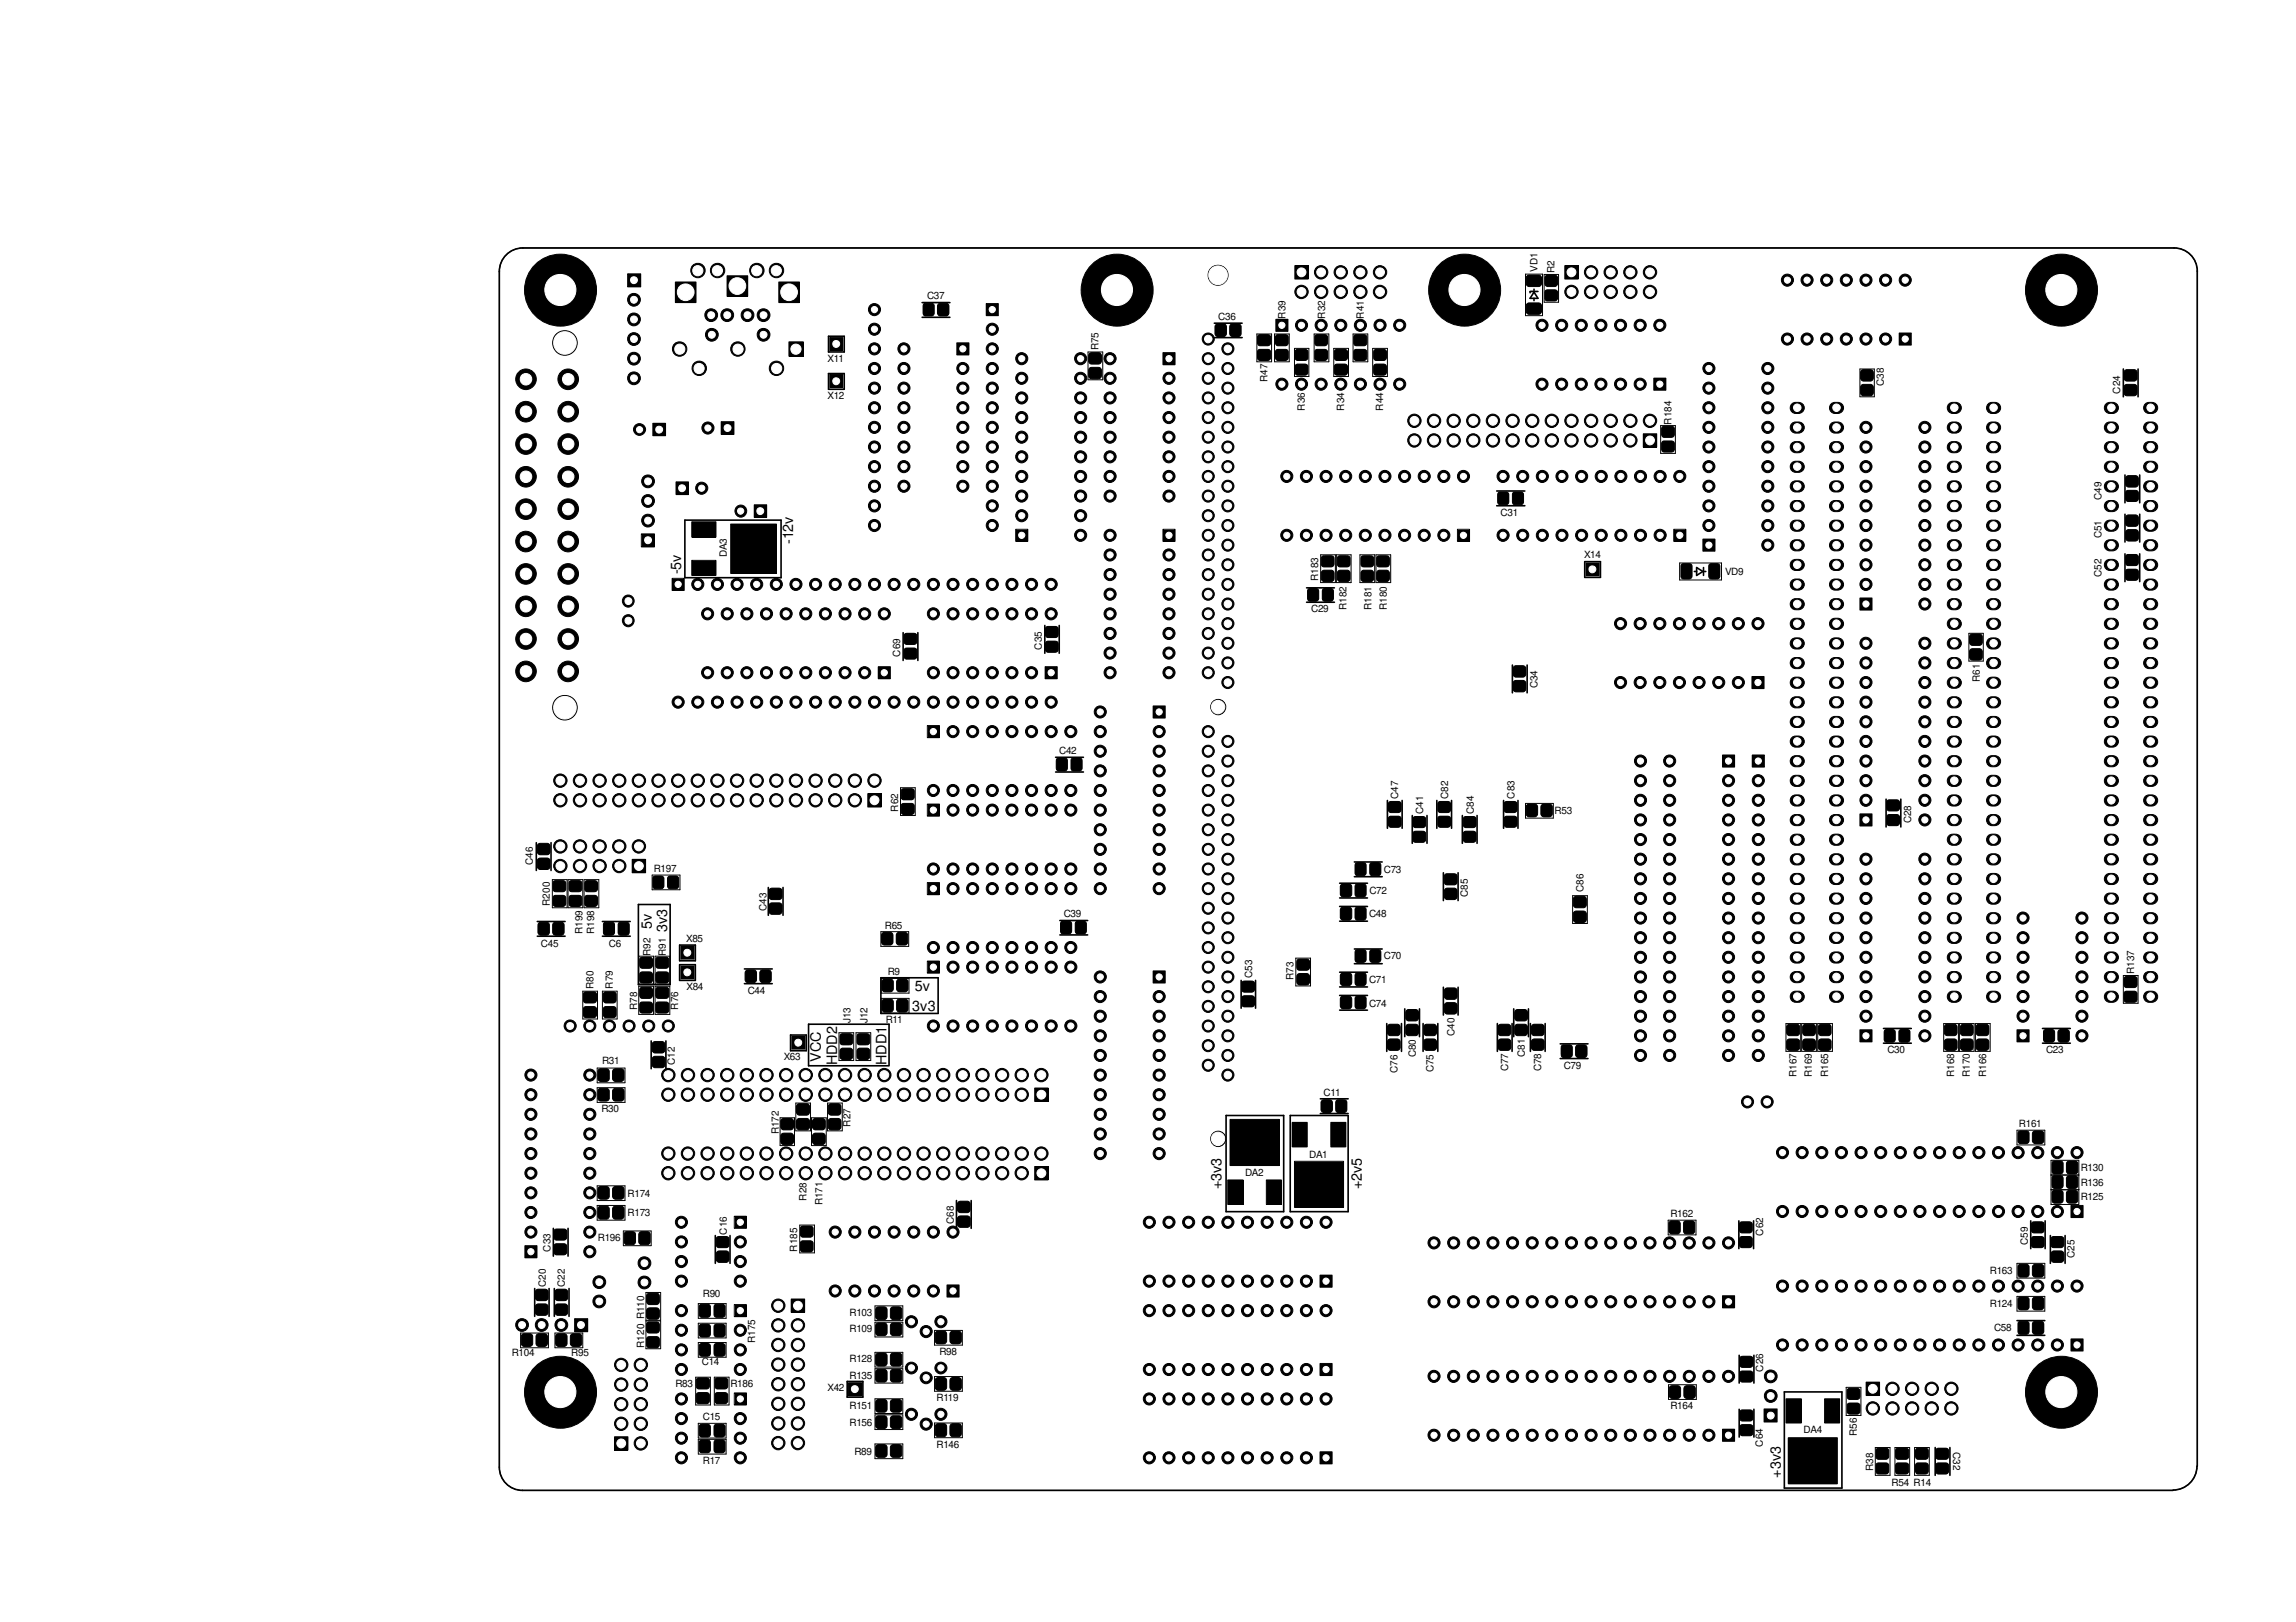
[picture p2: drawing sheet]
<svg xmlns="http://www.w3.org/2000/svg" width="297mm" height="210mm" viewBox="0 0 297 210" stroke-linecap="round" stroke-linejoin="round" font-family="sans-serif">
<defs><g id="words">
<g font-size="1.9">
<text x="102.6" y="70.4" transform="rotate(-90 102.6 70.4)">-12v</text>
<text x="88.1" y="74.3" transform="rotate(-90 88.1 74.3)">-5v</text>
<text x="84.3" y="120.2" transform="rotate(-90 84.3 120.2)">5v</text>
<text x="86.3" y="120.6" transform="rotate(-90 86.3 120.6)">3v3</text>
<text x="118" y="130.9">3v3</text>
<text x="118.4" y="128.2">5v</text>
<text x="106.2" y="137.4" transform="rotate(-90 106.2 137.4)">VCC</text>
<text x="108.3" y="137.9" transform="rotate(-90 108.3 137.9)">HDD2</text>
<text x="114.7" y="137.8" transform="rotate(-90 114.7 137.8)">HDD1</text>
<text x="158" y="153.9" transform="rotate(-90 158 153.9)">+3v3</text>
<text x="176.2" y="153.9" transform="rotate(-90 176.2 153.9)">+2v5</text>
<text x="230.4" y="191.2" transform="rotate(-90 230.4 191.2)">+3v3</text>
</g>
<g font-size="1.3">
<text x="198.9" y="35.1" transform="rotate(-90 198.9 35.1)">VD1</text>
<text x="201.1" y="35.3" transform="rotate(-90 201.1 35.3)">R2</text>
<text x="119.9" y="38.6">C37</text>
<text x="157.6" y="41.4">C36</text>
<text x="166.3" y="41.2" transform="rotate(-90 166.3 41.2)">R39</text>
<text x="171.4" y="41.2" transform="rotate(-90 171.4 41.2)">R32</text>
<text x="176.4" y="41.2" transform="rotate(-90 176.4 41.2)">R41</text>
<text x="107.1" y="46.9">X11</text>
<text x="142.1" y="45.3" transform="rotate(-90 142.1 45.3)">R75</text>
<text x="107.1" y="51.6">X12</text>
<text x="164" y="49.4" transform="rotate(-90 164 49.4)">R47</text>
<text x="168.8" y="53.1" transform="rotate(-90 168.8 53.1)">R36</text>
<text x="173.9" y="53.1" transform="rotate(-90 173.9 53.1)">R34</text>
<text x="178.9" y="53.1" transform="rotate(-90 178.9 53.1)">R44</text>
<text x="243.7" y="50" transform="rotate(-90 243.7 50)">C38</text>
<text x="274.3" y="50.9" transform="rotate(-90 274.3 50.9)">C24</text>
<text x="216.2" y="54.9" transform="rotate(-90 216.2 54.9)">R184</text>
<text x="271.9" y="64.7" transform="rotate(-90 271.9 64.7)">C49</text>
<text x="194.1" y="66.7">C31</text>
<text x="271.9" y="69.7" transform="rotate(-90 271.9 69.7)">C51</text>
<text x="94" y="72.1" transform="rotate(-90 94 72.1)">DA3</text>
<text x="170.5" y="75.2" transform="rotate(-90 170.5 75.2)">R183</text>
<text x="204.9" y="72.2">X14</text>
<text x="223.2" y="74.5">VD9</text>
<text x="271.9" y="74.6" transform="rotate(-90 271.9 74.6)">C52</text>
<text x="169.6" y="79.2">C29</text>
<text x="174.2" y="79" transform="rotate(-90 174.2 79)">R182</text>
<text x="177.4" y="79" transform="rotate(-90 177.4 79)">R181</text>
<text x="179.4" y="79" transform="rotate(-90 179.4 79)">R180</text>
<text x="116.5" y="85" transform="rotate(-90 116.5 85)">C69</text>
<text x="134.8" y="84.1" transform="rotate(-90 134.8 84.1)">C35</text>
<text x="198.9" y="89.1" transform="rotate(-90 198.9 89.1)">C34</text>
<text x="256.1" y="88.2" transform="rotate(-90 256.1 88.2)">R61</text>
<text x="137" y="97.5">C42</text>
<text x="116.2" y="105" transform="rotate(-90 116.2 105)">R62</text>
<text x="180.9" y="103.4" transform="rotate(-90 180.9 103.4)">C47</text>
<text x="184.1" y="105.4" transform="rotate(-90 184.1 105.4)">C41</text>
<text x="187.4" y="103.4" transform="rotate(-90 187.4 103.4)">C82</text>
<text x="190.7" y="105.4" transform="rotate(-90 190.7 105.4)">C84</text>
<text x="195.9" y="103.3" transform="rotate(-90 195.9 103.3)">C83</text>
<text x="201.1" y="105.3">R53</text>
<text x="247.3" y="106.6" transform="rotate(-90 247.3 106.6)">C28</text>
<text x="68.9" y="112" transform="rotate(-90 68.9 112)">C46</text>
<text x="84.6" y="112.8">R197</text>
<text x="179" y="113">C73</text>
<text x="71.1" y="117.2" transform="rotate(-90 71.1 117.2)">R200</text>
<text x="99.1" y="117.9" transform="rotate(-90 99.1 117.9)">C43</text>
<text x="137.6" y="118.7">C39</text>
<text x="177.1" y="118.7">C48</text>
<text x="177.2" y="115.7">C72</text>
<text x="189.9" y="116.1" transform="rotate(-90 189.9 116.1)">C85</text>
<text x="204.9" y="115.4" transform="rotate(-90 204.9 115.4)">C86</text>
<text x="70" y="122.5">C45</text>
<text x="75.4" y="120.9" transform="rotate(-90 75.4 120.9)">R199</text>
<text x="76.9" y="120.9" transform="rotate(-90 76.9 120.9)">R198</text>
<text x="78.8" y="122.5">C6</text>
<text x="84.2" y="123.7" transform="rotate(-90 84.2 123.7)">R92</text>
<text x="86.1" y="123.7" transform="rotate(-90 86.1 123.7)">R91</text>
<text x="88.8" y="121.9">X85</text>
<text x="114.5" y="120.2">R65</text>
<text x="179" y="124.2">C70</text>
<text x="76.8" y="128" transform="rotate(-90 76.8 128)">R80</text>
<text x="79.3" y="127.9" transform="rotate(-90 79.3 127.9)">R79</text>
<text x="82.4" y="130.7" transform="rotate(-90 82.4 130.7)">R78</text>
<text x="87.8" y="130.6" transform="rotate(-90 87.8 130.6)">R76</text>
<text x="88.8" y="128.1">X84</text>
<text x="96.7" y="128.6">C44</text>
<text x="114.9" y="126.1">R9</text>
<text x="162" y="126.5" transform="rotate(-90 162 126.5)">C53</text>
<text x="167.3" y="126.8" transform="rotate(-90 167.3 126.8)">R73</text>
<text x="177.1" y="130.3">C74</text>
<text x="177.1" y="127.3">C71</text>
<text x="276.1" y="126" transform="rotate(-90 276.1 126)">R137</text>
<text x="77.9" y="137.7">R31</text>
<text x="87.3" y="137.8" transform="rotate(-90 87.3 137.8)">C12</text>
<text x="101.4" y="137.2">X63</text>
<text x="110" y="132.4" transform="rotate(-90 110 132.4)">J13</text>
<text x="112.2" y="132.4" transform="rotate(-90 112.2 132.4)">J12</text>
<text x="114.6" y="132.3">R11</text>
<text x="183.2" y="136.8" transform="rotate(-90 183.2 136.8)">C80</text>
<text x="188.2" y="134.1" transform="rotate(-90 188.2 134.1)">C40</text>
<text x="197.3" y="136.8" transform="rotate(-90 197.3 136.8)">C81</text>
<text x="244.2" y="136.2">C30</text>
<text x="264.7" y="136.3">C23</text>
<text x="77.8" y="143.9">R30</text>
<text x="171.2" y="141.8">C11</text>
<text x="180.8" y="138.9" transform="rotate(-90 180.8 138.9)">C76</text>
<text x="185.5" y="138.8" transform="rotate(-90 185.5 138.8)">C75</text>
<text x="195.1" y="138.6" transform="rotate(-90 195.1 138.6)">C77</text>
<text x="199.4" y="138.6" transform="rotate(-90 199.4 138.6)">C78</text>
<text x="202.3" y="138.4">C79</text>
<text x="232.4" y="139.4" transform="rotate(-90 232.4 139.4)">R167</text>
<text x="234.4" y="139.4" transform="rotate(-90 234.4 139.4)">R169</text>
<text x="236.5" y="139.4" transform="rotate(-90 236.5 139.4)">R165</text>
<text x="252.8" y="139.4" transform="rotate(-90 252.8 139.4)">R168</text>
<text x="254.8" y="139.4" transform="rotate(-90 254.8 139.4)">R170</text>
<text x="257" y="139.4" transform="rotate(-90 257 139.4)">R166</text>
<text x="100.8" y="146.8" transform="rotate(-90 100.8 146.8)">R172</text>
<text x="110" y="145.8" transform="rotate(-90 110 145.8)">R27</text>
<text x="169.4" y="149.8">DA1</text>
<text x="261.2" y="145.9">R161</text>
<text x="81.2" y="154.9">R174</text>
<text x="104.4" y="155.4" transform="rotate(-90 104.4 155.4)">R28</text>
<text x="106.4" y="156" transform="rotate(-90 106.4 156)">R171</text>
<text x="161.1" y="152.2">DA2</text>
<text x="269.2" y="153.5">R136</text>
<text x="269.2" y="151.6">R130</text>
<text x="269.2" y="155.3">R125</text>
<text x="71.2" y="162" transform="rotate(-90 71.2 162)">C33</text>
<text x="77.3" y="160.7">R196</text>
<text x="81.2" y="157.3">R173</text>
<text x="94" y="159.8" transform="rotate(-90 94 159.8)">C16</text>
<text x="103.1" y="162" transform="rotate(-90 103.1 162)">R185</text>
<text x="123.4" y="158.4" transform="rotate(-90 123.4 158.4)">C68</text>
<text x="216.1" y="157.5">R162</text>
<text x="228.1" y="159.9" transform="rotate(-90 228.1 159.9)">C62</text>
<text x="262.3" y="161.1" transform="rotate(-90 262.3 161.1)">C59</text>
<text x="70.6" y="166.5" transform="rotate(-90 70.6 166.5)">C20</text>
<text x="73.1" y="166.5" transform="rotate(-90 73.1 166.5)">C22</text>
<text x="90.9" y="167.9">R90</text>
<text x="257.4" y="164.9">R163</text>
<text x="268.4" y="162.8" transform="rotate(-90 268.4 162.8)">C25</text>
<text x="97.7" y="173.8" transform="rotate(-90 97.7 173.8)">R175</text>
<text x="109.9" y="172.4">R109</text>
<text x="109.9" y="170.3">R103</text>
<text x="257.4" y="169.1">R124</text>
<text x="258" y="172.3">C58</text>
<text x="66.2" y="175.5">R104</text>
<text x="73.9" y="175.5">R95</text>
<text x="83.4" y="174.4" transform="rotate(-90 83.4 174.4)">R120 R110</text>
<text x="87.4" y="179.4">R83</text>
<text x="90.8" y="176.7">C14</text>
<text x="94.5" y="179.4">R186</text>
<text x="107.1" y="180">X42</text>
<text x="109.9" y="176.3">R128</text>
<text x="109.9" y="178.4">R135</text>
<text x="121.5" y="175.3">R98</text>
<text x="228.1" y="177.5" transform="rotate(-90 228.1 177.5)">C26</text>
<text x="90.9" y="183.8">C15</text>
<text x="109.9" y="182.4">R151</text>
<text x="109.9" y="184.5">R156</text>
<text x="121.2" y="181.4">R119</text>
<text x="216.1" y="182.3">R164</text>
<text x="233.3" y="185.4">DA4</text>
<text x="240.2" y="185.8" transform="rotate(-90 240.2 185.8)">R56</text>
<text x="90.9" y="189.4">R17</text>
<text x="110.5" y="188.3">R89</text>
<text x="121.2" y="187.3">R146</text>
<text x="228" y="187.2" transform="rotate(-90 228 187.2)">C64</text>
<text x="242.3" y="190.3" transform="rotate(-90 242.3 190.3)">R38</text>
<text x="252.7" y="187.9" transform="rotate(90 252.7 187.9)">C32</text>
<text x="244.7" y="192.3">R54 R14</text>
</g>
</g></defs>
<g fill="#000">
<path d="M157.2 42.1l.4-.2h.7l.3 .2 .1 1.1-.2 .3-.9 .1-.4-.2z" fill-rule="evenodd"/>
<path d="M159.1 42.1l.4-.2h.7l.3 .2 .1 1.1-.2 .3-.9 .1-.4-.2z" fill-rule="evenodd"/>
<path d="M171 74l.3-.2h1.1l.2 .4-.1 .9-.3 .2-1.1-.1-.2-.3z" fill-rule="evenodd"/>
<path d="M171 72.1l.3-.2h.9l.3 .2 .1 .2v.7l-.2 .3h-1.3a1.31 1.31 0 0 1-.1-1.2z" fill-rule="evenodd"/>
<path d="M193.8 63.8l.1-.1a1.31 1.31 0 0 1 1.2 .1v1.3l-.3 .2h-.7h-.2l-.1-.4z" fill-rule="evenodd"/>
<path d="M195.7 63.8l.1-.1a1.31 1.31 0 0 1 1.3 .1v1.3l-.4 .2h-.7h-.2l-.1-.4z" fill-rule="evenodd"/>
<path d="M135.3 83.1l.3-.1h.9l.4 .1v.2v.7l-.2 .4h-1.3a1.31 1.31 0 0 1-.1-1.3z" fill-rule="evenodd"/>
<path d="M135.3 81.2l.3-.1h.9l.4 .1v.2v.7l-.2 .4h-1.3a1.31 1.31 0 0 1-.1-1.3z" fill-rule="evenodd"/>
<path d="M195.8 88.2l.3-.1h1.1l.2 .3-.1 .9-.3 .2h-1.1l-.2-.3z" fill-rule="evenodd"/>
<path d="M195.8 86.3l.3-.2 1.1 .1 .2 .3-.1 .9-.3 .2h-1.1l-.2-.4z" fill-rule="evenodd"/>
<path d="M179.5 134.6l.4-.2 1.1 .1 .1 .3v.9l-.3 .2h-1.1l-.2-.3z" fill-rule="evenodd"/>
<path d="M179.5 132.7l.4-.2 1.1 .1 .1 .3v.9l-.3 .2h-1.1l-.2-.4z" fill-rule="evenodd"/>
<path d="M193.9 134.6l.3-.2 1.1 .1 .2 .3-.1 .9-.3 .2h-1.1l-.2-.3z" fill-rule="evenodd"/>
<path d="M193.9 132.7l.3-.2 1.1 .1 .2 .3-.1 .9-.3 .2h-1.1l-.2-.4z" fill-rule="evenodd"/>
<path d="M202 135.4l.1-.1a1.31 1.31 0 0 1 1.3 .1v1.1l-.2 .3-.2 .1h-.7l-.3-.2z" fill-rule="evenodd"/>
<path d="M203.9 135.4l.3-.2h.7l.4 .2v1.1l-.2 .3-.9 .1-.3-.2z" fill-rule="evenodd"/>
<path d="M264.4 133.4l.1-.1a1.31 1.31 0 0 1 1.3 .1v1.3l-.4 .2h-.7l-.2-.1-.1-.3z" fill-rule="evenodd"/>
<path d="M266.3 133.4l.3-.2h.7l.4 .2v1.1l-.2 .3-.9 .1-.3-.2z" fill-rule="evenodd"/>
<path d="M171 142.5l.3-.2h.7l.3 .2 .1 1.1-.2 .3-.9 .1-.3-.2z" fill-rule="evenodd"/>
<path d="M172.8 142.5l.2-.1a1.31 1.31 0 0 1 1.2 .1v1.3l-.3 .2h-.8l-.1-.1-.2-.3z" fill-rule="evenodd"/>
<path d="M216 158.2l.3-.2h.7l.3 .2 .1 1.1-.2 .3-.9 .1-.3-.2z" fill-rule="evenodd"/>
<path d="M217.8 158.1l.2-.1a1.31 1.31 0 0 1 1.2 .1v1.2l-.1 .3-.2 .1h-.8l-.3-.2z" fill-rule="evenodd"/>
<path d="M225.1 158.3l.3-.2h.9l.3 .2 .1 .2v.7l-.2 .3h-1.3a1.31 1.31 0 0 1-.1-1.2z" fill-rule="evenodd"/>
<path d="M262.8 158.3l.3-.2h1l.3 .2 .1 .2v.7l-.2 .3h-1.3a1.31 1.31 0 0 1-.2-1.2z" fill-rule="evenodd"/>
<path d="M216 179.5l.3-.2h.7l.4 .2v1.1l-.2 .3-.9 .1-.3-.2z" fill-rule="evenodd"/>
<path d="M217.9 179.5l.3-.2h.7l.4 .2v1.1l-.2 .3-.9 .1-.3-.2z" fill-rule="evenodd"/>
<path d="M225.1 160.2l.3-.2h.9l.3 .2 .1 .2v.7l-.2 .3h-1.3a1.31 1.31 0 0 1-.1-1.2z" fill-rule="evenodd"/>
<path d="M262.8 160.2l.3-.2h1l.3 .2 .1 .2v.7l-.2 .3h-1.3a1.31 1.31 0 0 1-.2-1.2z" fill-rule="evenodd"/>
<path d="M242.7 189.5l.3-.2h1l.3 .2v.2v.7l-.1 .3h-1.3a1.31 1.31 0 0 1-.2-1.2z" fill-rule="evenodd"/>
<path d="M242.7 187.6l.3-.2h1l.3 .2v.1v.8l-.1 .3h-1.3a1.31 1.31 0 0 1-.2-1.2z" fill-rule="evenodd"/>
</g>
<g fill="none" stroke="#000" stroke-width=".13">
<path d="M157.2 42.1l.4-.2h.7l.3 .2 .1 1.1-.2 .3-.9 .1-.4-.2zM159.1 42.1l.4-.2h.7l.3 .2 .1 1.1-.2 .3-.9 .1-.4-.2zM171 72.1l.3-.2h.9l.3 .2 .1 .2v.7l-.2 .3h-1.3a1.31 1.31 0 0 1-.1-1.2zM171 74l.3-.2h1.1l.2 .4-.1 .9-.3 .2-1.1-.1-.2-.3zM193.8 63.8l.1-.1a1.31 1.31 0 0 1 1.2 .1v1.3l-.3 .2h-.7h-.2l-.1-.4zM195.7 63.8l.1-.1a1.31 1.31 0 0 1 1.3 .1v1.3l-.4 .2h-.7h-.2l-.1-.4zM135.3 83.1l.3-.1h.9l.4 .1v.2v.7l-.2 .4h-1.3a1.31 1.31 0 0 1-.1-1.3zM135.3 81.2l.3-.1h.9l.4 .1v.2v.7l-.2 .4h-1.3a1.31 1.31 0 0 1-.1-1.3zM195.8 88.2l.3-.1h1.1l.2 .3-.1 .9-.3 .2h-1.1l-.2-.3zM195.8 86.3l.3-.2 1.1 .1 .2 .3-.1 .9-.3 .2h-1.1l-.2-.4zM102.4 134.1h1.7v1.7h-1.7zM179.5 134.6l.4-.2 1.1 .1 .1 .3v.9l-.3 .2h-1.1l-.2-.3z"/>
<path d="M179.5 132.7l.4-.2 1.1 .1 .1 .3v.9l-.3 .2h-1.1l-.2-.4zM193.9 134.6l.3-.2 1.1 .1 .2 .3-.1 .9-.3 .2h-1.1l-.2-.3zM193.9 132.7l.3-.2 1.1 .1 .2 .3-.1 .9-.3 .2h-1.1l-.2-.4zM202 135.4l.1-.1a1.31 1.31 0 0 1 1.3 .1v1.1l-.2 .3-.2 .1h-.7l-.3-.2zM203.9 135.4l.3-.2h.7l.4 .2v1.1l-.2 .3-.9 .1-.3-.2zM264.4 133.4l.1-.1a1.31 1.31 0 0 1 1.3 .1v1.3l-.4 .2h-.7l-.2-.1-.1-.3zM266.3 133.4l.3-.2h.7l.4 .2v1.1l-.2 .3-.9 .1-.3-.2zM171 142.5l.3-.2h.7l.3 .2 .1 1.1-.2 .3-.9 .1-.3-.2zM172.8 142.5l.2-.1a1.31 1.31 0 0 1 1.2 .1v1.3l-.3 .2h-.8l-.1-.1-.2-.3zM216 158.2l.3-.2h.7l.3 .2 .1 1.1-.2 .3-.9 .1-.3-.2zM217.8 158.1l.2-.1a1.31 1.31 0 0 1 1.2 .1v1.2l-.1 .3-.2 .1h-.8l-.3-.2zM225.1 158.3l.3-.2h.9l.3 .2 .1 .2v.7l-.2 .3h-1.3a1.31 1.31 0 0 1-.1-1.2z"/>
<path d="M262.8 158.3l.3-.2h1l.3 .2 .1 .2v.7l-.2 .3h-1.3a1.31 1.31 0 0 1-.2-1.2zM216 179.5l.3-.2h.7l.4 .2v1.1l-.2 .3-.9 .1-.3-.2zM217.9 179.5l.3-.2h.7l.4 .2v1.1l-.2 .3-.9 .1-.3-.2zM225.1 160.2l.3-.2h.9l.3 .2 .1 .2v.7l-.2 .3h-1.3a1.31 1.31 0 0 1-.1-1.2zM262.8 160.2l.3-.2h1l.3 .2 .1 .2v.7l-.2 .3h-1.3a1.31 1.31 0 0 1-.2-1.2zM242.7 189.5l.3-.2h1l.3 .2v.2v.7l-.1 .3h-1.3a1.31 1.31 0 0 1-.2-1.2zM242.7 187.6l.3-.2h1l.3 .2v.1v.8l-.1 .3h-1.3a1.31 1.31 0 0 1-.2-1.2z"/>
</g>
<path d="M102.5 134.2h1.6v1.6h-1.6z" fill="#000"/>
<circle cx="103.3" cy="134.9" r=".45" fill="#fff"/>
<circle cx="103.3" cy="134.9" r=".45" fill="none" stroke="#fff" stroke-width=".13"/>
<g fill="#000">
<path d="M96.4 125.7l.4-.2h.7l.3 .2 .1 1.1-.2 .3-.9 .1-.4-.2z" fill-rule="evenodd"/>
<path d="M98.3 125.7l.4-.2h.7l.3 .2 .1 1.1-.2 .3-.9 .1-.4-.2z" fill-rule="evenodd"/>
<path d="M90.1 178.5l.3-.2h1l.3 .2 .1 .1v.8l-.2 .3h-1.4a1.31 1.31 0 0 1-.1-1.2z" fill-rule="evenodd"/>
<path d="M90.1 180.4l.3-.2h1l.3 .2 .1 .2v.7l-.2 .3h-1.4a1.31 1.31 0 0 1-.1-1.2z" fill-rule="evenodd"/>
</g>
<path d="M88.1 125h1.7v1.7h-1.7zM96.4 125.7l.4-.2h.7l.3 .2 .1 1.1-.2 .3-.9 .1-.4-.2zM98.3 125.7l.4-.2h.7l.3 .2 .1 1.1-.2 .3-.9 .1-.4-.2zM90.1 178.5l.3-.2h1l.3 .2 .1 .1v.8l-.2 .3h-1.4a1.31 1.31 0 0 1-.1-1.2zM90.1 180.4l.3-.2h1l.3 .2 .1 .2v.7l-.2 .3h-1.4a1.31 1.31 0 0 1-.1-1.2z" fill="none" stroke="#000" stroke-width=".13"/>
<path d="M88.1 125.1h1.7v1.6h-1.7z" fill="#000"/>
<circle cx="88.9" cy="125.8" r=".45" fill="#fff"/>
<circle cx="88.9" cy="125.8" r=".45" fill="none" stroke="#fff" stroke-width=".13"/>
<g fill="#000">
<path d="M119.5 39.4l.1-.1a1.31 1.31 0 0 1 1.2 .1v1.3l-.3 .2h-.7l-.2-.1-.2-.3z" fill-rule="evenodd"/>
<path d="M121.3 39.4l.4-.2h.7l.3 .2 .1 1.1-.2 .3-.9 .1-.4-.2z" fill-rule="evenodd"/>
<path d="M140.9 47.7l.3-.2 1.1 .1 .2 .3-.1 .9-.3 .2h-1.1l-.2-.4z" fill-rule="evenodd"/>
<path d="M140.9 45.8l.3-.2 1.1 .1 .2 .3-.1 .9-.3 .2h-1.1l-.2-.4z" fill-rule="evenodd"/>
<path d="M162.7 43.5l.3-.2h1l.3 .2 .1 .1v.8l-.2 .3h-1.4a1.31 1.31 0 0 1-.1-1.2z" fill-rule="evenodd"/>
<path d="M162.7 45.4l.3-.2h1l.3 .2 .1 .1v.8l-.2 .3h-1.4a1.31 1.31 0 0 1-.1-1.2z" fill-rule="evenodd"/>
<path d="M165.1 43.5l.3-.2h.9l.3 .2 .1 .1v.8l-.2 .3h-1.3a1.31 1.31 0 0 1-.1-1.2z" fill-rule="evenodd"/>
<path d="M165.1 45.4l.3-.2h.9l.3 .2 .1 .1v.8l-.2 .3h-1.3a1.31 1.31 0 0 1-.1-1.2z" fill-rule="evenodd"/>
<path d="M170.1 43.5l.3-.2h1l.3 .2v.1v.8l-.1 .3h-1.3a1.31 1.31 0 0 1-.2-1.2z" fill-rule="evenodd"/>
<path d="M170.1 45.4l.3-.2h1l.3 .2v.1v.8l-.1 .3h-1.3a1.31 1.31 0 0 1-.2-1.2z" fill-rule="evenodd"/>
<path d="M172.7 47.3l.3-.2h.9l.4 .2v.2v.7l-.2 .3h-1.3a1.31 1.31 0 0 1-.1-1.2z" fill-rule="evenodd"/>
<path d="M172.7 45.4l.3-.2h.9l.4 .2v.1v.8l-.2 .3h-1.3a1.31 1.31 0 0 1-.1-1.2z" fill-rule="evenodd"/>
<path d="M177.8 47.3l.3-.2h.9l.3 .2 .1 .2v.7l-.2 .3h-1.3a1.31 1.31 0 0 1-.1-1.2z" fill-rule="evenodd"/>
<path d="M177.8 45.4l.3-.2h.9l.3 .2 .1 .1v.8l-.2 .3h-1.3a1.31 1.31 0 0 1-.1-1.2z" fill-rule="evenodd"/>
<path d="M240.8 48l.3-.2 1.1 .1 .2 .3-.1 .9-.3 .2h-1.1l-.2-.4z" fill-rule="evenodd"/>
<path d="M240.8 49.9l.3-.2 1.1 .1 .2 .3-.1 .9-.3 .2h-1.1l-.2-.4z" fill-rule="evenodd"/>
<path d="M173.1 74l.3-.2h1.1l.2 .4-.1 .9-.3 .2-1.1-.1-.2-.3z" fill-rule="evenodd"/>
<path d="M173.1 72.1l.3-.2h.9l.3 .2 .1 .2v.7l-.2 .3h-1.3a1.31 1.31 0 0 1-.1-1.2z" fill-rule="evenodd"/>
<path d="M178.1 74l.4-.2h1.1l.1 .4v.9l-.3 .2-1.1-.1-.2-.3z" fill-rule="evenodd"/>
<path d="M178.1 72.1l.3-.2h1l.3 .2v.2v.7l-.1 .3h-1.3a1.31 1.31 0 0 1-.2-1.2z" fill-rule="evenodd"/>
<path d="M254.9 82.2l.3-.2 1.1 .1 .2 .3-.1 .9-.3 .2h-1.1l-.2-.4z" fill-rule="evenodd"/>
<path d="M254.9 84.1l.3-.2 1.1 .1 .2 .3-.1 .9-.3 .2h-1.1l-.2-.4z" fill-rule="evenodd"/>
<path d="M78.1 119.5l.1-.1a1.31 1.31 0 0 1 1.3 .1v1.1l-.2 .4h-.2h-.7l-.3-.2z" fill-rule="evenodd"/>
<path d="M80 119.5l.1-.1a1.31 1.31 0 0 1 1.3 .1v1.1l-.2 .4h-.2h-.7l-.3-.2z" fill-rule="evenodd"/>
<path d="M179.7 103.9l.3-.2h.9l.3 .2 .1 .2v.7l-.2 .3h-1.3a1.31 1.31 0 0 1-.1-1.2z" fill-rule="evenodd"/>
<path d="M179.7 105.8l.3-.2h.9l.3 .2 .1 .2v.7l-.2 .3h-1.3a1.31 1.31 0 0 1-.1-1.2z" fill-rule="evenodd"/>
<path d="M186.1 103.9l.3-.2h.9l.3 .2 .1 .2v.7l-.2 .3h-1.3a1.31 1.31 0 0 1-.1-1.2z" fill-rule="evenodd"/>
<path d="M186.1 105.8l.3-.2h.9l.3 .2 .1 .2v.7l-.2 .3h-1.3a1.31 1.31 0 0 1-.1-1.2z" fill-rule="evenodd"/>
<path d="M186.9 115.1l.3-.2 1.1 .1 .2 .3v.9l-.4 .2h-1.1l-.1-.4z" fill-rule="evenodd"/>
<path d="M186.9 113.2l.3-.1h.9l.4 .1v.2v.7l-.2 .4h-1.3a1.31 1.31 0 0 1-.1-1.3z" fill-rule="evenodd"/>
<path d="M189.4 107.7l.3-.1h.9l.3 .1 .1 .2v.7l-.2 .4h-1.3a1.31 1.31 0 0 1-.1-1.3z" fill-rule="evenodd"/>
<path d="M189.4 105.8l.3-.1h.9l.3 .1 .1 .2v.7l-.2 .4h-1.3a1.31 1.31 0 0 1-.1-1.3z" fill-rule="evenodd"/>
<path d="M194.6 103.9l.3-.2h1l.3 .2 .1 .2v.7l-.2 .3h-1.3a1.31 1.31 0 0 1-.2-1.2z" fill-rule="evenodd"/>
<path d="M194.6 105.8l.3-.2h1l.3 .2 .1 .2v.7l-.2 .3h-1.3a1.31 1.31 0 0 1-.2-1.2z" fill-rule="evenodd"/>
<path d="M203.6 116.2l.3-.2h1.1l.2 .4v.9l-.3 .2-1.2-.1-.2-.3z" fill-rule="evenodd"/>
<path d="M203.6 118.1l.3-.2h1.1l.2 .4v.9l-.3 .2-1.2-.1-.2-.3z" fill-rule="evenodd"/>
<path d="M82.8 127.9l.3-.1h.9l.4 .1v.2v.7l-.2 .3h-1.3a1.31 1.31 0 0 1-.1-1.2z" fill-rule="evenodd"/>
<path d="M82.8 129.8l.3-.1h.9l.4 .1v.2v.7l-.2 .4h-1.3a1.31 1.31 0 0 1-.1-1.3z" fill-rule="evenodd"/>
<path d="M108.7 133.9l.3-.1h.9l.4 .1v.2v.7l-.2 .4h-1.3a1.31 1.31 0 0 1-.1-1.3z" fill-rule="evenodd"/>
<path d="M108.7 135.8l.4-.2 1 .1 .2 .3v.9l-.4 .2h-1l-.2-.4z" fill-rule="evenodd"/>
<path d="M110.9 133.9l.3-.1h.9l.4 .1v.2v.7l-.2 .4h-1.3a1.31 1.31 0 0 1-.1-1.3z" fill-rule="evenodd"/>
<path d="M110.9 135.8l.4-.2 1 .1 .2 .3v.9l-.4 .2h-1l-.2-.4z" fill-rule="evenodd"/>
<path d="M181.9 130.8l.3-.2 1.1 .1 .2 .3v.9l-.4 .2h-1l-.2-.4z" fill-rule="evenodd"/>
<path d="M181.9 132.7l.3-.2 1.1 .1 .2 .3v.9l-.4 .2h-1l-.2-.4z" fill-rule="evenodd"/>
<path d="M186.9 129.9l.3-.1h1.1l.2 .3v.9l-.4 .2h-1.1l-.1-.3z" fill-rule="evenodd"/>
<path d="M186.9 128l.3-.2 1.1 .1 .2 .3v.9l-.4 .2h-1.1l-.1-.4z" fill-rule="evenodd"/>
<path d="M196 130.8l.3-.2 1.1 .1 .2 .3v.9l-.4 .2h-1.1l-.1-.4z" fill-rule="evenodd"/>
<path d="M196 132.7l.3-.2 1.1 .1 .2 .3v.9l-.4 .2h-1.1l-.1-.4z" fill-rule="evenodd"/>
<path d="M231.2 132.7l.3-.2 1.1 .1 .2 .3v.9l-.3 .2h-1.2l-.2-.4z" fill-rule="evenodd"/>
<path d="M231.2 134.6l.3-.2 1.1 .1 .2 .3v.9l-.3 .2h-1.2l-.2-.3z" fill-rule="evenodd"/>
<path d="M233.3 132.7l.3-.2 1.1 .1 .2 .3-.1 .9-.3 .2h-1.1l-.2-.4z" fill-rule="evenodd"/>
<path d="M233.3 134.6l.3-.2 1.1 .1 .2 .3-.1 .9-.3 .2h-1.1l-.2-.3z" fill-rule="evenodd"/>
<path d="M235.3 132.7l.3-.2 1.1 .1 .2 .3-.1 .9-.3 .2h-1.1l-.2-.4z" fill-rule="evenodd"/>
<path d="M235.3 134.6l.3-.2 1.1 .1 .2 .3-.1 .9-.3 .2h-1.1l-.2-.3z" fill-rule="evenodd"/>
<path d="M253.7 134.6l.3-.2 1.1 .1 .2 .3-.1 .9-.3 .2h-1.1l-.2-.3z" fill-rule="evenodd"/>
<path d="M253.7 132.7l.3-.2 1.1 .1 .2 .3-.1 .9-.3 .2h-1.1l-.2-.4z" fill-rule="evenodd"/>
<path d="M255.7 134.6l.3-.2 1.1 .1 .2 .3v.9l-.4 .2h-1.1l-.1-.3z" fill-rule="evenodd"/>
<path d="M255.7 132.7l.3-.2 1.1 .1 .2 .3v.9l-.4 .2h-1.1l-.1-.4z" fill-rule="evenodd"/>
<path d="M103.6 158.8l.3-.1h.9l.3 .1 .1 .2v.7l-.2 .4h-1.3a1.31 1.31 0 0 1-.1-1.3z" fill-rule="evenodd"/>
<path d="M261.1 146.5l.1-.1a1.31 1.31 0 0 1 1.3 .1v1.1l-.2 .3-.2 .1h-.7l-.3-.2z" fill-rule="evenodd"/>
<path d="M263 146.5l.3-.2h.7l.4 .2v1.1l-.2 .3-.9 .1-.3-.2z" fill-rule="evenodd"/>
<path d="M71.9 172.8l.4-.2h.7l.3 .2 .1 1.1-.2 .3h-.9l-.4-.2z" fill-rule="evenodd"/>
<path d="M73.8 172.8l.4-.2h.7l.3 .2 .1 1.1-.2 .3h-.9l-.4-.2z" fill-rule="evenodd"/>
<path d="M103.6 160.7l.3-.1h.9l.3 .1 .1 .2v.7l-.2 .4h-1.3a1.31 1.31 0 0 1-.1-1.3z" fill-rule="evenodd"/>
<path d="M225.1 177.6l.3-.2h1l.3 .2 .1 .2v.7l-.2 .3h-1.4a1.31 1.31 0 0 1-.1-1.2z" fill-rule="evenodd"/>
<path d="M225.1 175.7l.3-.2h1l.3 .2 .1 .2v.7l-.2 .3h-1.4a1.31 1.31 0 0 1-.1-1.2z" fill-rule="evenodd"/>
<path d="M225.1 182.6l.3-.1h1l.3 .1 .1 .2v.7l-.2 .3h-1.4a1.31 1.31 0 0 1-.1-1.2z" fill-rule="evenodd"/>
<path d="M225.1 184.5l.3-.1h1l.3 .1 .1 .2v.7l-.2 .3h-1.4a1.31 1.31 0 0 1-.1-1.2z" fill-rule="evenodd"/>
<path d="M247.9 189.5l.3-.2h.9l.3 .2 .1 .2v.7l-.2 .3h-1.3a1.31 1.31 0 0 1-.1-1.2z" fill-rule="evenodd"/>
<path d="M247.9 187.6l.3-.2h.9l.3 .2 .1 .1v.8l-.2 .3h-1.3a1.31 1.31 0 0 1-.1-1.2z" fill-rule="evenodd"/>
</g>
<g fill="none" stroke="#000" stroke-width=".13">
<path d="M119.5 39.4l.1-.1a1.31 1.31 0 0 1 1.2 .1v1.3l-.3 .2h-.7l-.2-.1-.2-.3zM121.3 39.4l.4-.2h.7l.3 .2 .1 1.1-.2 .3-.9 .1-.4-.2zM140.9 47.7l.3-.2 1.1 .1 .2 .3-.1 .9-.3 .2h-1.1l-.2-.4zM140.9 45.8l.3-.2 1.1 .1 .2 .3-.1 .9-.3 .2h-1.1l-.2-.4zM162.7 43.5l.3-.2h1l.3 .2 .1 .1v.8l-.2 .3h-1.4a1.31 1.31 0 0 1-.1-1.2zM162.7 45.4l.3-.2h1l.3 .2 .1 .1v.8l-.2 .3h-1.4a1.31 1.31 0 0 1-.1-1.2zM165.1 43.5l.3-.2h.9l.3 .2 .1 .1v.8l-.2 .3h-1.3a1.31 1.31 0 0 1-.1-1.2zM165.1 45.4l.3-.2h.9l.3 .2 .1 .1v.8l-.2 .3h-1.3a1.31 1.31 0 0 1-.1-1.2zM170.1 43.5l.3-.2h1l.3 .2v.1v.8l-.1 .3h-1.3a1.31 1.31 0 0 1-.2-1.2zM170.1 45.4l.3-.2h1l.3 .2v.1v.8l-.1 .3h-1.3a1.31 1.31 0 0 1-.2-1.2zM172.7 47.3l.3-.2h.9l.4 .2v.2v.7l-.2 .3h-1.3a1.31 1.31 0 0 1-.1-1.2zM172.7 45.4l.3-.2h.9l.4 .2v.1v.8l-.2 .3h-1.3a1.31 1.31 0 0 1-.1-1.2z"/>
<path d="M177.8 47.3l.3-.2h.9l.3 .2 .1 .2v.7l-.2 .3h-1.3a1.31 1.31 0 0 1-.1-1.2zM177.8 45.4l.3-.2h.9l.3 .2 .1 .1v.8l-.2 .3h-1.3a1.31 1.31 0 0 1-.1-1.2zM240.8 48l.3-.2 1.1 .1 .2 .3-.1 .9-.3 .2h-1.1l-.2-.4zM240.8 49.9l.3-.2 1.1 .1 .2 .3-.1 .9-.3 .2h-1.1l-.2-.4zM173.1 72.1l.3-.2h.9l.3 .2 .1 .2v.7l-.2 .3h-1.3a1.31 1.31 0 0 1-.1-1.2zM173.1 74l.3-.2h1.1l.2 .4-.1 .9-.3 .2-1.1-.1-.2-.3zM178.1 72.1l.3-.2h1l.3 .2v.2v.7l-.1 .3h-1.3a1.31 1.31 0 0 1-.2-1.2zM178.1 74l.4-.2h1.1l.1 .4v.9l-.3 .2-1.1-.1-.2-.3zM254.9 82.2l.3-.2 1.1 .1 .2 .3-.1 .9-.3 .2h-1.1l-.2-.4zM254.9 84.1l.3-.2 1.1 .1 .2 .3-.1 .9-.3 .2h-1.1l-.2-.4zM78.1 119.5l.1-.1a1.31 1.31 0 0 1 1.3 .1v1.1l-.2 .4h-.2h-.7l-.3-.2zM80 119.5l.1-.1a1.31 1.31 0 0 1 1.3 .1v1.1l-.2 .4h-.2h-.7l-.3-.2z"/>
<path d="M179.7 103.9l.3-.2h.9l.3 .2 .1 .2v.7l-.2 .3h-1.3a1.31 1.31 0 0 1-.1-1.2zM179.7 105.8l.3-.2h.9l.3 .2 .1 .2v.7l-.2 .3h-1.3a1.31 1.31 0 0 1-.1-1.2zM186.1 103.9l.3-.2h.9l.3 .2 .1 .2v.7l-.2 .3h-1.3a1.31 1.31 0 0 1-.1-1.2zM186.1 105.8l.3-.2h.9l.3 .2 .1 .2v.7l-.2 .3h-1.3a1.31 1.31 0 0 1-.1-1.2zM186.9 113.2l.3-.1h.9l.4 .1v.2v.7l-.2 .4h-1.3a1.31 1.31 0 0 1-.1-1.3zM186.9 115.1l.3-.2 1.1 .1 .2 .3v.9l-.4 .2h-1.1l-.1-.4zM189.4 107.7l.3-.1h.9l.3 .1 .1 .2v.7l-.2 .4h-1.3a1.31 1.31 0 0 1-.1-1.3zM189.4 105.8l.3-.1h.9l.3 .1 .1 .2v.7l-.2 .4h-1.3a1.31 1.31 0 0 1-.1-1.3zM194.6 103.9l.3-.2h1l.3 .2 .1 .2v.7l-.2 .3h-1.3a1.31 1.31 0 0 1-.2-1.2zM194.6 105.8l.3-.2h1l.3 .2 .1 .2v.7l-.2 .3h-1.3a1.31 1.31 0 0 1-.2-1.2zM203.6 116.2l.3-.2h1.1l.2 .4v.9l-.3 .2-1.2-.1-.2-.3zM203.6 118.1l.3-.2h1.1l.2 .4v.9l-.3 .2-1.2-.1-.2-.3z"/>
<path d="M82.8 127.9l.3-.1h.9l.4 .1v.2v.7l-.2 .3h-1.3a1.31 1.31 0 0 1-.1-1.2zM82.8 129.8l.3-.1h.9l.4 .1v.2v.7l-.2 .4h-1.3a1.31 1.31 0 0 1-.1-1.3zM88.1 122.4h1.7v1.7h-1.7zM108.7 133.9l.3-.1h.9l.4 .1v.2v.7l-.2 .4h-1.3a1.31 1.31 0 0 1-.1-1.3zM108.7 135.8l.4-.2 1 .1 .2 .3v.9l-.4 .2h-1l-.2-.4zM110.9 133.9l.3-.1h.9l.4 .1v.2v.7l-.2 .4h-1.3a1.31 1.31 0 0 1-.1-1.3zM110.9 135.8l.4-.2 1 .1 .2 .3v.9l-.4 .2h-1l-.2-.4zM181.9 130.8l.3-.2 1.1 .1 .2 .3v.9l-.4 .2h-1l-.2-.4zM181.9 132.7l.3-.2 1.1 .1 .2 .3v.9l-.4 .2h-1l-.2-.4zM186.9 129.9l.3-.1h1.1l.2 .3v.9l-.4 .2h-1.1l-.1-.3zM186.9 128l.3-.2 1.1 .1 .2 .3v.9l-.4 .2h-1.1l-.1-.4zM196 130.8l.3-.2 1.1 .1 .2 .3v.9l-.4 .2h-1.1l-.1-.4z"/>
<path d="M196 132.7l.3-.2 1.1 .1 .2 .3v.9l-.4 .2h-1.1l-.1-.4zM231.2 132.7l.3-.2 1.1 .1 .2 .3v.9l-.3 .2h-1.2l-.2-.4zM231.2 134.6l.3-.2 1.1 .1 .2 .3v.9l-.3 .2h-1.2l-.2-.3zM233.3 132.7l.3-.2 1.1 .1 .2 .3-.1 .9-.3 .2h-1.1l-.2-.4zM233.3 134.6l.3-.2 1.1 .1 .2 .3-.1 .9-.3 .2h-1.1l-.2-.3zM235.3 132.7l.3-.2 1.1 .1 .2 .3-.1 .9-.3 .2h-1.1l-.2-.4zM235.3 134.6l.3-.2 1.1 .1 .2 .3-.1 .9-.3 .2h-1.1l-.2-.3zM253.7 134.6l.3-.2 1.1 .1 .2 .3-.1 .9-.3 .2h-1.1l-.2-.3zM253.7 132.7l.3-.2 1.1 .1 .2 .3-.1 .9-.3 .2h-1.1l-.2-.4zM255.7 134.6l.3-.2 1.1 .1 .2 .3v.9l-.4 .2h-1.1l-.1-.3zM255.7 132.7l.3-.2 1.1 .1 .2 .3v.9l-.4 .2h-1.1l-.1-.4zM103.6 158.8l.3-.1h.9l.3 .1 .1 .2v.7l-.2 .4h-1.3a1.31 1.31 0 0 1-.1-1.3z"/>
<path d="M261.1 146.5l.1-.1a1.31 1.31 0 0 1 1.3 .1v1.1l-.2 .3-.2 .1h-.7l-.3-.2zM263 146.5l.3-.2h.7l.4 .2v1.1l-.2 .3-.9 .1-.3-.2zM71.9 172.8l.4-.2h.7l.3 .2 .1 1.1-.2 .3h-.9l-.4-.2zM73.8 172.8l.4-.2h.7l.3 .2 .1 1.1-.2 .3h-.9l-.4-.2zM103.6 160.7l.3-.1h.9l.3 .1 .1 .2v.7l-.2 .4h-1.3a1.31 1.31 0 0 1-.1-1.3zM225.1 177.6l.3-.2h1l.3 .2 .1 .2v.7l-.2 .3h-1.4a1.31 1.31 0 0 1-.1-1.2zM225.1 175.7l.3-.2h1l.3 .2 .1 .2v.7l-.2 .3h-1.4a1.31 1.31 0 0 1-.1-1.2zM225.1 182.6l.3-.1h1l.3 .1 .1 .2v.7l-.2 .3h-1.4a1.31 1.31 0 0 1-.1-1.2zM225.1 184.5l.3-.1h1l.3 .1 .1 .2v.7l-.2 .3h-1.4a1.31 1.31 0 0 1-.1-1.2zM247.9 189.5l.3-.2h.9l.3 .2 .1 .2v.7l-.2 .3h-1.3a1.31 1.31 0 0 1-.1-1.2zM247.9 187.6l.3-.2h.9l.3 .2 .1 .1v.8l-.2 .3h-1.3a1.31 1.31 0 0 1-.1-1.2z"/>
</g>
<path d="M88.1 122.5h1.7v1.6h-1.7z" fill="#000"/>
<circle cx="88.9" cy="123.3" r=".45" fill="#fff"/>
<circle cx="88.9" cy="123.3" r=".45" fill="none" stroke="#fff" stroke-width=".13"/>
<g fill="#000">
<path d="M78.1 128.5l.3-.1h.9l.4 .1v.2v.7l-.2 .3h-1.3a1.31 1.31 0 0 1-.1-1.2z" fill-rule="evenodd"/>
<path d="M78.1 130.4l.3-.1h.9l.4 .1v.2v.7l-.2 .3h-1.3a1.31 1.31 0 0 1-.1-1.2z" fill-rule="evenodd"/>
<path d="M82.8 125.9l.3-.1h.9l.4 .1v.2v.7l-.2 .4h-1.3a1.31 1.31 0 0 1-.1-1.3z" fill-rule="evenodd"/>
<path d="M82.8 124l.3-.1h.9l.4 .1v.2v.7l-.2 .4h-1.3a1.31 1.31 0 0 1-.1-1.3z" fill-rule="evenodd"/>
<circle cx="81.3" cy="80.3" r=".77"/>
</g>
<g fill="none" stroke="#000" stroke-width=".13">
<path d="M78.1 128.5l.3-.1h.9l.4 .1v.2v.7l-.2 .3h-1.3a1.31 1.31 0 0 1-.1-1.2zM78.1 130.4l.3-.1h.9l.4 .1v.2v.7l-.2 .3h-1.3a1.31 1.31 0 0 1-.1-1.2zM82.8 125.9l.3-.1h.9l.4 .1v.2v.7l-.2 .4h-1.3a1.31 1.31 0 0 1-.1-1.3zM82.8 124l.3-.1h.9l.4 .1v.2v.7l-.2 .4h-1.3a1.31 1.31 0 0 1-.1-1.3z"/>
<circle cx="81.3" cy="80.3" r=".77"/>
</g>
<circle cx="81.3" cy="80.3" r=".45" fill="#fff"/>
<circle cx="81.3" cy="80.3" r=".45" fill="none" stroke="#fff" stroke-width=".13"/>
<circle cx="81.3" cy="77.8" r=".77" fill="#000"/>
<circle cx="81.3" cy="77.8" r=".77" fill="none" stroke="#000" stroke-width=".13"/>
<circle cx="81.3" cy="77.8" r=".45" fill="#fff"/>
<circle cx="81.3" cy="77.8" r=".45" fill="none" stroke="#fff" stroke-width=".13"/>
<path d="M81.2 35.5h1.7v1.6h-1.7z" fill="#000"/>
<path d="M81.2 35.4h1.7v1.7h-1.7z" fill="none" stroke="#000" stroke-width=".13"/>
<circle cx="82" cy="36.3" r=".45" fill="#fff"/>
<circle cx="82" cy="36.3" r=".45" fill="none" stroke="#fff" stroke-width=".13"/>
<circle cx="82" cy="38.8" r=".83" fill="#000"/>
<circle cx="82" cy="38.8" r=".83" fill="none" stroke="#000" stroke-width=".13"/>
<circle cx="82" cy="38.8" r=".45" fill="#fff"/>
<circle cx="82" cy="38.8" r=".45" fill="none" stroke="#fff" stroke-width=".13"/>
<circle cx="82" cy="43.9" r=".83" fill="#000"/>
<circle cx="82" cy="43.9" r=".83" fill="none" stroke="#000" stroke-width=".13"/>
<circle cx="82" cy="43.9" r=".45" fill="#fff"/>
<circle cx="82" cy="43.9" r=".45" fill="none" stroke="#fff" stroke-width=".13"/>
<circle cx="82" cy="46.4" r=".83" fill="#000"/>
<circle cx="82" cy="46.4" r=".83" fill="none" stroke="#000" stroke-width=".13"/>
<circle cx="82" cy="46.4" r=".45" fill="#fff"/>
<circle cx="82" cy="46.4" r=".45" fill="none" stroke="#fff" stroke-width=".13"/>
<circle cx="82" cy="41.3" r=".83" fill="#000"/>
<circle cx="82" cy="41.3" r=".83" fill="none" stroke="#000" stroke-width=".13"/>
<circle cx="82" cy="41.3" r=".45" fill="#fff"/>
<circle cx="82" cy="41.3" r=".45" fill="none" stroke="#fff" stroke-width=".13"/>
<circle cx="82" cy="49" r=".83" fill="#000"/>
<circle cx="82" cy="49" r=".83" fill="none" stroke="#000" stroke-width=".13"/>
<circle cx="82" cy="49" r=".45" fill="#fff"/>
<circle cx="82" cy="49" r=".45" fill="none" stroke="#fff" stroke-width=".13"/>
<g fill="#000">
<path d="M275.2 71.8h1.1l.3 .1v.2v.7l-.1 .3h-1.3a1.31 1.31 0 0 1-.2-1.2z" fill-rule="evenodd"/>
<path d="M275.2 73.7h1.1l.3 .1v.2v.7l-.1 .3h-1.3a1.31 1.31 0 0 1-.2-1.2z" fill-rule="evenodd"/>
<path d="M275 68.7l.4-.2 1.1 .1 .1 .3v.9l-.3 .2h-1.1l-.2-.4z" fill-rule="evenodd"/>
<path d="M275 66.8l.4-.2 1.1 .1 .1 .3v.9l-.3 .2h-1.1l-.2-.4z" fill-rule="evenodd"/>
<path d="M73.7 116l.3-.1h.9l.3 .1 .1 .2v.7l-.2 .4h-1.3a1.31 1.31 0 0 1-.1-1.3z" fill-rule="evenodd"/>
<path d="M73.7 114.1l.3-.1h.9l.3 .1 .1 .2v.7l-.2 .3h-1.3a1.31 1.31 0 0 1-.1-1.2z" fill-rule="evenodd"/>
<path d="M244.1 105.6l.3-.2h1l.3 .2v.1v.8l-.1 .3h-1.3a1.31 1.31 0 0 1-.2-1.2z" fill-rule="evenodd"/>
<path d="M244.1 103.7l.3-.2h1l.3 .2v.1v.8l-.1 .3h-1.3a1.31 1.31 0 0 1-.2-1.2z" fill-rule="evenodd"/>
<path d="M243.8 133.4l.1-.1a1.31 1.31 0 0 1 1.2 .1v1.3l-.3 .2h-.7l-.2-.1-.1-.3z" fill-rule="evenodd"/>
<path d="M245.7 133.4l.1-.1a1.31 1.31 0 0 1 1.2 .1v1.3l-.3 .2h-.7l-.2-.1-.1-.3z" fill-rule="evenodd"/>
<path d="M103.1 144.9l.3-.2 1.1 .1 .2 .3v.9l-.3 .2h-1.2l-.2-.4z" fill-rule="evenodd"/>
<path d="M103.1 143l.3-.2 1.1 .1 .2 .3v.9l-.3 .2h-1.2l-.2-.4z" fill-rule="evenodd"/>
<path d="M105.2 144.9l.3-.2 1.1 .1 .2 .3-.1 .9-.3 .2h-1.1l-.2-.4z" fill-rule="evenodd"/>
<path d="M105.2 146.8l.3-.2 1.1 .1 .2 .3-.1 .9-.3 .2h-1.1l-.2-.4z" fill-rule="evenodd"/>
<path d="M265.5 152.3l.1-.1a1.31 1.31 0 0 1 1.3 .1v1.1l-.2 .3-.2 .1h-.7l-.3-.2z" fill-rule="evenodd"/>
<path d="M265.5 150.4l.1-.1a1.31 1.31 0 0 1 1.3 .1v1.2l-.2 .3h-.2h-.7l-.3-.2z" fill-rule="evenodd"/>
<path d="M267.4 152.3l.3-.2h.7l.4 .2v1.1l-.2 .3-.9 .1-.3-.2z" fill-rule="evenodd"/>
<path d="M267.4 150.4l.3-.2h.7l.4 .2v1.2l-.2 .3h-.9l-.3-.2z" fill-rule="evenodd"/>
<path d="M71.8 167l.4-.2 1.1 .1 .1 .3v.9l-.3 .2h-1.1l-.2-.4z" fill-rule="evenodd"/>
<path d="M71.8 168.9l.4-.2 1.1 .1 .1 .3v.9l-.3 .2h-1.1l-.2-.4z" fill-rule="evenodd"/>
<path d="M239 181.7l.3-.1h.9l.4 .1v.2v.7l-.2 .4h-1.3a1.31 1.31 0 0 1-.1-1.3z" fill-rule="evenodd"/>
<path d="M239 179.8l.3-.1h.9l.4 .1v.2v.7l-.2 .4h-1.3a1.31 1.31 0 0 1-.1-1.3z" fill-rule="evenodd"/>
<path d="M250.5 187.6l.3-.2h.9l.3 .2 .1 .1v.8l-.2 .3h-1.3a1.31 1.31 0 0 1-.1-1.2z" fill-rule="evenodd"/>
<path d="M250.5 189.5l.3-.2h.9l.3 .2 .1 .2v.7l-.2 .3h-1.3a1.31 1.31 0 0 1-.1-1.2z" fill-rule="evenodd"/>
<circle cx="226.1" cy="142.6" r=".78"/>
</g>
<g fill="none" stroke="#000" stroke-width=".13">
<path d="M275 68.7l.4-.2 1.1 .1 .1 .3v.9l-.3 .2h-1.1l-.2-.4zM275 66.8l.4-.2 1.1 .1 .1 .3v.9l-.3 .2h-1.1l-.2-.4zM275.2 71.8h1.1l.3 .1v.2v.7l-.1 .3h-1.3a1.31 1.31 0 0 1-.2-1.2zM275.2 73.7h1.1l.3 .1v.2v.7l-.1 .3h-1.3a1.31 1.31 0 0 1-.2-1.2zM73.7 116l.3-.1h.9l.3 .1 .1 .2v.7l-.2 .4h-1.3a1.31 1.31 0 0 1-.1-1.3zM73.7 114.1l.3-.1h.9l.3 .1 .1 .2v.7l-.2 .3h-1.3a1.31 1.31 0 0 1-.1-1.2zM244.1 105.6l.3-.2h1l.3 .2v.1v.8l-.1 .3h-1.3a1.31 1.31 0 0 1-.2-1.2zM244.1 103.7l.3-.2h1l.3 .2v.1v.8l-.1 .3h-1.3a1.31 1.31 0 0 1-.2-1.2zM243.8 133.4l.1-.1a1.31 1.31 0 0 1 1.2 .1v1.3l-.3 .2h-.7l-.2-.1-.1-.3zM245.7 133.4l.1-.1a1.31 1.31 0 0 1 1.2 .1v1.3l-.3 .2h-.7l-.2-.1-.1-.3zM103.1 144.9l.3-.2 1.1 .1 .2 .3v.9l-.3 .2h-1.2l-.2-.4zM103.1 143l.3-.2 1.1 .1 .2 .3v.9l-.3 .2h-1.2l-.2-.4z"/>
<path d="M105.2 144.9l.3-.2 1.1 .1 .2 .3-.1 .9-.3 .2h-1.1l-.2-.4zM105.2 146.8l.3-.2 1.1 .1 .2 .3-.1 .9-.3 .2h-1.1l-.2-.4zM265.5 152.3l.1-.1a1.31 1.31 0 0 1 1.3 .1v1.1l-.2 .3-.2 .1h-.7l-.3-.2zM265.5 150.4l.1-.1a1.31 1.31 0 0 1 1.3 .1v1.2l-.2 .3h-.2h-.7l-.3-.2zM267.4 152.3l.3-.2h.7l.4 .2v1.1l-.2 .3-.9 .1-.3-.2zM267.4 150.4l.3-.2h.7l.4 .2v1.2l-.2 .3h-.9l-.3-.2zM71.8 167l.4-.2 1.1 .1 .1 .3v.9l-.3 .2h-1.1l-.2-.4zM71.8 168.9l.4-.2 1.1 .1 .1 .3v.9l-.3 .2h-1.1l-.2-.4zM239 179.8l.3-.1h.9l.4 .1v.2v.7l-.2 .4h-1.3a1.31 1.31 0 0 1-.1-1.3zM239 181.7l.3-.1h.9l.4 .1v.2v.7l-.2 .4h-1.3a1.31 1.31 0 0 1-.1-1.3zM250.5 187.6l.3-.2h.9l.3 .2 .1 .1v.8l-.2 .3h-1.3a1.31 1.31 0 0 1-.1-1.2zM250.5 189.5l.3-.2h.9l.3 .2 .1 .2v.7l-.2 .3h-1.3a1.31 1.31 0 0 1-.1-1.2z"/>
<circle cx="226.1" cy="142.6" r=".78"/>
</g>
<circle cx="226.1" cy="142.6" r=".45" fill="#fff"/>
<circle cx="226.1" cy="142.6" r=".45" fill="none" stroke="#fff" stroke-width=".13"/>
<circle cx="228.6" cy="142.6" r=".78" fill="#000"/>
<circle cx="228.6" cy="142.6" r=".78" fill="none" stroke="#000" stroke-width=".13"/>
<circle cx="228.6" cy="142.6" r=".45" fill="#fff"/>
<circle cx="228.6" cy="142.6" r=".45" fill="none" stroke="#fff" stroke-width=".13"/>
<g fill="#000">
<path d="M217.5 73.1l.1-.1a1.31 1.31 0 0 1 1.3 .1v1.4l-.2 .4h-.2h-.7l-.3-.2z" fill-rule="evenodd"/>
<path d="M221.1 73.1l.1-.1a1.31 1.31 0 0 1 1.3 .1v1.4l-.2 .4h-.2h-.7l-.3-.2z" fill-rule="evenodd"/>
</g>
<path d="M205.2 72.9h1.7v1.6h-1.7zM217.5 73.1l.1-.1a1.31 1.31 0 0 1 1.3 .1v1.4l-.2 .4h-.2h-.7l-.3-.2zM221.1 73.1l.1-.1a1.31 1.31 0 0 1 1.3 .1v1.4l-.2 .4h-.2h-.7l-.3-.2z" fill="none" stroke="#000" stroke-width=".13"/>
<path d="M205.2 72.9h1.7v1.6h-1.7z" fill="#000"/>
<circle cx="206" cy="73.7" r=".45" fill="#fff"/>
<circle cx="206" cy="73.7" r=".45" fill="none" stroke="#fff" stroke-width=".13"/>
<g fill="#000">
<path d="M199.9 37.7l.3-.2h.9l.4 .2v.1v.8l-.2 .3h-1.3a1.31 1.31 0 0 1-.1-1.2z" fill-rule="evenodd"/>
<path d="M199.9 35.8l.3-.2 1.1 .1 .2 .3v.9l-.4 .2-1.1-.1-.1-.3z" fill-rule="evenodd"/>
<path d="M117 82.1l.3-.1h.9l.4 .1v.2v.7l-.2 .3h-1.3a1.31 1.31 0 0 1-.1-1.2z" fill-rule="evenodd"/>
<path d="M117 84l.3-.1h.9l.4 .1v.2v.7l-.2 .3h-1.3a1.31 1.31 0 0 1-.1-1.2z" fill-rule="evenodd"/>
<path d="M136.7 98.2l.1-.1a1.31 1.31 0 0 1 1.2 .1v1.4l-.3 .2h-.7l-.2-.1-.1-.3z" fill-rule="evenodd"/>
<path d="M138.6 98.2l.1-.1a1.31 1.31 0 0 1 1.2 .1v1.4l-.3 .2h-.7l-.2-.1-.1-.3z" fill-rule="evenodd"/>
<path d="M116.6 102.2l.3-.1h1l.3 .1 .1 .2v.7l-.2 .4h-1.4a1.31 1.31 0 0 1-.1-1.3z" fill-rule="evenodd"/>
<path d="M116.6 104.1l.3-.1h1l.3 .1 .1 .2v.7l-.2 .4h-1.4a1.31 1.31 0 0 1-.1-1.3z" fill-rule="evenodd"/>
<path d="M137.2 119.4l.2-.1a1.31 1.31 0 0 1 1.2 .1v1.3l-.3 .2h-.8l-.1-.1-.2-.3z" fill-rule="evenodd"/>
<path d="M139.1 119.4l.2-.1a1.31 1.31 0 0 1 1.2 .1v1.3l-.3 .2h-.8l-.1-.1-.2-.3z" fill-rule="evenodd"/>
<path d="M173.4 117.6l.4-.2h.7l.3 .2 .1 1.1-.2 .3-.9 .1-.4-.2z" fill-rule="evenodd"/>
<path d="M175.3 117.5l.2-.1a1.31 1.31 0 0 1 1.2 .1v1.4l-.3 .2h-.8l-.1-.1-.2-.3z" fill-rule="evenodd"/>
<path d="M175.3 111.8l.2-.1a1.31 1.31 0 0 1 1.2 .1v1.3l-.3 .2h-.8h-.1l-.2-.4z" fill-rule="evenodd"/>
<path d="M177.2 111.8l.2-.1a1.31 1.31 0 0 1 1.2 .1v1.3l-.3 .2h-.8h-.1l-.2-.4z" fill-rule="evenodd"/>
<path d="M114.1 120.8l.3-.2h.7l.4 .2v1.1l-.2 .3-.9 .1-.3-.2z" fill-rule="evenodd"/>
<path d="M114.1 126.9l.4-.2h.7l.3 .2 .1 1.1-.2 .3-.9 .1-.4-.3z" fill-rule="evenodd"/>
<path d="M116 120.8l.3-.2h.8l.3 .2v1.1l-.2 .3-.9 .1-.3-.2z" fill-rule="evenodd"/>
<path d="M116 126.9l.4-.2h.7l.3 .2 .1 1.1-.2 .3-.9 .1-.4-.3z" fill-rule="evenodd"/>
<path d="M160.7 127.1l.3-.1h.9l.4 .1v.2v.7l-.2 .3h-1.3a1.31 1.31 0 0 1-.1-1.2z" fill-rule="evenodd"/>
<path d="M160.7 129l.3-.1h.9l.4 .1v.2v.7l-.2 .3h-1.3a1.31 1.31 0 0 1-.1-1.2z" fill-rule="evenodd"/>
<path d="M167.8 124.3l.3-.2h.9l.4 .2v.2v.7l-.2 .3h-1.3a1.31 1.31 0 0 1-.1-1.2z" fill-rule="evenodd"/>
<path d="M167.8 126.2l.3-.2h1.1l.2 .4v.9l-.4 .2-1-.1-.2-.3z" fill-rule="evenodd"/>
<path d="M173.4 129.1l.4-.2h.7l.3 .2 .1 1.1-.2 .3-.9 .1-.4-.3z" fill-rule="evenodd"/>
<path d="M173.4 126.1l.4-.2h.7l.3 .2 .1 1.1-.2 .3h-.9l-.4-.2z" fill-rule="evenodd"/>
<path d="M175.3 129.1l.2-.2a1.31 1.31 0 0 1 1.2 .2v1.3l-.3 .2h-.8l-.1-.1-.2-.3z" fill-rule="evenodd"/>
<path d="M175.3 126.1l.2-.2a1.31 1.31 0 0 1 1.2 .2v1.3l-.3 .1h-.8h-.1l-.2-.3z" fill-rule="evenodd"/>
<path d="M184.2 134.6l.4-.2 1.1 .1 .1 .3v.9l-.3 .2h-1.1l-.2-.3z" fill-rule="evenodd"/>
<path d="M184.2 132.7l.4-.2 1.1 .1 .1 .3v.9l-.3 .2h-1.1l-.2-.4z" fill-rule="evenodd"/>
<path d="M198.2 134.6l.3-.2 1.1 .1 .2 .3-.1 .9-.3 .2h-1.1l-.2-.3z" fill-rule="evenodd"/>
<path d="M198.2 132.7l.3-.2 1.1 .1 .2 .3-.1 .9-.3 .2h-1.1l-.2-.4z" fill-rule="evenodd"/>
<path d="M123.9 157.5l.3-.1h1.1l.2 .3v.9l-.4 .2h-1l-.2-.3z" fill-rule="evenodd"/>
<path d="M123.9 155.6l.3-.2 1.1 .1 .2 .3v.9l-.4 .2h-1l-.2-.4z" fill-rule="evenodd"/>
<path d="M92.5 178.5l.3-.2h1l.3 .2v.1v.8l-.1 .3h-1.3a1.31 1.31 0 0 1-.2-1.2z" fill-rule="evenodd"/>
<path d="M121 178.5l.4-.2h.7l.3 .2 .1 1-.2 .4h-.9l-.4-.2z" fill-rule="evenodd"/>
<path d="M121 172.4l.4-.1h.7l.3 .1 .1 1.1-.2 .3-.9 .1-.4-.2z" fill-rule="evenodd"/>
<path d="M122.9 178.5l.4-.2h.7l.3 .2 .1 1-.2 .4h-.9l-.4-.2z" fill-rule="evenodd"/>
<path d="M122.9 172.4l.4-.1h.7l.3 .1 .1 1.1-.2 .3-.9 .1-.4-.2z" fill-rule="evenodd"/>
<path d="M90.5 186.5l.1-.1a1.31 1.31 0 0 1 1.3 .1v1.3l-.4 .2h-.7h-.2l-.1-.4z" fill-rule="evenodd"/>
<path d="M92.4 186.5l.1-.1a1.31 1.31 0 0 1 1.3 .1v1.3l-.4 .2h-.7h-.2l-.1-.4z" fill-rule="evenodd"/>
<path d="M92.5 180.4l.3-.2h1l.3 .2v.2v.7l-.1 .3h-1.3a1.31 1.31 0 0 1-.2-1.2z" fill-rule="evenodd"/>
</g>
<g fill="none" stroke="#000" stroke-width=".13">
<path d="M199.9 37.7l.3-.2h.9l.4 .2v.1v.8l-.2 .3h-1.3a1.31 1.31 0 0 1-.1-1.2zM199.9 35.8l.3-.2 1.1 .1 .2 .3v.9l-.4 .2-1.1-.1-.1-.3zM117 82.1l.3-.1h.9l.4 .1v.2v.7l-.2 .3h-1.3a1.31 1.31 0 0 1-.1-1.2zM117 84l.3-.1h.9l.4 .1v.2v.7l-.2 .3h-1.3a1.31 1.31 0 0 1-.1-1.2zM136.7 98.2l.1-.1a1.31 1.31 0 0 1 1.2 .1v1.4l-.3 .2h-.7l-.2-.1-.1-.3zM138.6 98.2l.1-.1a1.31 1.31 0 0 1 1.2 .1v1.4l-.3 .2h-.7l-.2-.1-.1-.3zM116.6 102.2l.3-.1h1l.3 .1 .1 .2v.7l-.2 .4h-1.4a1.31 1.31 0 0 1-.1-1.3zM116.6 104.1l.3-.1h1l.3 .1 .1 .2v.7l-.2 .4h-1.4a1.31 1.31 0 0 1-.1-1.3zM137.2 119.4l.2-.1a1.31 1.31 0 0 1 1.2 .1v1.3l-.3 .2h-.8l-.1-.1-.2-.3zM139.1 119.4l.2-.1a1.31 1.31 0 0 1 1.2 .1v1.3l-.3 .2h-.8l-.1-.1-.2-.3zM173.4 117.6l.4-.2h.7l.3 .2 .1 1.1-.2 .3-.9 .1-.4-.2zM175.3 117.5l.2-.1a1.31 1.31 0 0 1 1.2 .1v1.4l-.3 .2h-.8l-.1-.1-.2-.3z"/>
<path d="M175.3 111.8l.2-.1a1.31 1.31 0 0 1 1.2 .1v1.3l-.3 .2h-.8h-.1l-.2-.4zM177.2 111.8l.2-.1a1.31 1.31 0 0 1 1.2 .1v1.3l-.3 .2h-.8h-.1l-.2-.4zM114.1 120.8l.3-.2h.7l.4 .2v1.1l-.2 .3-.9 .1-.3-.2zM114.1 126.9l.4-.2h.7l.3 .2 .1 1.1-.2 .3-.9 .1-.4-.3zM116 120.8l.3-.2h.8l.3 .2v1.1l-.2 .3-.9 .1-.3-.2zM116 126.9l.4-.2h.7l.3 .2 .1 1.1-.2 .3-.9 .1-.4-.3zM160.7 127.1l.3-.1h.9l.4 .1v.2v.7l-.2 .3h-1.3a1.31 1.31 0 0 1-.1-1.2zM160.7 129l.3-.1h.9l.4 .1v.2v.7l-.2 .3h-1.3a1.31 1.31 0 0 1-.1-1.2zM167.8 124.3l.3-.2h.9l.4 .2v.2v.7l-.2 .3h-1.3a1.31 1.31 0 0 1-.1-1.2zM167.8 126.2l.3-.2h1.1l.2 .4v.9l-.4 .2-1-.1-.2-.3zM173.4 129.1l.4-.2h.7l.3 .2 .1 1.1-.2 .3-.9 .1-.4-.3zM173.4 126.1l.4-.2h.7l.3 .2 .1 1.1-.2 .3h-.9l-.4-.2z"/>
<path d="M175.3 129.1l.2-.2a1.31 1.31 0 0 1 1.2 .2v1.3l-.3 .2h-.8l-.1-.1-.2-.3zM175.3 126.1l.2-.2a1.31 1.31 0 0 1 1.2 .2v1.3l-.3 .1h-.8h-.1l-.2-.3zM184.2 134.6l.4-.2 1.1 .1 .1 .3v.9l-.3 .2h-1.1l-.2-.3zM184.2 132.7l.4-.2 1.1 .1 .1 .3v.9l-.3 .2h-1.1l-.2-.4zM198.2 134.6l.3-.2 1.1 .1 .2 .3-.1 .9-.3 .2h-1.1l-.2-.3zM198.2 132.7l.3-.2 1.1 .1 .2 .3-.1 .9-.3 .2h-1.1l-.2-.4zM123.9 157.5l.3-.1h1.1l.2 .3v.9l-.4 .2h-1l-.2-.3zM123.9 155.6l.3-.2 1.1 .1 .2 .3v.9l-.4 .2h-1l-.2-.4zM92.5 178.5l.3-.2h1l.3 .2v.1v.8l-.1 .3h-1.3a1.31 1.31 0 0 1-.2-1.2zM109.8 178.9h1.7v1.7h-1.7zM121 178.5l.4-.2h.7l.3 .2 .1 1-.2 .4h-.9l-.4-.2zM121 172.4l.4-.1h.7l.3 .1 .1 1.1-.2 .3-.9 .1-.4-.2z"/>
<path d="M122.9 178.5l.4-.2h.7l.3 .2 .1 1-.2 .4h-.9l-.4-.2zM122.9 172.4l.4-.1h.7l.3 .1 .1 1.1-.2 .3-.9 .1-.4-.2zM90.5 186.5l.1-.1a1.31 1.31 0 0 1 1.3 .1v1.3l-.4 .2h-.7h-.2l-.1-.4zM92.4 186.5l.1-.1a1.31 1.31 0 0 1 1.3 .1v1.3l-.4 .2h-.7h-.2l-.1-.4zM92.5 180.4l.3-.2h1l.3 .2v.2v.7l-.1 .3h-1.3a1.31 1.31 0 0 1-.2-1.2z"/>
</g>
<path d="M109.8 179h1.7v1.6h-1.7z" fill="#000"/>
<circle cx="110.6" cy="179.8" r=".45" fill="#fff"/>
<circle cx="110.6" cy="179.8" r=".45" fill="none" stroke="#fff" stroke-width=".13"/>
<g fill="#000">
<path d="M84.5 113.5l.1-.1a1.31 1.31 0 0 1 1.2 .1v1.3l-.3 .2h-.7h-.2l-.1-.4z" fill-rule="evenodd"/>
<path d="M86.4 113.5l.1-.1a1.31 1.31 0 0 1 1.2 .1v1.3l-.3 .2h-.7h-.2l-.1-.4z" fill-rule="evenodd"/>
<path d="M84.4 135l.4-.2h1l.2 .4v.9l-.4 .2-1-.1-.2-.3z" fill-rule="evenodd"/>
<path d="M84.4 136.9l.4-.2h1l.2 .4v.9l-.4 .2-1-.1-.2-.3z" fill-rule="evenodd"/>
<path d="M84.9 127.9l.3-.1h.9l.4 .1v.2v.7l-.2 .3h-1.3a1.31 1.31 0 0 1-.1-1.2z" fill-rule="evenodd"/>
<path d="M84.9 129.8l.3-.1h.9l.4 .1v.2v.7l-.2 .4h-1.3a1.31 1.31 0 0 1-.1-1.3z" fill-rule="evenodd"/>
<path d="M107.2 144.9l.3-.2 1.1 .1 .2 .3-.1 .9-.3 .2h-1.1l-.2-.4z" fill-rule="evenodd"/>
<path d="M107.2 143l.3-.2 1.1 .1 .2 .3-.1 .9-.3 .2h-1.1l-.2-.4z" fill-rule="evenodd"/>
<path d="M83.7 173.1l.3-.1h.9l.3 .1 .1 .2v.7l-.2 .4h-1.3a1.31 1.31 0 0 1-.1-1.3z" fill-rule="evenodd"/>
<path d="M83.7 171.2l.3-.1h.9l.3 .1 .1 .2v.7l-.2 .4h-1.3a1.31 1.31 0 0 1-.1-1.3z" fill-rule="evenodd"/>
<path d="M90.5 174l.1-.1a1.31 1.31 0 0 1 1.3 .1v1.1l-.2 .4h-.2h-.7l-.3-.2z" fill-rule="evenodd"/>
<path d="M90.5 171.5l.1-.1a1.31 1.31 0 0 1 1.3 .1v1.3l-.4 .2h-.7h-.2l-.1-.4z" fill-rule="evenodd"/>
<path d="M92.4 174l.1-.1a1.31 1.31 0 0 1 1.3 .1v1.1l-.2 .4h-.2h-.7l-.3-.2z" fill-rule="evenodd"/>
<path d="M92.4 171.5l.1-.1a1.31 1.31 0 0 1 1.3 .1v1.3l-.4 .2h-.7h-.2l-.1-.4z" fill-rule="evenodd"/>
</g>
<g fill="none" stroke="#000" stroke-width=".13">
<path d="M107.4 48.5h1.6v1.7h-1.6zM84.5 113.5l.1-.1a1.31 1.31 0 0 1 1.2 .1v1.3l-.3 .2h-.7h-.2l-.1-.4zM86.4 113.5l.1-.1a1.31 1.31 0 0 1 1.2 .1v1.3l-.3 .2h-.7h-.2l-.1-.4zM84.4 135l.4-.2h1l.2 .4v.9l-.4 .2-1-.1-.2-.3zM84.4 136.9l.4-.2h1l.2 .4v.9l-.4 .2-1-.1-.2-.3zM84.9 127.9l.3-.1h.9l.4 .1v.2v.7l-.2 .3h-1.3a1.31 1.31 0 0 1-.1-1.2zM84.9 129.8l.3-.1h.9l.4 .1v.2v.7l-.2 .4h-1.3a1.31 1.31 0 0 1-.1-1.3zM107.2 144.9l.3-.2 1.1 .1 .2 .3-.1 .9-.3 .2h-1.1l-.2-.4zM107.2 143l.3-.2 1.1 .1 .2 .3-.1 .9-.3 .2h-1.1l-.2-.4zM83.7 173.1l.3-.1h.9l.3 .1 .1 .2v.7l-.2 .4h-1.3a1.31 1.31 0 0 1-.1-1.3zM83.7 171.2l.3-.1h.9l.3 .1 .1 .2v.7l-.2 .4h-1.3a1.31 1.31 0 0 1-.1-1.3zM90.5 174l.1-.1a1.31 1.31 0 0 1 1.3 .1v1.1l-.2 .4h-.2h-.7l-.3-.2z"/>
<path d="M90.5 171.5l.1-.1a1.31 1.31 0 0 1 1.3 .1v1.3l-.4 .2h-.7h-.2l-.1-.4zM92.4 174l.1-.1a1.31 1.31 0 0 1 1.3 .1v1.1l-.2 .4h-.2h-.7l-.3-.2zM92.4 171.5l.1-.1a1.31 1.31 0 0 1 1.3 .1v1.3l-.4 .2h-.7h-.2l-.1-.4z"/>
</g>
<path d="M107.4 48.5h1.6v1.7h-1.6z" fill="#000"/>
<circle cx="108.2" cy="49.3" r=".45" fill="#fff"/>
<circle cx="108.2" cy="49.3" r=".45" fill="none" stroke="#fff" stroke-width=".13"/>
<path d="M107.4 43.7h1.6v1.7h-1.6z" fill="#000"/>
<path d="M107.4 43.7h1.6v1.7h-1.6z" fill="none" stroke="#000" stroke-width=".13"/>
<circle cx="108.2" cy="44.5" r=".45" fill="#fff"/>
<circle cx="108.2" cy="44.5" r=".45" fill="none" stroke="#fff" stroke-width=".13"/>
<g fill="#000">
<path d="M274.8 48l.4-.2 1.1 .1 .2 .3-.1 .9-.3 .2h-1.1l-.2-.4z" fill-rule="evenodd"/>
<path d="M274.8 49.9l.4-.2 1.1 .1 .2 .3-.1 .9-.3 .2h-1.1l-.2-.4z" fill-rule="evenodd"/>
<path d="M275.2 63.5h1.1l.3 .1v.2v.7l-.1 .3h-1.3a1.31 1.31 0 0 1-.2-1.2z" fill-rule="evenodd"/>
<path d="M275 61.7l.4-.1h1.1l.1 .3v.9l-.3 .2h-1.1l-.2-.3z" fill-rule="evenodd"/>
<path d="M69.6 119.5l.4-.2h.7l.3 .2 .1 1.1-.2 .4h-.9l-.4-.2z" fill-rule="evenodd"/>
<path d="M69.6 111.2l.3-.2 1.1 .1 .2 .3-.1 .9-.3 .2h-1.1l-.2-.4z" fill-rule="evenodd"/>
<path d="M69.6 109.3l.3-.2 1.1 .1 .2 .3-.1 .9-.3 .2h-1.1l-.2-.4z" fill-rule="evenodd"/>
<path d="M71.6 119.5l.3-.2h.7l.3 .2 .1 1.1-.2 .4h-.9l-.3-.2z" fill-rule="evenodd"/>
<path d="M251.6 134.6l.3-.2 1.1 .1 .2 .3-.1 .9-.3 .2h-1.1l-.2-.3z" fill-rule="evenodd"/>
<path d="M251.6 132.7l.3-.2 1.1 .1 .2 .3-.1 .9-.3 .2h-1.1l-.2-.4z" fill-rule="evenodd"/>
<path d="M274.8 128.4l.3-.1h1l.3 .1 .1 .2v.7l-.2 .4h-1.4a1.31 1.31 0 0 1-.1-1.3z" fill-rule="evenodd"/>
<path d="M274.8 126.5l.3-.1h1l.3 .1 .1 .2v.7l-.2 .4h-1.4a1.31 1.31 0 0 1-.1-1.3z" fill-rule="evenodd"/>
<path d="M77.4 141l.3-.2h.7l.4 .2v1.1l-.2 .3-.9 .1-.3-.2z" fill-rule="evenodd"/>
<path d="M79.3 141l.3-.2h.7l.4 .2v1.1l-.2 .3-.9 .1-.3-.2z" fill-rule="evenodd"/>
<path d="M265.5 154.2l.1-.1a1.31 1.31 0 0 1 1.3 .1v1.3l-.4 .2h-.7l-.2-.1-.1-.3z" fill-rule="evenodd"/>
<path d="M267.4 154.2l.3-.1h.7l.4 .1v1.1l-.2 .3-.9 .1-.3-.2z" fill-rule="evenodd"/>
<path d="M67.5 172.8l.3-.2h.7l.4 .2v1.1l-.2 .3h-.9l-.3-.2z" fill-rule="evenodd"/>
<path d="M69.4 172.8l.3-.2h.7l.4 .2v1.1l-.2 .3h-.9l-.3-.2z" fill-rule="evenodd"/>
<path d="M265.4 162.1l.3-.2h1.1l.2 .4-.1 .9-.3 .2-1.1-.1-.2-.3z" fill-rule="evenodd"/>
<path d="M265.4 160.2l.3-.2h.9l.3 .2 .1 .2v.7l-.2 .3h-1.3a1.31 1.31 0 0 1-.1-1.2z" fill-rule="evenodd"/>
<path d="M245.3 189.5l.3-.2h.9l.4 .2v.2v.7l-.2 .3h-1.3a1.31 1.31 0 0 1-.1-1.2z" fill-rule="evenodd"/>
<path d="M245.3 187.6l.3-.2h.9l.4 .2v.1v.8l-.2 .3h-1.3a1.31 1.31 0 0 1-.1-1.2z" fill-rule="evenodd"/>
<circle cx="214.7" cy="88.3" r=".78"/>
</g>
<g fill="none" stroke="#000" stroke-width=".13">
<path d="M274.8 48l.4-.2 1.1 .1 .2 .3-.1 .9-.3 .2h-1.1l-.2-.4zM274.8 49.9l.4-.2 1.1 .1 .2 .3-.1 .9-.3 .2h-1.1l-.2-.4zM275 61.7l.4-.1h1.1l.1 .3v.9l-.3 .2h-1.1l-.2-.3zM275.2 63.5h1.1l.3 .1v.2v.7l-.1 .3h-1.3a1.31 1.31 0 0 1-.2-1.2zM69.6 111.2l.3-.2 1.1 .1 .2 .3-.1 .9-.3 .2h-1.1l-.2-.4zM69.6 109.3l.3-.2 1.1 .1 .2 .3-.1 .9-.3 .2h-1.1l-.2-.4zM69.6 119.5l.4-.2h.7l.3 .2 .1 1.1-.2 .4h-.9l-.4-.2zM71.6 119.5l.3-.2h.7l.3 .2 .1 1.1-.2 .4h-.9l-.3-.2zM251.6 134.6l.3-.2 1.1 .1 .2 .3-.1 .9-.3 .2h-1.1l-.2-.3zM251.6 132.7l.3-.2 1.1 .1 .2 .3-.1 .9-.3 .2h-1.1l-.2-.4zM274.8 128.4l.3-.1h1l.3 .1 .1 .2v.7l-.2 .4h-1.4a1.31 1.31 0 0 1-.1-1.3zM274.8 126.5l.3-.1h1l.3 .1 .1 .2v.7l-.2 .4h-1.4a1.31 1.31 0 0 1-.1-1.3z"/>
<path d="M77.4 141l.3-.2h.7l.4 .2v1.1l-.2 .3-.9 .1-.3-.2zM79.3 141l.3-.2h.7l.4 .2v1.1l-.2 .3-.9 .1-.3-.2zM265.5 154.2l.1-.1a1.31 1.31 0 0 1 1.3 .1v1.3l-.4 .2h-.7l-.2-.1-.1-.3zM267.4 154.2l.3-.1h.7l.4 .1v1.1l-.2 .3-.9 .1-.3-.2zM67.5 172.8l.3-.2h.7l.4 .2v1.1l-.2 .3h-.9l-.3-.2zM69.4 172.8l.3-.2h.7l.4 .2v1.1l-.2 .3h-.9l-.3-.2zM265.4 160.2l.3-.2h.9l.3 .2 .1 .2v.7l-.2 .3h-1.3a1.31 1.31 0 0 1-.1-1.2zM265.4 162.1l.3-.2h1.1l.2 .4-.1 .9-.3 .2-1.1-.1-.2-.3zM245.3 189.5l.3-.2h.9l.4 .2v.2v.7l-.2 .3h-1.3a1.31 1.31 0 0 1-.1-1.2zM245.3 187.6l.3-.2h.9l.4 .2v.1v.8l-.2 .3h-1.3a1.31 1.31 0 0 1-.1-1.2z"/>
<circle cx="214.7" cy="88.3" r=".78"/>
</g>
<circle cx="214.7" cy="88.3" r=".4" fill="#fff"/>
<circle cx="214.7" cy="88.3" r=".4" fill="none" stroke="#fff" stroke-width=".13"/>
<circle cx="212.2" cy="88.3" r=".78" fill="#000"/>
<circle cx="212.2" cy="88.3" r=".78" fill="none" stroke="#000" stroke-width=".13"/>
<circle cx="212.2" cy="88.3" r=".4" fill="#fff"/>
<circle cx="212.2" cy="88.3" r=".4" fill="none" stroke="#fff" stroke-width=".13"/>
<circle cx="222.4" cy="88.3" r=".78" fill="#000"/>
<circle cx="222.4" cy="88.3" r=".78" fill="none" stroke="#000" stroke-width=".13"/>
<circle cx="222.4" cy="88.3" r=".4" fill="#fff"/>
<circle cx="222.4" cy="88.3" r=".4" fill="none" stroke="#fff" stroke-width=".13"/>
<circle cx="219.8" cy="88.3" r=".78" fill="#000"/>
<circle cx="219.8" cy="88.3" r=".78" fill="none" stroke="#000" stroke-width=".13"/>
<circle cx="219.8" cy="88.3" r=".4" fill="#fff"/>
<circle cx="219.8" cy="88.3" r=".4" fill="none" stroke="#fff" stroke-width=".13"/>
<path d="M226.7 87.6h1.5v1.5h-1.5z" fill="#000"/>
<path d="M226.7 87.5h1.5v1.6h-1.5z" fill="none" stroke="#000" stroke-width=".13"/>
<circle cx="227.4" cy="88.3" r=".4" fill="#fff"/>
<circle cx="227.4" cy="88.3" r=".4" fill="none" stroke="#fff" stroke-width=".13"/>
<circle cx="212.2" cy="80.7" r=".78" fill="#000"/>
<circle cx="212.2" cy="80.7" r=".78" fill="none" stroke="#000" stroke-width=".13"/>
<circle cx="212.2" cy="80.7" r=".4" fill="#fff"/>
<circle cx="212.2" cy="80.7" r=".4" fill="none" stroke="#fff" stroke-width=".13"/>
<circle cx="214.7" cy="80.7" r=".78" fill="#000"/>
<circle cx="214.7" cy="80.7" r=".78" fill="none" stroke="#000" stroke-width=".13"/>
<circle cx="214.7" cy="80.7" r=".4" fill="#fff"/>
<circle cx="214.7" cy="80.7" r=".4" fill="none" stroke="#fff" stroke-width=".13"/>
<circle cx="219.8" cy="80.7" r=".78" fill="#000"/>
<circle cx="219.8" cy="80.7" r=".78" fill="none" stroke="#000" stroke-width=".13"/>
<circle cx="219.8" cy="80.7" r=".4" fill="#fff"/>
<circle cx="219.8" cy="80.7" r=".4" fill="none" stroke="#fff" stroke-width=".13"/>
<circle cx="222.4" cy="80.7" r=".78" fill="#000"/>
<circle cx="222.4" cy="80.7" r=".78" fill="none" stroke="#000" stroke-width=".13"/>
<circle cx="222.4" cy="80.7" r=".4" fill="#fff"/>
<circle cx="222.4" cy="80.7" r=".4" fill="none" stroke="#fff" stroke-width=".13"/>
<circle cx="227.4" cy="80.7" r=".78" fill="#000"/>
<circle cx="227.4" cy="80.7" r=".78" fill="none" stroke="#000" stroke-width=".13"/>
<circle cx="227.4" cy="80.7" r=".4" fill="#fff"/>
<circle cx="227.4" cy="80.7" r=".4" fill="none" stroke="#fff" stroke-width=".13"/>
<circle cx="217.3" cy="88.3" r=".78" fill="#000"/>
<circle cx="217.3" cy="88.3" r=".78" fill="none" stroke="#000" stroke-width=".13"/>
<circle cx="217.3" cy="88.3" r=".4" fill="#fff"/>
<circle cx="217.3" cy="88.3" r=".4" fill="none" stroke="#fff" stroke-width=".13"/>
<circle cx="209.7" cy="88.3" r=".78" fill="#000"/>
<circle cx="209.7" cy="88.3" r=".78" fill="none" stroke="#000" stroke-width=".13"/>
<circle cx="209.7" cy="88.3" r=".4" fill="#fff"/>
<circle cx="209.7" cy="88.3" r=".4" fill="none" stroke="#fff" stroke-width=".13"/>
<circle cx="224.9" cy="88.3" r=".78" fill="#000"/>
<circle cx="224.9" cy="88.3" r=".78" fill="none" stroke="#000" stroke-width=".13"/>
<circle cx="224.9" cy="88.3" r=".4" fill="#fff"/>
<circle cx="224.9" cy="88.3" r=".4" fill="none" stroke="#fff" stroke-width=".13"/>
<circle cx="209.7" cy="80.7" r=".78" fill="#000"/>
<circle cx="209.7" cy="80.7" r=".78" fill="none" stroke="#000" stroke-width=".13"/>
<circle cx="209.7" cy="80.7" r=".4" fill="#fff"/>
<circle cx="209.7" cy="80.7" r=".4" fill="none" stroke="#fff" stroke-width=".13"/>
<circle cx="217.3" cy="80.7" r=".78" fill="#000"/>
<circle cx="217.3" cy="80.7" r=".78" fill="none" stroke="#000" stroke-width=".13"/>
<circle cx="217.3" cy="80.7" r=".4" fill="#fff"/>
<circle cx="217.3" cy="80.7" r=".4" fill="none" stroke="#fff" stroke-width=".13"/>
<circle cx="224.9" cy="80.7" r=".78" fill="#000"/>
<circle cx="224.9" cy="80.7" r=".78" fill="none" stroke="#000" stroke-width=".13"/>
<circle cx="224.9" cy="80.7" r=".4" fill="#fff"/>
<circle cx="224.9" cy="80.7" r=".4" fill="none" stroke="#fff" stroke-width=".13"/>
<g fill="#000">
<path d="M175.2 43.5l.3-.2h.9l.4 .2v.1v.8l-.2 .3h-1.3a1.31 1.31 0 0 1-.1-1.2z" fill-rule="evenodd"/>
<path d="M175.2 45.4l.3-.2h.9l.4 .2v.1v.8l-.2 .3h-1.3a1.31 1.31 0 0 1-.1-1.2z" fill-rule="evenodd"/>
<path d="M215 57.2l.3-.1h.9l.4 .1v.2v.7l-.2 .4h-1.3a1.31 1.31 0 0 1-.1-1.3z" fill-rule="evenodd"/>
<path d="M215 55.3l.3-.1h.9l.4 .1v.2v.7l-.2 .3h-1.3a1.31 1.31 0 0 1-.1-1.2z" fill-rule="evenodd"/>
<path d="M176.1 74l.3-.2h1.1l.2 .4v.9l-.4 .2-1-.1-.2-.3z" fill-rule="evenodd"/>
<path d="M176.1 72.1l.3-.2h.9l.4 .2v.2v.7l-.2 .3h-1.3a1.31 1.31 0 0 1-.1-1.2z" fill-rule="evenodd"/>
<path d="M173.4 114.6l.4-.2h.7l.3 .2 .1 1.1-.2 .3-.9 .1-.4-.2z" fill-rule="evenodd"/>
<path d="M175.3 114.5l.2-.1a1.31 1.31 0 0 1 1.2 .1v1.2l-.1 .3-.2 .1h-.8l-.3-.2z" fill-rule="evenodd"/>
<path d="M182.8 107.7l.3-.1h1l.3 .1v.2v.7l-.1 .4h-1.3a1.31 1.31 0 0 1-.2-1.3z" fill-rule="evenodd"/>
<path d="M182.8 105.8l.3-.1h1l.3 .1v.2v.7l-.1 .4h-1.3a1.31 1.31 0 0 1-.2-1.3z" fill-rule="evenodd"/>
<path d="M175.3 123l.2-.1a1.31 1.31 0 0 1 1.2 .1v1.4l-.3 .1h-.8h-.1l-.2-.3z" fill-rule="evenodd"/>
<path d="M177.2 123l.2-.1a1.31 1.31 0 0 1 1.2 .1v1.4l-.3 .1h-.8h-.1l-.2-.3z" fill-rule="evenodd"/>
<circle cx="189.5" cy="37.5" r="4.7"/>
</g>
<g fill="none" stroke="#000" stroke-width=".13">
<path d="M175.2 43.5l.3-.2h.9l.4 .2v.1v.8l-.2 .3h-1.3a1.31 1.31 0 0 1-.1-1.2zM175.2 45.4l.3-.2h.9l.4 .2v.1v.8l-.2 .3h-1.3a1.31 1.31 0 0 1-.1-1.2zM215 57.2l.3-.1h.9l.4 .1v.2v.7l-.2 .4h-1.3a1.31 1.31 0 0 1-.1-1.3zM215 55.3l.3-.1h.9l.4 .1v.2v.7l-.2 .3h-1.3a1.31 1.31 0 0 1-.1-1.2zM176.1 72.1l.3-.2h.9l.4 .2v.2v.7l-.2 .3h-1.3a1.31 1.31 0 0 1-.1-1.2zM176.1 74l.3-.2h1.1l.2 .4v.9l-.4 .2-1-.1-.2-.3zM173.4 114.6l.4-.2h.7l.3 .2 .1 1.1-.2 .3-.9 .1-.4-.2zM175.3 114.5l.2-.1a1.31 1.31 0 0 1 1.2 .1v1.2l-.1 .3-.2 .1h-.8l-.3-.2zM182.8 107.7l.3-.1h1l.3 .1v.2v.7l-.1 .4h-1.3a1.31 1.31 0 0 1-.2-1.3zM182.8 105.8l.3-.1h1l.3 .1v.2v.7l-.1 .4h-1.3a1.31 1.31 0 0 1-.2-1.3zM175.3 123l.2-.1a1.31 1.31 0 0 1 1.2 .1v1.4l-.3 .1h-.8h-.1l-.2-.3zM177.2 123l.2-.1a1.31 1.31 0 0 1 1.2 .1v1.4l-.3 .1h-.8h-.1l-.2-.3z"/>
<circle cx="189.5" cy="37.5" r="4.7"/>
</g>
<circle cx="189.5" cy="37.5" r="2.01" fill="#fff"/>
<circle cx="189.5" cy="37.5" r="2.01" fill="none" stroke="#fff" stroke-width=".13"/>
<g fill="#000">
<path d="M197.5 35.8l.3-.2 1.4 .1 .2 .3v.9l-.3 .2-1.5-.1-.2-.3z" fill-rule="evenodd"/>
<path d="M197.5 39.4l.3-.2 1.4 .1 .2 .3v.9l-.3 .2-1.5-.1-.2-.3z" fill-rule="evenodd"/>
<circle cx="151.2" cy="82" r=".78"/>
</g>
<g fill="none" stroke="#000" stroke-width=".13">
<path d="M197.5 35.8l.3-.2 1.4 .1 .2 .3v.9l-.3 .2-1.5-.1-.2-.3zM197.5 39.4l.3-.2 1.4 .1 .2 .3v.9l-.3 .2-1.5-.1-.2-.3z"/>
<circle cx="151.2" cy="82" r=".78"/>
</g>
<circle cx="151.2" cy="82" r=".4" fill="#fff"/>
<circle cx="151.2" cy="82" r=".4" fill="none" stroke="#fff" stroke-width=".13"/>
<circle cx="151.2" cy="84.5" r=".78" fill="#000"/>
<circle cx="151.2" cy="84.5" r=".78" fill="none" stroke="#000" stroke-width=".13"/>
<circle cx="151.2" cy="84.5" r=".4" fill="#fff"/>
<circle cx="151.2" cy="84.5" r=".4" fill="none" stroke="#fff" stroke-width=".13"/>
<circle cx="151.2" cy="74.4" r=".78" fill="#000"/>
<circle cx="151.2" cy="74.4" r=".78" fill="none" stroke="#000" stroke-width=".13"/>
<circle cx="151.2" cy="74.4" r=".4" fill="#fff"/>
<circle cx="151.2" cy="74.4" r=".4" fill="none" stroke="#fff" stroke-width=".13"/>
<circle cx="151.2" cy="76.9" r=".78" fill="#000"/>
<circle cx="151.2" cy="76.9" r=".78" fill="none" stroke="#000" stroke-width=".13"/>
<circle cx="151.2" cy="76.9" r=".4" fill="#fff"/>
<circle cx="151.2" cy="76.9" r=".4" fill="none" stroke="#fff" stroke-width=".13"/>
<path d="M150.5 68.5h1.5v1.6h-1.5z" fill="#000"/>
<path d="M150.5 68.5h1.5v1.6h-1.5z" fill="none" stroke="#000" stroke-width=".13"/>
<circle cx="151.2" cy="69.3" r=".4" fill="#fff"/>
<circle cx="151.2" cy="69.3" r=".4" fill="none" stroke="#fff" stroke-width=".13"/>
<circle cx="143.6" cy="84.5" r=".78" fill="#000"/>
<circle cx="143.6" cy="84.5" r=".78" fill="none" stroke="#000" stroke-width=".13"/>
<circle cx="143.6" cy="84.5" r=".4" fill="#fff"/>
<circle cx="143.6" cy="84.5" r=".4" fill="none" stroke="#fff" stroke-width=".13"/>
<circle cx="143.6" cy="82" r=".78" fill="#000"/>
<circle cx="143.6" cy="82" r=".78" fill="none" stroke="#000" stroke-width=".13"/>
<circle cx="143.6" cy="82" r=".4" fill="#fff"/>
<circle cx="143.6" cy="82" r=".4" fill="none" stroke="#fff" stroke-width=".13"/>
<circle cx="143.6" cy="76.9" r=".78" fill="#000"/>
<circle cx="143.6" cy="76.9" r=".78" fill="none" stroke="#000" stroke-width=".13"/>
<circle cx="143.6" cy="76.9" r=".4" fill="#fff"/>
<circle cx="143.6" cy="76.9" r=".4" fill="none" stroke="#fff" stroke-width=".13"/>
<circle cx="143.6" cy="74.4" r=".78" fill="#000"/>
<circle cx="143.6" cy="74.4" r=".78" fill="none" stroke="#000" stroke-width=".13"/>
<circle cx="143.6" cy="74.4" r=".4" fill="#fff"/>
<circle cx="143.6" cy="74.4" r=".4" fill="none" stroke="#fff" stroke-width=".13"/>
<circle cx="143.6" cy="69.3" r=".78" fill="#000"/>
<circle cx="143.6" cy="69.3" r=".78" fill="none" stroke="#000" stroke-width=".13"/>
<circle cx="143.6" cy="69.3" r=".4" fill="#fff"/>
<circle cx="143.6" cy="69.3" r=".4" fill="none" stroke="#fff" stroke-width=".13"/>
<circle cx="151.2" cy="79.4" r=".78" fill="#000"/>
<circle cx="151.2" cy="79.4" r=".78" fill="none" stroke="#000" stroke-width=".13"/>
<circle cx="151.2" cy="79.4" r=".4" fill="#fff"/>
<circle cx="151.2" cy="79.4" r=".4" fill="none" stroke="#fff" stroke-width=".13"/>
<circle cx="151.2" cy="87.1" r=".78" fill="#000"/>
<circle cx="151.2" cy="87.1" r=".78" fill="none" stroke="#000" stroke-width=".13"/>
<circle cx="151.2" cy="87.1" r=".4" fill="#fff"/>
<circle cx="151.2" cy="87.1" r=".4" fill="none" stroke="#fff" stroke-width=".13"/>
<circle cx="151.2" cy="71.8" r=".78" fill="#000"/>
<circle cx="151.2" cy="71.8" r=".78" fill="none" stroke="#000" stroke-width=".13"/>
<circle cx="151.2" cy="71.8" r=".4" fill="#fff"/>
<circle cx="151.2" cy="71.8" r=".4" fill="none" stroke="#fff" stroke-width=".13"/>
<circle cx="143.6" cy="87.1" r=".78" fill="#000"/>
<circle cx="143.6" cy="87.1" r=".78" fill="none" stroke="#000" stroke-width=".13"/>
<circle cx="143.6" cy="87.1" r=".4" fill="#fff"/>
<circle cx="143.6" cy="87.1" r=".4" fill="none" stroke="#fff" stroke-width=".13"/>
<circle cx="143.6" cy="79.4" r=".78" fill="#000"/>
<circle cx="143.6" cy="79.4" r=".78" fill="none" stroke="#000" stroke-width=".13"/>
<circle cx="143.6" cy="79.4" r=".4" fill="#fff"/>
<circle cx="143.6" cy="79.4" r=".4" fill="none" stroke="#fff" stroke-width=".13"/>
<circle cx="143.6" cy="71.8" r=".78" fill="#000"/>
<circle cx="143.6" cy="71.8" r=".78" fill="none" stroke="#000" stroke-width=".13"/>
<circle cx="143.6" cy="71.8" r=".4" fill="#fff"/>
<circle cx="143.6" cy="71.8" r=".4" fill="none" stroke="#fff" stroke-width=".13"/>
<g fill="#000">
<path d="M167.6 47.3l.3-.2h.9l.4 .2v.2v.7l-.2 .3h-1.3a1.31 1.31 0 0 1-.1-1.2z" fill-rule="evenodd"/>
<path d="M167.6 45.4l.3-.2h.9l.4 .2v.1v.8l-.2 .3h-1.3a1.31 1.31 0 0 1-.1-1.2z" fill-rule="evenodd"/>
<path d="M169.2 76.3l.1-.1a1.31 1.31 0 0 1 1.3 .1v1.3l-.4 .2h-.7h-.2l-.1-.4z" fill-rule="evenodd"/>
<path d="M171.1 76.3l.1-.1a1.31 1.31 0 0 1 1.3 .1v1.3l-.4 .2h-.7h-.2l-.1-.4z" fill-rule="evenodd"/>
<path d="M121 184.4l.4-.2h.7l.3 .2 .1 1.1-.2 .4h-.9l-.4-.2z" fill-rule="evenodd"/>
<path d="M122.9 184.4l.4-.2h.7l.3 .2 .1 1.1-.2 .4h-.9l-.4-.2z" fill-rule="evenodd"/>
<circle cx="119.8" cy="184.3" r=".78"/>
</g>
<g fill="none" stroke="#000" stroke-width=".13">
<path d="M167.6 47.3l.3-.2h.9l.4 .2v.2v.7l-.2 .3h-1.3a1.31 1.31 0 0 1-.1-1.2zM167.6 45.4l.3-.2h.9l.4 .2v.1v.8l-.2 .3h-1.3a1.31 1.31 0 0 1-.1-1.2zM169.2 76.3l.1-.1a1.31 1.31 0 0 1 1.3 .1v1.3l-.4 .2h-.7h-.2l-.1-.4zM171.1 76.3l.1-.1a1.31 1.31 0 0 1 1.3 .1v1.3l-.4 .2h-.7h-.2l-.1-.4zM121 184.4l.4-.2h.7l.3 .2 .1 1.1-.2 .4h-.9l-.4-.2zM122.9 184.4l.4-.2h.7l.3 .2 .1 1.1-.2 .4h-.9l-.4-.2z"/>
<circle cx="119.8" cy="184.3" r=".78"/>
</g>
<circle cx="119.8" cy="184.3" r=".4" fill="#fff"/>
<circle cx="119.8" cy="184.3" r=".4" fill="none" stroke="#fff" stroke-width=".13"/>
<circle cx="117.9" cy="183" r=".78" fill="#000"/>
<circle cx="117.9" cy="183" r=".78" fill="none" stroke="#000" stroke-width=".13"/>
<circle cx="117.9" cy="183" r=".4" fill="#fff"/>
<circle cx="117.9" cy="183" r=".4" fill="none" stroke="#fff" stroke-width=".13"/>
<circle cx="121.7" cy="183" r=".78" fill="#000"/>
<circle cx="121.7" cy="183" r=".78" fill="none" stroke="#000" stroke-width=".13"/>
<circle cx="121.7" cy="183" r=".4" fill="#fff"/>
<circle cx="121.7" cy="183" r=".4" fill="none" stroke="#fff" stroke-width=".13"/>
<circle cx="119.8" cy="172.3" r=".78" fill="#000"/>
<circle cx="119.8" cy="172.3" r=".78" fill="none" stroke="#000" stroke-width=".13"/>
<circle cx="119.8" cy="172.3" r=".4" fill="#fff"/>
<circle cx="119.8" cy="172.3" r=".4" fill="none" stroke="#fff" stroke-width=".13"/>
<circle cx="117.9" cy="171" r=".78" fill="#000"/>
<circle cx="117.9" cy="171" r=".78" fill="none" stroke="#000" stroke-width=".13"/>
<circle cx="117.9" cy="171" r=".4" fill="#fff"/>
<circle cx="117.9" cy="171" r=".4" fill="none" stroke="#fff" stroke-width=".13"/>
<circle cx="121.7" cy="171" r=".78" fill="#000"/>
<circle cx="121.7" cy="171" r=".78" fill="none" stroke="#000" stroke-width=".13"/>
<circle cx="121.7" cy="171" r=".4" fill="#fff"/>
<circle cx="121.7" cy="171" r=".4" fill="none" stroke="#fff" stroke-width=".13"/>
<circle cx="119.8" cy="178.3" r=".77" fill="#000"/>
<circle cx="119.8" cy="178.3" r=".77" fill="none" stroke="#000" stroke-width=".13"/>
<circle cx="119.8" cy="178.3" r=".4" fill="#fff"/>
<circle cx="119.8" cy="178.3" r=".4" fill="none" stroke="#fff" stroke-width=".13"/>
<circle cx="117.9" cy="177" r=".77" fill="#000"/>
<circle cx="117.9" cy="177" r=".77" fill="none" stroke="#000" stroke-width=".13"/>
<circle cx="117.9" cy="177" r=".4" fill="#fff"/>
<circle cx="117.9" cy="177" r=".4" fill="none" stroke="#fff" stroke-width=".13"/>
<circle cx="121.7" cy="177" r=".77" fill="#000"/>
<circle cx="121.7" cy="177" r=".77" fill="none" stroke="#000" stroke-width=".13"/>
<circle cx="121.7" cy="177" r=".4" fill="#fff"/>
<circle cx="121.7" cy="177" r=".4" fill="none" stroke="#fff" stroke-width=".13"/>
<circle cx="133.5" cy="125.2" r=".78" fill="#000"/>
<circle cx="133.5" cy="125.2" r=".78" fill="none" stroke="#000" stroke-width=".13"/>
<circle cx="133.5" cy="125.2" r=".4" fill="#fff"/>
<circle cx="133.5" cy="125.2" r=".4" fill="none" stroke="#fff" stroke-width=".13"/>
<circle cx="136" cy="125.2" r=".78" fill="#000"/>
<circle cx="136" cy="125.2" r=".78" fill="none" stroke="#000" stroke-width=".13"/>
<circle cx="136" cy="125.2" r=".4" fill="#fff"/>
<circle cx="136" cy="125.2" r=".4" fill="none" stroke="#fff" stroke-width=".13"/>
<circle cx="125.8" cy="125.2" r=".78" fill="#000"/>
<circle cx="125.8" cy="125.2" r=".78" fill="none" stroke="#000" stroke-width=".13"/>
<circle cx="125.8" cy="125.2" r=".4" fill="#fff"/>
<circle cx="125.8" cy="125.2" r=".4" fill="none" stroke="#fff" stroke-width=".13"/>
<circle cx="128.4" cy="125.2" r=".78" fill="#000"/>
<circle cx="128.4" cy="125.2" r=".78" fill="none" stroke="#000" stroke-width=".13"/>
<circle cx="128.4" cy="125.2" r=".4" fill="#fff"/>
<circle cx="128.4" cy="125.2" r=".4" fill="none" stroke="#fff" stroke-width=".13"/>
<path d="M120 124.4h1.5v1.5h-1.5z" fill="#000"/>
<path d="M120 124.4h1.5v1.5h-1.5z" fill="none" stroke="#000" stroke-width=".13"/>
<circle cx="120.8" cy="125.2" r=".4" fill="#fff"/>
<circle cx="120.8" cy="125.2" r=".4" fill="none" stroke="#fff" stroke-width=".13"/>
<circle cx="136" cy="132.8" r=".78" fill="#000"/>
<circle cx="136" cy="132.8" r=".78" fill="none" stroke="#000" stroke-width=".13"/>
<circle cx="136" cy="132.8" r=".4" fill="#fff"/>
<circle cx="136" cy="132.8" r=".4" fill="none" stroke="#fff" stroke-width=".13"/>
<circle cx="133.5" cy="132.8" r=".78" fill="#000"/>
<circle cx="133.5" cy="132.8" r=".78" fill="none" stroke="#000" stroke-width=".13"/>
<circle cx="133.5" cy="132.8" r=".4" fill="#fff"/>
<circle cx="133.5" cy="132.8" r=".4" fill="none" stroke="#fff" stroke-width=".13"/>
<circle cx="128.4" cy="132.8" r=".78" fill="#000"/>
<circle cx="128.4" cy="132.8" r=".78" fill="none" stroke="#000" stroke-width=".13"/>
<circle cx="128.4" cy="132.8" r=".4" fill="#fff"/>
<circle cx="128.4" cy="132.8" r=".4" fill="none" stroke="#fff" stroke-width=".13"/>
<circle cx="125.8" cy="132.8" r=".78" fill="#000"/>
<circle cx="125.8" cy="132.8" r=".78" fill="none" stroke="#000" stroke-width=".13"/>
<circle cx="125.8" cy="132.8" r=".4" fill="#fff"/>
<circle cx="125.8" cy="132.8" r=".4" fill="none" stroke="#fff" stroke-width=".13"/>
<circle cx="120.8" cy="132.8" r=".78" fill="#000"/>
<circle cx="120.8" cy="132.8" r=".78" fill="none" stroke="#000" stroke-width=".13"/>
<circle cx="120.8" cy="132.8" r=".4" fill="#fff"/>
<circle cx="120.8" cy="132.8" r=".4" fill="none" stroke="#fff" stroke-width=".13"/>
<circle cx="130.9" cy="125.2" r=".78" fill="#000"/>
<circle cx="130.9" cy="125.2" r=".78" fill="none" stroke="#000" stroke-width=".13"/>
<circle cx="130.9" cy="125.2" r=".4" fill="#fff"/>
<circle cx="130.9" cy="125.2" r=".4" fill="none" stroke="#fff" stroke-width=".13"/>
<circle cx="138.5" cy="125.2" r=".78" fill="#000"/>
<circle cx="138.5" cy="125.2" r=".78" fill="none" stroke="#000" stroke-width=".13"/>
<circle cx="138.5" cy="125.2" r=".4" fill="#fff"/>
<circle cx="138.5" cy="125.2" r=".4" fill="none" stroke="#fff" stroke-width=".13"/>
<circle cx="123.3" cy="125.2" r=".78" fill="#000"/>
<circle cx="123.3" cy="125.2" r=".78" fill="none" stroke="#000" stroke-width=".13"/>
<circle cx="123.3" cy="125.2" r=".4" fill="#fff"/>
<circle cx="123.3" cy="125.2" r=".4" fill="none" stroke="#fff" stroke-width=".13"/>
<circle cx="138.5" cy="132.8" r=".78" fill="#000"/>
<circle cx="138.5" cy="132.8" r=".78" fill="none" stroke="#000" stroke-width=".13"/>
<circle cx="138.5" cy="132.8" r=".4" fill="#fff"/>
<circle cx="138.5" cy="132.8" r=".4" fill="none" stroke="#fff" stroke-width=".13"/>
<circle cx="130.9" cy="132.8" r=".78" fill="#000"/>
<circle cx="130.9" cy="132.8" r=".78" fill="none" stroke="#000" stroke-width=".13"/>
<circle cx="130.9" cy="132.8" r=".4" fill="#fff"/>
<circle cx="130.9" cy="132.8" r=".4" fill="none" stroke="#fff" stroke-width=".13"/>
<circle cx="123.3" cy="132.8" r=".78" fill="#000"/>
<circle cx="123.3" cy="132.8" r=".78" fill="none" stroke="#000" stroke-width=".13"/>
<circle cx="123.3" cy="132.8" r=".4" fill="#fff"/>
<circle cx="123.3" cy="132.8" r=".4" fill="none" stroke="#fff" stroke-width=".13"/>
<g fill="#000">
<path d="M114.1 129.5l.4-.2h.7l.3 .2 .1 1.1-.2 .3-.9 .1-.4-.2z" fill-rule="evenodd"/>
<path d="M116 129.5l.4-.2h.7l.3 .2 .1 1.1-.2 .3-.9 .1-.4-.2z" fill-rule="evenodd"/>
<circle cx="133.5" cy="104.8" r=".78"/>
</g>
<g fill="none" stroke="#000" stroke-width=".13">
<path d="M114.1 129.5l.4-.2h.7l.3 .2 .1 1.1-.2 .3-.9 .1-.4-.2zM116 129.5l.4-.2h.7l.3 .2 .1 1.1-.2 .3-.9 .1-.4-.2z"/>
<circle cx="133.5" cy="104.8" r=".78"/>
</g>
<circle cx="133.5" cy="104.8" r=".4" fill="#fff"/>
<circle cx="133.5" cy="104.8" r=".4" fill="none" stroke="#fff" stroke-width=".13"/>
<circle cx="136" cy="104.8" r=".78" fill="#000"/>
<circle cx="136" cy="104.8" r=".78" fill="none" stroke="#000" stroke-width=".13"/>
<circle cx="136" cy="104.8" r=".4" fill="#fff"/>
<circle cx="136" cy="104.8" r=".4" fill="none" stroke="#fff" stroke-width=".13"/>
<circle cx="125.8" cy="104.8" r=".78" fill="#000"/>
<circle cx="125.8" cy="104.8" r=".78" fill="none" stroke="#000" stroke-width=".13"/>
<circle cx="125.8" cy="104.8" r=".4" fill="#fff"/>
<circle cx="125.8" cy="104.8" r=".4" fill="none" stroke="#fff" stroke-width=".13"/>
<circle cx="128.4" cy="104.8" r=".78" fill="#000"/>
<circle cx="128.4" cy="104.8" r=".78" fill="none" stroke="#000" stroke-width=".13"/>
<circle cx="128.4" cy="104.8" r=".4" fill="#fff"/>
<circle cx="128.4" cy="104.8" r=".4" fill="none" stroke="#fff" stroke-width=".13"/>
<path d="M120 104.1h1.5v1.5h-1.5z" fill="#000"/>
<path d="M120 104.1h1.5v1.5h-1.5z" fill="none" stroke="#000" stroke-width=".13"/>
<circle cx="120.8" cy="104.8" r=".4" fill="#fff"/>
<circle cx="120.8" cy="104.8" r=".4" fill="none" stroke="#fff" stroke-width=".13"/>
<circle cx="136" cy="112.5" r=".78" fill="#000"/>
<circle cx="136" cy="112.5" r=".78" fill="none" stroke="#000" stroke-width=".13"/>
<circle cx="136" cy="112.5" r=".4" fill="#fff"/>
<circle cx="136" cy="112.5" r=".4" fill="none" stroke="#fff" stroke-width=".13"/>
<circle cx="133.5" cy="112.5" r=".78" fill="#000"/>
<circle cx="133.5" cy="112.5" r=".78" fill="none" stroke="#000" stroke-width=".13"/>
<circle cx="133.5" cy="112.5" r=".4" fill="#fff"/>
<circle cx="133.5" cy="112.5" r=".4" fill="none" stroke="#fff" stroke-width=".13"/>
<circle cx="128.4" cy="112.5" r=".78" fill="#000"/>
<circle cx="128.4" cy="112.5" r=".78" fill="none" stroke="#000" stroke-width=".13"/>
<circle cx="128.4" cy="112.5" r=".4" fill="#fff"/>
<circle cx="128.4" cy="112.5" r=".4" fill="none" stroke="#fff" stroke-width=".13"/>
<circle cx="125.8" cy="112.5" r=".78" fill="#000"/>
<circle cx="125.8" cy="112.5" r=".78" fill="none" stroke="#000" stroke-width=".13"/>
<circle cx="125.8" cy="112.5" r=".4" fill="#fff"/>
<circle cx="125.8" cy="112.5" r=".4" fill="none" stroke="#fff" stroke-width=".13"/>
<circle cx="120.8" cy="112.5" r=".78" fill="#000"/>
<circle cx="120.8" cy="112.5" r=".78" fill="none" stroke="#000" stroke-width=".13"/>
<circle cx="120.8" cy="112.5" r=".4" fill="#fff"/>
<circle cx="120.8" cy="112.5" r=".4" fill="none" stroke="#fff" stroke-width=".13"/>
<circle cx="130.9" cy="104.8" r=".78" fill="#000"/>
<circle cx="130.9" cy="104.8" r=".78" fill="none" stroke="#000" stroke-width=".13"/>
<circle cx="130.9" cy="104.8" r=".4" fill="#fff"/>
<circle cx="130.9" cy="104.8" r=".4" fill="none" stroke="#fff" stroke-width=".13"/>
<circle cx="138.5" cy="104.8" r=".78" fill="#000"/>
<circle cx="138.5" cy="104.8" r=".78" fill="none" stroke="#000" stroke-width=".13"/>
<circle cx="138.5" cy="104.8" r=".4" fill="#fff"/>
<circle cx="138.5" cy="104.8" r=".4" fill="none" stroke="#fff" stroke-width=".13"/>
<circle cx="123.3" cy="104.8" r=".78" fill="#000"/>
<circle cx="123.3" cy="104.8" r=".78" fill="none" stroke="#000" stroke-width=".13"/>
<circle cx="123.3" cy="104.8" r=".4" fill="#fff"/>
<circle cx="123.3" cy="104.8" r=".4" fill="none" stroke="#fff" stroke-width=".13"/>
<circle cx="138.5" cy="112.5" r=".78" fill="#000"/>
<circle cx="138.5" cy="112.5" r=".78" fill="none" stroke="#000" stroke-width=".13"/>
<circle cx="138.5" cy="112.5" r=".4" fill="#fff"/>
<circle cx="138.5" cy="112.5" r=".4" fill="none" stroke="#fff" stroke-width=".13"/>
<circle cx="130.9" cy="112.5" r=".78" fill="#000"/>
<circle cx="130.9" cy="112.5" r=".78" fill="none" stroke="#000" stroke-width=".13"/>
<circle cx="130.9" cy="112.5" r=".4" fill="#fff"/>
<circle cx="130.9" cy="112.5" r=".4" fill="none" stroke="#fff" stroke-width=".13"/>
<circle cx="123.3" cy="112.5" r=".78" fill="#000"/>
<circle cx="123.3" cy="112.5" r=".78" fill="none" stroke="#000" stroke-width=".13"/>
<circle cx="123.3" cy="112.5" r=".4" fill="#fff"/>
<circle cx="123.3" cy="112.5" r=".4" fill="none" stroke="#fff" stroke-width=".13"/>
<circle cx="133.5" cy="94.7" r=".78" fill="#000"/>
<circle cx="133.5" cy="94.7" r=".78" fill="none" stroke="#000" stroke-width=".13"/>
<circle cx="133.5" cy="94.7" r=".4" fill="#fff"/>
<circle cx="133.5" cy="94.7" r=".4" fill="none" stroke="#fff" stroke-width=".13"/>
<circle cx="136" cy="94.7" r=".78" fill="#000"/>
<circle cx="136" cy="94.7" r=".78" fill="none" stroke="#000" stroke-width=".13"/>
<circle cx="136" cy="94.7" r=".4" fill="#fff"/>
<circle cx="136" cy="94.7" r=".4" fill="none" stroke="#fff" stroke-width=".13"/>
<circle cx="125.8" cy="94.7" r=".78" fill="#000"/>
<circle cx="125.8" cy="94.7" r=".78" fill="none" stroke="#000" stroke-width=".13"/>
<circle cx="125.8" cy="94.7" r=".4" fill="#fff"/>
<circle cx="125.8" cy="94.7" r=".4" fill="none" stroke="#fff" stroke-width=".13"/>
<circle cx="128.4" cy="94.7" r=".78" fill="#000"/>
<circle cx="128.4" cy="94.7" r=".78" fill="none" stroke="#000" stroke-width=".13"/>
<circle cx="128.4" cy="94.7" r=".4" fill="#fff"/>
<circle cx="128.4" cy="94.7" r=".4" fill="none" stroke="#fff" stroke-width=".13"/>
<path d="M120 93.9h1.5v1.6h-1.5z" fill="#000"/>
<path d="M120 93.9h1.5v1.6h-1.5z" fill="none" stroke="#000" stroke-width=".13"/>
<circle cx="120.8" cy="94.7" r=".4" fill="#fff"/>
<circle cx="120.8" cy="94.7" r=".4" fill="none" stroke="#fff" stroke-width=".13"/>
<circle cx="136" cy="102.3" r=".78" fill="#000"/>
<circle cx="136" cy="102.3" r=".78" fill="none" stroke="#000" stroke-width=".13"/>
<circle cx="136" cy="102.3" r=".4" fill="#fff"/>
<circle cx="136" cy="102.3" r=".4" fill="none" stroke="#fff" stroke-width=".13"/>
<circle cx="133.5" cy="102.3" r=".78" fill="#000"/>
<circle cx="133.5" cy="102.3" r=".78" fill="none" stroke="#000" stroke-width=".13"/>
<circle cx="133.5" cy="102.3" r=".4" fill="#fff"/>
<circle cx="133.5" cy="102.3" r=".4" fill="none" stroke="#fff" stroke-width=".13"/>
<circle cx="128.4" cy="102.3" r=".78" fill="#000"/>
<circle cx="128.4" cy="102.3" r=".78" fill="none" stroke="#000" stroke-width=".13"/>
<circle cx="128.4" cy="102.3" r=".4" fill="#fff"/>
<circle cx="128.4" cy="102.3" r=".4" fill="none" stroke="#fff" stroke-width=".13"/>
<circle cx="125.8" cy="102.3" r=".78" fill="#000"/>
<circle cx="125.8" cy="102.3" r=".78" fill="none" stroke="#000" stroke-width=".13"/>
<circle cx="125.8" cy="102.3" r=".4" fill="#fff"/>
<circle cx="125.8" cy="102.3" r=".4" fill="none" stroke="#fff" stroke-width=".13"/>
<circle cx="120.8" cy="102.3" r=".78" fill="#000"/>
<circle cx="120.8" cy="102.3" r=".78" fill="none" stroke="#000" stroke-width=".13"/>
<circle cx="120.8" cy="102.3" r=".4" fill="#fff"/>
<circle cx="120.8" cy="102.3" r=".4" fill="none" stroke="#fff" stroke-width=".13"/>
<circle cx="130.9" cy="94.7" r=".78" fill="#000"/>
<circle cx="130.9" cy="94.7" r=".78" fill="none" stroke="#000" stroke-width=".13"/>
<circle cx="130.9" cy="94.7" r=".4" fill="#fff"/>
<circle cx="130.9" cy="94.7" r=".4" fill="none" stroke="#fff" stroke-width=".13"/>
<circle cx="138.5" cy="94.7" r=".78" fill="#000"/>
<circle cx="138.5" cy="94.7" r=".78" fill="none" stroke="#000" stroke-width=".13"/>
<circle cx="138.5" cy="94.7" r=".4" fill="#fff"/>
<circle cx="138.5" cy="94.7" r=".4" fill="none" stroke="#fff" stroke-width=".13"/>
<circle cx="123.3" cy="94.7" r=".78" fill="#000"/>
<circle cx="123.3" cy="94.7" r=".78" fill="none" stroke="#000" stroke-width=".13"/>
<circle cx="123.3" cy="94.7" r=".4" fill="#fff"/>
<circle cx="123.3" cy="94.7" r=".4" fill="none" stroke="#fff" stroke-width=".13"/>
<circle cx="138.5" cy="102.3" r=".78" fill="#000"/>
<circle cx="138.5" cy="102.3" r=".78" fill="none" stroke="#000" stroke-width=".13"/>
<circle cx="138.5" cy="102.3" r=".4" fill="#fff"/>
<circle cx="138.5" cy="102.3" r=".4" fill="none" stroke="#fff" stroke-width=".13"/>
<circle cx="130.9" cy="102.3" r=".78" fill="#000"/>
<circle cx="130.9" cy="102.3" r=".78" fill="none" stroke="#000" stroke-width=".13"/>
<circle cx="130.9" cy="102.3" r=".4" fill="#fff"/>
<circle cx="130.9" cy="102.3" r=".4" fill="none" stroke="#fff" stroke-width=".13"/>
<circle cx="123.3" cy="102.3" r=".78" fill="#000"/>
<circle cx="123.3" cy="102.3" r=".78" fill="none" stroke="#000" stroke-width=".13"/>
<circle cx="123.3" cy="102.3" r=".4" fill="#fff"/>
<circle cx="123.3" cy="102.3" r=".4" fill="none" stroke="#fff" stroke-width=".13"/>
<circle cx="123.3" cy="87.1" r=".78" fill="#000"/>
<circle cx="123.3" cy="87.1" r=".78" fill="none" stroke="#000" stroke-width=".13"/>
<circle cx="123.3" cy="87.1" r=".4" fill="#fff"/>
<circle cx="123.3" cy="87.1" r=".4" fill="none" stroke="#fff" stroke-width=".13"/>
<circle cx="120.8" cy="87.1" r=".78" fill="#000"/>
<circle cx="120.8" cy="87.1" r=".78" fill="none" stroke="#000" stroke-width=".13"/>
<circle cx="120.8" cy="87.1" r=".4" fill="#fff"/>
<circle cx="120.8" cy="87.1" r=".4" fill="none" stroke="#fff" stroke-width=".13"/>
<circle cx="130.9" cy="87.1" r=".78" fill="#000"/>
<circle cx="130.9" cy="87.1" r=".78" fill="none" stroke="#000" stroke-width=".13"/>
<circle cx="130.9" cy="87.1" r=".4" fill="#fff"/>
<circle cx="130.9" cy="87.1" r=".4" fill="none" stroke="#fff" stroke-width=".13"/>
<circle cx="128.4" cy="87.1" r=".78" fill="#000"/>
<circle cx="128.4" cy="87.1" r=".78" fill="none" stroke="#000" stroke-width=".13"/>
<circle cx="128.4" cy="87.1" r=".4" fill="#fff"/>
<circle cx="128.4" cy="87.1" r=".4" fill="none" stroke="#fff" stroke-width=".13"/>
<path d="M135.3 86.3h1.5v1.5h-1.5z" fill="#000"/>
<path d="M135.2 86.3h1.6v1.5h-1.6z" fill="none" stroke="#000" stroke-width=".13"/>
<circle cx="136" cy="87.1" r=".4" fill="#fff"/>
<circle cx="136" cy="87.1" r=".4" fill="none" stroke="#fff" stroke-width=".13"/>
<circle cx="120.8" cy="79.4" r=".78" fill="#000"/>
<circle cx="120.8" cy="79.4" r=".78" fill="none" stroke="#000" stroke-width=".13"/>
<circle cx="120.8" cy="79.4" r=".4" fill="#fff"/>
<circle cx="120.8" cy="79.4" r=".4" fill="none" stroke="#fff" stroke-width=".13"/>
<circle cx="123.3" cy="79.4" r=".78" fill="#000"/>
<circle cx="123.3" cy="79.4" r=".78" fill="none" stroke="#000" stroke-width=".13"/>
<circle cx="123.3" cy="79.4" r=".4" fill="#fff"/>
<circle cx="123.3" cy="79.4" r=".4" fill="none" stroke="#fff" stroke-width=".13"/>
<circle cx="128.4" cy="79.4" r=".78" fill="#000"/>
<circle cx="128.4" cy="79.4" r=".78" fill="none" stroke="#000" stroke-width=".13"/>
<circle cx="128.4" cy="79.4" r=".4" fill="#fff"/>
<circle cx="128.4" cy="79.4" r=".4" fill="none" stroke="#fff" stroke-width=".13"/>
<circle cx="130.9" cy="79.4" r=".78" fill="#000"/>
<circle cx="130.9" cy="79.4" r=".78" fill="none" stroke="#000" stroke-width=".13"/>
<circle cx="130.9" cy="79.4" r=".4" fill="#fff"/>
<circle cx="130.9" cy="79.4" r=".4" fill="none" stroke="#fff" stroke-width=".13"/>
<circle cx="136" cy="79.4" r=".78" fill="#000"/>
<circle cx="136" cy="79.4" r=".78" fill="none" stroke="#000" stroke-width=".13"/>
<circle cx="136" cy="79.4" r=".4" fill="#fff"/>
<circle cx="136" cy="79.4" r=".4" fill="none" stroke="#fff" stroke-width=".13"/>
<circle cx="125.8" cy="87.1" r=".78" fill="#000"/>
<circle cx="125.8" cy="87.1" r=".78" fill="none" stroke="#000" stroke-width=".13"/>
<circle cx="125.8" cy="87.1" r=".4" fill="#fff"/>
<circle cx="125.8" cy="87.1" r=".4" fill="none" stroke="#fff" stroke-width=".13"/>
<circle cx="133.5" cy="87.1" r=".78" fill="#000"/>
<circle cx="133.5" cy="87.1" r=".78" fill="none" stroke="#000" stroke-width=".13"/>
<circle cx="133.5" cy="87.1" r=".4" fill="#fff"/>
<circle cx="133.5" cy="87.1" r=".4" fill="none" stroke="#fff" stroke-width=".13"/>
<circle cx="125.8" cy="79.4" r=".78" fill="#000"/>
<circle cx="125.8" cy="79.4" r=".78" fill="none" stroke="#000" stroke-width=".13"/>
<circle cx="125.8" cy="79.4" r=".4" fill="#fff"/>
<circle cx="125.8" cy="79.4" r=".4" fill="none" stroke="#fff" stroke-width=".13"/>
<circle cx="133.5" cy="79.4" r=".78" fill="#000"/>
<circle cx="133.5" cy="79.4" r=".78" fill="none" stroke="#000" stroke-width=".13"/>
<circle cx="133.5" cy="79.4" r=".4" fill="#fff"/>
<circle cx="133.5" cy="79.4" r=".4" fill="none" stroke="#fff" stroke-width=".13"/>
<g fill="#000">
<path d="M83.7 167.5l.3-.2 1.1 .1 .2 .3-.1 .9-.3 .2h-1.1l-.1-.4z" fill-rule="evenodd"/>
<path d="M83.8 169.3l1.1-.1 .3 .2 .1 .9-.2 .4h-1.1l-.3-.2v-.9z" fill-rule="evenodd"/>
<path d="M90.5 184.5l.1-.1a1.31 1.31 0 0 1 1.3 .1v1.3l-.4 .2h-.7l-.2-.1-.1-.3z" fill-rule="evenodd"/>
<path d="M92.4 184.5l.1-.1a1.31 1.31 0 0 1 1.3 .1v1.3l-.4 .2h-.7l-.2-.1-.1-.3z" fill-rule="evenodd"/>
<circle cx="95.8" cy="165.8" r=".78"/>
</g>
<g fill="none" stroke="#000" stroke-width=".13">
<path d="M83.7 167.5l.3-.2 1.1 .1 .2 .3-.1 .9-.3 .2h-1.1l-.1-.4zM83.8 169.3l1.1-.1 .3 .2 .1 .9-.2 .4h-1.1l-.3-.2v-.9zM90.5 184.5l.1-.1a1.31 1.31 0 0 1 1.3 .1v1.3l-.4 .2h-.7l-.2-.1-.1-.3zM92.4 184.5l.1-.1a1.31 1.31 0 0 1 1.3 .1v1.3l-.4 .2h-.7l-.2-.1-.1-.3z"/>
<circle cx="95.8" cy="165.8" r=".78"/>
</g>
<circle cx="95.8" cy="165.8" r=".4" fill="#fff"/>
<circle cx="95.8" cy="165.8" r=".4" fill="none" stroke="#fff" stroke-width=".13"/>
<circle cx="95.8" cy="163.3" r=".78" fill="#000"/>
<circle cx="95.8" cy="163.3" r=".78" fill="none" stroke="#000" stroke-width=".13"/>
<circle cx="95.8" cy="163.3" r=".4" fill="#fff"/>
<circle cx="95.8" cy="163.3" r=".4" fill="none" stroke="#fff" stroke-width=".13"/>
<path d="M95 157.4h1.6v1.6h-1.6z" fill="#000"/>
<path d="M95 157.4h1.6v1.6h-1.6z" fill="none" stroke="#000" stroke-width=".13"/>
<circle cx="95.8" cy="158.2" r=".4" fill="#fff"/>
<circle cx="95.8" cy="158.2" r=".4" fill="none" stroke="#fff" stroke-width=".13"/>
<circle cx="88.2" cy="165.8" r=".78" fill="#000"/>
<circle cx="88.2" cy="165.8" r=".78" fill="none" stroke="#000" stroke-width=".13"/>
<circle cx="88.2" cy="165.8" r=".4" fill="#fff"/>
<circle cx="88.2" cy="165.8" r=".4" fill="none" stroke="#fff" stroke-width=".13"/>
<circle cx="88.2" cy="163.3" r=".78" fill="#000"/>
<circle cx="88.2" cy="163.3" r=".78" fill="none" stroke="#000" stroke-width=".13"/>
<circle cx="88.2" cy="163.3" r=".4" fill="#fff"/>
<circle cx="88.2" cy="163.3" r=".4" fill="none" stroke="#fff" stroke-width=".13"/>
<circle cx="88.2" cy="158.2" r=".78" fill="#000"/>
<circle cx="88.2" cy="158.2" r=".78" fill="none" stroke="#000" stroke-width=".13"/>
<circle cx="88.2" cy="158.2" r=".4" fill="#fff"/>
<circle cx="88.2" cy="158.2" r=".4" fill="none" stroke="#fff" stroke-width=".13"/>
<circle cx="95.8" cy="160.7" r=".78" fill="#000"/>
<circle cx="95.8" cy="160.7" r=".78" fill="none" stroke="#000" stroke-width=".13"/>
<circle cx="95.8" cy="160.7" r=".4" fill="#fff"/>
<circle cx="95.8" cy="160.7" r=".4" fill="none" stroke="#fff" stroke-width=".13"/>
<circle cx="88.2" cy="160.7" r=".78" fill="#000"/>
<circle cx="88.2" cy="160.7" r=".78" fill="none" stroke="#000" stroke-width=".13"/>
<circle cx="88.2" cy="160.7" r=".4" fill="#fff"/>
<circle cx="88.2" cy="160.7" r=".4" fill="none" stroke="#fff" stroke-width=".13"/>
<g fill="#000">
<path d="M90.5 168.9l.1-.1a1.31 1.31 0 0 1 1.3 .1v1.2l-.2 .3-.2 .1h-.7l-.3-.2z" fill-rule="evenodd"/>
<path d="M92.4 168.9l.1-.1a1.31 1.31 0 0 1 1.3 .1v1.2l-.2 .3-.2 .1h-.7l-.3-.2z" fill-rule="evenodd"/>
<circle cx="95.8" cy="177.2" r=".78"/>
</g>
<g fill="none" stroke="#000" stroke-width=".13">
<path d="M90.5 168.9l.1-.1a1.31 1.31 0 0 1 1.3 .1v1.2l-.2 .3-.2 .1h-.7l-.3-.2zM92.4 168.9l.1-.1a1.31 1.31 0 0 1 1.3 .1v1.2l-.2 .3-.2 .1h-.7l-.3-.2z"/>
<circle cx="95.8" cy="177.2" r=".78"/>
</g>
<circle cx="95.8" cy="177.2" r=".4" fill="#fff"/>
<circle cx="95.8" cy="177.2" r=".4" fill="none" stroke="#fff" stroke-width=".13"/>
<circle cx="95.8" cy="174.7" r=".78" fill="#000"/>
<circle cx="95.8" cy="174.7" r=".78" fill="none" stroke="#000" stroke-width=".13"/>
<circle cx="95.8" cy="174.7" r=".4" fill="#fff"/>
<circle cx="95.8" cy="174.7" r=".4" fill="none" stroke="#fff" stroke-width=".13"/>
<path d="M95 168.9h1.6v1.5h-1.6z" fill="#000"/>
<path d="M95 168.8h1.6v1.6h-1.6z" fill="none" stroke="#000" stroke-width=".13"/>
<circle cx="95.8" cy="169.6" r=".4" fill="#fff"/>
<circle cx="95.8" cy="169.6" r=".4" fill="none" stroke="#fff" stroke-width=".13"/>
<circle cx="88.2" cy="177.2" r=".78" fill="#000"/>
<circle cx="88.2" cy="177.2" r=".78" fill="none" stroke="#000" stroke-width=".13"/>
<circle cx="88.2" cy="177.2" r=".4" fill="#fff"/>
<circle cx="88.2" cy="177.2" r=".4" fill="none" stroke="#fff" stroke-width=".13"/>
<circle cx="88.2" cy="174.7" r=".78" fill="#000"/>
<circle cx="88.2" cy="174.7" r=".78" fill="none" stroke="#000" stroke-width=".13"/>
<circle cx="88.2" cy="174.7" r=".4" fill="#fff"/>
<circle cx="88.2" cy="174.7" r=".4" fill="none" stroke="#fff" stroke-width=".13"/>
<circle cx="88.2" cy="169.6" r=".78" fill="#000"/>
<circle cx="88.2" cy="169.6" r=".78" fill="none" stroke="#000" stroke-width=".13"/>
<circle cx="88.2" cy="169.6" r=".4" fill="#fff"/>
<circle cx="88.2" cy="169.6" r=".4" fill="none" stroke="#fff" stroke-width=".13"/>
<circle cx="95.8" cy="172.1" r=".78" fill="#000"/>
<circle cx="95.8" cy="172.1" r=".78" fill="none" stroke="#000" stroke-width=".13"/>
<circle cx="95.8" cy="172.1" r=".4" fill="#fff"/>
<circle cx="95.8" cy="172.1" r=".4" fill="none" stroke="#fff" stroke-width=".13"/>
<circle cx="88.2" cy="172.1" r=".78" fill="#000"/>
<circle cx="88.2" cy="172.1" r=".78" fill="none" stroke="#000" stroke-width=".13"/>
<circle cx="88.2" cy="172.1" r=".4" fill="#fff"/>
<circle cx="88.2" cy="172.1" r=".4" fill="none" stroke="#fff" stroke-width=".13"/>
<g fill="#000">
<path d="M92.7 160.2l.3-.2h.9l.4 .2v.2v.7l-.2 .3h-1.3a1.31 1.31 0 0 1-.1-1.2z" fill-rule="evenodd"/>
<path d="M92.7 162.1l.3-.2h1.1l.2 .4v.9l-.4 .2-1-.1-.2-.3z" fill-rule="evenodd"/>
<circle cx="86.5" cy="132.8" r=".78"/>
</g>
<g fill="none" stroke="#000" stroke-width=".13">
<path d="M92.7 160.2l.3-.2h.9l.4 .2v.2v.7l-.2 .3h-1.3a1.31 1.31 0 0 1-.1-1.2zM92.7 162.1l.3-.2h1.1l.2 .4v.9l-.4 .2-1-.1-.2-.3z"/>
<circle cx="86.5" cy="132.8" r=".78"/>
</g>
<circle cx="86.5" cy="132.8" r=".45" fill="#fff"/>
<circle cx="86.5" cy="132.8" r=".45" fill="none" stroke="#fff" stroke-width=".13"/>
<circle cx="83.9" cy="132.8" r=".78" fill="#000"/>
<circle cx="83.9" cy="132.8" r=".78" fill="none" stroke="#000" stroke-width=".13"/>
<circle cx="83.9" cy="132.8" r=".45" fill="#fff"/>
<circle cx="83.9" cy="132.8" r=".45" fill="none" stroke="#fff" stroke-width=".13"/>
<g fill="#000">
<path d="M99.5 117l.4-.2 1.1 .1 .2 .3-.1 .9-.3 .2h-1.1l-.2-.4z" fill-rule="evenodd"/>
<path d="M99.5 115.1l.4-.2 1.1 .1 .2 .3-.1 .9-.3 .2h-1.1l-.2-.4z" fill-rule="evenodd"/>
<path d="M84.9 125.9l.3-.1h.9l.4 .1v.2v.7l-.2 .4h-1.3a1.31 1.31 0 0 1-.1-1.3z" fill-rule="evenodd"/>
<path d="M84.9 124l.3-.1h.9l.4 .1v.2v.7l-.2 .4h-1.3a1.31 1.31 0 0 1-.1-1.3z" fill-rule="evenodd"/>
<path d="M101.1 144.9l.3-.2 1.1 .1 .2 .3-.1 .9-.3 .2h-1.1l-.2-.4z" fill-rule="evenodd"/>
<path d="M101.1 146.8l.3-.2 1.1 .1 .2 .3-.1 .9-.3 .2h-1.1l-.2-.4z" fill-rule="evenodd"/>
<circle cx="90.8" cy="63.2" r=".78"/>
</g>
<g fill="none" stroke="#000" stroke-width=".13">
<path d="M99.5 117l.4-.2 1.1 .1 .2 .3-.1 .9-.3 .2h-1.1l-.2-.4zM99.5 115.1l.4-.2 1.1 .1 .2 .3-.1 .9-.3 .2h-1.1l-.2-.4zM84.9 125.9l.3-.1h.9l.4 .1v.2v.7l-.2 .4h-1.3a1.31 1.31 0 0 1-.1-1.3zM84.9 124l.3-.1h.9l.4 .1v.2v.7l-.2 .4h-1.3a1.31 1.31 0 0 1-.1-1.3zM101.1 144.9l.3-.2 1.1 .1 .2 .3-.1 .9-.3 .2h-1.1l-.2-.4zM101.1 146.8l.3-.2 1.1 .1 .2 .3-.1 .9-.3 .2h-1.1l-.2-.4z"/>
<circle cx="90.8" cy="63.2" r=".78"/>
</g>
<circle cx="90.8" cy="63.2" r=".4" fill="#fff"/>
<circle cx="90.8" cy="63.2" r=".4" fill="none" stroke="#fff" stroke-width=".13"/>
<path d="M87.5 62.4h1.6v1.6h-1.6z" fill="#000"/>
<path d="M87.5 62.4h1.6v1.6h-1.6z" fill="none" stroke="#000" stroke-width=".13"/>
<circle cx="88.2" cy="63.2" r=".45" fill="#fff"/>
<circle cx="88.2" cy="63.2" r=".45" fill="none" stroke="#fff" stroke-width=".13"/>
<circle cx="95.8" cy="66.1" r=".77" fill="#000"/>
<circle cx="95.8" cy="66.1" r=".77" fill="none" stroke="#000" stroke-width=".13"/>
<circle cx="95.8" cy="66.1" r=".4" fill="#fff"/>
<circle cx="95.8" cy="66.1" r=".4" fill="none" stroke="#fff" stroke-width=".13"/>
<path d="M97.6 65.4h1.6v1.6h-1.6z" fill="#000"/>
<path d="M97.6 65.3h1.6v1.7h-1.6z" fill="none" stroke="#000" stroke-width=".13"/>
<circle cx="98.4" cy="66.1" r=".45" fill="#fff"/>
<circle cx="98.4" cy="66.1" r=".45" fill="none" stroke="#fff" stroke-width=".13"/>
<path d="M83 69.1h1.7v1.7h-1.7z" fill="#000"/>
<path d="M83 69.1h1.7v1.7h-1.7z" fill="none" stroke="#000" stroke-width=".13"/>
<circle cx="83.8" cy="69.9" r=".45" fill="#fff"/>
<circle cx="83.8" cy="69.9" r=".45" fill="none" stroke="#fff" stroke-width=".13"/>
<circle cx="83.8" cy="64.8" r=".83" fill="#000"/>
<circle cx="83.8" cy="64.8" r=".83" fill="none" stroke="#000" stroke-width=".13"/>
<circle cx="83.8" cy="64.8" r=".45" fill="#fff"/>
<circle cx="83.8" cy="64.8" r=".45" fill="none" stroke="#fff" stroke-width=".13"/>
<circle cx="83.8" cy="62.3" r=".83" fill="#000"/>
<circle cx="83.8" cy="62.3" r=".83" fill="none" stroke="#000" stroke-width=".13"/>
<circle cx="83.8" cy="62.3" r=".45" fill="#fff"/>
<circle cx="83.8" cy="62.3" r=".45" fill="none" stroke="#fff" stroke-width=".13"/>
<circle cx="83.8" cy="67.4" r=".83" fill="#000"/>
<circle cx="83.8" cy="67.4" r=".83" fill="none" stroke="#000" stroke-width=".13"/>
<circle cx="83.8" cy="67.4" r=".45" fill="#fff"/>
<circle cx="83.8" cy="67.4" r=".45" fill="none" stroke="#fff" stroke-width=".13"/>
<path d="M89.5 72.6h3.1v1.9h-3.1zM89.5 67.6h3.1v1.9h-3.1zM94.6 67.9h5.9v6.3h-5.9z" fill="#000"/>
<g fill="none" stroke="#000" stroke-width=".13">
<path d="M89.5 72.5h3.1v2h-3.1zM89.5 67.5h3.1v2h-3.1zM94.5 67.8h6v6.4h-6z"/>
<circle cx="98.8" cy="40.8" r=".83"/>
</g>
<circle cx="98.8" cy="40.8" r=".83" fill="#000"/>
<circle cx="98.8" cy="40.8" r=".45" fill="#fff"/>
<circle cx="98.8" cy="40.8" r=".45" fill="none" stroke="#fff" stroke-width=".13"/>
<circle cx="98.8" cy="43.3" r=".83" fill="#000"/>
<circle cx="98.8" cy="43.3" r=".83" fill="none" stroke="#000" stroke-width=".13"/>
<circle cx="98.8" cy="43.3" r=".45" fill="#fff"/>
<circle cx="98.8" cy="43.3" r=".45" fill="none" stroke="#fff" stroke-width=".13"/>
<circle cx="92" cy="40.8" r=".83" fill="#000"/>
<circle cx="92" cy="40.8" r=".83" fill="none" stroke="#000" stroke-width=".13"/>
<circle cx="92" cy="40.8" r=".45" fill="#fff"/>
<circle cx="92" cy="40.8" r=".45" fill="none" stroke="#fff" stroke-width=".13"/>
<circle cx="92.1" cy="43.3" r=".83" fill="#000"/>
<circle cx="92.1" cy="43.3" r=".83" fill="none" stroke="#000" stroke-width=".13"/>
<circle cx="92.1" cy="43.3" r=".45" fill="#fff"/>
<circle cx="92.1" cy="43.3" r=".45" fill="none" stroke="#fff" stroke-width=".13"/>
<circle cx="94.1" cy="40.8" r=".83" fill="#000"/>
<circle cx="94.1" cy="40.8" r=".83" fill="none" stroke="#000" stroke-width=".13"/>
<circle cx="94.1" cy="40.8" r=".45" fill="#fff"/>
<circle cx="94.1" cy="40.8" r=".45" fill="none" stroke="#fff" stroke-width=".13"/>
<circle cx="96.7" cy="40.8" r=".83" fill="#000"/>
<circle cx="96.7" cy="40.8" r=".83" fill="none" stroke="#000" stroke-width=".13"/>
<circle cx="96.7" cy="40.8" r=".45" fill="#fff"/>
<circle cx="96.7" cy="40.8" r=".45" fill="none" stroke="#fff" stroke-width=".13"/>
<path d="M100.8 36.5h2.6v2.7h-2.6z" fill="#000"/>
<path d="M100.8 36.5h2.6v2.7h-2.6z" fill="none" stroke="#000" stroke-width=".13"/>
<circle cx="102.1" cy="37.8" r="1.08" fill="#fff"/>
<circle cx="102.1" cy="37.8" r="1.08" fill="none" stroke="#fff" stroke-width=".13"/>
<path d="M94.1 35.7h2.6v2.7h-2.6z" fill="#000"/>
<path d="M94.1 35.7h2.6v2.7h-2.6z" fill="none" stroke="#000" stroke-width=".13"/>
<circle cx="95.4" cy="37" r="1.08" fill="#fff"/>
<circle cx="95.4" cy="37" r="1.08" fill="none" stroke="#fff" stroke-width=".13"/>
<path d="M87.4 36.5h2.6v2.7h-2.6z" fill="#000"/>
<path d="M87.4 36.5h2.6v2.7h-2.6z" fill="none" stroke="#000" stroke-width=".13"/>
<circle cx="88.7" cy="37.8" r="1.08" fill="#fff"/>
<circle cx="88.7" cy="37.8" r="1.08" fill="none" stroke="#fff" stroke-width=".13"/>
<circle cx="91.6" cy="55.4" r=".78" fill="#000"/>
<circle cx="91.6" cy="55.4" r=".78" fill="none" stroke="#000" stroke-width=".13"/>
<circle cx="91.6" cy="55.4" r=".4" fill="#fff"/>
<circle cx="91.6" cy="55.4" r=".4" fill="none" stroke="#fff" stroke-width=".13"/>
<path d="M93.3 54.6h1.7v1.6h-1.7z" fill="#000"/>
<path d="M93.3 54.6h1.7v1.6h-1.7z" fill="none" stroke="#000" stroke-width=".13"/>
<circle cx="94.1" cy="55.4" r=".45" fill="#fff"/>
<circle cx="94.1" cy="55.4" r=".45" fill="none" stroke="#fff" stroke-width=".13"/>
<circle cx="100.5" cy="47.7" r=".94" fill="#000"/>
<circle cx="100.5" cy="47.7" r=".94" fill="none" stroke="#000" stroke-width=".13"/>
<circle cx="100.5" cy="47.7" r=".66" fill="#fff"/>
<circle cx="100.5" cy="47.7" r=".66" fill="none" stroke="#fff" stroke-width=".13"/>
<circle cx="90.5" cy="47.7" r=".94" fill="#000"/>
<circle cx="90.5" cy="47.7" r=".94" fill="none" stroke="#000" stroke-width=".13"/>
<circle cx="90.4" cy="47.7" r=".66" fill="#fff"/>
<circle cx="90.4" cy="47.7" r=".66" fill="none" stroke="#fff" stroke-width=".13"/>
<circle cx="100.5" cy="35" r=".94" fill="#000"/>
<circle cx="100.5" cy="35" r=".94" fill="none" stroke="#000" stroke-width=".13"/>
<circle cx="100.4" cy="35" r=".66" fill="#fff"/>
<circle cx="100.4" cy="35" r=".66" fill="none" stroke="#fff" stroke-width=".13"/>
<circle cx="97.9" cy="35" r=".94" fill="#000"/>
<circle cx="97.9" cy="35" r=".94" fill="none" stroke="#000" stroke-width=".13"/>
<circle cx="97.9" cy="35" r=".66" fill="#fff"/>
<circle cx="97.9" cy="35" r=".66" fill="none" stroke="#fff" stroke-width=".13"/>
<circle cx="92.8" cy="35" r=".94" fill="#000"/>
<circle cx="92.8" cy="35" r=".94" fill="none" stroke="#000" stroke-width=".13"/>
<circle cx="92.8" cy="35" r=".66" fill="#fff"/>
<circle cx="92.8" cy="35" r=".66" fill="none" stroke="#fff" stroke-width=".13"/>
<circle cx="90.3" cy="35" r=".94" fill="#000"/>
<circle cx="90.3" cy="35" r=".94" fill="none" stroke="#000" stroke-width=".13"/>
<circle cx="90.3" cy="35" r=".66" fill="#fff"/>
<circle cx="90.3" cy="35" r=".66" fill="none" stroke="#fff" stroke-width=".13"/>
<path d="M102.1 44.3h1.8v1.8h-1.8z" fill="#000"/>
<path d="M102.1 44.2h1.8v1.9h-1.8z" fill="none" stroke="#000" stroke-width=".13"/>
<circle cx="103" cy="45.2" r=".66" fill="#fff"/>
<circle cx="103" cy="45.2" r=".66" fill="none" stroke="#fff" stroke-width=".13"/>
<circle cx="95.5" cy="45.2" r=".94" fill="#000"/>
<circle cx="95.5" cy="45.2" r=".94" fill="none" stroke="#000" stroke-width=".13"/>
<circle cx="95.5" cy="45.2" r=".66" fill="#fff"/>
<circle cx="95.5" cy="45.2" r=".66" fill="none" stroke="#fff" stroke-width=".13"/>
<circle cx="87.9" cy="45.2" r=".94" fill="#000"/>
<circle cx="87.9" cy="45.2" r=".94" fill="none" stroke="#000" stroke-width=".13"/>
<circle cx="87.9" cy="45.2" r=".66" fill="#fff"/>
<circle cx="87.9" cy="45.2" r=".66" fill="none" stroke="#fff" stroke-width=".13"/>
<circle cx="77.5" cy="165.9" r=".83" fill="#000"/>
<circle cx="77.5" cy="165.9" r=".83" fill="none" stroke="#000" stroke-width=".13"/>
<circle cx="77.5" cy="165.9" r=".45" fill="#fff"/>
<circle cx="77.5" cy="165.9" r=".45" fill="none" stroke="#fff" stroke-width=".13"/>
<circle cx="77.5" cy="168.4" r=".83" fill="#000"/>
<circle cx="77.5" cy="168.4" r=".83" fill="none" stroke="#000" stroke-width=".13"/>
<circle cx="77.5" cy="168.4" r=".45" fill="#fff"/>
<circle cx="77.5" cy="168.4" r=".45" fill="none" stroke="#fff" stroke-width=".13"/>
<g fill="#000">
<path d="M71.7 159.2l.3-.2h.9l.4 .2v.2v.7l-.2 .3h-1.3a1.31 1.31 0 0 1-.1-1.2z" fill-rule="evenodd"/>
<path d="M69.3 168.9l.3-.2 1.1 .1 .2 .3v.9l-.4 .2h-1.1l-.1-.4z" fill-rule="evenodd"/>
<path d="M69.3 167l.3-.2 1.1 .1 .2 .3v.9l-.4 .2h-1.1l-.1-.4z" fill-rule="evenodd"/>
<path d="M71.7 161.1l.3-.1h.9l.4 .1v.2v.7l-.2 .3h-1.3a1.31 1.31 0 0 1-.1-1.2z" fill-rule="evenodd"/>
</g>
<path d="M71.7 159.2l.3-.2h.9l.4 .2v.2v.7l-.2 .3h-1.3a1.31 1.31 0 0 1-.1-1.2zM69.3 168.9l.3-.2 1.1 .1 .2 .3v.9l-.4 .2h-1.1l-.1-.4zM69.3 167l.3-.2 1.1 .1 .2 .3v.9l-.4 .2h-1.1l-.1-.4zM71.7 161.1l.3-.1h.9l.4 .1v.2v.7l-.2 .3h-1.3a1.31 1.31 0 0 1-.1-1.2zM74.3 170.6h1.7v1.7h-1.7z" fill="none" stroke="#000" stroke-width=".13"/>
<path d="M74.4 170.7h1.6v1.6h-1.6z" fill="#000"/>
<circle cx="75.2" cy="171.5" r=".45" fill="#fff"/>
<circle cx="75.2" cy="171.5" r=".45" fill="none" stroke="#fff" stroke-width=".13"/>
<circle cx="70.1" cy="171.5" r=".83" fill="#000"/>
<circle cx="70.1" cy="171.5" r=".83" fill="none" stroke="#000" stroke-width=".13"/>
<circle cx="70.1" cy="171.5" r=".45" fill="#fff"/>
<circle cx="70.1" cy="171.5" r=".45" fill="none" stroke="#fff" stroke-width=".13"/>
<circle cx="67.5" cy="171.5" r=".83" fill="#000"/>
<circle cx="67.5" cy="171.5" r=".83" fill="none" stroke="#000" stroke-width=".13"/>
<circle cx="67.5" cy="171.5" r=".45" fill="#fff"/>
<circle cx="67.5" cy="171.5" r=".45" fill="none" stroke="#fff" stroke-width=".13"/>
<circle cx="72.6" cy="171.5" r=".83" fill="#000"/>
<circle cx="72.6" cy="171.5" r=".83" fill="none" stroke="#000" stroke-width=".13"/>
<circle cx="72.6" cy="171.5" r=".45" fill="#fff"/>
<circle cx="72.6" cy="171.5" r=".45" fill="none" stroke="#fff" stroke-width=".13"/>
<g fill="#000">
<path d="M75.5 128.5l.3-.1h1l.3 .1 .1 .2v.7l-.2 .3h-1.4a1.31 1.31 0 0 1-.1-1.2z" fill-rule="evenodd"/>
<path d="M75.5 130.4l.3-.1h1l.3 .1 .1 .2v.7l-.2 .3h-1.4a1.31 1.31 0 0 1-.1-1.2z" fill-rule="evenodd"/>
<path d="M77.5 138.4l.9-.1 .4 .2v1.1l-.2 .3-.9 .1-.3-.3-.1-1z" fill-rule="evenodd"/>
<path d="M79.4 138.4l.9-.1 .4 .2v1.1l-.2 .3-.9 .1-.3-.3-.1-1z" fill-rule="evenodd"/>
<circle cx="76.3" cy="132.8" r=".78"/>
</g>
<g fill="none" stroke="#000" stroke-width=".13">
<path d="M75.5 128.5l.3-.1h1l.3 .1 .1 .2v.7l-.2 .3h-1.4a1.31 1.31 0 0 1-.1-1.2zM75.5 130.4l.3-.1h1l.3 .1 .1 .2v.7l-.2 .3h-1.4a1.31 1.31 0 0 1-.1-1.2zM77.5 138.4l.9-.1 .4 .2v1.1l-.2 .3-.9 .1-.3-.3-.1-1zM79.4 138.4l.9-.1 .4 .2v1.1l-.2 .3-.9 .1-.3-.3-.1-1z"/>
<circle cx="76.3" cy="132.8" r=".78"/>
</g>
<circle cx="76.3" cy="132.8" r=".45" fill="#fff"/>
<circle cx="76.3" cy="132.8" r=".45" fill="none" stroke="#fff" stroke-width=".13"/>
<circle cx="73.8" cy="132.8" r=".78" fill="#000"/>
<circle cx="73.8" cy="132.8" r=".78" fill="none" stroke="#000" stroke-width=".13"/>
<circle cx="73.8" cy="132.8" r=".45" fill="#fff"/>
<circle cx="73.8" cy="132.8" r=".45" fill="none" stroke="#fff" stroke-width=".13"/>
<g fill="#000">
<path d="M71.6 116l.3-.1h.9l.3 .1 .1 .2v.7l-.2 .4h-1.3a1.31 1.31 0 0 1-.1-1.3z" fill-rule="evenodd"/>
<path d="M71.6 114.1l.3-.1h.9l.3 .1 .1 .2v.7l-.2 .3h-1.3a1.31 1.31 0 0 1-.1-1.2z" fill-rule="evenodd"/>
<circle cx="72.5" cy="37.5" r="4.7"/>
</g>
<g fill="none" stroke="#000" stroke-width=".13">
<path d="M71.6 116l.3-.1h.9l.3 .1 .1 .2v.7l-.2 .4h-1.3a1.31 1.31 0 0 1-.1-1.3zM71.6 114.1l.3-.1h.9l.3 .1 .1 .2v.7l-.2 .3h-1.3a1.31 1.31 0 0 1-.1-1.2z"/>
<circle cx="72.5" cy="37.5" r="4.7"/>
</g>
<circle cx="72.5" cy="37.5" r="2.01" fill="#fff"/>
<circle cx="72.5" cy="37.5" r="2.01" fill="none" stroke="#fff" stroke-width=".13"/>
<circle cx="241.4" cy="111.2" r=".78" fill="#000"/>
<circle cx="241.4" cy="111.2" r=".78" fill="none" stroke="#000" stroke-width=".13"/>
<circle cx="241.4" cy="111.2" r=".4" fill="#fff"/>
<circle cx="241.4" cy="111.2" r=".4" fill="none" stroke="#fff" stroke-width=".13"/>
<circle cx="241.4" cy="118.8" r=".78" fill="#000"/>
<circle cx="241.4" cy="118.8" r=".78" fill="none" stroke="#000" stroke-width=".13"/>
<circle cx="241.4" cy="118.8" r=".4" fill="#fff"/>
<circle cx="241.4" cy="118.8" r=".4" fill="none" stroke="#fff" stroke-width=".13"/>
<circle cx="241.4" cy="116.3" r=".78" fill="#000"/>
<circle cx="241.4" cy="116.3" r=".78" fill="none" stroke="#000" stroke-width=".13"/>
<circle cx="241.4" cy="116.3" r=".4" fill="#fff"/>
<circle cx="241.4" cy="116.3" r=".4" fill="none" stroke="#fff" stroke-width=".13"/>
<circle cx="241.4" cy="126.4" r=".78" fill="#000"/>
<circle cx="241.4" cy="126.4" r=".78" fill="none" stroke="#000" stroke-width=".13"/>
<circle cx="241.4" cy="126.4" r=".4" fill="#fff"/>
<circle cx="241.4" cy="126.4" r=".4" fill="none" stroke="#fff" stroke-width=".13"/>
<circle cx="241.4" cy="123.9" r=".78" fill="#000"/>
<circle cx="241.4" cy="123.9" r=".78" fill="none" stroke="#000" stroke-width=".13"/>
<circle cx="241.4" cy="123.9" r=".4" fill="#fff"/>
<circle cx="241.4" cy="123.9" r=".4" fill="none" stroke="#fff" stroke-width=".13"/>
<path d="M240.7 133.3h1.5v1.5h-1.5z" fill="#000"/>
<path d="M240.6 133.3h1.6v1.5h-1.6z" fill="none" stroke="#000" stroke-width=".13"/>
<circle cx="241.4" cy="134" r=".4" fill="#fff"/>
<circle cx="241.4" cy="134" r=".4" fill="none" stroke="#fff" stroke-width=".13"/>
<circle cx="241.4" cy="131.5" r=".78" fill="#000"/>
<circle cx="241.4" cy="131.5" r=".78" fill="none" stroke="#000" stroke-width=".13"/>
<circle cx="241.4" cy="131.5" r=".4" fill="#fff"/>
<circle cx="241.4" cy="131.5" r=".4" fill="none" stroke="#fff" stroke-width=".13"/>
<circle cx="249" cy="111.2" r=".78" fill="#000"/>
<circle cx="249" cy="111.2" r=".78" fill="none" stroke="#000" stroke-width=".13"/>
<circle cx="249" cy="111.2" r=".4" fill="#fff"/>
<circle cx="249" cy="111.2" r=".4" fill="none" stroke="#fff" stroke-width=".13"/>
<circle cx="249" cy="116.3" r=".78" fill="#000"/>
<circle cx="249" cy="116.3" r=".78" fill="none" stroke="#000" stroke-width=".13"/>
<circle cx="249" cy="116.3" r=".4" fill="#fff"/>
<circle cx="249" cy="116.3" r=".4" fill="none" stroke="#fff" stroke-width=".13"/>
<circle cx="249" cy="118.8" r=".78" fill="#000"/>
<circle cx="249" cy="118.8" r=".78" fill="none" stroke="#000" stroke-width=".13"/>
<circle cx="249" cy="118.8" r=".4" fill="#fff"/>
<circle cx="249" cy="118.8" r=".4" fill="none" stroke="#fff" stroke-width=".13"/>
<circle cx="249" cy="123.9" r=".78" fill="#000"/>
<circle cx="249" cy="123.9" r=".78" fill="none" stroke="#000" stroke-width=".13"/>
<circle cx="249" cy="123.9" r=".4" fill="#fff"/>
<circle cx="249" cy="123.9" r=".4" fill="none" stroke="#fff" stroke-width=".13"/>
<circle cx="249" cy="126.4" r=".78" fill="#000"/>
<circle cx="249" cy="126.4" r=".78" fill="none" stroke="#000" stroke-width=".13"/>
<circle cx="249" cy="126.4" r=".4" fill="#fff"/>
<circle cx="249" cy="126.4" r=".4" fill="none" stroke="#fff" stroke-width=".13"/>
<circle cx="249" cy="131.5" r=".78" fill="#000"/>
<circle cx="249" cy="131.5" r=".78" fill="none" stroke="#000" stroke-width=".13"/>
<circle cx="249" cy="131.5" r=".4" fill="#fff"/>
<circle cx="249" cy="131.5" r=".4" fill="none" stroke="#fff" stroke-width=".13"/>
<circle cx="249" cy="134" r=".78" fill="#000"/>
<circle cx="249" cy="134" r=".78" fill="none" stroke="#000" stroke-width=".13"/>
<circle cx="249" cy="134" r=".4" fill="#fff"/>
<circle cx="249" cy="134" r=".4" fill="none" stroke="#fff" stroke-width=".13"/>
<circle cx="241.4" cy="121.3" r=".78" fill="#000"/>
<circle cx="241.4" cy="121.3" r=".78" fill="none" stroke="#000" stroke-width=".13"/>
<circle cx="241.4" cy="121.3" r=".4" fill="#fff"/>
<circle cx="241.4" cy="121.3" r=".4" fill="none" stroke="#fff" stroke-width=".13"/>
<circle cx="241.4" cy="113.7" r=".78" fill="#000"/>
<circle cx="241.4" cy="113.7" r=".78" fill="none" stroke="#000" stroke-width=".13"/>
<circle cx="241.4" cy="113.7" r=".4" fill="#fff"/>
<circle cx="241.4" cy="113.7" r=".4" fill="none" stroke="#fff" stroke-width=".13"/>
<circle cx="241.4" cy="129" r=".78" fill="#000"/>
<circle cx="241.4" cy="129" r=".78" fill="none" stroke="#000" stroke-width=".13"/>
<circle cx="241.4" cy="129" r=".4" fill="#fff"/>
<circle cx="241.4" cy="129" r=".4" fill="none" stroke="#fff" stroke-width=".13"/>
<circle cx="249" cy="113.7" r=".78" fill="#000"/>
<circle cx="249" cy="113.7" r=".78" fill="none" stroke="#000" stroke-width=".13"/>
<circle cx="249" cy="113.7" r=".4" fill="#fff"/>
<circle cx="249" cy="113.7" r=".4" fill="none" stroke="#fff" stroke-width=".13"/>
<circle cx="249" cy="121.3" r=".78" fill="#000"/>
<circle cx="249" cy="121.3" r=".78" fill="none" stroke="#000" stroke-width=".13"/>
<circle cx="249" cy="121.3" r=".4" fill="#fff"/>
<circle cx="249" cy="121.3" r=".4" fill="none" stroke="#fff" stroke-width=".13"/>
<circle cx="249" cy="129" r=".78" fill="#000"/>
<circle cx="249" cy="129" r=".78" fill="none" stroke="#000" stroke-width=".13"/>
<circle cx="249" cy="129" r=".4" fill="#fff"/>
<circle cx="249" cy="129" r=".4" fill="none" stroke="#fff" stroke-width=".13"/>
<circle cx="241.4" cy="83.2" r=".78" fill="#000"/>
<circle cx="241.4" cy="83.2" r=".78" fill="none" stroke="#000" stroke-width=".13"/>
<circle cx="241.4" cy="83.2" r=".4" fill="#fff"/>
<circle cx="241.4" cy="83.2" r=".4" fill="none" stroke="#fff" stroke-width=".13"/>
<circle cx="241.4" cy="90.9" r=".78" fill="#000"/>
<circle cx="241.4" cy="90.9" r=".78" fill="none" stroke="#000" stroke-width=".13"/>
<circle cx="241.4" cy="90.9" r=".4" fill="#fff"/>
<circle cx="241.4" cy="90.9" r=".4" fill="none" stroke="#fff" stroke-width=".13"/>
<circle cx="241.4" cy="88.3" r=".78" fill="#000"/>
<circle cx="241.4" cy="88.3" r=".78" fill="none" stroke="#000" stroke-width=".13"/>
<circle cx="241.4" cy="88.3" r=".4" fill="#fff"/>
<circle cx="241.4" cy="88.3" r=".4" fill="none" stroke="#fff" stroke-width=".13"/>
<circle cx="241.4" cy="98.5" r=".78" fill="#000"/>
<circle cx="241.4" cy="98.5" r=".78" fill="none" stroke="#000" stroke-width=".13"/>
<circle cx="241.4" cy="98.5" r=".4" fill="#fff"/>
<circle cx="241.4" cy="98.5" r=".4" fill="none" stroke="#fff" stroke-width=".13"/>
<circle cx="241.4" cy="95.9" r=".78" fill="#000"/>
<circle cx="241.4" cy="95.9" r=".78" fill="none" stroke="#000" stroke-width=".13"/>
<circle cx="241.4" cy="95.9" r=".4" fill="#fff"/>
<circle cx="241.4" cy="95.9" r=".4" fill="none" stroke="#fff" stroke-width=".13"/>
<path d="M240.7 105.4h1.5v1.5h-1.5z" fill="#000"/>
<path d="M240.6 105.3h1.6v1.6h-1.6z" fill="none" stroke="#000" stroke-width=".13"/>
<circle cx="241.4" cy="106.1" r=".4" fill="#fff"/>
<circle cx="241.4" cy="106.1" r=".4" fill="none" stroke="#fff" stroke-width=".13"/>
<circle cx="241.4" cy="103.6" r=".78" fill="#000"/>
<circle cx="241.4" cy="103.6" r=".78" fill="none" stroke="#000" stroke-width=".13"/>
<circle cx="241.4" cy="103.6" r=".4" fill="#fff"/>
<circle cx="241.4" cy="103.6" r=".4" fill="none" stroke="#fff" stroke-width=".13"/>
<circle cx="249" cy="83.2" r=".78" fill="#000"/>
<circle cx="249" cy="83.2" r=".78" fill="none" stroke="#000" stroke-width=".13"/>
<circle cx="249" cy="83.2" r=".4" fill="#fff"/>
<circle cx="249" cy="83.2" r=".4" fill="none" stroke="#fff" stroke-width=".13"/>
<circle cx="249" cy="88.3" r=".78" fill="#000"/>
<circle cx="249" cy="88.3" r=".78" fill="none" stroke="#000" stroke-width=".13"/>
<circle cx="249" cy="88.3" r=".4" fill="#fff"/>
<circle cx="249" cy="88.3" r=".4" fill="none" stroke="#fff" stroke-width=".13"/>
<circle cx="249" cy="90.9" r=".78" fill="#000"/>
<circle cx="249" cy="90.9" r=".78" fill="none" stroke="#000" stroke-width=".13"/>
<circle cx="249" cy="90.9" r=".4" fill="#fff"/>
<circle cx="249" cy="90.9" r=".4" fill="none" stroke="#fff" stroke-width=".13"/>
<circle cx="249" cy="95.9" r=".78" fill="#000"/>
<circle cx="249" cy="95.9" r=".78" fill="none" stroke="#000" stroke-width=".13"/>
<circle cx="249" cy="95.9" r=".4" fill="#fff"/>
<circle cx="249" cy="95.9" r=".4" fill="none" stroke="#fff" stroke-width=".13"/>
<circle cx="249" cy="98.5" r=".78" fill="#000"/>
<circle cx="249" cy="98.5" r=".78" fill="none" stroke="#000" stroke-width=".13"/>
<circle cx="249" cy="98.5" r=".4" fill="#fff"/>
<circle cx="249" cy="98.5" r=".4" fill="none" stroke="#fff" stroke-width=".13"/>
<circle cx="249" cy="103.6" r=".78" fill="#000"/>
<circle cx="249" cy="103.6" r=".78" fill="none" stroke="#000" stroke-width=".13"/>
<circle cx="249" cy="103.6" r=".4" fill="#fff"/>
<circle cx="249" cy="103.6" r=".4" fill="none" stroke="#fff" stroke-width=".13"/>
<circle cx="249" cy="106.1" r=".78" fill="#000"/>
<circle cx="249" cy="106.1" r=".78" fill="none" stroke="#000" stroke-width=".13"/>
<circle cx="249" cy="106.1" r=".4" fill="#fff"/>
<circle cx="249" cy="106.1" r=".4" fill="none" stroke="#fff" stroke-width=".13"/>
<circle cx="241.4" cy="93.4" r=".78" fill="#000"/>
<circle cx="241.4" cy="93.4" r=".78" fill="none" stroke="#000" stroke-width=".13"/>
<circle cx="241.4" cy="93.4" r=".4" fill="#fff"/>
<circle cx="241.4" cy="93.4" r=".4" fill="none" stroke="#fff" stroke-width=".13"/>
<circle cx="241.4" cy="85.8" r=".78" fill="#000"/>
<circle cx="241.4" cy="85.8" r=".78" fill="none" stroke="#000" stroke-width=".13"/>
<circle cx="241.4" cy="85.8" r=".4" fill="#fff"/>
<circle cx="241.4" cy="85.8" r=".4" fill="none" stroke="#fff" stroke-width=".13"/>
<circle cx="241.4" cy="101" r=".78" fill="#000"/>
<circle cx="241.4" cy="101" r=".78" fill="none" stroke="#000" stroke-width=".13"/>
<circle cx="241.4" cy="101" r=".4" fill="#fff"/>
<circle cx="241.4" cy="101" r=".4" fill="none" stroke="#fff" stroke-width=".13"/>
<circle cx="249" cy="85.8" r=".78" fill="#000"/>
<circle cx="249" cy="85.8" r=".78" fill="none" stroke="#000" stroke-width=".13"/>
<circle cx="249" cy="85.8" r=".4" fill="#fff"/>
<circle cx="249" cy="85.8" r=".4" fill="none" stroke="#fff" stroke-width=".13"/>
<circle cx="249" cy="93.4" r=".78" fill="#000"/>
<circle cx="249" cy="93.4" r=".78" fill="none" stroke="#000" stroke-width=".13"/>
<circle cx="249" cy="93.4" r=".4" fill="#fff"/>
<circle cx="249" cy="93.4" r=".4" fill="none" stroke="#fff" stroke-width=".13"/>
<circle cx="249" cy="101" r=".78" fill="#000"/>
<circle cx="249" cy="101" r=".78" fill="none" stroke="#000" stroke-width=".13"/>
<circle cx="249" cy="101" r=".4" fill="#fff"/>
<circle cx="249" cy="101" r=".4" fill="none" stroke="#fff" stroke-width=".13"/>
<circle cx="249.9" cy="179.7" r=".87" fill="#000"/>
<circle cx="249.9" cy="179.7" r=".87" fill="none" stroke="#000" stroke-width=".13"/>
<circle cx="249.9" cy="179.7" r=".57" fill="#fff"/>
<circle cx="249.9" cy="179.7" r=".57" fill="none" stroke="#fff" stroke-width=".13"/>
<circle cx="252.5" cy="179.7" r=".87" fill="#000"/>
<circle cx="252.5" cy="179.7" r=".87" fill="none" stroke="#000" stroke-width=".13"/>
<circle cx="252.5" cy="179.7" r=".57" fill="#fff"/>
<circle cx="252.5" cy="179.7" r=".57" fill="none" stroke="#fff" stroke-width=".13"/>
<path d="M241.5 178.9h1.7v1.7h-1.7z" fill="#000"/>
<path d="M241.4 178.9h1.8v1.7h-1.8z" fill="none" stroke="#000" stroke-width=".13"/>
<circle cx="242.3" cy="179.7" r=".57" fill="#fff"/>
<circle cx="242.3" cy="179.7" r=".57" fill="none" stroke="#fff" stroke-width=".13"/>
<circle cx="244.8" cy="179.7" r=".87" fill="#000"/>
<circle cx="244.8" cy="179.7" r=".87" fill="none" stroke="#000" stroke-width=".13"/>
<circle cx="244.8" cy="179.7" r=".57" fill="#fff"/>
<circle cx="244.8" cy="179.7" r=".57" fill="none" stroke="#fff" stroke-width=".13"/>
<circle cx="249.9" cy="182.3" r=".87" fill="#000"/>
<circle cx="249.9" cy="182.3" r=".87" fill="none" stroke="#000" stroke-width=".13"/>
<circle cx="249.9" cy="182.3" r=".57" fill="#fff"/>
<circle cx="249.9" cy="182.3" r=".57" fill="none" stroke="#fff" stroke-width=".13"/>
<circle cx="252.5" cy="182.3" r=".87" fill="#000"/>
<circle cx="252.5" cy="182.3" r=".87" fill="none" stroke="#000" stroke-width=".13"/>
<circle cx="252.5" cy="182.3" r=".57" fill="#fff"/>
<circle cx="252.5" cy="182.3" r=".57" fill="none" stroke="#fff" stroke-width=".13"/>
<circle cx="242.3" cy="182.3" r=".87" fill="#000"/>
<circle cx="242.3" cy="182.3" r=".87" fill="none" stroke="#000" stroke-width=".13"/>
<circle cx="242.3" cy="182.3" r=".57" fill="#fff"/>
<circle cx="242.3" cy="182.3" r=".57" fill="none" stroke="#fff" stroke-width=".13"/>
<circle cx="244.8" cy="182.3" r=".87" fill="#000"/>
<circle cx="244.8" cy="182.3" r=".87" fill="none" stroke="#000" stroke-width=".13"/>
<circle cx="244.8" cy="182.3" r=".57" fill="#fff"/>
<circle cx="244.8" cy="182.3" r=".57" fill="none" stroke="#fff" stroke-width=".13"/>
<circle cx="247.4" cy="179.7" r=".87" fill="#000"/>
<circle cx="247.4" cy="179.7" r=".87" fill="none" stroke="#000" stroke-width=".13"/>
<circle cx="247.4" cy="179.7" r=".57" fill="#fff"/>
<circle cx="247.4" cy="179.7" r=".57" fill="none" stroke="#fff" stroke-width=".13"/>
<circle cx="247.4" cy="182.3" r=".87" fill="#000"/>
<circle cx="247.4" cy="182.3" r=".87" fill="none" stroke="#000" stroke-width=".13"/>
<circle cx="247.4" cy="182.3" r=".57" fill="#fff"/>
<circle cx="247.4" cy="182.3" r=".57" fill="none" stroke="#fff" stroke-width=".13"/>
<circle cx="227.5" cy="136.6" r=".78" fill="#000"/>
<circle cx="227.5" cy="136.6" r=".78" fill="none" stroke="#000" stroke-width=".13"/>
<circle cx="227.5" cy="136.6" r=".4" fill="#fff"/>
<circle cx="227.5" cy="136.6" r=".4" fill="none" stroke="#fff" stroke-width=".13"/>
<circle cx="227.5" cy="129" r=".78" fill="#000"/>
<circle cx="227.5" cy="129" r=".78" fill="none" stroke="#000" stroke-width=".13"/>
<circle cx="227.5" cy="129" r=".4" fill="#fff"/>
<circle cx="227.5" cy="129" r=".4" fill="none" stroke="#fff" stroke-width=".13"/>
<circle cx="227.5" cy="131.5" r=".78" fill="#000"/>
<circle cx="227.5" cy="131.5" r=".78" fill="none" stroke="#000" stroke-width=".13"/>
<circle cx="227.5" cy="131.5" r=".4" fill="#fff"/>
<circle cx="227.5" cy="131.5" r=".4" fill="none" stroke="#fff" stroke-width=".13"/>
<circle cx="227.5" cy="121.3" r=".78" fill="#000"/>
<circle cx="227.5" cy="121.3" r=".78" fill="none" stroke="#000" stroke-width=".13"/>
<circle cx="227.5" cy="121.3" r=".4" fill="#fff"/>
<circle cx="227.5" cy="121.3" r=".4" fill="none" stroke="#fff" stroke-width=".13"/>
<circle cx="227.5" cy="123.9" r=".78" fill="#000"/>
<circle cx="227.5" cy="123.9" r=".78" fill="none" stroke="#000" stroke-width=".13"/>
<circle cx="227.5" cy="123.9" r=".4" fill="#fff"/>
<circle cx="227.5" cy="123.9" r=".4" fill="none" stroke="#fff" stroke-width=".13"/>
<circle cx="227.5" cy="113.7" r=".78" fill="#000"/>
<circle cx="227.5" cy="113.7" r=".78" fill="none" stroke="#000" stroke-width=".13"/>
<circle cx="227.5" cy="113.7" r=".4" fill="#fff"/>
<circle cx="227.5" cy="113.7" r=".4" fill="none" stroke="#fff" stroke-width=".13"/>
<circle cx="227.5" cy="116.3" r=".78" fill="#000"/>
<circle cx="227.5" cy="116.3" r=".78" fill="none" stroke="#000" stroke-width=".13"/>
<circle cx="227.5" cy="116.3" r=".4" fill="#fff"/>
<circle cx="227.5" cy="116.3" r=".4" fill="none" stroke="#fff" stroke-width=".13"/>
<circle cx="227.5" cy="106.1" r=".78" fill="#000"/>
<circle cx="227.5" cy="106.1" r=".78" fill="none" stroke="#000" stroke-width=".13"/>
<circle cx="227.5" cy="106.1" r=".4" fill="#fff"/>
<circle cx="227.5" cy="106.1" r=".4" fill="none" stroke="#fff" stroke-width=".13"/>
<circle cx="227.5" cy="108.6" r=".78" fill="#000"/>
<circle cx="227.5" cy="108.6" r=".78" fill="none" stroke="#000" stroke-width=".13"/>
<circle cx="227.5" cy="108.6" r=".4" fill="#fff"/>
<circle cx="227.5" cy="108.6" r=".4" fill="none" stroke="#fff" stroke-width=".13"/>
<path d="M226.7 97.7h1.6v1.6h-1.6z" fill="#000"/>
<path d="M226.7 97.7h1.6v1.6h-1.6z" fill="none" stroke="#000" stroke-width=".13"/>
<circle cx="227.5" cy="98.5" r=".4" fill="#fff"/>
<circle cx="227.5" cy="98.5" r=".4" fill="none" stroke="#fff" stroke-width=".13"/>
<circle cx="227.5" cy="101" r=".78" fill="#000"/>
<circle cx="227.5" cy="101" r=".78" fill="none" stroke="#000" stroke-width=".13"/>
<circle cx="227.5" cy="101" r=".4" fill="#fff"/>
<circle cx="227.5" cy="101" r=".4" fill="none" stroke="#fff" stroke-width=".13"/>
<circle cx="212.2" cy="136.6" r=".78" fill="#000"/>
<circle cx="212.2" cy="136.6" r=".78" fill="none" stroke="#000" stroke-width=".13"/>
<circle cx="212.2" cy="136.6" r=".4" fill="#fff"/>
<circle cx="212.2" cy="136.6" r=".4" fill="none" stroke="#fff" stroke-width=".13"/>
<circle cx="212.2" cy="131.5" r=".78" fill="#000"/>
<circle cx="212.2" cy="131.5" r=".78" fill="none" stroke="#000" stroke-width=".13"/>
<circle cx="212.2" cy="131.5" r=".4" fill="#fff"/>
<circle cx="212.2" cy="131.5" r=".4" fill="none" stroke="#fff" stroke-width=".13"/>
<circle cx="212.2" cy="129" r=".78" fill="#000"/>
<circle cx="212.2" cy="129" r=".78" fill="none" stroke="#000" stroke-width=".13"/>
<circle cx="212.2" cy="129" r=".4" fill="#fff"/>
<circle cx="212.2" cy="129" r=".4" fill="none" stroke="#fff" stroke-width=".13"/>
<circle cx="212.2" cy="123.9" r=".78" fill="#000"/>
<circle cx="212.2" cy="123.9" r=".78" fill="none" stroke="#000" stroke-width=".13"/>
<circle cx="212.2" cy="123.9" r=".4" fill="#fff"/>
<circle cx="212.2" cy="123.9" r=".4" fill="none" stroke="#fff" stroke-width=".13"/>
<circle cx="212.2" cy="121.3" r=".78" fill="#000"/>
<circle cx="212.2" cy="121.3" r=".78" fill="none" stroke="#000" stroke-width=".13"/>
<circle cx="212.2" cy="121.3" r=".4" fill="#fff"/>
<circle cx="212.2" cy="121.3" r=".4" fill="none" stroke="#fff" stroke-width=".13"/>
<circle cx="212.2" cy="116.3" r=".78" fill="#000"/>
<circle cx="212.2" cy="116.3" r=".78" fill="none" stroke="#000" stroke-width=".13"/>
<circle cx="212.2" cy="116.3" r=".4" fill="#fff"/>
<circle cx="212.2" cy="116.3" r=".4" fill="none" stroke="#fff" stroke-width=".13"/>
<circle cx="212.2" cy="113.7" r=".78" fill="#000"/>
<circle cx="212.2" cy="113.7" r=".78" fill="none" stroke="#000" stroke-width=".13"/>
<circle cx="212.2" cy="113.7" r=".4" fill="#fff"/>
<circle cx="212.2" cy="113.7" r=".4" fill="none" stroke="#fff" stroke-width=".13"/>
<circle cx="212.2" cy="108.6" r=".78" fill="#000"/>
<circle cx="212.2" cy="108.6" r=".78" fill="none" stroke="#000" stroke-width=".13"/>
<circle cx="212.2" cy="108.6" r=".4" fill="#fff"/>
<circle cx="212.2" cy="108.6" r=".4" fill="none" stroke="#fff" stroke-width=".13"/>
<circle cx="212.2" cy="106.1" r=".78" fill="#000"/>
<circle cx="212.2" cy="106.1" r=".78" fill="none" stroke="#000" stroke-width=".13"/>
<circle cx="212.2" cy="106.1" r=".4" fill="#fff"/>
<circle cx="212.2" cy="106.1" r=".4" fill="none" stroke="#fff" stroke-width=".13"/>
<circle cx="212.2" cy="101" r=".78" fill="#000"/>
<circle cx="212.2" cy="101" r=".78" fill="none" stroke="#000" stroke-width=".13"/>
<circle cx="212.2" cy="101" r=".4" fill="#fff"/>
<circle cx="212.2" cy="101" r=".4" fill="none" stroke="#fff" stroke-width=".13"/>
<circle cx="212.2" cy="98.5" r=".78" fill="#000"/>
<circle cx="212.2" cy="98.5" r=".78" fill="none" stroke="#000" stroke-width=".13"/>
<circle cx="212.2" cy="98.5" r=".4" fill="#fff"/>
<circle cx="212.2" cy="98.5" r=".4" fill="none" stroke="#fff" stroke-width=".13"/>
<circle cx="227.5" cy="118.8" r=".78" fill="#000"/>
<circle cx="227.5" cy="118.8" r=".78" fill="none" stroke="#000" stroke-width=".13"/>
<circle cx="227.5" cy="118.8" r=".4" fill="#fff"/>
<circle cx="227.5" cy="118.8" r=".4" fill="none" stroke="#fff" stroke-width=".13"/>
<circle cx="227.5" cy="126.4" r=".78" fill="#000"/>
<circle cx="227.5" cy="126.4" r=".78" fill="none" stroke="#000" stroke-width=".13"/>
<circle cx="227.5" cy="126.4" r=".4" fill="#fff"/>
<circle cx="227.5" cy="126.4" r=".4" fill="none" stroke="#fff" stroke-width=".13"/>
<circle cx="227.5" cy="134" r=".78" fill="#000"/>
<circle cx="227.5" cy="134" r=".78" fill="none" stroke="#000" stroke-width=".13"/>
<circle cx="227.5" cy="134" r=".4" fill="#fff"/>
<circle cx="227.5" cy="134" r=".4" fill="none" stroke="#fff" stroke-width=".13"/>
<circle cx="227.5" cy="103.6" r=".78" fill="#000"/>
<circle cx="227.5" cy="103.6" r=".78" fill="none" stroke="#000" stroke-width=".13"/>
<circle cx="227.5" cy="103.6" r=".4" fill="#fff"/>
<circle cx="227.5" cy="103.6" r=".4" fill="none" stroke="#fff" stroke-width=".13"/>
<circle cx="227.5" cy="111.2" r=".78" fill="#000"/>
<circle cx="227.5" cy="111.2" r=".78" fill="none" stroke="#000" stroke-width=".13"/>
<circle cx="227.5" cy="111.2" r=".4" fill="#fff"/>
<circle cx="227.5" cy="111.2" r=".4" fill="none" stroke="#fff" stroke-width=".13"/>
<circle cx="212.2" cy="134" r=".78" fill="#000"/>
<circle cx="212.2" cy="134" r=".78" fill="none" stroke="#000" stroke-width=".13"/>
<circle cx="212.2" cy="134" r=".4" fill="#fff"/>
<circle cx="212.2" cy="134" r=".4" fill="none" stroke="#fff" stroke-width=".13"/>
<circle cx="212.2" cy="126.4" r=".78" fill="#000"/>
<circle cx="212.2" cy="126.4" r=".78" fill="none" stroke="#000" stroke-width=".13"/>
<circle cx="212.2" cy="126.4" r=".4" fill="#fff"/>
<circle cx="212.2" cy="126.4" r=".4" fill="none" stroke="#fff" stroke-width=".13"/>
<circle cx="212.2" cy="118.8" r=".78" fill="#000"/>
<circle cx="212.2" cy="118.8" r=".78" fill="none" stroke="#000" stroke-width=".13"/>
<circle cx="212.2" cy="118.8" r=".4" fill="#fff"/>
<circle cx="212.2" cy="118.8" r=".4" fill="none" stroke="#fff" stroke-width=".13"/>
<circle cx="212.2" cy="111.2" r=".78" fill="#000"/>
<circle cx="212.2" cy="111.2" r=".78" fill="none" stroke="#000" stroke-width=".13"/>
<circle cx="212.2" cy="111.2" r=".4" fill="#fff"/>
<circle cx="212.2" cy="111.2" r=".4" fill="none" stroke="#fff" stroke-width=".13"/>
<circle cx="212.2" cy="103.6" r=".78" fill="#000"/>
<circle cx="212.2" cy="103.6" r=".78" fill="none" stroke="#000" stroke-width=".13"/>
<circle cx="212.2" cy="103.6" r=".4" fill="#fff"/>
<circle cx="212.2" cy="103.6" r=".4" fill="none" stroke="#fff" stroke-width=".13"/>
<circle cx="223.6" cy="136.6" r=".78" fill="#000"/>
<circle cx="223.6" cy="136.6" r=".78" fill="none" stroke="#000" stroke-width=".13"/>
<circle cx="223.6" cy="136.6" r=".4" fill="#fff"/>
<circle cx="223.6" cy="136.6" r=".4" fill="none" stroke="#fff" stroke-width=".13"/>
<circle cx="223.6" cy="129" r=".78" fill="#000"/>
<circle cx="223.6" cy="129" r=".78" fill="none" stroke="#000" stroke-width=".13"/>
<circle cx="223.6" cy="129" r=".4" fill="#fff"/>
<circle cx="223.6" cy="129" r=".4" fill="none" stroke="#fff" stroke-width=".13"/>
<circle cx="223.6" cy="131.5" r=".78" fill="#000"/>
<circle cx="223.6" cy="131.5" r=".78" fill="none" stroke="#000" stroke-width=".13"/>
<circle cx="223.6" cy="131.5" r=".4" fill="#fff"/>
<circle cx="223.6" cy="131.5" r=".4" fill="none" stroke="#fff" stroke-width=".13"/>
<circle cx="223.6" cy="121.3" r=".78" fill="#000"/>
<circle cx="223.6" cy="121.3" r=".78" fill="none" stroke="#000" stroke-width=".13"/>
<circle cx="223.6" cy="121.3" r=".4" fill="#fff"/>
<circle cx="223.6" cy="121.3" r=".4" fill="none" stroke="#fff" stroke-width=".13"/>
<circle cx="223.6" cy="123.9" r=".78" fill="#000"/>
<circle cx="223.6" cy="123.9" r=".78" fill="none" stroke="#000" stroke-width=".13"/>
<circle cx="223.6" cy="123.9" r=".4" fill="#fff"/>
<circle cx="223.6" cy="123.9" r=".4" fill="none" stroke="#fff" stroke-width=".13"/>
<circle cx="223.6" cy="113.7" r=".78" fill="#000"/>
<circle cx="223.6" cy="113.7" r=".78" fill="none" stroke="#000" stroke-width=".13"/>
<circle cx="223.6" cy="113.7" r=".4" fill="#fff"/>
<circle cx="223.6" cy="113.7" r=".4" fill="none" stroke="#fff" stroke-width=".13"/>
<circle cx="223.6" cy="116.3" r=".78" fill="#000"/>
<circle cx="223.6" cy="116.3" r=".78" fill="none" stroke="#000" stroke-width=".13"/>
<circle cx="223.6" cy="116.3" r=".4" fill="#fff"/>
<circle cx="223.6" cy="116.3" r=".4" fill="none" stroke="#fff" stroke-width=".13"/>
<circle cx="223.6" cy="106.1" r=".78" fill="#000"/>
<circle cx="223.6" cy="106.1" r=".78" fill="none" stroke="#000" stroke-width=".13"/>
<circle cx="223.6" cy="106.1" r=".4" fill="#fff"/>
<circle cx="223.6" cy="106.1" r=".4" fill="none" stroke="#fff" stroke-width=".13"/>
<circle cx="223.6" cy="108.6" r=".78" fill="#000"/>
<circle cx="223.6" cy="108.6" r=".78" fill="none" stroke="#000" stroke-width=".13"/>
<circle cx="223.6" cy="108.6" r=".4" fill="#fff"/>
<circle cx="223.6" cy="108.6" r=".4" fill="none" stroke="#fff" stroke-width=".13"/>
<path d="M222.9 97.7h1.5v1.6h-1.5z" fill="#000"/>
<path d="M222.8 97.7h1.6v1.6h-1.6z" fill="none" stroke="#000" stroke-width=".13"/>
<circle cx="223.6" cy="98.5" r=".4" fill="#fff"/>
<circle cx="223.6" cy="98.5" r=".4" fill="none" stroke="#fff" stroke-width=".13"/>
<circle cx="223.6" cy="101" r=".78" fill="#000"/>
<circle cx="223.6" cy="101" r=".78" fill="none" stroke="#000" stroke-width=".13"/>
<circle cx="223.6" cy="101" r=".4" fill="#fff"/>
<circle cx="223.6" cy="101" r=".4" fill="none" stroke="#fff" stroke-width=".13"/>
<circle cx="216" cy="136.6" r=".78" fill="#000"/>
<circle cx="216" cy="136.6" r=".78" fill="none" stroke="#000" stroke-width=".13"/>
<circle cx="216" cy="136.6" r=".4" fill="#fff"/>
<circle cx="216" cy="136.6" r=".4" fill="none" stroke="#fff" stroke-width=".13"/>
<circle cx="216" cy="131.5" r=".78" fill="#000"/>
<circle cx="216" cy="131.5" r=".78" fill="none" stroke="#000" stroke-width=".13"/>
<circle cx="216" cy="131.5" r=".4" fill="#fff"/>
<circle cx="216" cy="131.5" r=".4" fill="none" stroke="#fff" stroke-width=".13"/>
<circle cx="216" cy="129" r=".78" fill="#000"/>
<circle cx="216" cy="129" r=".78" fill="none" stroke="#000" stroke-width=".13"/>
<circle cx="216" cy="129" r=".4" fill="#fff"/>
<circle cx="216" cy="129" r=".4" fill="none" stroke="#fff" stroke-width=".13"/>
<circle cx="216" cy="123.9" r=".78" fill="#000"/>
<circle cx="216" cy="123.9" r=".78" fill="none" stroke="#000" stroke-width=".13"/>
<circle cx="216" cy="123.9" r=".4" fill="#fff"/>
<circle cx="216" cy="123.9" r=".4" fill="none" stroke="#fff" stroke-width=".13"/>
<circle cx="216" cy="121.3" r=".78" fill="#000"/>
<circle cx="216" cy="121.3" r=".78" fill="none" stroke="#000" stroke-width=".13"/>
<circle cx="216" cy="121.3" r=".4" fill="#fff"/>
<circle cx="216" cy="121.3" r=".4" fill="none" stroke="#fff" stroke-width=".13"/>
<circle cx="216" cy="116.3" r=".78" fill="#000"/>
<circle cx="216" cy="116.3" r=".78" fill="none" stroke="#000" stroke-width=".13"/>
<circle cx="216" cy="116.3" r=".4" fill="#fff"/>
<circle cx="216" cy="116.3" r=".4" fill="none" stroke="#fff" stroke-width=".13"/>
<circle cx="216" cy="113.7" r=".78" fill="#000"/>
<circle cx="216" cy="113.7" r=".78" fill="none" stroke="#000" stroke-width=".13"/>
<circle cx="216" cy="113.7" r=".4" fill="#fff"/>
<circle cx="216" cy="113.7" r=".4" fill="none" stroke="#fff" stroke-width=".13"/>
<circle cx="216" cy="108.6" r=".78" fill="#000"/>
<circle cx="216" cy="108.6" r=".78" fill="none" stroke="#000" stroke-width=".13"/>
<circle cx="216" cy="108.6" r=".4" fill="#fff"/>
<circle cx="216" cy="108.6" r=".4" fill="none" stroke="#fff" stroke-width=".13"/>
<circle cx="216" cy="106.1" r=".78" fill="#000"/>
<circle cx="216" cy="106.1" r=".78" fill="none" stroke="#000" stroke-width=".13"/>
<circle cx="216" cy="106.1" r=".4" fill="#fff"/>
<circle cx="216" cy="106.1" r=".4" fill="none" stroke="#fff" stroke-width=".13"/>
<circle cx="216" cy="101" r=".78" fill="#000"/>
<circle cx="216" cy="101" r=".78" fill="none" stroke="#000" stroke-width=".13"/>
<circle cx="216" cy="101" r=".4" fill="#fff"/>
<circle cx="216" cy="101" r=".4" fill="none" stroke="#fff" stroke-width=".13"/>
<circle cx="216" cy="98.5" r=".78" fill="#000"/>
<circle cx="216" cy="98.5" r=".78" fill="none" stroke="#000" stroke-width=".13"/>
<circle cx="216" cy="98.5" r=".4" fill="#fff"/>
<circle cx="216" cy="98.5" r=".4" fill="none" stroke="#fff" stroke-width=".13"/>
<circle cx="223.6" cy="118.8" r=".78" fill="#000"/>
<circle cx="223.6" cy="118.8" r=".78" fill="none" stroke="#000" stroke-width=".13"/>
<circle cx="223.6" cy="118.8" r=".4" fill="#fff"/>
<circle cx="223.6" cy="118.8" r=".4" fill="none" stroke="#fff" stroke-width=".13"/>
<circle cx="223.6" cy="126.4" r=".78" fill="#000"/>
<circle cx="223.6" cy="126.4" r=".78" fill="none" stroke="#000" stroke-width=".13"/>
<circle cx="223.6" cy="126.4" r=".4" fill="#fff"/>
<circle cx="223.6" cy="126.4" r=".4" fill="none" stroke="#fff" stroke-width=".13"/>
<circle cx="223.6" cy="134" r=".78" fill="#000"/>
<circle cx="223.6" cy="134" r=".78" fill="none" stroke="#000" stroke-width=".13"/>
<circle cx="223.6" cy="134" r=".4" fill="#fff"/>
<circle cx="223.6" cy="134" r=".4" fill="none" stroke="#fff" stroke-width=".13"/>
<circle cx="223.6" cy="103.6" r=".78" fill="#000"/>
<circle cx="223.6" cy="103.6" r=".78" fill="none" stroke="#000" stroke-width=".13"/>
<circle cx="223.6" cy="103.6" r=".4" fill="#fff"/>
<circle cx="223.6" cy="103.6" r=".4" fill="none" stroke="#fff" stroke-width=".13"/>
<circle cx="223.6" cy="111.2" r=".78" fill="#000"/>
<circle cx="223.6" cy="111.2" r=".78" fill="none" stroke="#000" stroke-width=".13"/>
<circle cx="223.6" cy="111.2" r=".4" fill="#fff"/>
<circle cx="223.6" cy="111.2" r=".4" fill="none" stroke="#fff" stroke-width=".13"/>
<circle cx="216" cy="134" r=".78" fill="#000"/>
<circle cx="216" cy="134" r=".78" fill="none" stroke="#000" stroke-width=".13"/>
<circle cx="216" cy="134" r=".4" fill="#fff"/>
<circle cx="216" cy="134" r=".4" fill="none" stroke="#fff" stroke-width=".13"/>
<circle cx="216" cy="126.4" r=".78" fill="#000"/>
<circle cx="216" cy="126.4" r=".78" fill="none" stroke="#000" stroke-width=".13"/>
<circle cx="216" cy="126.4" r=".4" fill="#fff"/>
<circle cx="216" cy="126.4" r=".4" fill="none" stroke="#fff" stroke-width=".13"/>
<circle cx="216" cy="118.8" r=".78" fill="#000"/>
<circle cx="216" cy="118.8" r=".78" fill="none" stroke="#000" stroke-width=".13"/>
<circle cx="216" cy="118.8" r=".4" fill="#fff"/>
<circle cx="216" cy="118.8" r=".4" fill="none" stroke="#fff" stroke-width=".13"/>
<circle cx="216" cy="111.2" r=".78" fill="#000"/>
<circle cx="216" cy="111.2" r=".78" fill="none" stroke="#000" stroke-width=".13"/>
<circle cx="216" cy="111.2" r=".4" fill="#fff"/>
<circle cx="216" cy="111.2" r=".4" fill="none" stroke="#fff" stroke-width=".13"/>
<circle cx="216" cy="103.6" r=".78" fill="#000"/>
<circle cx="216" cy="103.6" r=".78" fill="none" stroke="#000" stroke-width=".13"/>
<circle cx="216" cy="103.6" r=".4" fill="#fff"/>
<circle cx="216" cy="103.6" r=".4" fill="none" stroke="#fff" stroke-width=".13"/>
<path d="M228.3 182.4h1.6v1.6h-1.6z" fill="#000"/>
<path d="M228.2 182.3h1.7v1.7h-1.7z" fill="none" stroke="#000" stroke-width=".13"/>
<circle cx="229.1" cy="183.2" r=".45" fill="#fff"/>
<circle cx="229.1" cy="183.2" r=".45" fill="none" stroke="#fff" stroke-width=".13"/>
<circle cx="229.1" cy="180.7" r=".83" fill="#000"/>
<circle cx="229.1" cy="180.7" r=".83" fill="none" stroke="#000" stroke-width=".13"/>
<circle cx="229.1" cy="180.7" r=".45" fill="#fff"/>
<circle cx="229.1" cy="180.7" r=".45" fill="none" stroke="#fff" stroke-width=".13"/>
<circle cx="229.1" cy="178.1" r=".83" fill="#000"/>
<circle cx="229.1" cy="178.1" r=".83" fill="none" stroke="#000" stroke-width=".13"/>
<circle cx="229.1" cy="178.1" r=".45" fill="#fff"/>
<circle cx="229.1" cy="178.1" r=".45" fill="none" stroke="#fff" stroke-width=".13"/>
<circle cx="221.1" cy="47.7" r=".78" fill="#000"/>
<circle cx="221.1" cy="47.7" r=".78" fill="none" stroke="#000" stroke-width=".13"/>
<circle cx="221.1" cy="47.7" r=".4" fill="#fff"/>
<circle cx="221.1" cy="47.7" r=".4" fill="none" stroke="#fff" stroke-width=".13"/>
<circle cx="221.1" cy="55.3" r=".78" fill="#000"/>
<circle cx="221.1" cy="55.3" r=".78" fill="none" stroke="#000" stroke-width=".13"/>
<circle cx="221.1" cy="55.3" r=".4" fill="#fff"/>
<circle cx="221.1" cy="55.3" r=".4" fill="none" stroke="#fff" stroke-width=".13"/>
<circle cx="221.1" cy="52.8" r=".78" fill="#000"/>
<circle cx="221.1" cy="52.8" r=".78" fill="none" stroke="#000" stroke-width=".13"/>
<circle cx="221.1" cy="52.8" r=".4" fill="#fff"/>
<circle cx="221.1" cy="52.8" r=".4" fill="none" stroke="#fff" stroke-width=".13"/>
<circle cx="221.1" cy="62.9" r=".78" fill="#000"/>
<circle cx="221.1" cy="62.9" r=".78" fill="none" stroke="#000" stroke-width=".13"/>
<circle cx="221.1" cy="62.9" r=".4" fill="#fff"/>
<circle cx="221.1" cy="62.9" r=".4" fill="none" stroke="#fff" stroke-width=".13"/>
<circle cx="221.1" cy="60.4" r=".78" fill="#000"/>
<circle cx="221.1" cy="60.4" r=".78" fill="none" stroke="#000" stroke-width=".13"/>
<circle cx="221.1" cy="60.4" r=".4" fill="#fff"/>
<circle cx="221.1" cy="60.4" r=".4" fill="none" stroke="#fff" stroke-width=".13"/>
<path d="M220.3 69.8h1.6v1.5h-1.6z" fill="#000"/>
<path d="M220.3 69.8h1.6v1.5h-1.6z" fill="none" stroke="#000" stroke-width=".13"/>
<circle cx="221.1" cy="70.5" r=".4" fill="#fff"/>
<circle cx="221.1" cy="70.5" r=".4" fill="none" stroke="#fff" stroke-width=".13"/>
<circle cx="221.1" cy="68" r=".78" fill="#000"/>
<circle cx="221.1" cy="68" r=".78" fill="none" stroke="#000" stroke-width=".13"/>
<circle cx="221.1" cy="68" r=".4" fill="#fff"/>
<circle cx="221.1" cy="68" r=".4" fill="none" stroke="#fff" stroke-width=".13"/>
<circle cx="228.7" cy="47.7" r=".78" fill="#000"/>
<circle cx="228.7" cy="47.7" r=".78" fill="none" stroke="#000" stroke-width=".13"/>
<circle cx="228.7" cy="47.7" r=".4" fill="#fff"/>
<circle cx="228.7" cy="47.7" r=".4" fill="none" stroke="#fff" stroke-width=".13"/>
<circle cx="228.7" cy="52.8" r=".78" fill="#000"/>
<circle cx="228.7" cy="52.8" r=".78" fill="none" stroke="#000" stroke-width=".13"/>
<circle cx="228.7" cy="52.8" r=".4" fill="#fff"/>
<circle cx="228.7" cy="52.8" r=".4" fill="none" stroke="#fff" stroke-width=".13"/>
<circle cx="228.7" cy="55.3" r=".78" fill="#000"/>
<circle cx="228.7" cy="55.3" r=".78" fill="none" stroke="#000" stroke-width=".13"/>
<circle cx="228.7" cy="55.3" r=".4" fill="#fff"/>
<circle cx="228.7" cy="55.3" r=".4" fill="none" stroke="#fff" stroke-width=".13"/>
<circle cx="228.7" cy="60.4" r=".78" fill="#000"/>
<circle cx="228.7" cy="60.4" r=".78" fill="none" stroke="#000" stroke-width=".13"/>
<circle cx="228.7" cy="60.4" r=".4" fill="#fff"/>
<circle cx="228.7" cy="60.4" r=".4" fill="none" stroke="#fff" stroke-width=".13"/>
<circle cx="228.7" cy="62.9" r=".78" fill="#000"/>
<circle cx="228.7" cy="62.9" r=".78" fill="none" stroke="#000" stroke-width=".13"/>
<circle cx="228.7" cy="62.9" r=".4" fill="#fff"/>
<circle cx="228.7" cy="62.9" r=".4" fill="none" stroke="#fff" stroke-width=".13"/>
<circle cx="228.7" cy="68" r=".78" fill="#000"/>
<circle cx="228.7" cy="68" r=".78" fill="none" stroke="#000" stroke-width=".13"/>
<circle cx="228.7" cy="68" r=".4" fill="#fff"/>
<circle cx="228.7" cy="68" r=".4" fill="none" stroke="#fff" stroke-width=".13"/>
<circle cx="228.7" cy="70.5" r=".78" fill="#000"/>
<circle cx="228.7" cy="70.5" r=".78" fill="none" stroke="#000" stroke-width=".13"/>
<circle cx="228.7" cy="70.5" r=".4" fill="#fff"/>
<circle cx="228.7" cy="70.5" r=".4" fill="none" stroke="#fff" stroke-width=".13"/>
<circle cx="221.1" cy="57.8" r=".78" fill="#000"/>
<circle cx="221.1" cy="57.8" r=".78" fill="none" stroke="#000" stroke-width=".13"/>
<circle cx="221.1" cy="57.8" r=".4" fill="#fff"/>
<circle cx="221.1" cy="57.8" r=".4" fill="none" stroke="#fff" stroke-width=".13"/>
<circle cx="221.1" cy="50.2" r=".78" fill="#000"/>
<circle cx="221.1" cy="50.2" r=".78" fill="none" stroke="#000" stroke-width=".13"/>
<circle cx="221.1" cy="50.2" r=".4" fill="#fff"/>
<circle cx="221.1" cy="50.2" r=".4" fill="none" stroke="#fff" stroke-width=".13"/>
<circle cx="221.1" cy="65.5" r=".78" fill="#000"/>
<circle cx="221.1" cy="65.5" r=".78" fill="none" stroke="#000" stroke-width=".13"/>
<circle cx="221.1" cy="65.5" r=".4" fill="#fff"/>
<circle cx="221.1" cy="65.5" r=".4" fill="none" stroke="#fff" stroke-width=".13"/>
<circle cx="228.7" cy="50.2" r=".78" fill="#000"/>
<circle cx="228.7" cy="50.2" r=".78" fill="none" stroke="#000" stroke-width=".13"/>
<circle cx="228.7" cy="50.2" r=".4" fill="#fff"/>
<circle cx="228.7" cy="50.2" r=".4" fill="none" stroke="#fff" stroke-width=".13"/>
<circle cx="228.7" cy="57.8" r=".78" fill="#000"/>
<circle cx="228.7" cy="57.8" r=".78" fill="none" stroke="#000" stroke-width=".13"/>
<circle cx="228.7" cy="57.8" r=".4" fill="#fff"/>
<circle cx="228.7" cy="57.8" r=".4" fill="none" stroke="#fff" stroke-width=".13"/>
<circle cx="228.7" cy="65.5" r=".78" fill="#000"/>
<circle cx="228.7" cy="65.5" r=".78" fill="none" stroke="#000" stroke-width=".13"/>
<circle cx="228.7" cy="65.5" r=".4" fill="#fff"/>
<circle cx="228.7" cy="65.5" r=".4" fill="none" stroke="#fff" stroke-width=".13"/>
<path d="M158.9 152.7h1.9v3.2h-1.9zM159.2 144.9h6.3v5.9h-6.3zM163.9 152.7h1.9v3.2h-1.9z" fill="#000"/>
<g fill="none" stroke="#000" stroke-width=".13">
<path d="M158.8 152.7h2v3.2h-2zM159.1 144.9h6.4v5.9h-6.4zM163.8 152.7h2v3.2h-2z"/>
<circle cx="151.2" cy="59.1" r=".78"/>
</g>
<circle cx="151.2" cy="59.1" r=".78" fill="#000"/>
<circle cx="151.2" cy="59.1" r=".4" fill="#fff"/>
<circle cx="151.2" cy="59.1" r=".4" fill="none" stroke="#fff" stroke-width=".13"/>
<circle cx="151.2" cy="61.7" r=".78" fill="#000"/>
<circle cx="151.2" cy="61.7" r=".78" fill="none" stroke="#000" stroke-width=".13"/>
<circle cx="151.2" cy="61.7" r=".4" fill="#fff"/>
<circle cx="151.2" cy="61.7" r=".4" fill="none" stroke="#fff" stroke-width=".13"/>
<circle cx="151.2" cy="51.5" r=".78" fill="#000"/>
<circle cx="151.2" cy="51.5" r=".78" fill="none" stroke="#000" stroke-width=".13"/>
<circle cx="151.2" cy="51.5" r=".4" fill="#fff"/>
<circle cx="151.2" cy="51.5" r=".4" fill="none" stroke="#fff" stroke-width=".13"/>
<circle cx="151.2" cy="54" r=".78" fill="#000"/>
<circle cx="151.2" cy="54" r=".78" fill="none" stroke="#000" stroke-width=".13"/>
<circle cx="151.2" cy="54" r=".4" fill="#fff"/>
<circle cx="151.2" cy="54" r=".4" fill="none" stroke="#fff" stroke-width=".13"/>
<path d="M150.5 45.7h1.5v1.5h-1.5z" fill="#000"/>
<path d="M150.5 45.6h1.5v1.6h-1.5z" fill="none" stroke="#000" stroke-width=".13"/>
<circle cx="151.2" cy="46.4" r=".4" fill="#fff"/>
<circle cx="151.2" cy="46.4" r=".4" fill="none" stroke="#fff" stroke-width=".13"/>
<circle cx="143.6" cy="61.7" r=".78" fill="#000"/>
<circle cx="143.6" cy="61.7" r=".78" fill="none" stroke="#000" stroke-width=".13"/>
<circle cx="143.6" cy="61.7" r=".4" fill="#fff"/>
<circle cx="143.6" cy="61.7" r=".4" fill="none" stroke="#fff" stroke-width=".13"/>
<circle cx="143.6" cy="59.1" r=".78" fill="#000"/>
<circle cx="143.6" cy="59.1" r=".78" fill="none" stroke="#000" stroke-width=".13"/>
<circle cx="143.6" cy="59.1" r=".4" fill="#fff"/>
<circle cx="143.6" cy="59.1" r=".4" fill="none" stroke="#fff" stroke-width=".13"/>
<circle cx="143.6" cy="54" r=".78" fill="#000"/>
<circle cx="143.6" cy="54" r=".78" fill="none" stroke="#000" stroke-width=".13"/>
<circle cx="143.6" cy="54" r=".4" fill="#fff"/>
<circle cx="143.6" cy="54" r=".4" fill="none" stroke="#fff" stroke-width=".13"/>
<circle cx="143.6" cy="51.5" r=".78" fill="#000"/>
<circle cx="143.6" cy="51.5" r=".78" fill="none" stroke="#000" stroke-width=".13"/>
<circle cx="143.6" cy="51.5" r=".4" fill="#fff"/>
<circle cx="143.6" cy="51.5" r=".4" fill="none" stroke="#fff" stroke-width=".13"/>
<circle cx="143.6" cy="46.4" r=".78" fill="#000"/>
<circle cx="143.6" cy="46.4" r=".78" fill="none" stroke="#000" stroke-width=".13"/>
<circle cx="143.6" cy="46.4" r=".4" fill="#fff"/>
<circle cx="143.6" cy="46.4" r=".4" fill="none" stroke="#fff" stroke-width=".13"/>
<circle cx="151.2" cy="56.6" r=".78" fill="#000"/>
<circle cx="151.2" cy="56.6" r=".78" fill="none" stroke="#000" stroke-width=".13"/>
<circle cx="151.2" cy="56.6" r=".4" fill="#fff"/>
<circle cx="151.2" cy="56.6" r=".4" fill="none" stroke="#fff" stroke-width=".13"/>
<circle cx="151.2" cy="64.2" r=".78" fill="#000"/>
<circle cx="151.2" cy="64.2" r=".78" fill="none" stroke="#000" stroke-width=".13"/>
<circle cx="151.2" cy="64.2" r=".4" fill="#fff"/>
<circle cx="151.2" cy="64.2" r=".4" fill="none" stroke="#fff" stroke-width=".13"/>
<circle cx="151.2" cy="49" r=".78" fill="#000"/>
<circle cx="151.2" cy="49" r=".78" fill="none" stroke="#000" stroke-width=".13"/>
<circle cx="151.2" cy="49" r=".4" fill="#fff"/>
<circle cx="151.2" cy="49" r=".4" fill="none" stroke="#fff" stroke-width=".13"/>
<circle cx="143.6" cy="64.2" r=".78" fill="#000"/>
<circle cx="143.6" cy="64.2" r=".78" fill="none" stroke="#000" stroke-width=".13"/>
<circle cx="143.6" cy="64.2" r=".4" fill="#fff"/>
<circle cx="143.6" cy="64.2" r=".4" fill="none" stroke="#fff" stroke-width=".13"/>
<circle cx="143.6" cy="56.6" r=".78" fill="#000"/>
<circle cx="143.6" cy="56.6" r=".78" fill="none" stroke="#000" stroke-width=".13"/>
<circle cx="143.6" cy="56.6" r=".4" fill="#fff"/>
<circle cx="143.6" cy="56.6" r=".4" fill="none" stroke="#fff" stroke-width=".13"/>
<circle cx="143.6" cy="49" r=".78" fill="#000"/>
<circle cx="143.6" cy="49" r=".78" fill="none" stroke="#000" stroke-width=".13"/>
<circle cx="143.6" cy="49" r=".4" fill="#fff"/>
<circle cx="143.6" cy="49" r=".4" fill="none" stroke="#fff" stroke-width=".13"/>
<circle cx="133.5" cy="115" r=".78" fill="#000"/>
<circle cx="133.5" cy="115" r=".78" fill="none" stroke="#000" stroke-width=".13"/>
<circle cx="133.5" cy="115" r=".4" fill="#fff"/>
<circle cx="133.5" cy="115" r=".4" fill="none" stroke="#fff" stroke-width=".13"/>
<circle cx="136" cy="115" r=".78" fill="#000"/>
<circle cx="136" cy="115" r=".78" fill="none" stroke="#000" stroke-width=".13"/>
<circle cx="136" cy="115" r=".4" fill="#fff"/>
<circle cx="136" cy="115" r=".4" fill="none" stroke="#fff" stroke-width=".13"/>
<circle cx="125.8" cy="115" r=".78" fill="#000"/>
<circle cx="125.8" cy="115" r=".78" fill="none" stroke="#000" stroke-width=".13"/>
<circle cx="125.8" cy="115" r=".4" fill="#fff"/>
<circle cx="125.8" cy="115" r=".4" fill="none" stroke="#fff" stroke-width=".13"/>
<circle cx="128.4" cy="115" r=".78" fill="#000"/>
<circle cx="128.4" cy="115" r=".78" fill="none" stroke="#000" stroke-width=".13"/>
<circle cx="128.4" cy="115" r=".4" fill="#fff"/>
<circle cx="128.4" cy="115" r=".4" fill="none" stroke="#fff" stroke-width=".13"/>
<path d="M120 114.3h1.5v1.5h-1.5z" fill="#000"/>
<path d="M120 114.2h1.5v1.6h-1.5z" fill="none" stroke="#000" stroke-width=".13"/>
<circle cx="120.8" cy="115" r=".4" fill="#fff"/>
<circle cx="120.8" cy="115" r=".4" fill="none" stroke="#fff" stroke-width=".13"/>
<circle cx="136" cy="122.6" r=".78" fill="#000"/>
<circle cx="136" cy="122.6" r=".78" fill="none" stroke="#000" stroke-width=".13"/>
<circle cx="136" cy="122.6" r=".4" fill="#fff"/>
<circle cx="136" cy="122.6" r=".4" fill="none" stroke="#fff" stroke-width=".13"/>
<circle cx="133.5" cy="122.6" r=".78" fill="#000"/>
<circle cx="133.5" cy="122.6" r=".78" fill="none" stroke="#000" stroke-width=".13"/>
<circle cx="133.5" cy="122.6" r=".4" fill="#fff"/>
<circle cx="133.5" cy="122.6" r=".4" fill="none" stroke="#fff" stroke-width=".13"/>
<circle cx="128.4" cy="122.6" r=".78" fill="#000"/>
<circle cx="128.4" cy="122.6" r=".78" fill="none" stroke="#000" stroke-width=".13"/>
<circle cx="128.4" cy="122.6" r=".4" fill="#fff"/>
<circle cx="128.4" cy="122.6" r=".4" fill="none" stroke="#fff" stroke-width=".13"/>
<circle cx="125.8" cy="122.6" r=".78" fill="#000"/>
<circle cx="125.8" cy="122.6" r=".78" fill="none" stroke="#000" stroke-width=".13"/>
<circle cx="125.8" cy="122.6" r=".4" fill="#fff"/>
<circle cx="125.8" cy="122.6" r=".4" fill="none" stroke="#fff" stroke-width=".13"/>
<circle cx="120.8" cy="122.6" r=".78" fill="#000"/>
<circle cx="120.8" cy="122.6" r=".78" fill="none" stroke="#000" stroke-width=".13"/>
<circle cx="120.8" cy="122.6" r=".4" fill="#fff"/>
<circle cx="120.8" cy="122.6" r=".4" fill="none" stroke="#fff" stroke-width=".13"/>
<circle cx="130.9" cy="115" r=".78" fill="#000"/>
<circle cx="130.9" cy="115" r=".78" fill="none" stroke="#000" stroke-width=".13"/>
<circle cx="130.9" cy="115" r=".4" fill="#fff"/>
<circle cx="130.9" cy="115" r=".4" fill="none" stroke="#fff" stroke-width=".13"/>
<circle cx="138.5" cy="115" r=".78" fill="#000"/>
<circle cx="138.5" cy="115" r=".78" fill="none" stroke="#000" stroke-width=".13"/>
<circle cx="138.5" cy="115" r=".4" fill="#fff"/>
<circle cx="138.5" cy="115" r=".4" fill="none" stroke="#fff" stroke-width=".13"/>
<circle cx="123.3" cy="115" r=".78" fill="#000"/>
<circle cx="123.3" cy="115" r=".78" fill="none" stroke="#000" stroke-width=".13"/>
<circle cx="123.3" cy="115" r=".4" fill="#fff"/>
<circle cx="123.3" cy="115" r=".4" fill="none" stroke="#fff" stroke-width=".13"/>
<circle cx="138.5" cy="122.6" r=".78" fill="#000"/>
<circle cx="138.5" cy="122.6" r=".78" fill="none" stroke="#000" stroke-width=".13"/>
<circle cx="138.5" cy="122.6" r=".4" fill="#fff"/>
<circle cx="138.5" cy="122.6" r=".4" fill="none" stroke="#fff" stroke-width=".13"/>
<circle cx="130.9" cy="122.6" r=".78" fill="#000"/>
<circle cx="130.9" cy="122.6" r=".78" fill="none" stroke="#000" stroke-width=".13"/>
<circle cx="130.9" cy="122.6" r=".4" fill="#fff"/>
<circle cx="130.9" cy="122.6" r=".4" fill="none" stroke="#fff" stroke-width=".13"/>
<circle cx="123.3" cy="122.6" r=".78" fill="#000"/>
<circle cx="123.3" cy="122.6" r=".78" fill="none" stroke="#000" stroke-width=".13"/>
<circle cx="123.3" cy="122.6" r=".4" fill="#fff"/>
<circle cx="123.3" cy="122.6" r=".4" fill="none" stroke="#fff" stroke-width=".13"/>
<circle cx="132.2" cy="46.4" r=".78" fill="#000"/>
<circle cx="132.2" cy="46.4" r=".78" fill="none" stroke="#000" stroke-width=".13"/>
<circle cx="132.2" cy="46.4" r=".4" fill="#fff"/>
<circle cx="132.2" cy="46.4" r=".4" fill="none" stroke="#fff" stroke-width=".13"/>
<circle cx="132.2" cy="54" r=".78" fill="#000"/>
<circle cx="132.2" cy="54" r=".78" fill="none" stroke="#000" stroke-width=".13"/>
<circle cx="132.2" cy="54" r=".4" fill="#fff"/>
<circle cx="132.2" cy="54" r=".4" fill="none" stroke="#fff" stroke-width=".13"/>
<circle cx="132.2" cy="51.5" r=".78" fill="#000"/>
<circle cx="132.2" cy="51.5" r=".78" fill="none" stroke="#000" stroke-width=".13"/>
<circle cx="132.2" cy="51.5" r=".4" fill="#fff"/>
<circle cx="132.2" cy="51.5" r=".4" fill="none" stroke="#fff" stroke-width=".13"/>
<circle cx="132.2" cy="61.7" r=".78" fill="#000"/>
<circle cx="132.2" cy="61.7" r=".78" fill="none" stroke="#000" stroke-width=".13"/>
<circle cx="132.2" cy="61.7" r=".4" fill="#fff"/>
<circle cx="132.2" cy="61.7" r=".4" fill="none" stroke="#fff" stroke-width=".13"/>
<circle cx="132.2" cy="59.1" r=".78" fill="#000"/>
<circle cx="132.2" cy="59.1" r=".78" fill="none" stroke="#000" stroke-width=".13"/>
<circle cx="132.2" cy="59.1" r=".4" fill="#fff"/>
<circle cx="132.2" cy="59.1" r=".4" fill="none" stroke="#fff" stroke-width=".13"/>
<path d="M131.4 68.5h1.6v1.6h-1.6z" fill="#000"/>
<path d="M131.4 68.5h1.6v1.6h-1.6z" fill="none" stroke="#000" stroke-width=".13"/>
<circle cx="132.2" cy="69.3" r=".4" fill="#fff"/>
<circle cx="132.2" cy="69.3" r=".4" fill="none" stroke="#fff" stroke-width=".13"/>
<circle cx="132.2" cy="66.7" r=".78" fill="#000"/>
<circle cx="132.2" cy="66.7" r=".78" fill="none" stroke="#000" stroke-width=".13"/>
<circle cx="132.2" cy="66.7" r=".4" fill="#fff"/>
<circle cx="132.2" cy="66.7" r=".4" fill="none" stroke="#fff" stroke-width=".13"/>
<circle cx="139.8" cy="46.4" r=".78" fill="#000"/>
<circle cx="139.8" cy="46.4" r=".78" fill="none" stroke="#000" stroke-width=".13"/>
<circle cx="139.8" cy="46.4" r=".4" fill="#fff"/>
<circle cx="139.8" cy="46.4" r=".4" fill="none" stroke="#fff" stroke-width=".13"/>
<circle cx="139.8" cy="51.5" r=".78" fill="#000"/>
<circle cx="139.8" cy="51.5" r=".78" fill="none" stroke="#000" stroke-width=".13"/>
<circle cx="139.8" cy="51.5" r=".4" fill="#fff"/>
<circle cx="139.8" cy="51.5" r=".4" fill="none" stroke="#fff" stroke-width=".13"/>
<circle cx="139.8" cy="54" r=".78" fill="#000"/>
<circle cx="139.8" cy="54" r=".78" fill="none" stroke="#000" stroke-width=".13"/>
<circle cx="139.8" cy="54" r=".4" fill="#fff"/>
<circle cx="139.8" cy="54" r=".4" fill="none" stroke="#fff" stroke-width=".13"/>
<circle cx="139.8" cy="59.1" r=".78" fill="#000"/>
<circle cx="139.8" cy="59.1" r=".78" fill="none" stroke="#000" stroke-width=".13"/>
<circle cx="139.8" cy="59.1" r=".4" fill="#fff"/>
<circle cx="139.8" cy="59.1" r=".4" fill="none" stroke="#fff" stroke-width=".13"/>
<circle cx="139.8" cy="61.7" r=".78" fill="#000"/>
<circle cx="139.8" cy="61.7" r=".78" fill="none" stroke="#000" stroke-width=".13"/>
<circle cx="139.8" cy="61.7" r=".4" fill="#fff"/>
<circle cx="139.8" cy="61.7" r=".4" fill="none" stroke="#fff" stroke-width=".13"/>
<circle cx="139.8" cy="66.7" r=".78" fill="#000"/>
<circle cx="139.8" cy="66.7" r=".78" fill="none" stroke="#000" stroke-width=".13"/>
<circle cx="139.8" cy="66.7" r=".4" fill="#fff"/>
<circle cx="139.8" cy="66.7" r=".4" fill="none" stroke="#fff" stroke-width=".13"/>
<circle cx="139.8" cy="69.3" r=".78" fill="#000"/>
<circle cx="139.8" cy="69.3" r=".78" fill="none" stroke="#000" stroke-width=".13"/>
<circle cx="139.8" cy="69.3" r=".4" fill="#fff"/>
<circle cx="139.8" cy="69.3" r=".4" fill="none" stroke="#fff" stroke-width=".13"/>
<circle cx="132.2" cy="56.6" r=".78" fill="#000"/>
<circle cx="132.2" cy="56.6" r=".78" fill="none" stroke="#000" stroke-width=".13"/>
<circle cx="132.2" cy="56.6" r=".4" fill="#fff"/>
<circle cx="132.2" cy="56.6" r=".4" fill="none" stroke="#fff" stroke-width=".13"/>
<circle cx="132.2" cy="49" r=".78" fill="#000"/>
<circle cx="132.2" cy="49" r=".78" fill="none" stroke="#000" stroke-width=".13"/>
<circle cx="132.2" cy="49" r=".4" fill="#fff"/>
<circle cx="132.2" cy="49" r=".4" fill="none" stroke="#fff" stroke-width=".13"/>
<circle cx="132.2" cy="64.2" r=".78" fill="#000"/>
<circle cx="132.2" cy="64.2" r=".78" fill="none" stroke="#000" stroke-width=".13"/>
<circle cx="132.2" cy="64.2" r=".4" fill="#fff"/>
<circle cx="132.2" cy="64.2" r=".4" fill="none" stroke="#fff" stroke-width=".13"/>
<circle cx="139.8" cy="49" r=".78" fill="#000"/>
<circle cx="139.8" cy="49" r=".78" fill="none" stroke="#000" stroke-width=".13"/>
<circle cx="139.8" cy="49" r=".4" fill="#fff"/>
<circle cx="139.8" cy="49" r=".4" fill="none" stroke="#fff" stroke-width=".13"/>
<circle cx="139.8" cy="56.6" r=".78" fill="#000"/>
<circle cx="139.8" cy="56.6" r=".78" fill="none" stroke="#000" stroke-width=".13"/>
<circle cx="139.8" cy="56.6" r=".4" fill="#fff"/>
<circle cx="139.8" cy="56.6" r=".4" fill="none" stroke="#fff" stroke-width=".13"/>
<circle cx="139.8" cy="64.2" r=".78" fill="#000"/>
<circle cx="139.8" cy="64.2" r=".78" fill="none" stroke="#000" stroke-width=".13"/>
<circle cx="139.8" cy="64.2" r=".4" fill="#fff"/>
<circle cx="139.8" cy="64.2" r=".4" fill="none" stroke="#fff" stroke-width=".13"/>
<circle cx="124.6" cy="57.8" r=".78" fill="#000"/>
<circle cx="124.6" cy="57.8" r=".78" fill="none" stroke="#000" stroke-width=".13"/>
<circle cx="124.6" cy="57.8" r=".4" fill="#fff"/>
<circle cx="124.6" cy="57.8" r=".4" fill="none" stroke="#fff" stroke-width=".13"/>
<circle cx="124.6" cy="60.4" r=".78" fill="#000"/>
<circle cx="124.6" cy="60.4" r=".78" fill="none" stroke="#000" stroke-width=".13"/>
<circle cx="124.6" cy="60.4" r=".4" fill="#fff"/>
<circle cx="124.6" cy="60.4" r=".4" fill="none" stroke="#fff" stroke-width=".13"/>
<circle cx="124.6" cy="50.2" r=".78" fill="#000"/>
<circle cx="124.6" cy="50.2" r=".78" fill="none" stroke="#000" stroke-width=".13"/>
<circle cx="124.6" cy="50.2" r=".4" fill="#fff"/>
<circle cx="124.6" cy="50.2" r=".4" fill="none" stroke="#fff" stroke-width=".13"/>
<circle cx="124.6" cy="52.8" r=".78" fill="#000"/>
<circle cx="124.6" cy="52.8" r=".78" fill="none" stroke="#000" stroke-width=".13"/>
<circle cx="124.6" cy="52.8" r=".4" fill="#fff"/>
<circle cx="124.6" cy="52.8" r=".4" fill="none" stroke="#fff" stroke-width=".13"/>
<path d="M123.8 44.4h1.5v1.5h-1.5z" fill="#000"/>
<path d="M123.8 44.4h1.5v1.5h-1.5z" fill="none" stroke="#000" stroke-width=".13"/>
<circle cx="124.6" cy="45.1" r=".4" fill="#fff"/>
<circle cx="124.6" cy="45.1" r=".4" fill="none" stroke="#fff" stroke-width=".13"/>
<circle cx="116.9" cy="60.4" r=".78" fill="#000"/>
<circle cx="116.9" cy="60.4" r=".78" fill="none" stroke="#000" stroke-width=".13"/>
<circle cx="116.9" cy="60.4" r=".4" fill="#fff"/>
<circle cx="116.9" cy="60.4" r=".4" fill="none" stroke="#fff" stroke-width=".13"/>
<circle cx="116.9" cy="57.8" r=".78" fill="#000"/>
<circle cx="116.9" cy="57.8" r=".78" fill="none" stroke="#000" stroke-width=".13"/>
<circle cx="116.9" cy="57.8" r=".4" fill="#fff"/>
<circle cx="116.9" cy="57.8" r=".4" fill="none" stroke="#fff" stroke-width=".13"/>
<circle cx="116.9" cy="52.8" r=".78" fill="#000"/>
<circle cx="116.9" cy="52.8" r=".78" fill="none" stroke="#000" stroke-width=".13"/>
<circle cx="116.9" cy="52.8" r=".4" fill="#fff"/>
<circle cx="116.9" cy="52.8" r=".4" fill="none" stroke="#fff" stroke-width=".13"/>
<circle cx="116.9" cy="50.2" r=".78" fill="#000"/>
<circle cx="116.9" cy="50.2" r=".78" fill="none" stroke="#000" stroke-width=".13"/>
<circle cx="116.9" cy="50.2" r=".4" fill="#fff"/>
<circle cx="116.9" cy="50.2" r=".4" fill="none" stroke="#fff" stroke-width=".13"/>
<circle cx="116.9" cy="45.1" r=".78" fill="#000"/>
<circle cx="116.9" cy="45.1" r=".78" fill="none" stroke="#000" stroke-width=".13"/>
<circle cx="116.9" cy="45.1" r=".4" fill="#fff"/>
<circle cx="116.9" cy="45.1" r=".4" fill="none" stroke="#fff" stroke-width=".13"/>
<circle cx="124.6" cy="55.3" r=".78" fill="#000"/>
<circle cx="124.6" cy="55.3" r=".78" fill="none" stroke="#000" stroke-width=".13"/>
<circle cx="124.6" cy="55.3" r=".4" fill="#fff"/>
<circle cx="124.6" cy="55.3" r=".4" fill="none" stroke="#fff" stroke-width=".13"/>
<circle cx="124.6" cy="62.9" r=".78" fill="#000"/>
<circle cx="124.6" cy="62.9" r=".78" fill="none" stroke="#000" stroke-width=".13"/>
<circle cx="124.6" cy="62.9" r=".4" fill="#fff"/>
<circle cx="124.6" cy="62.9" r=".4" fill="none" stroke="#fff" stroke-width=".13"/>
<circle cx="124.6" cy="47.7" r=".78" fill="#000"/>
<circle cx="124.6" cy="47.7" r=".78" fill="none" stroke="#000" stroke-width=".13"/>
<circle cx="124.6" cy="47.7" r=".4" fill="#fff"/>
<circle cx="124.6" cy="47.7" r=".4" fill="none" stroke="#fff" stroke-width=".13"/>
<circle cx="116.9" cy="62.9" r=".78" fill="#000"/>
<circle cx="116.9" cy="62.9" r=".78" fill="none" stroke="#000" stroke-width=".13"/>
<circle cx="116.9" cy="62.9" r=".4" fill="#fff"/>
<circle cx="116.9" cy="62.9" r=".4" fill="none" stroke="#fff" stroke-width=".13"/>
<circle cx="116.9" cy="55.3" r=".78" fill="#000"/>
<circle cx="116.9" cy="55.3" r=".78" fill="none" stroke="#000" stroke-width=".13"/>
<circle cx="116.9" cy="55.3" r=".4" fill="#fff"/>
<circle cx="116.9" cy="55.3" r=".4" fill="none" stroke="#fff" stroke-width=".13"/>
<circle cx="116.9" cy="47.7" r=".78" fill="#000"/>
<circle cx="116.9" cy="47.7" r=".78" fill="none" stroke="#000" stroke-width=".13"/>
<circle cx="116.9" cy="47.7" r=".4" fill="#fff"/>
<circle cx="116.9" cy="47.7" r=".4" fill="none" stroke="#fff" stroke-width=".13"/>
<circle cx="128.4" cy="65.5" r=".78" fill="#000"/>
<circle cx="128.4" cy="65.5" r=".78" fill="none" stroke="#000" stroke-width=".13"/>
<circle cx="128.4" cy="65.5" r=".4" fill="#fff"/>
<circle cx="128.4" cy="65.5" r=".4" fill="none" stroke="#fff" stroke-width=".13"/>
<circle cx="128.4" cy="68" r=".78" fill="#000"/>
<circle cx="128.4" cy="68" r=".78" fill="none" stroke="#000" stroke-width=".13"/>
<circle cx="128.4" cy="68" r=".4" fill="#fff"/>
<circle cx="128.4" cy="68" r=".4" fill="none" stroke="#fff" stroke-width=".13"/>
<circle cx="128.4" cy="57.8" r=".78" fill="#000"/>
<circle cx="128.4" cy="57.8" r=".78" fill="none" stroke="#000" stroke-width=".13"/>
<circle cx="128.4" cy="57.8" r=".4" fill="#fff"/>
<circle cx="128.4" cy="57.8" r=".4" fill="none" stroke="#fff" stroke-width=".13"/>
<circle cx="128.4" cy="60.4" r=".78" fill="#000"/>
<circle cx="128.4" cy="60.4" r=".78" fill="none" stroke="#000" stroke-width=".13"/>
<circle cx="128.4" cy="60.4" r=".4" fill="#fff"/>
<circle cx="128.4" cy="60.4" r=".4" fill="none" stroke="#fff" stroke-width=".13"/>
<circle cx="128.4" cy="50.2" r=".78" fill="#000"/>
<circle cx="128.4" cy="50.2" r=".78" fill="none" stroke="#000" stroke-width=".13"/>
<circle cx="128.4" cy="50.2" r=".4" fill="#fff"/>
<circle cx="128.4" cy="50.2" r=".4" fill="none" stroke="#fff" stroke-width=".13"/>
<circle cx="128.4" cy="52.8" r=".78" fill="#000"/>
<circle cx="128.4" cy="52.8" r=".78" fill="none" stroke="#000" stroke-width=".13"/>
<circle cx="128.4" cy="52.8" r=".4" fill="#fff"/>
<circle cx="128.4" cy="52.8" r=".4" fill="none" stroke="#fff" stroke-width=".13"/>
<circle cx="128.4" cy="42.6" r=".78" fill="#000"/>
<circle cx="128.4" cy="42.6" r=".78" fill="none" stroke="#000" stroke-width=".13"/>
<circle cx="128.4" cy="42.6" r=".4" fill="#fff"/>
<circle cx="128.4" cy="42.6" r=".4" fill="none" stroke="#fff" stroke-width=".13"/>
<circle cx="128.4" cy="45.1" r=".78" fill="#000"/>
<circle cx="128.4" cy="45.1" r=".78" fill="none" stroke="#000" stroke-width=".13"/>
<circle cx="128.4" cy="45.1" r=".4" fill="#fff"/>
<circle cx="128.4" cy="45.1" r=".4" fill="none" stroke="#fff" stroke-width=".13"/>
<circle cx="113.1" cy="68" r=".78" fill="#000"/>
<circle cx="113.1" cy="68" r=".78" fill="none" stroke="#000" stroke-width=".13"/>
<circle cx="113.1" cy="68" r=".4" fill="#fff"/>
<circle cx="113.1" cy="68" r=".4" fill="none" stroke="#fff" stroke-width=".13"/>
<circle cx="113.1" cy="65.5" r=".78" fill="#000"/>
<circle cx="113.1" cy="65.5" r=".78" fill="none" stroke="#000" stroke-width=".13"/>
<circle cx="113.1" cy="65.5" r=".4" fill="#fff"/>
<circle cx="113.1" cy="65.5" r=".4" fill="none" stroke="#fff" stroke-width=".13"/>
<circle cx="113.1" cy="60.4" r=".78" fill="#000"/>
<circle cx="113.1" cy="60.4" r=".78" fill="none" stroke="#000" stroke-width=".13"/>
<circle cx="113.1" cy="60.4" r=".4" fill="#fff"/>
<circle cx="113.1" cy="60.4" r=".4" fill="none" stroke="#fff" stroke-width=".13"/>
<circle cx="113.1" cy="57.8" r=".78" fill="#000"/>
<circle cx="113.1" cy="57.8" r=".78" fill="none" stroke="#000" stroke-width=".13"/>
<circle cx="113.1" cy="57.8" r=".4" fill="#fff"/>
<circle cx="113.1" cy="57.8" r=".4" fill="none" stroke="#fff" stroke-width=".13"/>
<circle cx="113.1" cy="52.8" r=".78" fill="#000"/>
<circle cx="113.1" cy="52.8" r=".78" fill="none" stroke="#000" stroke-width=".13"/>
<circle cx="113.1" cy="52.8" r=".4" fill="#fff"/>
<circle cx="113.1" cy="52.8" r=".4" fill="none" stroke="#fff" stroke-width=".13"/>
<circle cx="113.1" cy="50.2" r=".78" fill="#000"/>
<circle cx="113.1" cy="50.2" r=".78" fill="none" stroke="#000" stroke-width=".13"/>
<circle cx="113.1" cy="50.2" r=".4" fill="#fff"/>
<circle cx="113.1" cy="50.2" r=".4" fill="none" stroke="#fff" stroke-width=".13"/>
<circle cx="113.1" cy="45.1" r=".78" fill="#000"/>
<circle cx="113.1" cy="45.1" r=".78" fill="none" stroke="#000" stroke-width=".13"/>
<circle cx="113.1" cy="45.1" r=".4" fill="#fff"/>
<circle cx="113.1" cy="45.1" r=".4" fill="none" stroke="#fff" stroke-width=".13"/>
<circle cx="113.1" cy="42.6" r=".78" fill="#000"/>
<circle cx="113.1" cy="42.6" r=".78" fill="none" stroke="#000" stroke-width=".13"/>
<circle cx="113.1" cy="42.6" r=".4" fill="#fff"/>
<circle cx="113.1" cy="42.6" r=".4" fill="none" stroke="#fff" stroke-width=".13"/>
<circle cx="128.4" cy="55.3" r=".78" fill="#000"/>
<circle cx="128.4" cy="55.3" r=".78" fill="none" stroke="#000" stroke-width=".13"/>
<circle cx="128.4" cy="55.3" r=".4" fill="#fff"/>
<circle cx="128.4" cy="55.3" r=".4" fill="none" stroke="#fff" stroke-width=".13"/>
<circle cx="128.4" cy="62.9" r=".78" fill="#000"/>
<circle cx="128.4" cy="62.9" r=".78" fill="none" stroke="#000" stroke-width=".13"/>
<circle cx="128.4" cy="62.9" r=".4" fill="#fff"/>
<circle cx="128.4" cy="62.9" r=".4" fill="none" stroke="#fff" stroke-width=".13"/>
<path d="M127.6 39.3h1.6v1.6h-1.6z" fill="#000"/>
<path d="M127.6 39.3h1.6v1.6h-1.6z" fill="none" stroke="#000" stroke-width=".13"/>
<circle cx="128.4" cy="40.1" r=".4" fill="#fff"/>
<circle cx="128.4" cy="40.1" r=".4" fill="none" stroke="#fff" stroke-width=".13"/>
<circle cx="128.4" cy="47.7" r=".78" fill="#000"/>
<circle cx="128.4" cy="47.7" r=".78" fill="none" stroke="#000" stroke-width=".13"/>
<circle cx="128.4" cy="47.7" r=".4" fill="#fff"/>
<circle cx="128.4" cy="47.7" r=".4" fill="none" stroke="#fff" stroke-width=".13"/>
<circle cx="113.1" cy="62.9" r=".78" fill="#000"/>
<circle cx="113.1" cy="62.9" r=".78" fill="none" stroke="#000" stroke-width=".13"/>
<circle cx="113.1" cy="62.9" r=".4" fill="#fff"/>
<circle cx="113.1" cy="62.9" r=".4" fill="none" stroke="#fff" stroke-width=".13"/>
<circle cx="113.1" cy="55.3" r=".78" fill="#000"/>
<circle cx="113.1" cy="55.3" r=".78" fill="none" stroke="#000" stroke-width=".13"/>
<circle cx="113.1" cy="55.3" r=".4" fill="#fff"/>
<circle cx="113.1" cy="55.3" r=".4" fill="none" stroke="#fff" stroke-width=".13"/>
<circle cx="113.1" cy="47.7" r=".78" fill="#000"/>
<circle cx="113.1" cy="47.7" r=".78" fill="none" stroke="#000" stroke-width=".13"/>
<circle cx="113.1" cy="47.7" r=".4" fill="#fff"/>
<circle cx="113.1" cy="47.7" r=".4" fill="none" stroke="#fff" stroke-width=".13"/>
<circle cx="113.1" cy="40.1" r=".78" fill="#000"/>
<circle cx="113.1" cy="40.1" r=".78" fill="none" stroke="#000" stroke-width=".13"/>
<circle cx="113.1" cy="40.1" r=".4" fill="#fff"/>
<circle cx="113.1" cy="40.1" r=".4" fill="none" stroke="#fff" stroke-width=".13"/>
<circle cx="100.7" cy="186.7" r=".87" fill="#000"/>
<circle cx="100.7" cy="186.7" r=".87" fill="none" stroke="#000" stroke-width=".13"/>
<circle cx="100.7" cy="186.7" r=".57" fill="#fff"/>
<circle cx="100.7" cy="186.7" r=".57" fill="none" stroke="#fff" stroke-width=".13"/>
<circle cx="100.7" cy="179.1" r=".87" fill="#000"/>
<circle cx="100.7" cy="179.1" r=".87" fill="none" stroke="#000" stroke-width=".13"/>
<circle cx="100.7" cy="179.1" r=".57" fill="#fff"/>
<circle cx="100.7" cy="179.1" r=".57" fill="none" stroke="#fff" stroke-width=".13"/>
<circle cx="100.7" cy="181.7" r=".87" fill="#000"/>
<circle cx="100.7" cy="181.7" r=".87" fill="none" stroke="#000" stroke-width=".13"/>
<circle cx="100.7" cy="181.7" r=".57" fill="#fff"/>
<circle cx="100.7" cy="181.7" r=".57" fill="none" stroke="#fff" stroke-width=".13"/>
<circle cx="100.7" cy="171.5" r=".87" fill="#000"/>
<circle cx="100.7" cy="171.5" r=".87" fill="none" stroke="#000" stroke-width=".13"/>
<circle cx="100.7" cy="171.5" r=".57" fill="#fff"/>
<circle cx="100.7" cy="171.5" r=".57" fill="none" stroke="#fff" stroke-width=".13"/>
<circle cx="100.7" cy="174" r=".87" fill="#000"/>
<circle cx="100.7" cy="174" r=".87" fill="none" stroke="#000" stroke-width=".13"/>
<circle cx="100.7" cy="174" r=".57" fill="#fff"/>
<circle cx="100.7" cy="174" r=".57" fill="none" stroke="#fff" stroke-width=".13"/>
<circle cx="103.2" cy="186.7" r=".87" fill="#000"/>
<circle cx="103.2" cy="186.7" r=".87" fill="none" stroke="#000" stroke-width=".13"/>
<circle cx="103.2" cy="186.7" r=".57" fill="#fff"/>
<circle cx="103.2" cy="186.7" r=".57" fill="none" stroke="#fff" stroke-width=".13"/>
<circle cx="103.2" cy="179.1" r=".87" fill="#000"/>
<circle cx="103.2" cy="179.1" r=".87" fill="none" stroke="#000" stroke-width=".13"/>
<circle cx="103.2" cy="179.1" r=".57" fill="#fff"/>
<circle cx="103.2" cy="179.1" r=".57" fill="none" stroke="#fff" stroke-width=".13"/>
<circle cx="103.2" cy="181.7" r=".87" fill="#000"/>
<circle cx="103.2" cy="181.7" r=".87" fill="none" stroke="#000" stroke-width=".13"/>
<circle cx="103.2" cy="181.7" r=".57" fill="#fff"/>
<circle cx="103.2" cy="181.7" r=".57" fill="none" stroke="#fff" stroke-width=".13"/>
<circle cx="103.2" cy="171.5" r=".87" fill="#000"/>
<circle cx="103.2" cy="171.5" r=".87" fill="none" stroke="#000" stroke-width=".13"/>
<circle cx="103.2" cy="171.5" r=".57" fill="#fff"/>
<circle cx="103.2" cy="171.5" r=".57" fill="none" stroke="#fff" stroke-width=".13"/>
<circle cx="103.2" cy="174" r=".87" fill="#000"/>
<circle cx="103.2" cy="174" r=".87" fill="none" stroke="#000" stroke-width=".13"/>
<circle cx="103.2" cy="174" r=".57" fill="#fff"/>
<circle cx="103.2" cy="174" r=".57" fill="none" stroke="#fff" stroke-width=".13"/>
<circle cx="100.7" cy="176.6" r=".87" fill="#000"/>
<circle cx="100.7" cy="176.6" r=".87" fill="none" stroke="#000" stroke-width=".13"/>
<circle cx="100.7" cy="176.6" r=".57" fill="#fff"/>
<circle cx="100.7" cy="176.6" r=".57" fill="none" stroke="#fff" stroke-width=".13"/>
<circle cx="100.7" cy="184.2" r=".87" fill="#000"/>
<circle cx="100.7" cy="184.2" r=".87" fill="none" stroke="#000" stroke-width=".13"/>
<circle cx="100.7" cy="184.2" r=".57" fill="#fff"/>
<circle cx="100.7" cy="184.2" r=".57" fill="none" stroke="#fff" stroke-width=".13"/>
<circle cx="100.7" cy="169" r=".87" fill="#000"/>
<circle cx="100.7" cy="169" r=".87" fill="none" stroke="#000" stroke-width=".13"/>
<circle cx="100.7" cy="169" r=".57" fill="#fff"/>
<circle cx="100.7" cy="169" r=".57" fill="none" stroke="#fff" stroke-width=".13"/>
<circle cx="103.2" cy="176.6" r=".87" fill="#000"/>
<circle cx="103.2" cy="176.6" r=".87" fill="none" stroke="#000" stroke-width=".13"/>
<circle cx="103.2" cy="176.6" r=".57" fill="#fff"/>
<circle cx="103.2" cy="176.6" r=".57" fill="none" stroke="#fff" stroke-width=".13"/>
<circle cx="103.2" cy="184.2" r=".87" fill="#000"/>
<circle cx="103.2" cy="184.2" r=".87" fill="none" stroke="#000" stroke-width=".13"/>
<circle cx="103.2" cy="184.2" r=".57" fill="#fff"/>
<circle cx="103.2" cy="184.2" r=".57" fill="none" stroke="#fff" stroke-width=".13"/>
<path d="M102.4 168.1h1.7v1.7h-1.7z" fill="#000"/>
<path d="M102.4 168.1h1.7v1.7h-1.7z" fill="none" stroke="#000" stroke-width=".13"/>
<circle cx="103.2" cy="169" r=".57" fill="#fff"/>
<circle cx="103.2" cy="169" r=".57" fill="none" stroke="#fff" stroke-width=".13"/>
<circle cx="95.8" cy="188.7" r=".78" fill="#000"/>
<circle cx="95.8" cy="188.7" r=".78" fill="none" stroke="#000" stroke-width=".13"/>
<circle cx="95.8" cy="188.7" r=".4" fill="#fff"/>
<circle cx="95.8" cy="188.7" r=".4" fill="none" stroke="#fff" stroke-width=".13"/>
<circle cx="95.8" cy="186.1" r=".78" fill="#000"/>
<circle cx="95.8" cy="186.1" r=".78" fill="none" stroke="#000" stroke-width=".13"/>
<circle cx="95.8" cy="186.1" r=".4" fill="#fff"/>
<circle cx="95.8" cy="186.1" r=".4" fill="none" stroke="#fff" stroke-width=".13"/>
<path d="M95 180.3h1.6v1.5h-1.6z" fill="#000"/>
<path d="M95 180.3h1.6v1.5h-1.6z" fill="none" stroke="#000" stroke-width=".13"/>
<circle cx="95.8" cy="181" r=".4" fill="#fff"/>
<circle cx="95.8" cy="181" r=".4" fill="none" stroke="#fff" stroke-width=".13"/>
<circle cx="88.2" cy="188.7" r=".78" fill="#000"/>
<circle cx="88.2" cy="188.7" r=".78" fill="none" stroke="#000" stroke-width=".13"/>
<circle cx="88.2" cy="188.7" r=".4" fill="#fff"/>
<circle cx="88.2" cy="188.7" r=".4" fill="none" stroke="#fff" stroke-width=".13"/>
<circle cx="88.2" cy="186.1" r=".78" fill="#000"/>
<circle cx="88.2" cy="186.1" r=".78" fill="none" stroke="#000" stroke-width=".13"/>
<circle cx="88.2" cy="186.1" r=".4" fill="#fff"/>
<circle cx="88.2" cy="186.1" r=".4" fill="none" stroke="#fff" stroke-width=".13"/>
<circle cx="88.2" cy="181" r=".78" fill="#000"/>
<circle cx="88.2" cy="181" r=".78" fill="none" stroke="#000" stroke-width=".13"/>
<circle cx="88.2" cy="181" r=".4" fill="#fff"/>
<circle cx="88.2" cy="181" r=".4" fill="none" stroke="#fff" stroke-width=".13"/>
<circle cx="95.8" cy="183.6" r=".78" fill="#000"/>
<circle cx="95.8" cy="183.6" r=".78" fill="none" stroke="#000" stroke-width=".13"/>
<circle cx="95.8" cy="183.6" r=".4" fill="#fff"/>
<circle cx="95.8" cy="183.6" r=".4" fill="none" stroke="#fff" stroke-width=".13"/>
<circle cx="88.2" cy="183.6" r=".78" fill="#000"/>
<circle cx="88.2" cy="183.6" r=".78" fill="none" stroke="#000" stroke-width=".13"/>
<circle cx="88.2" cy="183.6" r=".4" fill="#fff"/>
<circle cx="88.2" cy="183.6" r=".4" fill="none" stroke="#fff" stroke-width=".13"/>
<circle cx="68.7" cy="139.1" r=".78" fill="#000"/>
<circle cx="68.7" cy="139.1" r=".78" fill="none" stroke="#000" stroke-width=".13"/>
<circle cx="68.7" cy="139.1" r=".4" fill="#fff"/>
<circle cx="68.7" cy="139.1" r=".4" fill="none" stroke="#fff" stroke-width=".13"/>
<circle cx="68.7" cy="146.7" r=".78" fill="#000"/>
<circle cx="68.7" cy="146.7" r=".78" fill="none" stroke="#000" stroke-width=".13"/>
<circle cx="68.7" cy="146.7" r=".4" fill="#fff"/>
<circle cx="68.7" cy="146.7" r=".4" fill="none" stroke="#fff" stroke-width=".13"/>
<circle cx="68.7" cy="144.2" r=".78" fill="#000"/>
<circle cx="68.7" cy="144.2" r=".78" fill="none" stroke="#000" stroke-width=".13"/>
<circle cx="68.7" cy="144.2" r=".4" fill="#fff"/>
<circle cx="68.7" cy="144.2" r=".4" fill="none" stroke="#fff" stroke-width=".13"/>
<circle cx="68.7" cy="154.4" r=".78" fill="#000"/>
<circle cx="68.7" cy="154.4" r=".78" fill="none" stroke="#000" stroke-width=".13"/>
<circle cx="68.7" cy="154.4" r=".4" fill="#fff"/>
<circle cx="68.7" cy="154.4" r=".4" fill="none" stroke="#fff" stroke-width=".13"/>
<circle cx="68.7" cy="151.8" r=".78" fill="#000"/>
<circle cx="68.7" cy="151.8" r=".78" fill="none" stroke="#000" stroke-width=".13"/>
<circle cx="68.7" cy="151.8" r=".4" fill="#fff"/>
<circle cx="68.7" cy="151.8" r=".4" fill="none" stroke="#fff" stroke-width=".13"/>
<path d="M67.9 161.2h1.6v1.6h-1.6z" fill="#000"/>
<path d="M67.9 161.2h1.6v1.6h-1.6z" fill="none" stroke="#000" stroke-width=".13"/>
<circle cx="68.7" cy="162" r=".4" fill="#fff"/>
<circle cx="68.7" cy="162" r=".4" fill="none" stroke="#fff" stroke-width=".13"/>
<circle cx="68.7" cy="159.4" r=".78" fill="#000"/>
<circle cx="68.7" cy="159.4" r=".78" fill="none" stroke="#000" stroke-width=".13"/>
<circle cx="68.7" cy="159.4" r=".4" fill="#fff"/>
<circle cx="68.7" cy="159.4" r=".4" fill="none" stroke="#fff" stroke-width=".13"/>
<circle cx="76.3" cy="139.1" r=".78" fill="#000"/>
<circle cx="76.3" cy="139.1" r=".78" fill="none" stroke="#000" stroke-width=".13"/>
<circle cx="76.3" cy="139.1" r=".4" fill="#fff"/>
<circle cx="76.3" cy="139.1" r=".4" fill="none" stroke="#fff" stroke-width=".13"/>
<circle cx="76.3" cy="144.2" r=".78" fill="#000"/>
<circle cx="76.3" cy="144.2" r=".78" fill="none" stroke="#000" stroke-width=".13"/>
<circle cx="76.3" cy="144.2" r=".4" fill="#fff"/>
<circle cx="76.3" cy="144.2" r=".4" fill="none" stroke="#fff" stroke-width=".13"/>
<circle cx="76.3" cy="146.7" r=".78" fill="#000"/>
<circle cx="76.3" cy="146.7" r=".78" fill="none" stroke="#000" stroke-width=".13"/>
<circle cx="76.3" cy="146.7" r=".4" fill="#fff"/>
<circle cx="76.3" cy="146.7" r=".4" fill="none" stroke="#fff" stroke-width=".13"/>
<circle cx="76.3" cy="151.8" r=".78" fill="#000"/>
<circle cx="76.3" cy="151.8" r=".78" fill="none" stroke="#000" stroke-width=".13"/>
<circle cx="76.3" cy="151.8" r=".4" fill="#fff"/>
<circle cx="76.3" cy="151.8" r=".4" fill="none" stroke="#fff" stroke-width=".13"/>
<circle cx="76.3" cy="154.4" r=".78" fill="#000"/>
<circle cx="76.3" cy="154.4" r=".78" fill="none" stroke="#000" stroke-width=".13"/>
<circle cx="76.3" cy="154.4" r=".4" fill="#fff"/>
<circle cx="76.3" cy="154.4" r=".4" fill="none" stroke="#fff" stroke-width=".13"/>
<circle cx="76.3" cy="159.4" r=".78" fill="#000"/>
<circle cx="76.3" cy="159.4" r=".78" fill="none" stroke="#000" stroke-width=".13"/>
<circle cx="76.3" cy="159.4" r=".4" fill="#fff"/>
<circle cx="76.3" cy="159.4" r=".4" fill="none" stroke="#fff" stroke-width=".13"/>
<circle cx="76.3" cy="162" r=".78" fill="#000"/>
<circle cx="76.3" cy="162" r=".78" fill="none" stroke="#000" stroke-width=".13"/>
<circle cx="76.3" cy="162" r=".4" fill="#fff"/>
<circle cx="76.3" cy="162" r=".4" fill="none" stroke="#fff" stroke-width=".13"/>
<circle cx="68.7" cy="149.3" r=".78" fill="#000"/>
<circle cx="68.7" cy="149.3" r=".78" fill="none" stroke="#000" stroke-width=".13"/>
<circle cx="68.7" cy="149.3" r=".4" fill="#fff"/>
<circle cx="68.7" cy="149.3" r=".4" fill="none" stroke="#fff" stroke-width=".13"/>
<circle cx="68.7" cy="141.7" r=".78" fill="#000"/>
<circle cx="68.7" cy="141.7" r=".78" fill="none" stroke="#000" stroke-width=".13"/>
<circle cx="68.7" cy="141.7" r=".4" fill="#fff"/>
<circle cx="68.7" cy="141.7" r=".4" fill="none" stroke="#fff" stroke-width=".13"/>
<circle cx="68.7" cy="156.9" r=".78" fill="#000"/>
<circle cx="68.7" cy="156.9" r=".78" fill="none" stroke="#000" stroke-width=".13"/>
<circle cx="68.7" cy="156.9" r=".4" fill="#fff"/>
<circle cx="68.7" cy="156.9" r=".4" fill="none" stroke="#fff" stroke-width=".13"/>
<circle cx="76.3" cy="141.7" r=".78" fill="#000"/>
<circle cx="76.3" cy="141.7" r=".78" fill="none" stroke="#000" stroke-width=".13"/>
<circle cx="76.3" cy="141.7" r=".4" fill="#fff"/>
<circle cx="76.3" cy="141.7" r=".4" fill="none" stroke="#fff" stroke-width=".13"/>
<circle cx="76.3" cy="149.3" r=".78" fill="#000"/>
<circle cx="76.3" cy="149.3" r=".78" fill="none" stroke="#000" stroke-width=".13"/>
<circle cx="76.3" cy="149.3" r=".4" fill="#fff"/>
<circle cx="76.3" cy="149.3" r=".4" fill="none" stroke="#fff" stroke-width=".13"/>
<circle cx="76.3" cy="156.9" r=".78" fill="#000"/>
<circle cx="76.3" cy="156.9" r=".78" fill="none" stroke="#000" stroke-width=".13"/>
<circle cx="76.3" cy="156.9" r=".4" fill="#fff"/>
<circle cx="76.3" cy="156.9" r=".4" fill="none" stroke="#fff" stroke-width=".13"/>
<g fill="#000">
<path d="M75.7 116l.3-.1h.9l.3 .1 .1 .2v.7l-.2 .4h-1.3a1.31 1.31 0 0 1-.1-1.3z" fill-rule="evenodd"/>
<path d="M75.7 114.1l.3-.1h.9l.3 .1 .1 .2v.7l-.2 .3h-1.3a1.31 1.31 0 0 1-.1-1.2z" fill-rule="evenodd"/>
<circle cx="72.5" cy="180.2" r="4.7"/>
</g>
<g fill="none" stroke="#000" stroke-width=".13">
<path d="M75.7 116l.3-.1h.9l.3 .1 .1 .2v.7l-.2 .4h-1.3a1.31 1.31 0 0 1-.1-1.3zM75.7 114.1l.3-.1h.9l.3 .1 .1 .2v.7l-.2 .3h-1.3a1.31 1.31 0 0 1-.1-1.2z"/>
<circle cx="72.5" cy="180.2" r="4.7"/>
</g>
<circle cx="72.5" cy="180.1" r="2.01" fill="#fff"/>
<circle cx="72.5" cy="180.1" r="2.01" fill="none" stroke="#fff" stroke-width=".13"/>
<path d="M277.5 54.8a1.12 1.12 0 0 1 1.6 .2 .8 .8 0 0 1-.2 .9 .8 .8 0 0 1-.9 .1 .73 .73 0 0 1-.6-.4 .73 .73 0 0 1 .1-.8z" fill-rule="evenodd" fill="#000"/>
<path d="M277.5 54.8a1.12 1.12 0 0 1 1.6 .2 .8 .8 0 0 1-.2 .9 .8 .8 0 0 1-.9 .1 .73 .73 0 0 1-.6-.4 .73 .73 0 0 1 .1-.8z" fill="none" stroke="#000" stroke-width=".13"/>
<circle cx="278.2" cy="55.3" r=".49" fill="#fff"/>
<circle cx="278.2" cy="55.3" r=".49" fill="none" stroke="#fff" stroke-width=".13"/>
<path d="M277.5 57.4a1.12 1.12 0 0 1 1.6 .2 .8 .8 0 0 1-.2 .8 .8 .8 0 0 1-.9 .2 .73 .73 0 0 1-.6-.5 .73 .73 0 0 1 .1-.7z" fill-rule="evenodd" fill="#000"/>
<path d="M277.5 57.4a1.12 1.12 0 0 1 1.6 .2 .8 .8 0 0 1-.2 .8 .8 .8 0 0 1-.9 .2 .73 .73 0 0 1-.6-.5 .73 .73 0 0 1 .1-.7z" fill="none" stroke="#000" stroke-width=".13"/>
<circle cx="278.2" cy="57.8" r=".49" fill="#fff"/>
<circle cx="278.2" cy="57.8" r=".49" fill="none" stroke="#fff" stroke-width=".13"/>
<path d="M272.4 54.8a1.12 1.12 0 0 1 1.6 .2 .8 .8 0 0 1-.2 .9 .8 .8 0 0 1-.8 .1 .73 .73 0 0 1-.7-.4 .73 .73 0 0 1 .1-.8z" fill-rule="evenodd" fill="#000"/>
<path d="M272.4 54.8a1.12 1.12 0 0 1 1.6 .2 .8 .8 0 0 1-.2 .9 .8 .8 0 0 1-.8 .1 .73 .73 0 0 1-.7-.4 .73 .73 0 0 1 .1-.8z" fill="none" stroke="#000" stroke-width=".13"/>
<circle cx="273.2" cy="55.3" r=".49" fill="#fff"/>
<circle cx="273.2" cy="55.3" r=".49" fill="none" stroke="#fff" stroke-width=".13"/>
<path d="M272.4 57.4a1.12 1.12 0 0 1 1.6 .2 .8 .8 0 0 1-.2 .8 .8 .8 0 0 1-.8 .2 .73 .73 0 0 1-.7-.5 .73 .73 0 0 1 .1-.7z" fill-rule="evenodd" fill="#000"/>
<path d="M272.4 57.4a1.12 1.12 0 0 1 1.6 .2 .8 .8 0 0 1-.2 .8 .8 .8 0 0 1-.8 .2 .73 .73 0 0 1-.7-.5 .73 .73 0 0 1 .1-.7z" fill="none" stroke="#000" stroke-width=".13"/>
<circle cx="273.2" cy="57.8" r=".49" fill="#fff"/>
<circle cx="273.2" cy="57.8" r=".49" fill="none" stroke="#fff" stroke-width=".13"/>
<path d="M277.5 62.4a1.12 1.12 0 0 1 1.6 .3 .8 .8 0 0 1-.2 .8 .8 .8 0 0 1-.9 .2 .73 .73 0 0 1-.6-.5 .73 .73 0 0 1 .1-.8z" fill-rule="evenodd" fill="#000"/>
<path d="M277.5 62.4a1.12 1.12 0 0 1 1.6 .3 .8 .8 0 0 1-.2 .8 .8 .8 0 0 1-.9 .2 .73 .73 0 0 1-.6-.5 .73 .73 0 0 1 .1-.8z" fill="none" stroke="#000" stroke-width=".13"/>
<circle cx="278.2" cy="62.9" r=".49" fill="#fff"/>
<circle cx="278.2" cy="62.9" r=".49" fill="none" stroke="#fff" stroke-width=".13"/>
<path d="M277.5 65a1.12 1.12 0 0 1 1.6 .2 .8 .8 0 0 1-.2 .8 .8 .8 0 0 1-.9 .2 .73 .73 0 0 1-.6-.4 .73 .73 0 0 1 .1-.8z" fill-rule="evenodd" fill="#000"/>
<path d="M277.5 65a1.12 1.12 0 0 1 1.6 .2 .8 .8 0 0 1-.2 .8 .8 .8 0 0 1-.9 .2 .73 .73 0 0 1-.6-.4 .73 .73 0 0 1 .1-.8z" fill="none" stroke="#000" stroke-width=".13"/>
<circle cx="278.2" cy="65.5" r=".49" fill="#fff"/>
<circle cx="278.2" cy="65.5" r=".49" fill="none" stroke="#fff" stroke-width=".13"/>
<path d="M272.4 62.4a1.12 1.12 0 0 1 1.6 .3 .8 .8 0 0 1-.2 .8 .8 .8 0 0 1-.8 .2 .73 .73 0 0 1-.7-.5 .73 .73 0 0 1 .1-.8z" fill-rule="evenodd" fill="#000"/>
<path d="M272.4 62.4a1.12 1.12 0 0 1 1.6 .3 .8 .8 0 0 1-.2 .8 .8 .8 0 0 1-.8 .2 .73 .73 0 0 1-.7-.5 .73 .73 0 0 1 .1-.8z" fill="none" stroke="#000" stroke-width=".13"/>
<circle cx="273.2" cy="62.9" r=".49" fill="#fff"/>
<circle cx="273.2" cy="62.9" r=".49" fill="none" stroke="#fff" stroke-width=".13"/>
<path d="M272.4 65a1.12 1.12 0 0 1 1.6 .2 .8 .8 0 0 1-.2 .8 .8 .8 0 0 1-.8 .2 .73 .73 0 0 1-.7-.4 .73 .73 0 0 1 .1-.8z" fill-rule="evenodd" fill="#000"/>
<path d="M272.4 65a1.12 1.12 0 0 1 1.6 .2 .8 .8 0 0 1-.2 .8 .8 .8 0 0 1-.8 .2 .73 .73 0 0 1-.7-.4 .73 .73 0 0 1 .1-.8z" fill="none" stroke="#000" stroke-width=".13"/>
<circle cx="273.2" cy="65.5" r=".49" fill="#fff"/>
<circle cx="273.2" cy="65.5" r=".49" fill="none" stroke="#fff" stroke-width=".13"/>
<path d="M277.5 70.1a1.12 1.12 0 0 1 1.6 .2 .8 .8 0 0 1-.2 .8 .8 .8 0 0 1-.9 .2 .73 .73 0 0 1-.6-.5 .73 .73 0 0 1 .1-.7z" fill-rule="evenodd" fill="#000"/>
<path d="M277.5 70.1a1.12 1.12 0 0 1 1.6 .2 .8 .8 0 0 1-.2 .8 .8 .8 0 0 1-.9 .2 .73 .73 0 0 1-.6-.5 .73 .73 0 0 1 .1-.7z" fill="none" stroke="#000" stroke-width=".13"/>
<circle cx="278.2" cy="70.5" r=".49" fill="#fff"/>
<circle cx="278.2" cy="70.5" r=".49" fill="none" stroke="#fff" stroke-width=".13"/>
<path d="M277.5 72.6a1.12 1.12 0 0 1 1.6 .2 .8 .8 0 0 1-.2 .9 .8 .8 0 0 1-.9 .1 .73 .73 0 0 1-.6-.4 .73 .73 0 0 1 .1-.8z" fill-rule="evenodd" fill="#000"/>
<path d="M277.5 72.6a1.12 1.12 0 0 1 1.6 .2 .8 .8 0 0 1-.2 .9 .8 .8 0 0 1-.9 .1 .73 .73 0 0 1-.6-.4 .73 .73 0 0 1 .1-.8z" fill="none" stroke="#000" stroke-width=".13"/>
<circle cx="278.2" cy="73.1" r=".49" fill="#fff"/>
<circle cx="278.2" cy="73.1" r=".49" fill="none" stroke="#fff" stroke-width=".13"/>
<path d="M272.4 70.1a1.12 1.12 0 0 1 1.6 .2 .8 .8 0 0 1-.2 .8 .8 .8 0 0 1-.8 .2 .73 .73 0 0 1-.7-.5 .73 .73 0 0 1 .1-.7z" fill-rule="evenodd" fill="#000"/>
<path d="M272.4 70.1a1.12 1.12 0 0 1 1.6 .2 .8 .8 0 0 1-.2 .8 .8 .8 0 0 1-.8 .2 .73 .73 0 0 1-.7-.5 .73 .73 0 0 1 .1-.7z" fill="none" stroke="#000" stroke-width=".13"/>
<circle cx="273.2" cy="70.5" r=".49" fill="#fff"/>
<circle cx="273.2" cy="70.5" r=".49" fill="none" stroke="#fff" stroke-width=".13"/>
<path d="M272.4 72.6a1.12 1.12 0 0 1 1.6 .2 .8 .8 0 0 1-.2 .9 .8 .8 0 0 1-.8 .1 .73 .73 0 0 1-.7-.4 .73 .73 0 0 1 .1-.8z" fill-rule="evenodd" fill="#000"/>
<path d="M272.4 72.6a1.12 1.12 0 0 1 1.6 .2 .8 .8 0 0 1-.2 .9 .8 .8 0 0 1-.8 .1 .73 .73 0 0 1-.7-.4 .73 .73 0 0 1 .1-.8z" fill="none" stroke="#000" stroke-width=".13"/>
<circle cx="273.2" cy="73.1" r=".49" fill="#fff"/>
<circle cx="273.2" cy="73.1" r=".49" fill="none" stroke="#fff" stroke-width=".13"/>
<path d="M277.5 77.7a1.12 1.12 0 0 1 1.6 .2 .8 .8 0 0 1-.2 .8 .8 .8 0 0 1-.9 .2 .73 .73 0 0 1-.6-.4 .73 .73 0 0 1 .1-.8z" fill-rule="evenodd" fill="#000"/>
<path d="M277.5 77.7a1.12 1.12 0 0 1 1.6 .2 .8 .8 0 0 1-.2 .8 .8 .8 0 0 1-.9 .2 .73 .73 0 0 1-.6-.4 .73 .73 0 0 1 .1-.8z" fill="none" stroke="#000" stroke-width=".13"/>
<circle cx="278.2" cy="78.2" r=".49" fill="#fff"/>
<circle cx="278.2" cy="78.2" r=".49" fill="none" stroke="#fff" stroke-width=".13"/>
<path d="M277.5 80.2a1.12 1.12 0 0 1 1.6 .2 .8 .8 0 0 1-.2 .9 .8 .8 0 0 1-.9 .1 .73 .73 0 0 1-.6-.4 .73 .73 0 0 1 .1-.8z" fill-rule="evenodd" fill="#000"/>
<path d="M277.5 80.2a1.12 1.12 0 0 1 1.6 .2 .8 .8 0 0 1-.2 .9 .8 .8 0 0 1-.9 .1 .73 .73 0 0 1-.6-.4 .73 .73 0 0 1 .1-.8z" fill="none" stroke="#000" stroke-width=".13"/>
<circle cx="278.2" cy="80.7" r=".49" fill="#fff"/>
<circle cx="278.2" cy="80.7" r=".49" fill="none" stroke="#fff" stroke-width=".13"/>
<path d="M272.4 77.7a1.12 1.12 0 0 1 1.6 .2 .8 .8 0 0 1-.2 .8 .8 .8 0 0 1-.8 .2 .73 .73 0 0 1-.7-.4 .73 .73 0 0 1 .1-.8z" fill-rule="evenodd" fill="#000"/>
<path d="M272.4 77.7a1.12 1.12 0 0 1 1.6 .2 .8 .8 0 0 1-.2 .8 .8 .8 0 0 1-.8 .2 .73 .73 0 0 1-.7-.4 .73 .73 0 0 1 .1-.8z" fill="none" stroke="#000" stroke-width=".13"/>
<circle cx="273.2" cy="78.2" r=".49" fill="#fff"/>
<circle cx="273.2" cy="78.2" r=".49" fill="none" stroke="#fff" stroke-width=".13"/>
<path d="M272.4 80.2a1.12 1.12 0 0 1 1.6 .2 .8 .8 0 0 1-.2 .9 .8 .8 0 0 1-.8 .1 .73 .73 0 0 1-.7-.4 .73 .73 0 0 1 .1-.8z" fill-rule="evenodd" fill="#000"/>
<path d="M272.4 80.2a1.12 1.12 0 0 1 1.6 .2 .8 .8 0 0 1-.2 .9 .8 .8 0 0 1-.8 .1 .73 .73 0 0 1-.7-.4 .73 .73 0 0 1 .1-.8z" fill="none" stroke="#000" stroke-width=".13"/>
<circle cx="273.2" cy="80.7" r=".49" fill="#fff"/>
<circle cx="273.2" cy="80.7" r=".49" fill="none" stroke="#fff" stroke-width=".13"/>
<path d="M277.5 85.3a1.12 1.12 0 0 1 1.6 .2 .8 .8 0 0 1-.2 .9 .8 .8 0 0 1-.9 .1 .73 .73 0 0 1-.6-.4 .73 .73 0 0 1 .1-.8z" fill-rule="evenodd" fill="#000"/>
<path d="M277.5 85.3a1.12 1.12 0 0 1 1.6 .2 .8 .8 0 0 1-.2 .9 .8 .8 0 0 1-.9 .1 .73 .73 0 0 1-.6-.4 .73 .73 0 0 1 .1-.8z" fill="none" stroke="#000" stroke-width=".13"/>
<circle cx="278.2" cy="85.8" r=".49" fill="#fff"/>
<circle cx="278.2" cy="85.8" r=".49" fill="none" stroke="#fff" stroke-width=".13"/>
<path d="M277.5 87.8a1.12 1.12 0 0 1 1.6 .3 .8 .8 0 0 1-.2 .8 .8 .8 0 0 1-.9 .2 .73 .73 0 0 1-.6-.5 .73 .73 0 0 1 .1-.8z" fill-rule="evenodd" fill="#000"/>
<path d="M277.5 87.8a1.12 1.12 0 0 1 1.6 .3 .8 .8 0 0 1-.2 .8 .8 .8 0 0 1-.9 .2 .73 .73 0 0 1-.6-.5 .73 .73 0 0 1 .1-.8z" fill="none" stroke="#000" stroke-width=".13"/>
<circle cx="278.2" cy="88.3" r=".49" fill="#fff"/>
<circle cx="278.2" cy="88.3" r=".49" fill="none" stroke="#fff" stroke-width=".13"/>
<path d="M272.4 85.3a1.12 1.12 0 0 1 1.6 .2 .8 .8 0 0 1-.2 .9 .8 .8 0 0 1-.8 .1 .73 .73 0 0 1-.7-.4 .73 .73 0 0 1 .1-.8z" fill-rule="evenodd" fill="#000"/>
<path d="M272.4 85.3a1.12 1.12 0 0 1 1.6 .2 .8 .8 0 0 1-.2 .9 .8 .8 0 0 1-.8 .1 .73 .73 0 0 1-.7-.4 .73 .73 0 0 1 .1-.8z" fill="none" stroke="#000" stroke-width=".13"/>
<circle cx="273.2" cy="85.8" r=".49" fill="#fff"/>
<circle cx="273.2" cy="85.8" r=".49" fill="none" stroke="#fff" stroke-width=".13"/>
<path d="M272.4 87.8a1.12 1.12 0 0 1 1.6 .3 .8 .8 0 0 1-.2 .8 .8 .8 0 0 1-.8 .2 .73 .73 0 0 1-.7-.5 .73 .73 0 0 1 .1-.8z" fill-rule="evenodd" fill="#000"/>
<path d="M272.4 87.8a1.12 1.12 0 0 1 1.6 .3 .8 .8 0 0 1-.2 .8 .8 .8 0 0 1-.8 .2 .73 .73 0 0 1-.7-.5 .73 .73 0 0 1 .1-.8z" fill="none" stroke="#000" stroke-width=".13"/>
<circle cx="273.2" cy="88.3" r=".49" fill="#fff"/>
<circle cx="273.2" cy="88.3" r=".49" fill="none" stroke="#fff" stroke-width=".13"/>
<path d="M277.5 92.9a1.12 1.12 0 0 1 1.6 .2 .8 .8 0 0 1-.2 .9 .8 .8 0 0 1-.9 .1 .73 .73 0 0 1-.6-.4 .73 .73 0 0 1 .1-.8z" fill-rule="evenodd" fill="#000"/>
<path d="M277.5 92.9a1.12 1.12 0 0 1 1.6 .2 .8 .8 0 0 1-.2 .9 .8 .8 0 0 1-.9 .1 .73 .73 0 0 1-.6-.4 .73 .73 0 0 1 .1-.8z" fill="none" stroke="#000" stroke-width=".13"/>
<circle cx="278.2" cy="93.4" r=".49" fill="#fff"/>
<circle cx="278.2" cy="93.4" r=".49" fill="none" stroke="#fff" stroke-width=".13"/>
<path d="M277.5 95.5a1.12 1.12 0 0 1 1.6 .2 .8 .8 0 0 1-.2 .8 .8 .8 0 0 1-.9 .2 .73 .73 0 0 1-.6-.5 .73 .73 0 0 1 .1-.7z" fill-rule="evenodd" fill="#000"/>
<path d="M277.5 95.5a1.12 1.12 0 0 1 1.6 .2 .8 .8 0 0 1-.2 .8 .8 .8 0 0 1-.9 .2 .73 .73 0 0 1-.6-.5 .73 .73 0 0 1 .1-.7z" fill="none" stroke="#000" stroke-width=".13"/>
<circle cx="278.2" cy="95.9" r=".49" fill="#fff"/>
<circle cx="278.2" cy="95.9" r=".49" fill="none" stroke="#fff" stroke-width=".13"/>
<path d="M272.4 92.9a1.12 1.12 0 0 1 1.6 .2 .8 .8 0 0 1-.2 .9 .8 .8 0 0 1-.8 .1 .73 .73 0 0 1-.7-.4 .73 .73 0 0 1 .1-.8z" fill-rule="evenodd" fill="#000"/>
<path d="M272.4 92.9a1.12 1.12 0 0 1 1.6 .2 .8 .8 0 0 1-.2 .9 .8 .8 0 0 1-.8 .1 .73 .73 0 0 1-.7-.4 .73 .73 0 0 1 .1-.8z" fill="none" stroke="#000" stroke-width=".13"/>
<circle cx="273.2" cy="93.4" r=".49" fill="#fff"/>
<circle cx="273.2" cy="93.4" r=".49" fill="none" stroke="#fff" stroke-width=".13"/>
<path d="M272.4 95.5a1.12 1.12 0 0 1 1.6 .2 .8 .8 0 0 1-.2 .8 .8 .8 0 0 1-.8 .2 .73 .73 0 0 1-.7-.5 .73 .73 0 0 1 .1-.7z" fill-rule="evenodd" fill="#000"/>
<path d="M272.4 95.5a1.12 1.12 0 0 1 1.6 .2 .8 .8 0 0 1-.2 .8 .8 .8 0 0 1-.8 .2 .73 .73 0 0 1-.7-.5 .73 .73 0 0 1 .1-.7z" fill="none" stroke="#000" stroke-width=".13"/>
<circle cx="273.2" cy="95.9" r=".49" fill="#fff"/>
<circle cx="273.2" cy="95.9" r=".49" fill="none" stroke="#fff" stroke-width=".13"/>
<path d="M277.5 100.5a1.12 1.12 0 0 1 1.6 .3 .8 .8 0 0 1-.2 .8 .8 .8 0 0 1-.9 .2 .73 .73 0 0 1-.6-.5 .73 .73 0 0 1 .1-.8z" fill-rule="evenodd" fill="#000"/>
<path d="M277.5 100.5a1.12 1.12 0 0 1 1.6 .3 .8 .8 0 0 1-.2 .8 .8 .8 0 0 1-.9 .2 .73 .73 0 0 1-.6-.5 .73 .73 0 0 1 .1-.8z" fill="none" stroke="#000" stroke-width=".13"/>
<circle cx="278.2" cy="101" r=".49" fill="#fff"/>
<circle cx="278.2" cy="101" r=".49" fill="none" stroke="#fff" stroke-width=".13"/>
<path d="M277.5 103.1a1.12 1.12 0 0 1 1.6 .2 .8 .8 0 0 1-.2 .8 .8 .8 0 0 1-.9 .2 .73 .73 0 0 1-.6-.4 .73 .73 0 0 1 .1-.8z" fill-rule="evenodd" fill="#000"/>
<path d="M277.5 103.1a1.12 1.12 0 0 1 1.6 .2 .8 .8 0 0 1-.2 .8 .8 .8 0 0 1-.9 .2 .73 .73 0 0 1-.6-.4 .73 .73 0 0 1 .1-.8z" fill="none" stroke="#000" stroke-width=".13"/>
<circle cx="278.2" cy="103.6" r=".49" fill="#fff"/>
<circle cx="278.2" cy="103.6" r=".49" fill="none" stroke="#fff" stroke-width=".13"/>
<path d="M272.4 100.5a1.12 1.12 0 0 1 1.6 .3 .8 .8 0 0 1-.2 .8 .8 .8 0 0 1-.8 .2 .73 .73 0 0 1-.7-.5 .73 .73 0 0 1 .1-.8z" fill-rule="evenodd" fill="#000"/>
<path d="M272.4 100.5a1.12 1.12 0 0 1 1.6 .3 .8 .8 0 0 1-.2 .8 .8 .8 0 0 1-.8 .2 .73 .73 0 0 1-.7-.5 .73 .73 0 0 1 .1-.8z" fill="none" stroke="#000" stroke-width=".13"/>
<circle cx="273.2" cy="101" r=".49" fill="#fff"/>
<circle cx="273.2" cy="101" r=".49" fill="none" stroke="#fff" stroke-width=".13"/>
<path d="M272.4 103.1a1.12 1.12 0 0 1 1.6 .2 .8 .8 0 0 1-.2 .8 .8 .8 0 0 1-.8 .2 .73 .73 0 0 1-.7-.4 .73 .73 0 0 1 .1-.8z" fill-rule="evenodd" fill="#000"/>
<path d="M272.4 103.1a1.12 1.12 0 0 1 1.6 .2 .8 .8 0 0 1-.2 .8 .8 .8 0 0 1-.8 .2 .73 .73 0 0 1-.7-.4 .73 .73 0 0 1 .1-.8z" fill="none" stroke="#000" stroke-width=".13"/>
<circle cx="273.2" cy="103.6" r=".49" fill="#fff"/>
<circle cx="273.2" cy="103.6" r=".49" fill="none" stroke="#fff" stroke-width=".13"/>
<path d="M277.5 108.2a1.12 1.12 0 0 1 1.6 .2 .8 .8 0 0 1-.2 .8 .8 .8 0 0 1-.9 .2 .73 .73 0 0 1-.6-.5 .73 .73 0 0 1 .1-.7z" fill-rule="evenodd" fill="#000"/>
<path d="M277.5 108.2a1.12 1.12 0 0 1 1.6 .2 .8 .8 0 0 1-.2 .8 .8 .8 0 0 1-.9 .2 .73 .73 0 0 1-.6-.5 .73 .73 0 0 1 .1-.7z" fill="none" stroke="#000" stroke-width=".13"/>
<circle cx="278.2" cy="108.6" r=".49" fill="#fff"/>
<circle cx="278.2" cy="108.6" r=".49" fill="none" stroke="#fff" stroke-width=".13"/>
<path d="M277.5 110.7a1.12 1.12 0 0 1 1.6 .2 .8 .8 0 0 1-.2 .9 .8 .8 0 0 1-.9 .1 .73 .73 0 0 1-.6-.4 .73 .73 0 0 1 .1-.8z" fill-rule="evenodd" fill="#000"/>
<path d="M277.5 110.7a1.12 1.12 0 0 1 1.6 .2 .8 .8 0 0 1-.2 .9 .8 .8 0 0 1-.9 .1 .73 .73 0 0 1-.6-.4 .73 .73 0 0 1 .1-.8z" fill="none" stroke="#000" stroke-width=".13"/>
<circle cx="278.2" cy="111.2" r=".49" fill="#fff"/>
<circle cx="278.2" cy="111.2" r=".49" fill="none" stroke="#fff" stroke-width=".13"/>
<path d="M272.4 108.2a1.12 1.12 0 0 1 1.6 .2 .8 .8 0 0 1-.2 .8 .8 .8 0 0 1-.8 .2 .73 .73 0 0 1-.7-.5 .73 .73 0 0 1 .1-.7z" fill-rule="evenodd" fill="#000"/>
<path d="M272.4 108.2a1.12 1.12 0 0 1 1.6 .2 .8 .8 0 0 1-.2 .8 .8 .8 0 0 1-.8 .2 .73 .73 0 0 1-.7-.5 .73 .73 0 0 1 .1-.7z" fill="none" stroke="#000" stroke-width=".13"/>
<circle cx="273.2" cy="108.6" r=".49" fill="#fff"/>
<circle cx="273.2" cy="108.6" r=".49" fill="none" stroke="#fff" stroke-width=".13"/>
<path d="M272.4 110.7a1.12 1.12 0 0 1 1.6 .2 .8 .8 0 0 1-.2 .9 .8 .8 0 0 1-.8 .1 .73 .73 0 0 1-.7-.4 .73 .73 0 0 1 .1-.8z" fill-rule="evenodd" fill="#000"/>
<path d="M272.4 110.7a1.12 1.12 0 0 1 1.6 .2 .8 .8 0 0 1-.2 .9 .8 .8 0 0 1-.8 .1 .73 .73 0 0 1-.7-.4 .73 .73 0 0 1 .1-.8z" fill="none" stroke="#000" stroke-width=".13"/>
<circle cx="273.2" cy="111.2" r=".49" fill="#fff"/>
<circle cx="273.2" cy="111.2" r=".49" fill="none" stroke="#fff" stroke-width=".13"/>
<path d="M277.5 115.8a1.12 1.12 0 0 1 1.6 .2 .8 .8 0 0 1-.2 .8 .8 .8 0 0 1-.9 .2 .73 .73 0 0 1-.6-.4 .73 .73 0 0 1 .1-.8z" fill-rule="evenodd" fill="#000"/>
<path d="M277.5 115.8a1.12 1.12 0 0 1 1.6 .2 .8 .8 0 0 1-.2 .8 .8 .8 0 0 1-.9 .2 .73 .73 0 0 1-.6-.4 .73 .73 0 0 1 .1-.8z" fill="none" stroke="#000" stroke-width=".13"/>
<circle cx="278.2" cy="116.3" r=".49" fill="#fff"/>
<circle cx="278.2" cy="116.3" r=".49" fill="none" stroke="#fff" stroke-width=".13"/>
<path d="M277.5 118.3a1.12 1.12 0 0 1 1.6 .2 .8 .8 0 0 1-.2 .9 .8 .8 0 0 1-.9 .1 .73 .73 0 0 1-.6-.4 .73 .73 0 0 1 .1-.8z" fill-rule="evenodd" fill="#000"/>
<path d="M277.5 118.3a1.12 1.12 0 0 1 1.6 .2 .8 .8 0 0 1-.2 .9 .8 .8 0 0 1-.9 .1 .73 .73 0 0 1-.6-.4 .73 .73 0 0 1 .1-.8z" fill="none" stroke="#000" stroke-width=".13"/>
<circle cx="278.2" cy="118.8" r=".49" fill="#fff"/>
<circle cx="278.2" cy="118.8" r=".49" fill="none" stroke="#fff" stroke-width=".13"/>
<path d="M272.4 115.8a1.12 1.12 0 0 1 1.6 .2 .8 .8 0 0 1-.2 .8 .8 .8 0 0 1-.8 .2 .73 .73 0 0 1-.7-.4 .73 .73 0 0 1 .1-.8z" fill-rule="evenodd" fill="#000"/>
<path d="M272.4 115.8a1.12 1.12 0 0 1 1.6 .2 .8 .8 0 0 1-.2 .8 .8 .8 0 0 1-.8 .2 .73 .73 0 0 1-.7-.4 .73 .73 0 0 1 .1-.8z" fill="none" stroke="#000" stroke-width=".13"/>
<circle cx="273.2" cy="116.3" r=".49" fill="#fff"/>
<circle cx="273.2" cy="116.3" r=".49" fill="none" stroke="#fff" stroke-width=".13"/>
<path d="M272.4 118.3a1.12 1.12 0 0 1 1.6 .2 .8 .8 0 0 1-.2 .9 .8 .8 0 0 1-.8 .1 .73 .73 0 0 1-.7-.4 .73 .73 0 0 1 .1-.8z" fill-rule="evenodd" fill="#000"/>
<path d="M272.4 118.3a1.12 1.12 0 0 1 1.6 .2 .8 .8 0 0 1-.2 .9 .8 .8 0 0 1-.8 .1 .73 .73 0 0 1-.7-.4 .73 .73 0 0 1 .1-.8z" fill="none" stroke="#000" stroke-width=".13"/>
<circle cx="273.2" cy="118.8" r=".49" fill="#fff"/>
<circle cx="273.2" cy="118.8" r=".49" fill="none" stroke="#fff" stroke-width=".13"/>
<path d="M277.5 123.4a1.12 1.12 0 0 1 1.6 .2 .8 .8 0 0 1-.2 .9 .8 .8 0 0 1-.9 .1 .73 .73 0 0 1-.6-.4 .73 .73 0 0 1 .1-.8z" fill-rule="evenodd" fill="#000"/>
<path d="M277.5 123.4a1.12 1.12 0 0 1 1.6 .2 .8 .8 0 0 1-.2 .9 .8 .8 0 0 1-.9 .1 .73 .73 0 0 1-.6-.4 .73 .73 0 0 1 .1-.8z" fill="none" stroke="#000" stroke-width=".13"/>
<circle cx="278.2" cy="123.9" r=".49" fill="#fff"/>
<circle cx="278.2" cy="123.9" r=".49" fill="none" stroke="#fff" stroke-width=".13"/>
<path d="M277.5 125.9a1.12 1.12 0 0 1 1.6 .3 .8 .8 0 0 1-.2 .8 .8 .8 0 0 1-.9 .2 .73 .73 0 0 1-.6-.5 .73 .73 0 0 1 .1-.8z" fill-rule="evenodd" fill="#000"/>
<path d="M277.5 125.9a1.12 1.12 0 0 1 1.6 .3 .8 .8 0 0 1-.2 .8 .8 .8 0 0 1-.9 .2 .73 .73 0 0 1-.6-.5 .73 .73 0 0 1 .1-.8z" fill="none" stroke="#000" stroke-width=".13"/>
<circle cx="278.2" cy="126.4" r=".49" fill="#fff"/>
<circle cx="278.2" cy="126.4" r=".49" fill="none" stroke="#fff" stroke-width=".13"/>
<path d="M272.4 123.4a1.12 1.12 0 0 1 1.6 .2 .8 .8 0 0 1-.2 .9 .8 .8 0 0 1-.8 .1 .73 .73 0 0 1-.7-.4 .73 .73 0 0 1 .1-.8z" fill-rule="evenodd" fill="#000"/>
<path d="M272.4 123.4a1.12 1.12 0 0 1 1.6 .2 .8 .8 0 0 1-.2 .9 .8 .8 0 0 1-.8 .1 .73 .73 0 0 1-.7-.4 .73 .73 0 0 1 .1-.8z" fill="none" stroke="#000" stroke-width=".13"/>
<circle cx="273.2" cy="123.9" r=".49" fill="#fff"/>
<circle cx="273.2" cy="123.9" r=".49" fill="none" stroke="#fff" stroke-width=".13"/>
<path d="M272.4 125.9a1.12 1.12 0 0 1 1.6 .3 .8 .8 0 0 1-.2 .8 .8 .8 0 0 1-.8 .2 .73 .73 0 0 1-.7-.5 .73 .73 0 0 1 .1-.8z" fill-rule="evenodd" fill="#000"/>
<path d="M272.4 125.9a1.12 1.12 0 0 1 1.6 .3 .8 .8 0 0 1-.2 .8 .8 .8 0 0 1-.8 .2 .73 .73 0 0 1-.7-.5 .73 .73 0 0 1 .1-.8z" fill="none" stroke="#000" stroke-width=".13"/>
<circle cx="273.2" cy="126.4" r=".49" fill="#fff"/>
<circle cx="273.2" cy="126.4" r=".49" fill="none" stroke="#fff" stroke-width=".13"/>
<path d="M277.5 52.3a1.12 1.12 0 0 1 1.6 .2 .8 .8 0 0 1-.2 .8 .8 .8 0 0 1-.9 .2 .73 .73 0 0 1-.6-.4 .73 .73 0 0 1 .1-.8z" fill-rule="evenodd" fill="#000"/>
<path d="M277.5 52.3a1.12 1.12 0 0 1 1.6 .2 .8 .8 0 0 1-.2 .8 .8 .8 0 0 1-.9 .2 .73 .73 0 0 1-.6-.4 .73 .73 0 0 1 .1-.8z" fill="none" stroke="#000" stroke-width=".13"/>
<circle cx="278.2" cy="52.8" r=".49" fill="#fff"/>
<circle cx="278.2" cy="52.8" r=".49" fill="none" stroke="#fff" stroke-width=".13"/>
<path d="M277.5 59.9a1.12 1.12 0 0 1 1.6 .2 .8 .8 0 0 1-.2 .9 .8 .8 0 0 1-.9 .1 .73 .73 0 0 1-.6-.4 .73 .73 0 0 1 .1-.8z" fill-rule="evenodd" fill="#000"/>
<path d="M277.5 59.9a1.12 1.12 0 0 1 1.6 .2 .8 .8 0 0 1-.2 .9 .8 .8 0 0 1-.9 .1 .73 .73 0 0 1-.6-.4 .73 .73 0 0 1 .1-.8z" fill="none" stroke="#000" stroke-width=".13"/>
<circle cx="278.2" cy="60.4" r=".49" fill="#fff"/>
<circle cx="278.2" cy="60.4" r=".49" fill="none" stroke="#fff" stroke-width=".13"/>
<path d="M272.4 52.3a1.12 1.12 0 0 1 1.6 .2 .8 .8 0 0 1-.2 .8 .8 .8 0 0 1-.8 .2 .73 .73 0 0 1-.7-.4 .73 .73 0 0 1 .1-.8z" fill-rule="evenodd" fill="#000"/>
<path d="M272.4 52.3a1.12 1.12 0 0 1 1.6 .2 .8 .8 0 0 1-.2 .8 .8 .8 0 0 1-.8 .2 .73 .73 0 0 1-.7-.4 .73 .73 0 0 1 .1-.8z" fill="none" stroke="#000" stroke-width=".13"/>
<circle cx="273.2" cy="52.8" r=".49" fill="#fff"/>
<circle cx="273.2" cy="52.8" r=".49" fill="none" stroke="#fff" stroke-width=".13"/>
<path d="M272.4 59.9a1.12 1.12 0 0 1 1.6 .2 .8 .8 0 0 1-.2 .9 .8 .8 0 0 1-.8 .1 .73 .73 0 0 1-.7-.4 .73 .73 0 0 1 .1-.8z" fill-rule="evenodd" fill="#000"/>
<path d="M272.4 59.9a1.12 1.12 0 0 1 1.6 .2 .8 .8 0 0 1-.2 .9 .8 .8 0 0 1-.8 .1 .73 .73 0 0 1-.7-.4 .73 .73 0 0 1 .1-.8z" fill="none" stroke="#000" stroke-width=".13"/>
<circle cx="273.2" cy="60.4" r=".49" fill="#fff"/>
<circle cx="273.2" cy="60.4" r=".49" fill="none" stroke="#fff" stroke-width=".13"/>
<path d="M277.5 67.5a1.12 1.12 0 0 1 1.6 .2 .8 .8 0 0 1-.2 .9 .8 .8 0 0 1-.9 .1 .73 .73 0 0 1-.6-.4 .73 .73 0 0 1 .1-.8z" fill-rule="evenodd" fill="#000"/>
<path d="M277.5 67.5a1.12 1.12 0 0 1 1.6 .2 .8 .8 0 0 1-.2 .9 .8 .8 0 0 1-.9 .1 .73 .73 0 0 1-.6-.4 .73 .73 0 0 1 .1-.8z" fill="none" stroke="#000" stroke-width=".13"/>
<circle cx="278.2" cy="68" r=".49" fill="#fff"/>
<circle cx="278.2" cy="68" r=".49" fill="none" stroke="#fff" stroke-width=".13"/>
<path d="M277.5 75.1a1.12 1.12 0 0 1 1.6 .3 .8 .8 0 0 1-.2 .8 .8 .8 0 0 1-.9 .2 .73 .73 0 0 1-.6-.5 .73 .73 0 0 1 .1-.8z" fill-rule="evenodd" fill="#000"/>
<path d="M277.5 75.1a1.12 1.12 0 0 1 1.6 .3 .8 .8 0 0 1-.2 .8 .8 .8 0 0 1-.9 .2 .73 .73 0 0 1-.6-.5 .73 .73 0 0 1 .1-.8z" fill="none" stroke="#000" stroke-width=".13"/>
<circle cx="278.2" cy="75.6" r=".49" fill="#fff"/>
<circle cx="278.2" cy="75.6" r=".49" fill="none" stroke="#fff" stroke-width=".13"/>
<path d="M277.5 82.8a1.12 1.12 0 0 1 1.6 .2 .8 .8 0 0 1-.2 .8 .8 .8 0 0 1-.9 .2 .73 .73 0 0 1-.6-.5 .73 .73 0 0 1 .1-.7z" fill-rule="evenodd" fill="#000"/>
<path d="M277.5 82.8a1.12 1.12 0 0 1 1.6 .2 .8 .8 0 0 1-.2 .8 .8 .8 0 0 1-.9 .2 .73 .73 0 0 1-.6-.5 .73 .73 0 0 1 .1-.7z" fill="none" stroke="#000" stroke-width=".13"/>
<circle cx="278.2" cy="83.2" r=".49" fill="#fff"/>
<circle cx="278.2" cy="83.2" r=".49" fill="none" stroke="#fff" stroke-width=".13"/>
<path d="M277.5 90.4a1.12 1.12 0 0 1 1.6 .2 .8 .8 0 0 1-.2 .8 .8 .8 0 0 1-.9 .2 .73 .73 0 0 1-.6-.4 .73 .73 0 0 1 .1-.8z" fill-rule="evenodd" fill="#000"/>
<path d="M277.5 90.4a1.12 1.12 0 0 1 1.6 .2 .8 .8 0 0 1-.2 .8 .8 .8 0 0 1-.9 .2 .73 .73 0 0 1-.6-.4 .73 .73 0 0 1 .1-.8z" fill="none" stroke="#000" stroke-width=".13"/>
<circle cx="278.2" cy="90.9" r=".49" fill="#fff"/>
<circle cx="278.2" cy="90.9" r=".49" fill="none" stroke="#fff" stroke-width=".13"/>
<path d="M272.4 67.5a1.12 1.12 0 0 1 1.6 .2 .8 .8 0 0 1-.2 .9 .8 .8 0 0 1-.8 .1 .73 .73 0 0 1-.7-.4 .73 .73 0 0 1 .1-.8z" fill-rule="evenodd" fill="#000"/>
<path d="M272.4 67.5a1.12 1.12 0 0 1 1.6 .2 .8 .8 0 0 1-.2 .9 .8 .8 0 0 1-.8 .1 .73 .73 0 0 1-.7-.4 .73 .73 0 0 1 .1-.8z" fill="none" stroke="#000" stroke-width=".13"/>
<circle cx="273.2" cy="68" r=".49" fill="#fff"/>
<circle cx="273.2" cy="68" r=".49" fill="none" stroke="#fff" stroke-width=".13"/>
<path d="M272.4 75.1a1.12 1.12 0 0 1 1.6 .3 .8 .8 0 0 1-.2 .8 .8 .8 0 0 1-.8 .2 .73 .73 0 0 1-.7-.5 .73 .73 0 0 1 .1-.8z" fill-rule="evenodd" fill="#000"/>
<path d="M272.4 75.1a1.12 1.12 0 0 1 1.6 .3 .8 .8 0 0 1-.2 .8 .8 .8 0 0 1-.8 .2 .73 .73 0 0 1-.7-.5 .73 .73 0 0 1 .1-.8z" fill="none" stroke="#000" stroke-width=".13"/>
<circle cx="273.2" cy="75.6" r=".49" fill="#fff"/>
<circle cx="273.2" cy="75.6" r=".49" fill="none" stroke="#fff" stroke-width=".13"/>
<path d="M272.4 82.8a1.12 1.12 0 0 1 1.6 .2 .8 .8 0 0 1-.2 .8 .8 .8 0 0 1-.8 .2 .73 .73 0 0 1-.7-.5 .73 .73 0 0 1 .1-.7z" fill-rule="evenodd" fill="#000"/>
<path d="M272.4 82.8a1.12 1.12 0 0 1 1.6 .2 .8 .8 0 0 1-.2 .8 .8 .8 0 0 1-.8 .2 .73 .73 0 0 1-.7-.5 .73 .73 0 0 1 .1-.7z" fill="none" stroke="#000" stroke-width=".13"/>
<circle cx="273.2" cy="83.2" r=".49" fill="#fff"/>
<circle cx="273.2" cy="83.2" r=".49" fill="none" stroke="#fff" stroke-width=".13"/>
<path d="M272.4 90.4a1.12 1.12 0 0 1 1.6 .2 .8 .8 0 0 1-.2 .8 .8 .8 0 0 1-.8 .2 .73 .73 0 0 1-.7-.4 .73 .73 0 0 1 .1-.8z" fill-rule="evenodd" fill="#000"/>
<path d="M272.4 90.4a1.12 1.12 0 0 1 1.6 .2 .8 .8 0 0 1-.2 .8 .8 .8 0 0 1-.8 .2 .73 .73 0 0 1-.7-.4 .73 .73 0 0 1 .1-.8z" fill="none" stroke="#000" stroke-width=".13"/>
<circle cx="273.2" cy="90.9" r=".49" fill="#fff"/>
<circle cx="273.2" cy="90.9" r=".49" fill="none" stroke="#fff" stroke-width=".13"/>
<path d="M277.5 98a1.12 1.12 0 0 1 1.6 .2 .8 .8 0 0 1-.2 .9 .8 .8 0 0 1-.9 .1 .73 .73 0 0 1-.6-.4 .73 .73 0 0 1 .1-.8z" fill-rule="evenodd" fill="#000"/>
<path d="M277.5 98a1.12 1.12 0 0 1 1.6 .2 .8 .8 0 0 1-.2 .9 .8 .8 0 0 1-.9 .1 .73 .73 0 0 1-.6-.4 .73 .73 0 0 1 .1-.8z" fill="none" stroke="#000" stroke-width=".13"/>
<circle cx="278.2" cy="98.5" r=".49" fill="#fff"/>
<circle cx="278.2" cy="98.5" r=".49" fill="none" stroke="#fff" stroke-width=".13"/>
<path d="M277.5 105.6a1.12 1.12 0 0 1 1.6 .2 .8 .8 0 0 1-.2 .9 .8 .8 0 0 1-.9 .1 .73 .73 0 0 1-.6-.4 .73 .73 0 0 1 .1-.8z" fill-rule="evenodd" fill="#000"/>
<path d="M277.5 105.6a1.12 1.12 0 0 1 1.6 .2 .8 .8 0 0 1-.2 .9 .8 .8 0 0 1-.9 .1 .73 .73 0 0 1-.6-.4 .73 .73 0 0 1 .1-.8z" fill="none" stroke="#000" stroke-width=".13"/>
<circle cx="278.2" cy="106.1" r=".49" fill="#fff"/>
<circle cx="278.2" cy="106.1" r=".49" fill="none" stroke="#fff" stroke-width=".13"/>
<path d="M277.5 113.2a1.12 1.12 0 0 1 1.6 .3 .8 .8 0 0 1-.2 .8 .8 .8 0 0 1-.9 .2 .73 .73 0 0 1-.6-.5 .73 .73 0 0 1 .1-.8z" fill-rule="evenodd" fill="#000"/>
<path d="M277.5 113.2a1.12 1.12 0 0 1 1.6 .3 .8 .8 0 0 1-.2 .8 .8 .8 0 0 1-.9 .2 .73 .73 0 0 1-.6-.5 .73 .73 0 0 1 .1-.8z" fill="none" stroke="#000" stroke-width=".13"/>
<circle cx="278.2" cy="113.7" r=".49" fill="#fff"/>
<circle cx="278.2" cy="113.7" r=".49" fill="none" stroke="#fff" stroke-width=".13"/>
<path d="M277.5 120.9a1.12 1.12 0 0 1 1.6 .2 .8 .8 0 0 1-.2 .8 .8 .8 0 0 1-.9 .2 .73 .73 0 0 1-.6-.5 .73 .73 0 0 1 .1-.7z" fill-rule="evenodd" fill="#000"/>
<path d="M277.5 120.9a1.12 1.12 0 0 1 1.6 .2 .8 .8 0 0 1-.2 .8 .8 .8 0 0 1-.9 .2 .73 .73 0 0 1-.6-.5 .73 .73 0 0 1 .1-.7z" fill="none" stroke="#000" stroke-width=".13"/>
<circle cx="278.2" cy="121.3" r=".49" fill="#fff"/>
<circle cx="278.2" cy="121.3" r=".49" fill="none" stroke="#fff" stroke-width=".13"/>
<path d="M272.4 98a1.12 1.12 0 0 1 1.6 .2 .8 .8 0 0 1-.2 .9 .8 .8 0 0 1-.8 .1 .73 .73 0 0 1-.7-.4 .73 .73 0 0 1 .1-.8z" fill-rule="evenodd" fill="#000"/>
<path d="M272.4 98a1.12 1.12 0 0 1 1.6 .2 .8 .8 0 0 1-.2 .9 .8 .8 0 0 1-.8 .1 .73 .73 0 0 1-.7-.4 .73 .73 0 0 1 .1-.8z" fill="none" stroke="#000" stroke-width=".13"/>
<circle cx="273.2" cy="98.5" r=".49" fill="#fff"/>
<circle cx="273.2" cy="98.5" r=".49" fill="none" stroke="#fff" stroke-width=".13"/>
<path d="M272.4 105.6a1.12 1.12 0 0 1 1.6 .2 .8 .8 0 0 1-.2 .9 .8 .8 0 0 1-.8 .1 .73 .73 0 0 1-.7-.4 .73 .73 0 0 1 .1-.8z" fill-rule="evenodd" fill="#000"/>
<path d="M272.4 105.6a1.12 1.12 0 0 1 1.6 .2 .8 .8 0 0 1-.2 .9 .8 .8 0 0 1-.8 .1 .73 .73 0 0 1-.7-.4 .73 .73 0 0 1 .1-.8z" fill="none" stroke="#000" stroke-width=".13"/>
<circle cx="273.2" cy="106.1" r=".49" fill="#fff"/>
<circle cx="273.2" cy="106.1" r=".49" fill="none" stroke="#fff" stroke-width=".13"/>
<path d="M272.4 113.2a1.12 1.12 0 0 1 1.6 .3 .8 .8 0 0 1-.2 .8 .8 .8 0 0 1-.8 .2 .73 .73 0 0 1-.7-.5 .73 .73 0 0 1 .1-.8z" fill-rule="evenodd" fill="#000"/>
<path d="M272.4 113.2a1.12 1.12 0 0 1 1.6 .3 .8 .8 0 0 1-.2 .8 .8 .8 0 0 1-.8 .2 .73 .73 0 0 1-.7-.5 .73 .73 0 0 1 .1-.8z" fill="none" stroke="#000" stroke-width=".13"/>
<circle cx="273.2" cy="113.7" r=".49" fill="#fff"/>
<circle cx="273.2" cy="113.7" r=".49" fill="none" stroke="#fff" stroke-width=".13"/>
<path d="M272.4 120.9a1.12 1.12 0 0 1 1.6 .2 .8 .8 0 0 1-.2 .8 .8 .8 0 0 1-.8 .2 .73 .73 0 0 1-.7-.5 .73 .73 0 0 1 .1-.7z" fill-rule="evenodd" fill="#000"/>
<path d="M272.4 120.9a1.12 1.12 0 0 1 1.6 .2 .8 .8 0 0 1-.2 .8 .8 .8 0 0 1-.8 .2 .73 .73 0 0 1-.7-.5 .73 .73 0 0 1 .1-.7z" fill="none" stroke="#000" stroke-width=".13"/>
<circle cx="273.2" cy="121.3" r=".49" fill="#fff"/>
<circle cx="273.2" cy="121.3" r=".49" fill="none" stroke="#fff" stroke-width=".13"/>
<path d="M277.5 128.5a1.12 1.12 0 0 1 1.6 .2 .8 .8 0 0 1-.2 .8 .8 .8 0 0 1-.9 .2 .73 .73 0 0 1-.6-.4 .73 .73 0 0 1 .1-.8z" fill-rule="evenodd" fill="#000"/>
<path d="M277.5 128.5a1.12 1.12 0 0 1 1.6 .2 .8 .8 0 0 1-.2 .8 .8 .8 0 0 1-.9 .2 .73 .73 0 0 1-.6-.4 .73 .73 0 0 1 .1-.8z" fill="none" stroke="#000" stroke-width=".13"/>
<circle cx="278.2" cy="129" r=".49" fill="#fff"/>
<circle cx="278.2" cy="129" r=".49" fill="none" stroke="#fff" stroke-width=".13"/>
<path d="M272.4 128.5a1.12 1.12 0 0 1 1.6 .2 .8 .8 0 0 1-.2 .8 .8 .8 0 0 1-.8 .2 .73 .73 0 0 1-.7-.4 .73 .73 0 0 1 .1-.8z" fill-rule="evenodd" fill="#000"/>
<path d="M272.4 128.5a1.12 1.12 0 0 1 1.6 .2 .8 .8 0 0 1-.2 .8 .8 .8 0 0 1-.8 .2 .73 .73 0 0 1-.7-.4 .73 .73 0 0 1 .1-.8z" fill="none" stroke="#000" stroke-width=".13"/>
<circle cx="273.2" cy="129" r=".49" fill="#fff"/>
<circle cx="273.2" cy="129" r=".49" fill="none" stroke="#fff" stroke-width=".13"/>
<path d="M257.2 54.8a1.12 1.12 0 0 1 1.6 .2 .8 .8 0 0 1-.2 .9 .8 .8 0 0 1-.9 .1 .73 .73 0 0 1-.6-.4 .73 .73 0 0 1 .1-.8z" fill-rule="evenodd" fill="#000"/>
<path d="M257.2 54.8a1.12 1.12 0 0 1 1.6 .2 .8 .8 0 0 1-.2 .9 .8 .8 0 0 1-.9 .1 .73 .73 0 0 1-.6-.4 .73 .73 0 0 1 .1-.8z" fill="none" stroke="#000" stroke-width=".13"/>
<circle cx="257.9" cy="55.3" r=".49" fill="#fff"/>
<circle cx="257.9" cy="55.3" r=".49" fill="none" stroke="#fff" stroke-width=".13"/>
<path d="M257.2 57.4a1.12 1.12 0 0 1 1.6 .2 .8 .8 0 0 1-.2 .8 .8 .8 0 0 1-.9 .2 .73 .73 0 0 1-.6-.5 .73 .73 0 0 1 .1-.7z" fill-rule="evenodd" fill="#000"/>
<path d="M257.2 57.4a1.12 1.12 0 0 1 1.6 .2 .8 .8 0 0 1-.2 .8 .8 .8 0 0 1-.9 .2 .73 .73 0 0 1-.6-.5 .73 .73 0 0 1 .1-.7z" fill="none" stroke="#000" stroke-width=".13"/>
<circle cx="257.9" cy="57.8" r=".49" fill="#fff"/>
<circle cx="257.9" cy="57.8" r=".49" fill="none" stroke="#fff" stroke-width=".13"/>
<path d="M252.1 54.8a1.12 1.12 0 0 1 1.6 .2 .8 .8 0 0 1-.2 .9 .8 .8 0 0 1-.9 .1 .73 .73 0 0 1-.6-.4 .73 .73 0 0 1 .1-.8z" fill-rule="evenodd" fill="#000"/>
<path d="M252.1 54.8a1.12 1.12 0 0 1 1.6 .2 .8 .8 0 0 1-.2 .9 .8 .8 0 0 1-.9 .1 .73 .73 0 0 1-.6-.4 .73 .73 0 0 1 .1-.8z" fill="none" stroke="#000" stroke-width=".13"/>
<circle cx="252.8" cy="55.3" r=".49" fill="#fff"/>
<circle cx="252.8" cy="55.3" r=".49" fill="none" stroke="#fff" stroke-width=".13"/>
<path d="M252.1 57.4a1.12 1.12 0 0 1 1.6 .2 .8 .8 0 0 1-.2 .8 .8 .8 0 0 1-.9 .2 .73 .73 0 0 1-.6-.5 .73 .73 0 0 1 .1-.7z" fill-rule="evenodd" fill="#000"/>
<path d="M252.1 57.4a1.12 1.12 0 0 1 1.6 .2 .8 .8 0 0 1-.2 .8 .8 .8 0 0 1-.9 .2 .73 .73 0 0 1-.6-.5 .73 .73 0 0 1 .1-.7z" fill="none" stroke="#000" stroke-width=".13"/>
<circle cx="252.8" cy="57.8" r=".49" fill="#fff"/>
<circle cx="252.8" cy="57.8" r=".49" fill="none" stroke="#fff" stroke-width=".13"/>
<path d="M257.2 62.4a1.12 1.12 0 0 1 1.6 .3 .8 .8 0 0 1-.2 .8 .8 .8 0 0 1-.9 .2 .73 .73 0 0 1-.6-.5 .73 .73 0 0 1 .1-.8z" fill-rule="evenodd" fill="#000"/>
<path d="M257.2 62.4a1.12 1.12 0 0 1 1.6 .3 .8 .8 0 0 1-.2 .8 .8 .8 0 0 1-.9 .2 .73 .73 0 0 1-.6-.5 .73 .73 0 0 1 .1-.8z" fill="none" stroke="#000" stroke-width=".13"/>
<circle cx="257.9" cy="62.9" r=".49" fill="#fff"/>
<circle cx="257.9" cy="62.9" r=".49" fill="none" stroke="#fff" stroke-width=".13"/>
<path d="M257.2 65a1.12 1.12 0 0 1 1.6 .2 .8 .8 0 0 1-.2 .8 .8 .8 0 0 1-.9 .2 .73 .73 0 0 1-.6-.4 .73 .73 0 0 1 .1-.8z" fill-rule="evenodd" fill="#000"/>
<path d="M257.2 65a1.12 1.12 0 0 1 1.6 .2 .8 .8 0 0 1-.2 .8 .8 .8 0 0 1-.9 .2 .73 .73 0 0 1-.6-.4 .73 .73 0 0 1 .1-.8z" fill="none" stroke="#000" stroke-width=".13"/>
<circle cx="257.9" cy="65.5" r=".49" fill="#fff"/>
<circle cx="257.9" cy="65.5" r=".49" fill="none" stroke="#fff" stroke-width=".13"/>
<path d="M252.1 62.4a1.12 1.12 0 0 1 1.6 .3 .8 .8 0 0 1-.2 .8 .8 .8 0 0 1-.9 .2 .73 .73 0 0 1-.6-.5 .73 .73 0 0 1 .1-.8z" fill-rule="evenodd" fill="#000"/>
<path d="M252.1 62.4a1.12 1.12 0 0 1 1.6 .3 .8 .8 0 0 1-.2 .8 .8 .8 0 0 1-.9 .2 .73 .73 0 0 1-.6-.5 .73 .73 0 0 1 .1-.8z" fill="none" stroke="#000" stroke-width=".13"/>
<circle cx="252.8" cy="62.9" r=".49" fill="#fff"/>
<circle cx="252.8" cy="62.9" r=".49" fill="none" stroke="#fff" stroke-width=".13"/>
<path d="M252.1 65a1.12 1.12 0 0 1 1.6 .2 .8 .8 0 0 1-.2 .8 .8 .8 0 0 1-.9 .2 .73 .73 0 0 1-.6-.4 .73 .73 0 0 1 .1-.8z" fill-rule="evenodd" fill="#000"/>
<path d="M252.1 65a1.12 1.12 0 0 1 1.6 .2 .8 .8 0 0 1-.2 .8 .8 .8 0 0 1-.9 .2 .73 .73 0 0 1-.6-.4 .73 .73 0 0 1 .1-.8z" fill="none" stroke="#000" stroke-width=".13"/>
<circle cx="252.8" cy="65.5" r=".49" fill="#fff"/>
<circle cx="252.8" cy="65.5" r=".49" fill="none" stroke="#fff" stroke-width=".13"/>
<path d="M257.2 70.1a1.12 1.12 0 0 1 1.6 .2 .8 .8 0 0 1-.2 .8 .8 .8 0 0 1-.9 .2 .73 .73 0 0 1-.6-.5 .73 .73 0 0 1 .1-.7z" fill-rule="evenodd" fill="#000"/>
<path d="M257.2 70.1a1.12 1.12 0 0 1 1.6 .2 .8 .8 0 0 1-.2 .8 .8 .8 0 0 1-.9 .2 .73 .73 0 0 1-.6-.5 .73 .73 0 0 1 .1-.7z" fill="none" stroke="#000" stroke-width=".13"/>
<circle cx="257.9" cy="70.5" r=".49" fill="#fff"/>
<circle cx="257.9" cy="70.5" r=".49" fill="none" stroke="#fff" stroke-width=".13"/>
<path d="M257.2 72.6a1.12 1.12 0 0 1 1.6 .2 .8 .8 0 0 1-.2 .9 .8 .8 0 0 1-.9 .1 .73 .73 0 0 1-.6-.4 .73 .73 0 0 1 .1-.8z" fill-rule="evenodd" fill="#000"/>
<path d="M257.2 72.6a1.12 1.12 0 0 1 1.6 .2 .8 .8 0 0 1-.2 .9 .8 .8 0 0 1-.9 .1 .73 .73 0 0 1-.6-.4 .73 .73 0 0 1 .1-.8z" fill="none" stroke="#000" stroke-width=".13"/>
<circle cx="257.9" cy="73.1" r=".49" fill="#fff"/>
<circle cx="257.9" cy="73.1" r=".49" fill="none" stroke="#fff" stroke-width=".13"/>
<path d="M252.1 70.1a1.12 1.12 0 0 1 1.6 .2 .8 .8 0 0 1-.2 .8 .8 .8 0 0 1-.9 .2 .73 .73 0 0 1-.6-.5 .73 .73 0 0 1 .1-.7z" fill-rule="evenodd" fill="#000"/>
<path d="M252.1 70.1a1.12 1.12 0 0 1 1.6 .2 .8 .8 0 0 1-.2 .8 .8 .8 0 0 1-.9 .2 .73 .73 0 0 1-.6-.5 .73 .73 0 0 1 .1-.7z" fill="none" stroke="#000" stroke-width=".13"/>
<circle cx="252.8" cy="70.5" r=".49" fill="#fff"/>
<circle cx="252.8" cy="70.5" r=".49" fill="none" stroke="#fff" stroke-width=".13"/>
<path d="M252.1 72.6a1.12 1.12 0 0 1 1.6 .2 .8 .8 0 0 1-.2 .9 .8 .8 0 0 1-.9 .1 .73 .73 0 0 1-.6-.4 .73 .73 0 0 1 .1-.8z" fill-rule="evenodd" fill="#000"/>
<path d="M252.1 72.6a1.12 1.12 0 0 1 1.6 .2 .8 .8 0 0 1-.2 .9 .8 .8 0 0 1-.9 .1 .73 .73 0 0 1-.6-.4 .73 .73 0 0 1 .1-.8z" fill="none" stroke="#000" stroke-width=".13"/>
<circle cx="252.8" cy="73.1" r=".49" fill="#fff"/>
<circle cx="252.8" cy="73.1" r=".49" fill="none" stroke="#fff" stroke-width=".13"/>
<path d="M257.2 77.7a1.12 1.12 0 0 1 1.6 .2 .8 .8 0 0 1-.2 .8 .8 .8 0 0 1-.9 .2 .73 .73 0 0 1-.6-.4 .73 .73 0 0 1 .1-.8z" fill-rule="evenodd" fill="#000"/>
<path d="M257.2 77.7a1.12 1.12 0 0 1 1.6 .2 .8 .8 0 0 1-.2 .8 .8 .8 0 0 1-.9 .2 .73 .73 0 0 1-.6-.4 .73 .73 0 0 1 .1-.8z" fill="none" stroke="#000" stroke-width=".13"/>
<circle cx="257.9" cy="78.2" r=".49" fill="#fff"/>
<circle cx="257.9" cy="78.2" r=".49" fill="none" stroke="#fff" stroke-width=".13"/>
<path d="M257.2 80.2a1.12 1.12 0 0 1 1.6 .2 .8 .8 0 0 1-.2 .9 .8 .8 0 0 1-.9 .1 .73 .73 0 0 1-.6-.4 .73 .73 0 0 1 .1-.8z" fill-rule="evenodd" fill="#000"/>
<path d="M257.2 80.2a1.12 1.12 0 0 1 1.6 .2 .8 .8 0 0 1-.2 .9 .8 .8 0 0 1-.9 .1 .73 .73 0 0 1-.6-.4 .73 .73 0 0 1 .1-.8z" fill="none" stroke="#000" stroke-width=".13"/>
<circle cx="257.9" cy="80.7" r=".49" fill="#fff"/>
<circle cx="257.9" cy="80.7" r=".49" fill="none" stroke="#fff" stroke-width=".13"/>
<path d="M252.1 77.7a1.12 1.12 0 0 1 1.6 .2 .8 .8 0 0 1-.2 .8 .8 .8 0 0 1-.9 .2 .73 .73 0 0 1-.6-.4 .73 .73 0 0 1 .1-.8z" fill-rule="evenodd" fill="#000"/>
<path d="M252.1 77.7a1.12 1.12 0 0 1 1.6 .2 .8 .8 0 0 1-.2 .8 .8 .8 0 0 1-.9 .2 .73 .73 0 0 1-.6-.4 .73 .73 0 0 1 .1-.8z" fill="none" stroke="#000" stroke-width=".13"/>
<circle cx="252.8" cy="78.2" r=".49" fill="#fff"/>
<circle cx="252.8" cy="78.2" r=".49" fill="none" stroke="#fff" stroke-width=".13"/>
<path d="M252.1 80.2a1.12 1.12 0 0 1 1.6 .2 .8 .8 0 0 1-.2 .9 .8 .8 0 0 1-.9 .1 .73 .73 0 0 1-.6-.4 .73 .73 0 0 1 .1-.8z" fill-rule="evenodd" fill="#000"/>
<path d="M252.1 80.2a1.12 1.12 0 0 1 1.6 .2 .8 .8 0 0 1-.2 .9 .8 .8 0 0 1-.9 .1 .73 .73 0 0 1-.6-.4 .73 .73 0 0 1 .1-.8z" fill="none" stroke="#000" stroke-width=".13"/>
<circle cx="252.8" cy="80.7" r=".49" fill="#fff"/>
<circle cx="252.8" cy="80.7" r=".49" fill="none" stroke="#fff" stroke-width=".13"/>
<path d="M257.2 85.3a1.12 1.12 0 0 1 1.6 .2 .8 .8 0 0 1-.2 .9 .8 .8 0 0 1-.9 .1 .73 .73 0 0 1-.6-.4 .73 .73 0 0 1 .1-.8z" fill-rule="evenodd" fill="#000"/>
<path d="M257.2 85.3a1.12 1.12 0 0 1 1.6 .2 .8 .8 0 0 1-.2 .9 .8 .8 0 0 1-.9 .1 .73 .73 0 0 1-.6-.4 .73 .73 0 0 1 .1-.8z" fill="none" stroke="#000" stroke-width=".13"/>
<circle cx="257.9" cy="85.8" r=".49" fill="#fff"/>
<circle cx="257.9" cy="85.8" r=".49" fill="none" stroke="#fff" stroke-width=".13"/>
<path d="M257.2 87.8a1.12 1.12 0 0 1 1.6 .3 .8 .8 0 0 1-.2 .8 .8 .8 0 0 1-.9 .2 .73 .73 0 0 1-.6-.5 .73 .73 0 0 1 .1-.8z" fill-rule="evenodd" fill="#000"/>
<path d="M257.2 87.8a1.12 1.12 0 0 1 1.6 .3 .8 .8 0 0 1-.2 .8 .8 .8 0 0 1-.9 .2 .73 .73 0 0 1-.6-.5 .73 .73 0 0 1 .1-.8z" fill="none" stroke="#000" stroke-width=".13"/>
<circle cx="257.9" cy="88.3" r=".49" fill="#fff"/>
<circle cx="257.9" cy="88.3" r=".49" fill="none" stroke="#fff" stroke-width=".13"/>
<path d="M252.1 85.3a1.12 1.12 0 0 1 1.6 .2 .8 .8 0 0 1-.2 .9 .8 .8 0 0 1-.9 .1 .73 .73 0 0 1-.6-.4 .73 .73 0 0 1 .1-.8z" fill-rule="evenodd" fill="#000"/>
<path d="M252.1 85.3a1.12 1.12 0 0 1 1.6 .2 .8 .8 0 0 1-.2 .9 .8 .8 0 0 1-.9 .1 .73 .73 0 0 1-.6-.4 .73 .73 0 0 1 .1-.8z" fill="none" stroke="#000" stroke-width=".13"/>
<circle cx="252.8" cy="85.8" r=".49" fill="#fff"/>
<circle cx="252.8" cy="85.8" r=".49" fill="none" stroke="#fff" stroke-width=".13"/>
<path d="M252.1 87.8a1.12 1.12 0 0 1 1.6 .3 .8 .8 0 0 1-.2 .8 .8 .8 0 0 1-.9 .2 .73 .73 0 0 1-.6-.5 .73 .73 0 0 1 .1-.8z" fill-rule="evenodd" fill="#000"/>
<path d="M252.1 87.8a1.12 1.12 0 0 1 1.6 .3 .8 .8 0 0 1-.2 .8 .8 .8 0 0 1-.9 .2 .73 .73 0 0 1-.6-.5 .73 .73 0 0 1 .1-.8z" fill="none" stroke="#000" stroke-width=".13"/>
<circle cx="252.8" cy="88.3" r=".49" fill="#fff"/>
<circle cx="252.8" cy="88.3" r=".49" fill="none" stroke="#fff" stroke-width=".13"/>
<path d="M257.2 92.9a1.12 1.12 0 0 1 1.6 .2 .8 .8 0 0 1-.2 .9 .8 .8 0 0 1-.9 .1 .73 .73 0 0 1-.6-.4 .73 .73 0 0 1 .1-.8z" fill-rule="evenodd" fill="#000"/>
<path d="M257.2 92.9a1.12 1.12 0 0 1 1.6 .2 .8 .8 0 0 1-.2 .9 .8 .8 0 0 1-.9 .1 .73 .73 0 0 1-.6-.4 .73 .73 0 0 1 .1-.8z" fill="none" stroke="#000" stroke-width=".13"/>
<circle cx="257.9" cy="93.4" r=".49" fill="#fff"/>
<circle cx="257.9" cy="93.4" r=".49" fill="none" stroke="#fff" stroke-width=".13"/>
<path d="M257.2 95.5a1.12 1.12 0 0 1 1.6 .2 .8 .8 0 0 1-.2 .8 .8 .8 0 0 1-.9 .2 .73 .73 0 0 1-.6-.5 .73 .73 0 0 1 .1-.7z" fill-rule="evenodd" fill="#000"/>
<path d="M257.2 95.5a1.12 1.12 0 0 1 1.6 .2 .8 .8 0 0 1-.2 .8 .8 .8 0 0 1-.9 .2 .73 .73 0 0 1-.6-.5 .73 .73 0 0 1 .1-.7z" fill="none" stroke="#000" stroke-width=".13"/>
<circle cx="257.9" cy="95.9" r=".49" fill="#fff"/>
<circle cx="257.9" cy="95.9" r=".49" fill="none" stroke="#fff" stroke-width=".13"/>
<path d="M252.1 92.9a1.12 1.12 0 0 1 1.6 .2 .8 .8 0 0 1-.2 .9 .8 .8 0 0 1-.9 .1 .73 .73 0 0 1-.6-.4 .73 .73 0 0 1 .1-.8z" fill-rule="evenodd" fill="#000"/>
<path d="M252.1 92.9a1.12 1.12 0 0 1 1.6 .2 .8 .8 0 0 1-.2 .9 .8 .8 0 0 1-.9 .1 .73 .73 0 0 1-.6-.4 .73 .73 0 0 1 .1-.8z" fill="none" stroke="#000" stroke-width=".13"/>
<circle cx="252.8" cy="93.4" r=".49" fill="#fff"/>
<circle cx="252.8" cy="93.4" r=".49" fill="none" stroke="#fff" stroke-width=".13"/>
<path d="M252.1 95.5a1.12 1.12 0 0 1 1.6 .2 .8 .8 0 0 1-.2 .8 .8 .8 0 0 1-.9 .2 .73 .73 0 0 1-.6-.5 .73 .73 0 0 1 .1-.7z" fill-rule="evenodd" fill="#000"/>
<path d="M252.1 95.5a1.12 1.12 0 0 1 1.6 .2 .8 .8 0 0 1-.2 .8 .8 .8 0 0 1-.9 .2 .73 .73 0 0 1-.6-.5 .73 .73 0 0 1 .1-.7z" fill="none" stroke="#000" stroke-width=".13"/>
<circle cx="252.8" cy="95.9" r=".49" fill="#fff"/>
<circle cx="252.8" cy="95.9" r=".49" fill="none" stroke="#fff" stroke-width=".13"/>
<path d="M257.2 100.5a1.12 1.12 0 0 1 1.6 .3 .8 .8 0 0 1-.2 .8 .8 .8 0 0 1-.9 .2 .73 .73 0 0 1-.6-.5 .73 .73 0 0 1 .1-.8z" fill-rule="evenodd" fill="#000"/>
<path d="M257.2 100.5a1.12 1.12 0 0 1 1.6 .3 .8 .8 0 0 1-.2 .8 .8 .8 0 0 1-.9 .2 .73 .73 0 0 1-.6-.5 .73 .73 0 0 1 .1-.8z" fill="none" stroke="#000" stroke-width=".13"/>
<circle cx="257.9" cy="101" r=".49" fill="#fff"/>
<circle cx="257.9" cy="101" r=".49" fill="none" stroke="#fff" stroke-width=".13"/>
<path d="M257.2 103.1a1.12 1.12 0 0 1 1.6 .2 .8 .8 0 0 1-.2 .8 .8 .8 0 0 1-.9 .2 .73 .73 0 0 1-.6-.4 .73 .73 0 0 1 .1-.8z" fill-rule="evenodd" fill="#000"/>
<path d="M257.2 103.1a1.12 1.12 0 0 1 1.6 .2 .8 .8 0 0 1-.2 .8 .8 .8 0 0 1-.9 .2 .73 .73 0 0 1-.6-.4 .73 .73 0 0 1 .1-.8z" fill="none" stroke="#000" stroke-width=".13"/>
<circle cx="257.9" cy="103.6" r=".49" fill="#fff"/>
<circle cx="257.9" cy="103.6" r=".49" fill="none" stroke="#fff" stroke-width=".13"/>
<path d="M252.1 100.5a1.12 1.12 0 0 1 1.6 .3 .8 .8 0 0 1-.2 .8 .8 .8 0 0 1-.9 .2 .73 .73 0 0 1-.6-.5 .73 .73 0 0 1 .1-.8z" fill-rule="evenodd" fill="#000"/>
<path d="M252.1 100.5a1.12 1.12 0 0 1 1.6 .3 .8 .8 0 0 1-.2 .8 .8 .8 0 0 1-.9 .2 .73 .73 0 0 1-.6-.5 .73 .73 0 0 1 .1-.8z" fill="none" stroke="#000" stroke-width=".13"/>
<circle cx="252.8" cy="101" r=".49" fill="#fff"/>
<circle cx="252.8" cy="101" r=".49" fill="none" stroke="#fff" stroke-width=".13"/>
<path d="M252.1 103.1a1.12 1.12 0 0 1 1.6 .2 .8 .8 0 0 1-.2 .8 .8 .8 0 0 1-.9 .2 .73 .73 0 0 1-.6-.4 .73 .73 0 0 1 .1-.8z" fill-rule="evenodd" fill="#000"/>
<path d="M252.1 103.1a1.12 1.12 0 0 1 1.6 .2 .8 .8 0 0 1-.2 .8 .8 .8 0 0 1-.9 .2 .73 .73 0 0 1-.6-.4 .73 .73 0 0 1 .1-.8z" fill="none" stroke="#000" stroke-width=".13"/>
<circle cx="252.8" cy="103.6" r=".49" fill="#fff"/>
<circle cx="252.8" cy="103.6" r=".49" fill="none" stroke="#fff" stroke-width=".13"/>
<path d="M257.2 108.2a1.12 1.12 0 0 1 1.6 .2 .8 .8 0 0 1-.2 .8 .8 .8 0 0 1-.9 .2 .73 .73 0 0 1-.6-.5 .73 .73 0 0 1 .1-.7z" fill-rule="evenodd" fill="#000"/>
<path d="M257.2 108.2a1.12 1.12 0 0 1 1.6 .2 .8 .8 0 0 1-.2 .8 .8 .8 0 0 1-.9 .2 .73 .73 0 0 1-.6-.5 .73 .73 0 0 1 .1-.7z" fill="none" stroke="#000" stroke-width=".13"/>
<circle cx="257.9" cy="108.6" r=".49" fill="#fff"/>
<circle cx="257.9" cy="108.6" r=".49" fill="none" stroke="#fff" stroke-width=".13"/>
<path d="M257.2 110.7a1.12 1.12 0 0 1 1.6 .2 .8 .8 0 0 1-.2 .9 .8 .8 0 0 1-.9 .1 .73 .73 0 0 1-.6-.4 .73 .73 0 0 1 .1-.8z" fill-rule="evenodd" fill="#000"/>
<path d="M257.2 110.7a1.12 1.12 0 0 1 1.6 .2 .8 .8 0 0 1-.2 .9 .8 .8 0 0 1-.9 .1 .73 .73 0 0 1-.6-.4 .73 .73 0 0 1 .1-.8z" fill="none" stroke="#000" stroke-width=".13"/>
<circle cx="257.9" cy="111.2" r=".49" fill="#fff"/>
<circle cx="257.9" cy="111.2" r=".49" fill="none" stroke="#fff" stroke-width=".13"/>
<path d="M252.1 108.2a1.12 1.12 0 0 1 1.6 .2 .8 .8 0 0 1-.2 .8 .8 .8 0 0 1-.9 .2 .73 .73 0 0 1-.6-.5 .73 .73 0 0 1 .1-.7z" fill-rule="evenodd" fill="#000"/>
<path d="M252.1 108.2a1.12 1.12 0 0 1 1.6 .2 .8 .8 0 0 1-.2 .8 .8 .8 0 0 1-.9 .2 .73 .73 0 0 1-.6-.5 .73 .73 0 0 1 .1-.7z" fill="none" stroke="#000" stroke-width=".13"/>
<circle cx="252.8" cy="108.6" r=".49" fill="#fff"/>
<circle cx="252.8" cy="108.6" r=".49" fill="none" stroke="#fff" stroke-width=".13"/>
<path d="M252.1 110.7a1.12 1.12 0 0 1 1.6 .2 .8 .8 0 0 1-.2 .9 .8 .8 0 0 1-.9 .1 .73 .73 0 0 1-.6-.4 .73 .73 0 0 1 .1-.8z" fill-rule="evenodd" fill="#000"/>
<path d="M252.1 110.7a1.12 1.12 0 0 1 1.6 .2 .8 .8 0 0 1-.2 .9 .8 .8 0 0 1-.9 .1 .73 .73 0 0 1-.6-.4 .73 .73 0 0 1 .1-.8z" fill="none" stroke="#000" stroke-width=".13"/>
<circle cx="252.8" cy="111.2" r=".49" fill="#fff"/>
<circle cx="252.8" cy="111.2" r=".49" fill="none" stroke="#fff" stroke-width=".13"/>
<path d="M257.2 115.8a1.12 1.12 0 0 1 1.6 .2 .8 .8 0 0 1-.2 .8 .8 .8 0 0 1-.9 .2 .73 .73 0 0 1-.6-.4 .73 .73 0 0 1 .1-.8z" fill-rule="evenodd" fill="#000"/>
<path d="M257.2 115.8a1.12 1.12 0 0 1 1.6 .2 .8 .8 0 0 1-.2 .8 .8 .8 0 0 1-.9 .2 .73 .73 0 0 1-.6-.4 .73 .73 0 0 1 .1-.8z" fill="none" stroke="#000" stroke-width=".13"/>
<circle cx="257.9" cy="116.3" r=".49" fill="#fff"/>
<circle cx="257.9" cy="116.3" r=".49" fill="none" stroke="#fff" stroke-width=".13"/>
<path d="M257.2 118.3a1.12 1.12 0 0 1 1.6 .2 .8 .8 0 0 1-.2 .9 .8 .8 0 0 1-.9 .1 .73 .73 0 0 1-.6-.4 .73 .73 0 0 1 .1-.8z" fill-rule="evenodd" fill="#000"/>
<path d="M257.2 118.3a1.12 1.12 0 0 1 1.6 .2 .8 .8 0 0 1-.2 .9 .8 .8 0 0 1-.9 .1 .73 .73 0 0 1-.6-.4 .73 .73 0 0 1 .1-.8z" fill="none" stroke="#000" stroke-width=".13"/>
<circle cx="257.9" cy="118.8" r=".49" fill="#fff"/>
<circle cx="257.9" cy="118.8" r=".49" fill="none" stroke="#fff" stroke-width=".13"/>
<path d="M252.1 115.8a1.12 1.12 0 0 1 1.6 .2 .8 .8 0 0 1-.2 .8 .8 .8 0 0 1-.9 .2 .73 .73 0 0 1-.6-.4 .73 .73 0 0 1 .1-.8z" fill-rule="evenodd" fill="#000"/>
<path d="M252.1 115.8a1.12 1.12 0 0 1 1.6 .2 .8 .8 0 0 1-.2 .8 .8 .8 0 0 1-.9 .2 .73 .73 0 0 1-.6-.4 .73 .73 0 0 1 .1-.8z" fill="none" stroke="#000" stroke-width=".13"/>
<circle cx="252.8" cy="116.3" r=".49" fill="#fff"/>
<circle cx="252.8" cy="116.3" r=".49" fill="none" stroke="#fff" stroke-width=".13"/>
<path d="M252.1 118.3a1.12 1.12 0 0 1 1.6 .2 .8 .8 0 0 1-.2 .9 .8 .8 0 0 1-.9 .1 .73 .73 0 0 1-.6-.4 .73 .73 0 0 1 .1-.8z" fill-rule="evenodd" fill="#000"/>
<path d="M252.1 118.3a1.12 1.12 0 0 1 1.6 .2 .8 .8 0 0 1-.2 .9 .8 .8 0 0 1-.9 .1 .73 .73 0 0 1-.6-.4 .73 .73 0 0 1 .1-.8z" fill="none" stroke="#000" stroke-width=".13"/>
<circle cx="252.8" cy="118.8" r=".49" fill="#fff"/>
<circle cx="252.8" cy="118.8" r=".49" fill="none" stroke="#fff" stroke-width=".13"/>
<path d="M257.2 123.4a1.12 1.12 0 0 1 1.6 .2 .8 .8 0 0 1-.2 .9 .8 .8 0 0 1-.9 .1 .73 .73 0 0 1-.6-.4 .73 .73 0 0 1 .1-.8z" fill-rule="evenodd" fill="#000"/>
<path d="M257.2 123.4a1.12 1.12 0 0 1 1.6 .2 .8 .8 0 0 1-.2 .9 .8 .8 0 0 1-.9 .1 .73 .73 0 0 1-.6-.4 .73 .73 0 0 1 .1-.8z" fill="none" stroke="#000" stroke-width=".13"/>
<circle cx="257.9" cy="123.9" r=".49" fill="#fff"/>
<circle cx="257.9" cy="123.9" r=".49" fill="none" stroke="#fff" stroke-width=".13"/>
<path d="M257.2 125.9a1.12 1.12 0 0 1 1.6 .3 .8 .8 0 0 1-.2 .8 .8 .8 0 0 1-.9 .2 .73 .73 0 0 1-.6-.5 .73 .73 0 0 1 .1-.8z" fill-rule="evenodd" fill="#000"/>
<path d="M257.2 125.9a1.12 1.12 0 0 1 1.6 .3 .8 .8 0 0 1-.2 .8 .8 .8 0 0 1-.9 .2 .73 .73 0 0 1-.6-.5 .73 .73 0 0 1 .1-.8z" fill="none" stroke="#000" stroke-width=".13"/>
<circle cx="257.9" cy="126.4" r=".49" fill="#fff"/>
<circle cx="257.9" cy="126.4" r=".49" fill="none" stroke="#fff" stroke-width=".13"/>
<path d="M252.1 123.4a1.12 1.12 0 0 1 1.6 .2 .8 .8 0 0 1-.2 .9 .8 .8 0 0 1-.9 .1 .73 .73 0 0 1-.6-.4 .73 .73 0 0 1 .1-.8z" fill-rule="evenodd" fill="#000"/>
<path d="M252.1 123.4a1.12 1.12 0 0 1 1.6 .2 .8 .8 0 0 1-.2 .9 .8 .8 0 0 1-.9 .1 .73 .73 0 0 1-.6-.4 .73 .73 0 0 1 .1-.8z" fill="none" stroke="#000" stroke-width=".13"/>
<circle cx="252.8" cy="123.9" r=".49" fill="#fff"/>
<circle cx="252.8" cy="123.9" r=".49" fill="none" stroke="#fff" stroke-width=".13"/>
<path d="M252.1 125.9a1.12 1.12 0 0 1 1.6 .3 .8 .8 0 0 1-.2 .8 .8 .8 0 0 1-.9 .2 .73 .73 0 0 1-.6-.5 .73 .73 0 0 1 .1-.8z" fill-rule="evenodd" fill="#000"/>
<path d="M252.1 125.9a1.12 1.12 0 0 1 1.6 .3 .8 .8 0 0 1-.2 .8 .8 .8 0 0 1-.9 .2 .73 .73 0 0 1-.6-.5 .73 .73 0 0 1 .1-.8z" fill="none" stroke="#000" stroke-width=".13"/>
<circle cx="252.8" cy="126.4" r=".49" fill="#fff"/>
<circle cx="252.8" cy="126.4" r=".49" fill="none" stroke="#fff" stroke-width=".13"/>
<path d="M257.2 52.3a1.12 1.12 0 0 1 1.6 .2 .8 .8 0 0 1-.2 .8 .8 .8 0 0 1-.9 .2 .73 .73 0 0 1-.6-.4 .73 .73 0 0 1 .1-.8z" fill-rule="evenodd" fill="#000"/>
<path d="M257.2 52.3a1.12 1.12 0 0 1 1.6 .2 .8 .8 0 0 1-.2 .8 .8 .8 0 0 1-.9 .2 .73 .73 0 0 1-.6-.4 .73 .73 0 0 1 .1-.8z" fill="none" stroke="#000" stroke-width=".13"/>
<circle cx="257.9" cy="52.8" r=".49" fill="#fff"/>
<circle cx="257.9" cy="52.8" r=".49" fill="none" stroke="#fff" stroke-width=".13"/>
<path d="M257.2 59.9a1.12 1.12 0 0 1 1.6 .2 .8 .8 0 0 1-.2 .9 .8 .8 0 0 1-.9 .1 .73 .73 0 0 1-.6-.4 .73 .73 0 0 1 .1-.8z" fill-rule="evenodd" fill="#000"/>
<path d="M257.2 59.9a1.12 1.12 0 0 1 1.6 .2 .8 .8 0 0 1-.2 .9 .8 .8 0 0 1-.9 .1 .73 .73 0 0 1-.6-.4 .73 .73 0 0 1 .1-.8z" fill="none" stroke="#000" stroke-width=".13"/>
<circle cx="257.9" cy="60.4" r=".49" fill="#fff"/>
<circle cx="257.9" cy="60.4" r=".49" fill="none" stroke="#fff" stroke-width=".13"/>
<path d="M252.1 52.3a1.12 1.12 0 0 1 1.6 .2 .8 .8 0 0 1-.2 .8 .8 .8 0 0 1-.9 .2 .73 .73 0 0 1-.6-.4 .73 .73 0 0 1 .1-.8z" fill-rule="evenodd" fill="#000"/>
<path d="M252.1 52.3a1.12 1.12 0 0 1 1.6 .2 .8 .8 0 0 1-.2 .8 .8 .8 0 0 1-.9 .2 .73 .73 0 0 1-.6-.4 .73 .73 0 0 1 .1-.8z" fill="none" stroke="#000" stroke-width=".13"/>
<circle cx="252.8" cy="52.8" r=".49" fill="#fff"/>
<circle cx="252.8" cy="52.8" r=".49" fill="none" stroke="#fff" stroke-width=".13"/>
<path d="M252.1 59.9a1.12 1.12 0 0 1 1.6 .2 .8 .8 0 0 1-.2 .9 .8 .8 0 0 1-.9 .1 .73 .73 0 0 1-.6-.4 .73 .73 0 0 1 .1-.8z" fill-rule="evenodd" fill="#000"/>
<path d="M252.1 59.9a1.12 1.12 0 0 1 1.6 .2 .8 .8 0 0 1-.2 .9 .8 .8 0 0 1-.9 .1 .73 .73 0 0 1-.6-.4 .73 .73 0 0 1 .1-.8z" fill="none" stroke="#000" stroke-width=".13"/>
<circle cx="252.8" cy="60.4" r=".49" fill="#fff"/>
<circle cx="252.8" cy="60.4" r=".49" fill="none" stroke="#fff" stroke-width=".13"/>
<path d="M257.2 67.5a1.12 1.12 0 0 1 1.6 .2 .8 .8 0 0 1-.2 .9 .8 .8 0 0 1-.9 .1 .73 .73 0 0 1-.6-.4 .73 .73 0 0 1 .1-.8z" fill-rule="evenodd" fill="#000"/>
<path d="M257.2 67.5a1.12 1.12 0 0 1 1.6 .2 .8 .8 0 0 1-.2 .9 .8 .8 0 0 1-.9 .1 .73 .73 0 0 1-.6-.4 .73 .73 0 0 1 .1-.8z" fill="none" stroke="#000" stroke-width=".13"/>
<circle cx="257.9" cy="68" r=".49" fill="#fff"/>
<circle cx="257.9" cy="68" r=".49" fill="none" stroke="#fff" stroke-width=".13"/>
<path d="M257.2 75.1a1.12 1.12 0 0 1 1.6 .3 .8 .8 0 0 1-.2 .8 .8 .8 0 0 1-.9 .2 .73 .73 0 0 1-.6-.5 .73 .73 0 0 1 .1-.8z" fill-rule="evenodd" fill="#000"/>
<path d="M257.2 75.1a1.12 1.12 0 0 1 1.6 .3 .8 .8 0 0 1-.2 .8 .8 .8 0 0 1-.9 .2 .73 .73 0 0 1-.6-.5 .73 .73 0 0 1 .1-.8z" fill="none" stroke="#000" stroke-width=".13"/>
<circle cx="257.9" cy="75.6" r=".49" fill="#fff"/>
<circle cx="257.9" cy="75.6" r=".49" fill="none" stroke="#fff" stroke-width=".13"/>
<path d="M257.2 82.8a1.12 1.12 0 0 1 1.6 .2 .8 .8 0 0 1-.2 .8 .8 .8 0 0 1-.9 .2 .73 .73 0 0 1-.6-.5 .73 .73 0 0 1 .1-.7z" fill-rule="evenodd" fill="#000"/>
<path d="M257.2 82.8a1.12 1.12 0 0 1 1.6 .2 .8 .8 0 0 1-.2 .8 .8 .8 0 0 1-.9 .2 .73 .73 0 0 1-.6-.5 .73 .73 0 0 1 .1-.7z" fill="none" stroke="#000" stroke-width=".13"/>
<circle cx="257.9" cy="83.2" r=".49" fill="#fff"/>
<circle cx="257.9" cy="83.2" r=".49" fill="none" stroke="#fff" stroke-width=".13"/>
<path d="M257.2 90.4a1.12 1.12 0 0 1 1.6 .2 .8 .8 0 0 1-.2 .8 .8 .8 0 0 1-.9 .2 .73 .73 0 0 1-.6-.4 .73 .73 0 0 1 .1-.8z" fill-rule="evenodd" fill="#000"/>
<path d="M257.2 90.4a1.12 1.12 0 0 1 1.6 .2 .8 .8 0 0 1-.2 .8 .8 .8 0 0 1-.9 .2 .73 .73 0 0 1-.6-.4 .73 .73 0 0 1 .1-.8z" fill="none" stroke="#000" stroke-width=".13"/>
<circle cx="257.9" cy="90.9" r=".49" fill="#fff"/>
<circle cx="257.9" cy="90.9" r=".49" fill="none" stroke="#fff" stroke-width=".13"/>
<path d="M252.1 67.5a1.12 1.12 0 0 1 1.6 .2 .8 .8 0 0 1-.2 .9 .8 .8 0 0 1-.9 .1 .73 .73 0 0 1-.6-.4 .73 .73 0 0 1 .1-.8z" fill-rule="evenodd" fill="#000"/>
<path d="M252.1 67.5a1.12 1.12 0 0 1 1.6 .2 .8 .8 0 0 1-.2 .9 .8 .8 0 0 1-.9 .1 .73 .73 0 0 1-.6-.4 .73 .73 0 0 1 .1-.8z" fill="none" stroke="#000" stroke-width=".13"/>
<circle cx="252.8" cy="68" r=".49" fill="#fff"/>
<circle cx="252.8" cy="68" r=".49" fill="none" stroke="#fff" stroke-width=".13"/>
<path d="M252.1 75.1a1.12 1.12 0 0 1 1.6 .3 .8 .8 0 0 1-.2 .8 .8 .8 0 0 1-.9 .2 .73 .73 0 0 1-.6-.5 .73 .73 0 0 1 .1-.8z" fill-rule="evenodd" fill="#000"/>
<path d="M252.1 75.1a1.12 1.12 0 0 1 1.6 .3 .8 .8 0 0 1-.2 .8 .8 .8 0 0 1-.9 .2 .73 .73 0 0 1-.6-.5 .73 .73 0 0 1 .1-.8z" fill="none" stroke="#000" stroke-width=".13"/>
<circle cx="252.8" cy="75.6" r=".49" fill="#fff"/>
<circle cx="252.8" cy="75.6" r=".49" fill="none" stroke="#fff" stroke-width=".13"/>
<path d="M252.1 82.8a1.12 1.12 0 0 1 1.6 .2 .8 .8 0 0 1-.2 .8 .8 .8 0 0 1-.9 .2 .73 .73 0 0 1-.6-.5 .73 .73 0 0 1 .1-.7z" fill-rule="evenodd" fill="#000"/>
<path d="M252.1 82.8a1.12 1.12 0 0 1 1.6 .2 .8 .8 0 0 1-.2 .8 .8 .8 0 0 1-.9 .2 .73 .73 0 0 1-.6-.5 .73 .73 0 0 1 .1-.7z" fill="none" stroke="#000" stroke-width=".13"/>
<circle cx="252.8" cy="83.2" r=".49" fill="#fff"/>
<circle cx="252.8" cy="83.2" r=".49" fill="none" stroke="#fff" stroke-width=".13"/>
<path d="M252.1 90.4a1.12 1.12 0 0 1 1.6 .2 .8 .8 0 0 1-.2 .8 .8 .8 0 0 1-.9 .2 .73 .73 0 0 1-.6-.4 .73 .73 0 0 1 .1-.8z" fill-rule="evenodd" fill="#000"/>
<path d="M252.1 90.4a1.12 1.12 0 0 1 1.6 .2 .8 .8 0 0 1-.2 .8 .8 .8 0 0 1-.9 .2 .73 .73 0 0 1-.6-.4 .73 .73 0 0 1 .1-.8z" fill="none" stroke="#000" stroke-width=".13"/>
<circle cx="252.8" cy="90.9" r=".49" fill="#fff"/>
<circle cx="252.8" cy="90.9" r=".49" fill="none" stroke="#fff" stroke-width=".13"/>
<path d="M257.2 98a1.12 1.12 0 0 1 1.6 .2 .8 .8 0 0 1-.2 .9 .8 .8 0 0 1-.9 .1 .73 .73 0 0 1-.6-.4 .73 .73 0 0 1 .1-.8z" fill-rule="evenodd" fill="#000"/>
<path d="M257.2 98a1.12 1.12 0 0 1 1.6 .2 .8 .8 0 0 1-.2 .9 .8 .8 0 0 1-.9 .1 .73 .73 0 0 1-.6-.4 .73 .73 0 0 1 .1-.8z" fill="none" stroke="#000" stroke-width=".13"/>
<circle cx="257.9" cy="98.5" r=".49" fill="#fff"/>
<circle cx="257.9" cy="98.5" r=".49" fill="none" stroke="#fff" stroke-width=".13"/>
<path d="M257.2 105.6a1.12 1.12 0 0 1 1.6 .2 .8 .8 0 0 1-.2 .9 .8 .8 0 0 1-.9 .1 .73 .73 0 0 1-.6-.4 .73 .73 0 0 1 .1-.8z" fill-rule="evenodd" fill="#000"/>
<path d="M257.2 105.6a1.12 1.12 0 0 1 1.6 .2 .8 .8 0 0 1-.2 .9 .8 .8 0 0 1-.9 .1 .73 .73 0 0 1-.6-.4 .73 .73 0 0 1 .1-.8z" fill="none" stroke="#000" stroke-width=".13"/>
<circle cx="257.9" cy="106.1" r=".49" fill="#fff"/>
<circle cx="257.9" cy="106.1" r=".49" fill="none" stroke="#fff" stroke-width=".13"/>
<path d="M257.2 113.2a1.12 1.12 0 0 1 1.6 .3 .8 .8 0 0 1-.2 .8 .8 .8 0 0 1-.9 .2 .73 .73 0 0 1-.6-.5 .73 .73 0 0 1 .1-.8z" fill-rule="evenodd" fill="#000"/>
<path d="M257.2 113.2a1.12 1.12 0 0 1 1.6 .3 .8 .8 0 0 1-.2 .8 .8 .8 0 0 1-.9 .2 .73 .73 0 0 1-.6-.5 .73 .73 0 0 1 .1-.8z" fill="none" stroke="#000" stroke-width=".13"/>
<circle cx="257.9" cy="113.7" r=".49" fill="#fff"/>
<circle cx="257.9" cy="113.7" r=".49" fill="none" stroke="#fff" stroke-width=".13"/>
<path d="M257.2 120.9a1.12 1.12 0 0 1 1.6 .2 .8 .8 0 0 1-.2 .8 .8 .8 0 0 1-.9 .2 .73 .73 0 0 1-.6-.5 .73 .73 0 0 1 .1-.7z" fill-rule="evenodd" fill="#000"/>
<path d="M257.2 120.9a1.12 1.12 0 0 1 1.6 .2 .8 .8 0 0 1-.2 .8 .8 .8 0 0 1-.9 .2 .73 .73 0 0 1-.6-.5 .73 .73 0 0 1 .1-.7z" fill="none" stroke="#000" stroke-width=".13"/>
<circle cx="257.9" cy="121.3" r=".49" fill="#fff"/>
<circle cx="257.9" cy="121.3" r=".49" fill="none" stroke="#fff" stroke-width=".13"/>
<path d="M252.1 98a1.12 1.12 0 0 1 1.6 .2 .8 .8 0 0 1-.2 .9 .8 .8 0 0 1-.9 .1 .73 .73 0 0 1-.6-.4 .73 .73 0 0 1 .1-.8z" fill-rule="evenodd" fill="#000"/>
<path d="M252.1 98a1.12 1.12 0 0 1 1.6 .2 .8 .8 0 0 1-.2 .9 .8 .8 0 0 1-.9 .1 .73 .73 0 0 1-.6-.4 .73 .73 0 0 1 .1-.8z" fill="none" stroke="#000" stroke-width=".13"/>
<circle cx="252.8" cy="98.5" r=".49" fill="#fff"/>
<circle cx="252.8" cy="98.5" r=".49" fill="none" stroke="#fff" stroke-width=".13"/>
<path d="M252.1 105.6a1.12 1.12 0 0 1 1.6 .2 .8 .8 0 0 1-.2 .9 .8 .8 0 0 1-.9 .1 .73 .73 0 0 1-.6-.4 .73 .73 0 0 1 .1-.8z" fill-rule="evenodd" fill="#000"/>
<path d="M252.1 105.6a1.12 1.12 0 0 1 1.6 .2 .8 .8 0 0 1-.2 .9 .8 .8 0 0 1-.9 .1 .73 .73 0 0 1-.6-.4 .73 .73 0 0 1 .1-.8z" fill="none" stroke="#000" stroke-width=".13"/>
<circle cx="252.8" cy="106.1" r=".49" fill="#fff"/>
<circle cx="252.8" cy="106.1" r=".49" fill="none" stroke="#fff" stroke-width=".13"/>
<path d="M252.1 113.2a1.12 1.12 0 0 1 1.6 .3 .8 .8 0 0 1-.2 .8 .8 .8 0 0 1-.9 .2 .73 .73 0 0 1-.6-.5 .73 .73 0 0 1 .1-.8z" fill-rule="evenodd" fill="#000"/>
<path d="M252.1 113.2a1.12 1.12 0 0 1 1.6 .3 .8 .8 0 0 1-.2 .8 .8 .8 0 0 1-.9 .2 .73 .73 0 0 1-.6-.5 .73 .73 0 0 1 .1-.8z" fill="none" stroke="#000" stroke-width=".13"/>
<circle cx="252.8" cy="113.7" r=".49" fill="#fff"/>
<circle cx="252.8" cy="113.7" r=".49" fill="none" stroke="#fff" stroke-width=".13"/>
<path d="M252.1 120.9a1.12 1.12 0 0 1 1.6 .2 .8 .8 0 0 1-.2 .8 .8 .8 0 0 1-.9 .2 .73 .73 0 0 1-.6-.5 .73 .73 0 0 1 .1-.7z" fill-rule="evenodd" fill="#000"/>
<path d="M252.1 120.9a1.12 1.12 0 0 1 1.6 .2 .8 .8 0 0 1-.2 .8 .8 .8 0 0 1-.9 .2 .73 .73 0 0 1-.6-.5 .73 .73 0 0 1 .1-.7z" fill="none" stroke="#000" stroke-width=".13"/>
<circle cx="252.8" cy="121.3" r=".49" fill="#fff"/>
<circle cx="252.8" cy="121.3" r=".49" fill="none" stroke="#fff" stroke-width=".13"/>
<path d="M257.2 128.5a1.12 1.12 0 0 1 1.6 .2 .8 .8 0 0 1-.2 .8 .8 .8 0 0 1-.9 .2 .73 .73 0 0 1-.6-.4 .73 .73 0 0 1 .1-.8z" fill-rule="evenodd" fill="#000"/>
<path d="M257.2 128.5a1.12 1.12 0 0 1 1.6 .2 .8 .8 0 0 1-.2 .8 .8 .8 0 0 1-.9 .2 .73 .73 0 0 1-.6-.4 .73 .73 0 0 1 .1-.8z" fill="none" stroke="#000" stroke-width=".13"/>
<circle cx="257.9" cy="129" r=".49" fill="#fff"/>
<circle cx="257.9" cy="129" r=".49" fill="none" stroke="#fff" stroke-width=".13"/>
<path d="M252.1 128.5a1.12 1.12 0 0 1 1.6 .2 .8 .8 0 0 1-.2 .8 .8 .8 0 0 1-.9 .2 .73 .73 0 0 1-.6-.4 .73 .73 0 0 1 .1-.8z" fill-rule="evenodd" fill="#000"/>
<path d="M252.1 128.5a1.12 1.12 0 0 1 1.6 .2 .8 .8 0 0 1-.2 .8 .8 .8 0 0 1-.9 .2 .73 .73 0 0 1-.6-.4 .73 .73 0 0 1 .1-.8z" fill="none" stroke="#000" stroke-width=".13"/>
<circle cx="252.8" cy="129" r=".49" fill="#fff"/>
<circle cx="252.8" cy="129" r=".49" fill="none" stroke="#fff" stroke-width=".13"/>
<circle cx="241.4" cy="55.3" r=".78" fill="#000"/>
<circle cx="241.4" cy="55.3" r=".78" fill="none" stroke="#000" stroke-width=".13"/>
<circle cx="241.4" cy="55.3" r=".4" fill="#fff"/>
<circle cx="241.4" cy="55.3" r=".4" fill="none" stroke="#fff" stroke-width=".13"/>
<circle cx="241.4" cy="62.9" r=".78" fill="#000"/>
<circle cx="241.4" cy="62.9" r=".78" fill="none" stroke="#000" stroke-width=".13"/>
<circle cx="241.4" cy="62.9" r=".4" fill="#fff"/>
<circle cx="241.4" cy="62.9" r=".4" fill="none" stroke="#fff" stroke-width=".13"/>
<circle cx="241.4" cy="60.4" r=".78" fill="#000"/>
<circle cx="241.4" cy="60.4" r=".78" fill="none" stroke="#000" stroke-width=".13"/>
<circle cx="241.4" cy="60.4" r=".4" fill="#fff"/>
<circle cx="241.4" cy="60.4" r=".4" fill="none" stroke="#fff" stroke-width=".13"/>
<circle cx="241.4" cy="70.5" r=".78" fill="#000"/>
<circle cx="241.4" cy="70.5" r=".78" fill="none" stroke="#000" stroke-width=".13"/>
<circle cx="241.4" cy="70.5" r=".4" fill="#fff"/>
<circle cx="241.4" cy="70.5" r=".4" fill="none" stroke="#fff" stroke-width=".13"/>
<circle cx="241.4" cy="68" r=".78" fill="#000"/>
<circle cx="241.4" cy="68" r=".78" fill="none" stroke="#000" stroke-width=".13"/>
<circle cx="241.4" cy="68" r=".4" fill="#fff"/>
<circle cx="241.4" cy="68" r=".4" fill="none" stroke="#fff" stroke-width=".13"/>
<path d="M240.7 77.4h1.5v1.6h-1.5z" fill="#000"/>
<path d="M240.6 77.4h1.6v1.6h-1.6z" fill="none" stroke="#000" stroke-width=".13"/>
<circle cx="241.4" cy="78.2" r=".4" fill="#fff"/>
<circle cx="241.4" cy="78.2" r=".4" fill="none" stroke="#fff" stroke-width=".13"/>
<circle cx="241.4" cy="75.6" r=".78" fill="#000"/>
<circle cx="241.4" cy="75.6" r=".78" fill="none" stroke="#000" stroke-width=".13"/>
<circle cx="241.4" cy="75.6" r=".4" fill="#fff"/>
<circle cx="241.4" cy="75.6" r=".4" fill="none" stroke="#fff" stroke-width=".13"/>
<circle cx="249" cy="55.3" r=".78" fill="#000"/>
<circle cx="249" cy="55.3" r=".78" fill="none" stroke="#000" stroke-width=".13"/>
<circle cx="249" cy="55.3" r=".4" fill="#fff"/>
<circle cx="249" cy="55.3" r=".4" fill="none" stroke="#fff" stroke-width=".13"/>
<circle cx="249" cy="60.4" r=".78" fill="#000"/>
<circle cx="249" cy="60.4" r=".78" fill="none" stroke="#000" stroke-width=".13"/>
<circle cx="249" cy="60.4" r=".4" fill="#fff"/>
<circle cx="249" cy="60.4" r=".4" fill="none" stroke="#fff" stroke-width=".13"/>
<circle cx="249" cy="62.9" r=".78" fill="#000"/>
<circle cx="249" cy="62.9" r=".78" fill="none" stroke="#000" stroke-width=".13"/>
<circle cx="249" cy="62.9" r=".4" fill="#fff"/>
<circle cx="249" cy="62.9" r=".4" fill="none" stroke="#fff" stroke-width=".13"/>
<circle cx="249" cy="68" r=".78" fill="#000"/>
<circle cx="249" cy="68" r=".78" fill="none" stroke="#000" stroke-width=".13"/>
<circle cx="249" cy="68" r=".4" fill="#fff"/>
<circle cx="249" cy="68" r=".4" fill="none" stroke="#fff" stroke-width=".13"/>
<circle cx="249" cy="70.5" r=".78" fill="#000"/>
<circle cx="249" cy="70.5" r=".78" fill="none" stroke="#000" stroke-width=".13"/>
<circle cx="249" cy="70.5" r=".4" fill="#fff"/>
<circle cx="249" cy="70.5" r=".4" fill="none" stroke="#fff" stroke-width=".13"/>
<circle cx="249" cy="75.6" r=".78" fill="#000"/>
<circle cx="249" cy="75.6" r=".78" fill="none" stroke="#000" stroke-width=".13"/>
<circle cx="249" cy="75.6" r=".4" fill="#fff"/>
<circle cx="249" cy="75.6" r=".4" fill="none" stroke="#fff" stroke-width=".13"/>
<circle cx="249" cy="78.2" r=".78" fill="#000"/>
<circle cx="249" cy="78.2" r=".78" fill="none" stroke="#000" stroke-width=".13"/>
<circle cx="249" cy="78.2" r=".4" fill="#fff"/>
<circle cx="249" cy="78.2" r=".4" fill="none" stroke="#fff" stroke-width=".13"/>
<circle cx="241.4" cy="65.5" r=".78" fill="#000"/>
<circle cx="241.4" cy="65.5" r=".78" fill="none" stroke="#000" stroke-width=".13"/>
<circle cx="241.4" cy="65.5" r=".4" fill="#fff"/>
<circle cx="241.4" cy="65.5" r=".4" fill="none" stroke="#fff" stroke-width=".13"/>
<circle cx="241.4" cy="57.8" r=".78" fill="#000"/>
<circle cx="241.4" cy="57.8" r=".78" fill="none" stroke="#000" stroke-width=".13"/>
<circle cx="241.4" cy="57.8" r=".4" fill="#fff"/>
<circle cx="241.4" cy="57.8" r=".4" fill="none" stroke="#fff" stroke-width=".13"/>
<circle cx="241.4" cy="73.1" r=".78" fill="#000"/>
<circle cx="241.4" cy="73.1" r=".78" fill="none" stroke="#000" stroke-width=".13"/>
<circle cx="241.4" cy="73.1" r=".4" fill="#fff"/>
<circle cx="241.4" cy="73.1" r=".4" fill="none" stroke="#fff" stroke-width=".13"/>
<circle cx="249" cy="57.8" r=".78" fill="#000"/>
<circle cx="249" cy="57.8" r=".78" fill="none" stroke="#000" stroke-width=".13"/>
<circle cx="249" cy="57.8" r=".4" fill="#fff"/>
<circle cx="249" cy="57.8" r=".4" fill="none" stroke="#fff" stroke-width=".13"/>
<circle cx="249" cy="65.5" r=".78" fill="#000"/>
<circle cx="249" cy="65.5" r=".78" fill="none" stroke="#000" stroke-width=".13"/>
<circle cx="249" cy="65.5" r=".4" fill="#fff"/>
<circle cx="249" cy="65.5" r=".4" fill="none" stroke="#fff" stroke-width=".13"/>
<circle cx="249" cy="73.1" r=".78" fill="#000"/>
<circle cx="249" cy="73.1" r=".78" fill="none" stroke="#000" stroke-width=".13"/>
<circle cx="249" cy="73.1" r=".4" fill="#fff"/>
<circle cx="249" cy="73.1" r=".4" fill="none" stroke="#fff" stroke-width=".13"/>
<circle cx="73.5" cy="49.1" r="1.33" fill="#000"/>
<circle cx="73.5" cy="49.1" r="1.33" fill="none" stroke="#000" stroke-width=".13"/>
<circle cx="73.5" cy="49.1" r=".75" fill="#fff"/>
<circle cx="73.5" cy="49.1" r=".75" fill="none" stroke="#fff" stroke-width=".13"/>
<circle cx="68.1" cy="49.1" r="1.33" fill="#000"/>
<circle cx="68.1" cy="49.1" r="1.33" fill="none" stroke="#000" stroke-width=".13"/>
<circle cx="68" cy="49.1" r=".75" fill="#fff"/>
<circle cx="68" cy="49.1" r=".75" fill="none" stroke="#fff" stroke-width=".13"/>
<circle cx="73.5" cy="57.5" r="1.33" fill="#000"/>
<circle cx="73.5" cy="57.5" r="1.33" fill="none" stroke="#000" stroke-width=".13"/>
<circle cx="73.5" cy="57.5" r=".75" fill="#fff"/>
<circle cx="73.5" cy="57.5" r=".75" fill="none" stroke="#fff" stroke-width=".13"/>
<circle cx="73.5" cy="53.3" r="1.33" fill="#000"/>
<circle cx="73.5" cy="53.3" r="1.33" fill="none" stroke="#000" stroke-width=".13"/>
<circle cx="73.5" cy="53.3" r=".75" fill="#fff"/>
<circle cx="73.5" cy="53.3" r=".75" fill="none" stroke="#fff" stroke-width=".13"/>
<circle cx="68.1" cy="57.5" r="1.33" fill="#000"/>
<circle cx="68.1" cy="57.5" r="1.33" fill="none" stroke="#000" stroke-width=".13"/>
<circle cx="68" cy="57.5" r=".75" fill="#fff"/>
<circle cx="68" cy="57.5" r=".75" fill="none" stroke="#fff" stroke-width=".13"/>
<circle cx="68.1" cy="53.3" r="1.33" fill="#000"/>
<circle cx="68.1" cy="53.3" r="1.33" fill="none" stroke="#000" stroke-width=".13"/>
<circle cx="68" cy="53.3" r=".75" fill="#fff"/>
<circle cx="68" cy="53.3" r=".75" fill="none" stroke="#fff" stroke-width=".13"/>
<circle cx="73.5" cy="61.7" r="1.33" fill="#000"/>
<circle cx="73.5" cy="61.7" r="1.33" fill="none" stroke="#000" stroke-width=".13"/>
<circle cx="73.5" cy="61.7" r=".75" fill="#fff"/>
<circle cx="73.5" cy="61.7" r=".75" fill="none" stroke="#fff" stroke-width=".13"/>
<circle cx="68.1" cy="61.7" r="1.33" fill="#000"/>
<circle cx="68.1" cy="61.7" r="1.33" fill="none" stroke="#000" stroke-width=".13"/>
<circle cx="68" cy="61.7" r=".75" fill="#fff"/>
<circle cx="68" cy="61.7" r=".75" fill="none" stroke="#fff" stroke-width=".13"/>
<circle cx="73.5" cy="70.1" r="1.33" fill="#000"/>
<circle cx="73.5" cy="70.1" r="1.33" fill="none" stroke="#000" stroke-width=".13"/>
<circle cx="73.5" cy="70.1" r=".75" fill="#fff"/>
<circle cx="73.5" cy="70.1" r=".75" fill="none" stroke="#fff" stroke-width=".13"/>
<circle cx="68.1" cy="70.1" r="1.33" fill="#000"/>
<circle cx="68.1" cy="70.1" r="1.33" fill="none" stroke="#000" stroke-width=".13"/>
<circle cx="68" cy="70.1" r=".75" fill="#fff"/>
<circle cx="68" cy="70.1" r=".75" fill="none" stroke="#fff" stroke-width=".13"/>
<circle cx="73.5" cy="78.5" r="1.33" fill="#000"/>
<circle cx="73.5" cy="78.5" r="1.33" fill="none" stroke="#000" stroke-width=".13"/>
<circle cx="73.5" cy="78.5" r=".75" fill="#fff"/>
<circle cx="73.5" cy="78.5" r=".75" fill="none" stroke="#fff" stroke-width=".13"/>
<circle cx="68.1" cy="78.5" r="1.33" fill="#000"/>
<circle cx="68.1" cy="78.5" r="1.33" fill="none" stroke="#000" stroke-width=".13"/>
<circle cx="68" cy="78.5" r=".75" fill="#fff"/>
<circle cx="68" cy="78.5" r=".75" fill="none" stroke="#fff" stroke-width=".13"/>
<circle cx="73.5" cy="86.9" r="1.33" fill="#000"/>
<circle cx="73.5" cy="86.9" r="1.33" fill="none" stroke="#000" stroke-width=".13"/>
<circle cx="73.5" cy="86.9" r=".75" fill="#fff"/>
<circle cx="73.5" cy="86.9" r=".75" fill="none" stroke="#fff" stroke-width=".13"/>
<circle cx="68.1" cy="86.9" r="1.33" fill="#000"/>
<circle cx="68.1" cy="86.9" r="1.33" fill="none" stroke="#000" stroke-width=".13"/>
<circle cx="68" cy="86.9" r=".75" fill="#fff"/>
<circle cx="68" cy="86.9" r=".75" fill="none" stroke="#fff" stroke-width=".13"/>
<circle cx="73.5" cy="65.9" r="1.33" fill="#000"/>
<circle cx="73.5" cy="65.9" r="1.33" fill="none" stroke="#000" stroke-width=".13"/>
<circle cx="73.5" cy="65.9" r=".75" fill="#fff"/>
<circle cx="73.5" cy="65.9" r=".75" fill="none" stroke="#fff" stroke-width=".13"/>
<circle cx="68.1" cy="65.9" r="1.33" fill="#000"/>
<circle cx="68.1" cy="65.9" r="1.33" fill="none" stroke="#000" stroke-width=".13"/>
<circle cx="68" cy="65.9" r=".75" fill="#fff"/>
<circle cx="68" cy="65.9" r=".75" fill="none" stroke="#fff" stroke-width=".13"/>
<circle cx="73.5" cy="74.3" r="1.33" fill="#000"/>
<circle cx="73.5" cy="74.3" r="1.33" fill="none" stroke="#000" stroke-width=".13"/>
<circle cx="73.5" cy="74.3" r=".75" fill="#fff"/>
<circle cx="73.5" cy="74.3" r=".75" fill="none" stroke="#fff" stroke-width=".13"/>
<circle cx="73.5" cy="82.7" r="1.33" fill="#000"/>
<circle cx="73.5" cy="82.7" r="1.33" fill="none" stroke="#000" stroke-width=".13"/>
<circle cx="73.5" cy="82.7" r=".75" fill="#fff"/>
<circle cx="73.5" cy="82.7" r=".75" fill="none" stroke="#fff" stroke-width=".13"/>
<circle cx="68.1" cy="74.3" r="1.33" fill="#000"/>
<circle cx="68.1" cy="74.3" r="1.33" fill="none" stroke="#000" stroke-width=".13"/>
<circle cx="68" cy="74.3" r=".75" fill="#fff"/>
<circle cx="68" cy="74.3" r=".75" fill="none" stroke="#fff" stroke-width=".13"/>
<circle cx="68.1" cy="82.7" r="1.33" fill="#000"/>
<circle cx="68.1" cy="82.7" r="1.33" fill="none" stroke="#000" stroke-width=".13"/>
<circle cx="68" cy="82.7" r=".75" fill="#fff"/>
<circle cx="68" cy="82.7" r=".75" fill="none" stroke="#fff" stroke-width=".13"/>
<circle cx="73.1" cy="44.4" r="1.6" fill="#000"/>
<circle cx="73.1" cy="44.4" r="1.6" fill="none" stroke="#000" stroke-width=".13"/>
<circle cx="73.1" cy="44.4" r="1.46" fill="#fff"/>
<circle cx="73.1" cy="44.4" r="1.46" fill="none" stroke="#fff" stroke-width=".13"/>
<circle cx="73.1" cy="91.6" r="1.6" fill="#000"/>
<circle cx="73.1" cy="91.6" r="1.6" fill="none" stroke="#000" stroke-width=".13"/>
<circle cx="73.1" cy="91.6" r="1.46" fill="#fff"/>
<circle cx="73.1" cy="91.6" r="1.46" fill="none" stroke="#fff" stroke-width=".13"/>
<circle cx="156.3" cy="135.3" r=".78" fill="#000"/>
<circle cx="156.3" cy="135.3" r=".78" fill="none" stroke="#000" stroke-width=".13"/>
<circle cx="156.3" cy="135.3" r=".49" fill="#fff"/>
<circle cx="156.3" cy="135.3" r=".49" fill="none" stroke="#fff" stroke-width=".13"/>
<circle cx="156.3" cy="132.8" r=".78" fill="#000"/>
<circle cx="156.3" cy="132.8" r=".78" fill="none" stroke="#000" stroke-width=".13"/>
<circle cx="156.3" cy="132.8" r=".49" fill="#fff"/>
<circle cx="156.3" cy="132.8" r=".49" fill="none" stroke="#fff" stroke-width=".13"/>
<circle cx="156.3" cy="127.7" r=".78" fill="#000"/>
<circle cx="156.3" cy="127.7" r=".78" fill="none" stroke="#000" stroke-width=".13"/>
<circle cx="156.3" cy="127.7" r=".49" fill="#fff"/>
<circle cx="156.3" cy="127.7" r=".49" fill="none" stroke="#fff" stroke-width=".13"/>
<circle cx="156.3" cy="125.2" r=".78" fill="#000"/>
<circle cx="156.3" cy="125.2" r=".78" fill="none" stroke="#000" stroke-width=".13"/>
<circle cx="156.3" cy="125.2" r=".49" fill="#fff"/>
<circle cx="156.3" cy="125.2" r=".49" fill="none" stroke="#fff" stroke-width=".13"/>
<circle cx="156.3" cy="120.1" r=".78" fill="#000"/>
<circle cx="156.3" cy="120.1" r=".78" fill="none" stroke="#000" stroke-width=".13"/>
<circle cx="156.3" cy="120.1" r=".49" fill="#fff"/>
<circle cx="156.3" cy="120.1" r=".49" fill="none" stroke="#fff" stroke-width=".13"/>
<circle cx="156.3" cy="117.5" r=".78" fill="#000"/>
<circle cx="156.3" cy="117.5" r=".78" fill="none" stroke="#000" stroke-width=".13"/>
<circle cx="156.3" cy="117.5" r=".49" fill="#fff"/>
<circle cx="156.3" cy="117.5" r=".49" fill="none" stroke="#fff" stroke-width=".13"/>
<circle cx="156.3" cy="112.5" r=".78" fill="#000"/>
<circle cx="156.3" cy="112.5" r=".78" fill="none" stroke="#000" stroke-width=".13"/>
<circle cx="156.3" cy="112.5" r=".49" fill="#fff"/>
<circle cx="156.3" cy="112.5" r=".49" fill="none" stroke="#fff" stroke-width=".13"/>
<circle cx="156.3" cy="109.9" r=".78" fill="#000"/>
<circle cx="156.3" cy="109.9" r=".78" fill="none" stroke="#000" stroke-width=".13"/>
<circle cx="156.3" cy="109.9" r=".49" fill="#fff"/>
<circle cx="156.3" cy="109.9" r=".49" fill="none" stroke="#fff" stroke-width=".13"/>
<circle cx="156.3" cy="104.8" r=".78" fill="#000"/>
<circle cx="156.3" cy="104.8" r=".78" fill="none" stroke="#000" stroke-width=".13"/>
<circle cx="156.3" cy="104.8" r=".49" fill="#fff"/>
<circle cx="156.3" cy="104.8" r=".49" fill="none" stroke="#fff" stroke-width=".13"/>
<circle cx="156.3" cy="102.3" r=".78" fill="#000"/>
<circle cx="156.3" cy="102.3" r=".78" fill="none" stroke="#000" stroke-width=".13"/>
<circle cx="156.3" cy="102.3" r=".49" fill="#fff"/>
<circle cx="156.3" cy="102.3" r=".49" fill="none" stroke="#fff" stroke-width=".13"/>
<circle cx="156.3" cy="97.2" r=".78" fill="#000"/>
<circle cx="156.3" cy="97.2" r=".78" fill="none" stroke="#000" stroke-width=".13"/>
<circle cx="156.3" cy="97.2" r=".49" fill="#fff"/>
<circle cx="156.3" cy="97.2" r=".49" fill="none" stroke="#fff" stroke-width=".13"/>
<circle cx="156.3" cy="94.7" r=".78" fill="#000"/>
<circle cx="156.3" cy="94.7" r=".78" fill="none" stroke="#000" stroke-width=".13"/>
<circle cx="156.3" cy="94.7" r=".49" fill="#fff"/>
<circle cx="156.3" cy="94.7" r=".49" fill="none" stroke="#fff" stroke-width=".13"/>
<circle cx="156.3" cy="87.1" r=".78" fill="#000"/>
<circle cx="156.3" cy="87.1" r=".78" fill="none" stroke="#000" stroke-width=".13"/>
<circle cx="156.3" cy="87.1" r=".49" fill="#fff"/>
<circle cx="156.3" cy="87.1" r=".49" fill="none" stroke="#fff" stroke-width=".13"/>
<circle cx="156.3" cy="82" r=".78" fill="#000"/>
<circle cx="156.3" cy="82" r=".78" fill="none" stroke="#000" stroke-width=".13"/>
<circle cx="156.3" cy="82" r=".49" fill="#fff"/>
<circle cx="156.3" cy="82" r=".49" fill="none" stroke="#fff" stroke-width=".13"/>
<circle cx="156.3" cy="79.4" r=".78" fill="#000"/>
<circle cx="156.3" cy="79.4" r=".78" fill="none" stroke="#000" stroke-width=".13"/>
<circle cx="156.3" cy="79.4" r=".49" fill="#fff"/>
<circle cx="156.3" cy="79.4" r=".49" fill="none" stroke="#fff" stroke-width=".13"/>
<circle cx="156.3" cy="74.4" r=".78" fill="#000"/>
<circle cx="156.3" cy="74.4" r=".78" fill="none" stroke="#000" stroke-width=".13"/>
<circle cx="156.3" cy="74.4" r=".49" fill="#fff"/>
<circle cx="156.3" cy="74.4" r=".49" fill="none" stroke="#fff" stroke-width=".13"/>
<circle cx="156.3" cy="71.8" r=".78" fill="#000"/>
<circle cx="156.3" cy="71.8" r=".78" fill="none" stroke="#000" stroke-width=".13"/>
<circle cx="156.3" cy="71.8" r=".49" fill="#fff"/>
<circle cx="156.3" cy="71.8" r=".49" fill="none" stroke="#fff" stroke-width=".13"/>
<circle cx="156.3" cy="66.7" r=".78" fill="#000"/>
<circle cx="156.3" cy="66.7" r=".78" fill="none" stroke="#000" stroke-width=".13"/>
<circle cx="156.3" cy="66.7" r=".49" fill="#fff"/>
<circle cx="156.3" cy="66.7" r=".49" fill="none" stroke="#fff" stroke-width=".13"/>
<circle cx="156.3" cy="64.2" r=".78" fill="#000"/>
<circle cx="156.3" cy="64.2" r=".78" fill="none" stroke="#000" stroke-width=".13"/>
<circle cx="156.3" cy="64.2" r=".49" fill="#fff"/>
<circle cx="156.3" cy="64.2" r=".49" fill="none" stroke="#fff" stroke-width=".13"/>
<circle cx="156.3" cy="59.1" r=".78" fill="#000"/>
<circle cx="156.3" cy="59.1" r=".78" fill="none" stroke="#000" stroke-width=".13"/>
<circle cx="156.3" cy="59.1" r=".49" fill="#fff"/>
<circle cx="156.3" cy="59.1" r=".49" fill="none" stroke="#fff" stroke-width=".13"/>
<circle cx="156.3" cy="56.6" r=".78" fill="#000"/>
<circle cx="156.3" cy="56.6" r=".78" fill="none" stroke="#000" stroke-width=".13"/>
<circle cx="156.3" cy="56.6" r=".49" fill="#fff"/>
<circle cx="156.3" cy="56.6" r=".49" fill="none" stroke="#fff" stroke-width=".13"/>
<circle cx="156.3" cy="51.5" r=".78" fill="#000"/>
<circle cx="156.3" cy="51.5" r=".78" fill="none" stroke="#000" stroke-width=".13"/>
<circle cx="156.3" cy="51.5" r=".49" fill="#fff"/>
<circle cx="156.3" cy="51.5" r=".49" fill="none" stroke="#fff" stroke-width=".13"/>
<circle cx="156.3" cy="49" r=".78" fill="#000"/>
<circle cx="156.3" cy="49" r=".78" fill="none" stroke="#000" stroke-width=".13"/>
<circle cx="156.3" cy="49" r=".49" fill="#fff"/>
<circle cx="156.3" cy="49" r=".49" fill="none" stroke="#fff" stroke-width=".13"/>
<circle cx="156.3" cy="43.9" r=".78" fill="#000"/>
<circle cx="156.3" cy="43.9" r=".78" fill="none" stroke="#000" stroke-width=".13"/>
<circle cx="156.3" cy="43.9" r=".49" fill="#fff"/>
<circle cx="156.3" cy="43.9" r=".49" fill="none" stroke="#fff" stroke-width=".13"/>
<circle cx="157.6" cy="147.4" r=".98" fill="#000"/>
<circle cx="157.6" cy="147.4" r=".98" fill="none" stroke="#000" stroke-width=".13"/>
<circle cx="157.6" cy="147.4" r=".87" fill="#fff"/>
<circle cx="157.6" cy="147.4" r=".87" fill="none" stroke="#fff" stroke-width=".13"/>
<circle cx="158.9" cy="139.1" r=".78" fill="#000"/>
<circle cx="158.9" cy="139.1" r=".78" fill="none" stroke="#000" stroke-width=".13"/>
<circle cx="158.9" cy="139.1" r=".49" fill="#fff"/>
<circle cx="158.9" cy="139.1" r=".49" fill="none" stroke="#fff" stroke-width=".13"/>
<circle cx="158.9" cy="134" r=".78" fill="#000"/>
<circle cx="158.9" cy="134" r=".78" fill="none" stroke="#000" stroke-width=".13"/>
<circle cx="158.9" cy="134" r=".49" fill="#fff"/>
<circle cx="158.9" cy="134" r=".49" fill="none" stroke="#fff" stroke-width=".13"/>
<circle cx="158.9" cy="131.5" r=".78" fill="#000"/>
<circle cx="158.9" cy="131.5" r=".78" fill="none" stroke="#000" stroke-width=".13"/>
<circle cx="158.9" cy="131.5" r=".49" fill="#fff"/>
<circle cx="158.9" cy="131.5" r=".49" fill="none" stroke="#fff" stroke-width=".13"/>
<circle cx="158.9" cy="126.4" r=".78" fill="#000"/>
<circle cx="158.9" cy="126.4" r=".78" fill="none" stroke="#000" stroke-width=".13"/>
<circle cx="158.9" cy="126.4" r=".49" fill="#fff"/>
<circle cx="158.9" cy="126.4" r=".49" fill="none" stroke="#fff" stroke-width=".13"/>
<circle cx="158.9" cy="123.9" r=".78" fill="#000"/>
<circle cx="158.9" cy="123.9" r=".78" fill="none" stroke="#000" stroke-width=".13"/>
<circle cx="158.9" cy="123.9" r=".49" fill="#fff"/>
<circle cx="158.9" cy="123.9" r=".49" fill="none" stroke="#fff" stroke-width=".13"/>
<circle cx="158.9" cy="118.8" r=".78" fill="#000"/>
<circle cx="158.9" cy="118.8" r=".78" fill="none" stroke="#000" stroke-width=".13"/>
<circle cx="158.9" cy="118.8" r=".49" fill="#fff"/>
<circle cx="158.9" cy="118.8" r=".49" fill="none" stroke="#fff" stroke-width=".13"/>
<circle cx="158.9" cy="116.3" r=".78" fill="#000"/>
<circle cx="158.9" cy="116.3" r=".78" fill="none" stroke="#000" stroke-width=".13"/>
<circle cx="158.9" cy="116.3" r=".49" fill="#fff"/>
<circle cx="158.9" cy="116.3" r=".49" fill="none" stroke="#fff" stroke-width=".13"/>
<circle cx="158.9" cy="111.2" r=".78" fill="#000"/>
<circle cx="158.9" cy="111.2" r=".78" fill="none" stroke="#000" stroke-width=".13"/>
<circle cx="158.9" cy="111.2" r=".49" fill="#fff"/>
<circle cx="158.9" cy="111.2" r=".49" fill="none" stroke="#fff" stroke-width=".13"/>
<circle cx="158.9" cy="108.6" r=".78" fill="#000"/>
<circle cx="158.9" cy="108.6" r=".78" fill="none" stroke="#000" stroke-width=".13"/>
<circle cx="158.9" cy="108.6" r=".49" fill="#fff"/>
<circle cx="158.9" cy="108.6" r=".49" fill="none" stroke="#fff" stroke-width=".13"/>
<circle cx="158.9" cy="103.6" r=".78" fill="#000"/>
<circle cx="158.9" cy="103.6" r=".78" fill="none" stroke="#000" stroke-width=".13"/>
<circle cx="158.9" cy="103.6" r=".49" fill="#fff"/>
<circle cx="158.9" cy="103.6" r=".49" fill="none" stroke="#fff" stroke-width=".13"/>
<circle cx="158.9" cy="101" r=".78" fill="#000"/>
<circle cx="158.9" cy="101" r=".78" fill="none" stroke="#000" stroke-width=".13"/>
<circle cx="158.9" cy="101" r=".49" fill="#fff"/>
<circle cx="158.9" cy="101" r=".49" fill="none" stroke="#fff" stroke-width=".13"/>
<circle cx="158.9" cy="95.9" r=".78" fill="#000"/>
<circle cx="158.9" cy="95.9" r=".78" fill="none" stroke="#000" stroke-width=".13"/>
<circle cx="158.9" cy="95.9" r=".49" fill="#fff"/>
<circle cx="158.9" cy="95.9" r=".49" fill="none" stroke="#fff" stroke-width=".13"/>
<circle cx="158.9" cy="88.3" r=".78" fill="#000"/>
<circle cx="158.9" cy="88.3" r=".78" fill="none" stroke="#000" stroke-width=".13"/>
<circle cx="158.9" cy="88.3" r=".49" fill="#fff"/>
<circle cx="158.9" cy="88.3" r=".49" fill="none" stroke="#fff" stroke-width=".13"/>
<circle cx="158.9" cy="85.8" r=".78" fill="#000"/>
<circle cx="158.9" cy="85.8" r=".78" fill="none" stroke="#000" stroke-width=".13"/>
<circle cx="158.9" cy="85.8" r=".49" fill="#fff"/>
<circle cx="158.9" cy="85.8" r=".49" fill="none" stroke="#fff" stroke-width=".13"/>
<circle cx="158.9" cy="80.7" r=".78" fill="#000"/>
<circle cx="158.9" cy="80.7" r=".78" fill="none" stroke="#000" stroke-width=".13"/>
<circle cx="158.9" cy="80.7" r=".49" fill="#fff"/>
<circle cx="158.9" cy="80.7" r=".49" fill="none" stroke="#fff" stroke-width=".13"/>
<circle cx="158.9" cy="78.2" r=".78" fill="#000"/>
<circle cx="158.9" cy="78.2" r=".78" fill="none" stroke="#000" stroke-width=".13"/>
<circle cx="158.9" cy="78.2" r=".49" fill="#fff"/>
<circle cx="158.9" cy="78.2" r=".49" fill="none" stroke="#fff" stroke-width=".13"/>
<circle cx="158.9" cy="73.1" r=".78" fill="#000"/>
<circle cx="158.9" cy="73.1" r=".78" fill="none" stroke="#000" stroke-width=".13"/>
<circle cx="158.9" cy="73.1" r=".49" fill="#fff"/>
<circle cx="158.9" cy="73.1" r=".49" fill="none" stroke="#fff" stroke-width=".13"/>
<circle cx="158.9" cy="70.5" r=".78" fill="#000"/>
<circle cx="158.9" cy="70.5" r=".78" fill="none" stroke="#000" stroke-width=".13"/>
<circle cx="158.9" cy="70.5" r=".49" fill="#fff"/>
<circle cx="158.9" cy="70.5" r=".49" fill="none" stroke="#fff" stroke-width=".13"/>
<circle cx="158.9" cy="65.5" r=".78" fill="#000"/>
<circle cx="158.9" cy="65.5" r=".78" fill="none" stroke="#000" stroke-width=".13"/>
<circle cx="158.9" cy="65.5" r=".49" fill="#fff"/>
<circle cx="158.9" cy="65.5" r=".49" fill="none" stroke="#fff" stroke-width=".13"/>
<circle cx="158.9" cy="62.9" r=".78" fill="#000"/>
<circle cx="158.9" cy="62.9" r=".78" fill="none" stroke="#000" stroke-width=".13"/>
<circle cx="158.9" cy="62.9" r=".49" fill="#fff"/>
<circle cx="158.9" cy="62.9" r=".49" fill="none" stroke="#fff" stroke-width=".13"/>
<circle cx="158.9" cy="57.8" r=".78" fill="#000"/>
<circle cx="158.9" cy="57.8" r=".78" fill="none" stroke="#000" stroke-width=".13"/>
<circle cx="158.9" cy="57.8" r=".49" fill="#fff"/>
<circle cx="158.9" cy="57.8" r=".49" fill="none" stroke="#fff" stroke-width=".13"/>
<circle cx="158.9" cy="55.3" r=".78" fill="#000"/>
<circle cx="158.9" cy="55.3" r=".78" fill="none" stroke="#000" stroke-width=".13"/>
<circle cx="158.9" cy="55.3" r=".49" fill="#fff"/>
<circle cx="158.9" cy="55.3" r=".49" fill="none" stroke="#fff" stroke-width=".13"/>
<circle cx="158.9" cy="50.2" r=".78" fill="#000"/>
<circle cx="158.9" cy="50.2" r=".78" fill="none" stroke="#000" stroke-width=".13"/>
<circle cx="158.9" cy="50.2" r=".49" fill="#fff"/>
<circle cx="158.9" cy="50.2" r=".49" fill="none" stroke="#fff" stroke-width=".13"/>
<circle cx="158.9" cy="47.7" r=".78" fill="#000"/>
<circle cx="158.9" cy="47.7" r=".78" fill="none" stroke="#000" stroke-width=".13"/>
<circle cx="158.9" cy="47.7" r=".49" fill="#fff"/>
<circle cx="158.9" cy="47.7" r=".49" fill="none" stroke="#fff" stroke-width=".13"/>
<circle cx="157.6" cy="35.6" r="1.3" fill="#000"/>
<circle cx="157.6" cy="35.6" r="1.3" fill="none" stroke="#000" stroke-width=".13"/>
<circle cx="157.6" cy="35.6" r="1.21" fill="#fff"/>
<circle cx="157.6" cy="35.6" r="1.21" fill="none" stroke="#fff" stroke-width=".13"/>
<circle cx="156.3" cy="137.9" r=".78" fill="#000"/>
<circle cx="156.3" cy="137.9" r=".78" fill="none" stroke="#000" stroke-width=".13"/>
<circle cx="156.3" cy="137.9" r=".49" fill="#fff"/>
<circle cx="156.3" cy="137.9" r=".49" fill="none" stroke="#fff" stroke-width=".13"/>
<circle cx="156.3" cy="130.2" r=".78" fill="#000"/>
<circle cx="156.3" cy="130.2" r=".78" fill="none" stroke="#000" stroke-width=".13"/>
<circle cx="156.3" cy="130.2" r=".49" fill="#fff"/>
<circle cx="156.3" cy="130.2" r=".49" fill="none" stroke="#fff" stroke-width=".13"/>
<circle cx="156.3" cy="122.6" r=".78" fill="#000"/>
<circle cx="156.3" cy="122.6" r=".78" fill="none" stroke="#000" stroke-width=".13"/>
<circle cx="156.3" cy="122.6" r=".49" fill="#fff"/>
<circle cx="156.3" cy="122.6" r=".49" fill="none" stroke="#fff" stroke-width=".13"/>
<circle cx="156.3" cy="115" r=".78" fill="#000"/>
<circle cx="156.3" cy="115" r=".78" fill="none" stroke="#000" stroke-width=".13"/>
<circle cx="156.3" cy="115" r=".49" fill="#fff"/>
<circle cx="156.3" cy="115" r=".49" fill="none" stroke="#fff" stroke-width=".13"/>
<circle cx="156.3" cy="107.4" r=".78" fill="#000"/>
<circle cx="156.3" cy="107.4" r=".78" fill="none" stroke="#000" stroke-width=".13"/>
<circle cx="156.3" cy="107.4" r=".49" fill="#fff"/>
<circle cx="156.3" cy="107.4" r=".49" fill="none" stroke="#fff" stroke-width=".13"/>
<circle cx="156.3" cy="99.8" r=".78" fill="#000"/>
<circle cx="156.3" cy="99.8" r=".78" fill="none" stroke="#000" stroke-width=".13"/>
<circle cx="156.3" cy="99.8" r=".49" fill="#fff"/>
<circle cx="156.3" cy="99.8" r=".49" fill="none" stroke="#fff" stroke-width=".13"/>
<circle cx="156.3" cy="84.5" r=".78" fill="#000"/>
<circle cx="156.3" cy="84.5" r=".78" fill="none" stroke="#000" stroke-width=".13"/>
<circle cx="156.3" cy="84.5" r=".49" fill="#fff"/>
<circle cx="156.3" cy="84.5" r=".49" fill="none" stroke="#fff" stroke-width=".13"/>
<circle cx="156.3" cy="76.9" r=".78" fill="#000"/>
<circle cx="156.3" cy="76.9" r=".78" fill="none" stroke="#000" stroke-width=".13"/>
<circle cx="156.3" cy="76.9" r=".49" fill="#fff"/>
<circle cx="156.3" cy="76.9" r=".49" fill="none" stroke="#fff" stroke-width=".13"/>
<circle cx="156.3" cy="69.3" r=".78" fill="#000"/>
<circle cx="156.3" cy="69.3" r=".78" fill="none" stroke="#000" stroke-width=".13"/>
<circle cx="156.3" cy="69.3" r=".49" fill="#fff"/>
<circle cx="156.3" cy="69.3" r=".49" fill="none" stroke="#fff" stroke-width=".13"/>
<circle cx="156.3" cy="61.7" r=".78" fill="#000"/>
<circle cx="156.3" cy="61.7" r=".78" fill="none" stroke="#000" stroke-width=".13"/>
<circle cx="156.3" cy="61.7" r=".49" fill="#fff"/>
<circle cx="156.3" cy="61.7" r=".49" fill="none" stroke="#fff" stroke-width=".13"/>
<circle cx="156.3" cy="54" r=".78" fill="#000"/>
<circle cx="156.3" cy="54" r=".78" fill="none" stroke="#000" stroke-width=".13"/>
<circle cx="156.3" cy="54" r=".49" fill="#fff"/>
<circle cx="156.3" cy="54" r=".49" fill="none" stroke="#fff" stroke-width=".13"/>
<circle cx="156.3" cy="46.4" r=".78" fill="#000"/>
<circle cx="156.3" cy="46.4" r=".78" fill="none" stroke="#000" stroke-width=".13"/>
<circle cx="156.3" cy="46.4" r=".49" fill="#fff"/>
<circle cx="156.3" cy="46.4" r=".49" fill="none" stroke="#fff" stroke-width=".13"/>
<circle cx="158.9" cy="136.6" r=".78" fill="#000"/>
<circle cx="158.9" cy="136.6" r=".78" fill="none" stroke="#000" stroke-width=".13"/>
<circle cx="158.9" cy="136.6" r=".49" fill="#fff"/>
<circle cx="158.9" cy="136.6" r=".49" fill="none" stroke="#fff" stroke-width=".13"/>
<circle cx="158.9" cy="129" r=".78" fill="#000"/>
<circle cx="158.9" cy="129" r=".78" fill="none" stroke="#000" stroke-width=".13"/>
<circle cx="158.9" cy="129" r=".49" fill="#fff"/>
<circle cx="158.9" cy="129" r=".49" fill="none" stroke="#fff" stroke-width=".13"/>
<circle cx="158.9" cy="121.3" r=".78" fill="#000"/>
<circle cx="158.9" cy="121.3" r=".78" fill="none" stroke="#000" stroke-width=".13"/>
<circle cx="158.9" cy="121.3" r=".49" fill="#fff"/>
<circle cx="158.9" cy="121.3" r=".49" fill="none" stroke="#fff" stroke-width=".13"/>
<circle cx="158.9" cy="113.7" r=".78" fill="#000"/>
<circle cx="158.9" cy="113.7" r=".78" fill="none" stroke="#000" stroke-width=".13"/>
<circle cx="158.9" cy="113.7" r=".49" fill="#fff"/>
<circle cx="158.9" cy="113.7" r=".49" fill="none" stroke="#fff" stroke-width=".13"/>
<circle cx="158.9" cy="106.1" r=".78" fill="#000"/>
<circle cx="158.9" cy="106.1" r=".78" fill="none" stroke="#000" stroke-width=".13"/>
<circle cx="158.9" cy="106.1" r=".49" fill="#fff"/>
<circle cx="158.9" cy="106.1" r=".49" fill="none" stroke="#fff" stroke-width=".13"/>
<circle cx="158.9" cy="98.5" r=".78" fill="#000"/>
<circle cx="158.9" cy="98.5" r=".78" fill="none" stroke="#000" stroke-width=".13"/>
<circle cx="158.9" cy="98.5" r=".49" fill="#fff"/>
<circle cx="158.9" cy="98.5" r=".49" fill="none" stroke="#fff" stroke-width=".13"/>
<circle cx="157.6" cy="91.5" r=".98" fill="#000"/>
<circle cx="157.6" cy="91.5" r=".98" fill="none" stroke="#000" stroke-width=".13"/>
<circle cx="157.6" cy="91.5" r=".87" fill="#fff"/>
<circle cx="157.6" cy="91.5" r=".87" fill="none" stroke="#fff" stroke-width=".13"/>
<circle cx="158.9" cy="83.2" r=".78" fill="#000"/>
<circle cx="158.9" cy="83.2" r=".78" fill="none" stroke="#000" stroke-width=".13"/>
<circle cx="158.9" cy="83.2" r=".49" fill="#fff"/>
<circle cx="158.9" cy="83.2" r=".49" fill="none" stroke="#fff" stroke-width=".13"/>
<circle cx="158.9" cy="75.6" r=".78" fill="#000"/>
<circle cx="158.9" cy="75.6" r=".78" fill="none" stroke="#000" stroke-width=".13"/>
<circle cx="158.9" cy="75.6" r=".49" fill="#fff"/>
<circle cx="158.9" cy="75.6" r=".49" fill="none" stroke="#fff" stroke-width=".13"/>
<circle cx="158.9" cy="68" r=".78" fill="#000"/>
<circle cx="158.9" cy="68" r=".78" fill="none" stroke="#000" stroke-width=".13"/>
<circle cx="158.9" cy="68" r=".49" fill="#fff"/>
<circle cx="158.9" cy="68" r=".49" fill="none" stroke="#fff" stroke-width=".13"/>
<circle cx="158.9" cy="60.4" r=".78" fill="#000"/>
<circle cx="158.9" cy="60.4" r=".78" fill="none" stroke="#000" stroke-width=".13"/>
<circle cx="158.9" cy="60.4" r=".49" fill="#fff"/>
<circle cx="158.9" cy="60.4" r=".49" fill="none" stroke="#fff" stroke-width=".13"/>
<circle cx="158.9" cy="52.8" r=".78" fill="#000"/>
<circle cx="158.9" cy="52.8" r=".78" fill="none" stroke="#000" stroke-width=".13"/>
<circle cx="158.9" cy="52.8" r=".49" fill="#fff"/>
<circle cx="158.9" cy="52.8" r=".49" fill="none" stroke="#fff" stroke-width=".13"/>
<circle cx="158.9" cy="45.1" r=".78" fill="#000"/>
<circle cx="158.9" cy="45.1" r=".78" fill="none" stroke="#000" stroke-width=".13"/>
<circle cx="158.9" cy="45.1" r=".49" fill="#fff"/>
<circle cx="158.9" cy="45.1" r=".49" fill="none" stroke="#fff" stroke-width=".13"/>
<g fill="#000">
<path d="M197.5 104.2l.3-.1h.7l.4 .1v1.1l-.2 .3-.9 .1-.3-.2z" fill-rule="evenodd"/>
<path d="M199.4 104.2l.3-.1h.7l.4 .1v1.1l-.2 .3-.9 .1-.3-.2z" fill-rule="evenodd"/>
<path d="M77.4 156.3l.3-.2h.7l.4 .2v1.1l-.2 .3-.9 .1-.3-.2z" fill-rule="evenodd"/>
<path d="M79.3 156.3l.3-.2h.7l.4 .2v1.1l-.2 .3-.9 .1-.3-.2z" fill-rule="evenodd"/>
<path d="M80.8 159.5l.1-.1a1.31 1.31 0 0 1 1.3 .1v1.4l-.4 .2h-.7l-.2-.1-.1-.3z" fill-rule="evenodd"/>
<path d="M82.7 159.6l.3-.2h.7l.4 .2v1.1l-.2 .3-.9 .1-.3-.2z" fill-rule="evenodd"/>
<path d="M113.3 171.4l.4-.2h.7l.3 .2 .1 1.1-.2 .3h-.9l-.4-.2z" fill-rule="evenodd"/>
<path d="M113.3 175.3l.4-.2h.7l.3 .2 .1 1.1-.2 .3-.9 .1-.4-.2z" fill-rule="evenodd"/>
<path d="M115.2 171.4l.4-.2h.7l.3 .2 .1 1.1-.2 .3h-.9l-.4-.2z" fill-rule="evenodd"/>
<path d="M115.2 175.3l.4-.2h.7l.3 .2 .1 1.1-.2 .3-.9 .1-.4-.2z" fill-rule="evenodd"/>
<path d="M261.1 171.1l.1-.1a1.31 1.31 0 0 1 1.3 .1v1.2l-.2 .3-.2 .1h-.7l-.3-.2z" fill-rule="evenodd"/>
<path d="M261.1 163.8l.1-.1a1.31 1.31 0 0 1 1.3 .1v1.3l-.4 .2h-.7l-.2-.1-.1-.3z" fill-rule="evenodd"/>
<path d="M261.1 168l.1-.1a1.31 1.31 0 0 1 1.3 .1v1.1l-.2 .4h-.2h-.7l-.3-.2z" fill-rule="evenodd"/>
<path d="M263 171.2l.3-.2h.7l.4 .2v1.1l-.2 .3-.9 .1-.3-.2z" fill-rule="evenodd"/>
<path d="M263 163.8l.3-.2h.7l.4 .2v1.1l-.2 .3-.9 .1-.3-.2z" fill-rule="evenodd"/>
<path d="M263 168l.3-.1h.7l.4 .1v1.1l-.2 .3-.9 .1-.3-.2z" fill-rule="evenodd"/>
<path d="M113.3 187.1l.4-.2h.7l.3 .2 .1 1.1-.2 .3-.9 .1-.4-.2z" fill-rule="evenodd"/>
<path d="M113.3 181.3l.4-.2h.7l.3 .2 .1 1.1-.2 .3-.9 .1-.4-.3z" fill-rule="evenodd"/>
<path d="M115.2 187.1l.4-.2h.7l.3 .2 .1 1.1-.2 .3-.9 .1-.4-.2z" fill-rule="evenodd"/>
<path d="M115.2 181.3l.4-.2h.7l.3 .2 .1 1.1-.2 .3-.9 .1-.4-.3z" fill-rule="evenodd"/>
<circle cx="230.6" cy="174" r=".78"/>
</g>
<g fill="none" stroke="#000" stroke-width=".13">
<path d="M197.5 104.2l.3-.1h.7l.4 .1v1.1l-.2 .3-.9 .1-.3-.2zM199.4 104.2l.3-.1h.7l.4 .1v1.1l-.2 .3-.9 .1-.3-.2zM77.4 156.3l.3-.2h.7l.4 .2v1.1l-.2 .3-.9 .1-.3-.2zM79.3 156.3l.3-.2h.7l.4 .2v1.1l-.2 .3-.9 .1-.3-.2zM80.8 159.5l.1-.1a1.31 1.31 0 0 1 1.3 .1v1.4l-.4 .2h-.7l-.2-.1-.1-.3zM82.7 159.6l.3-.2h.7l.4 .2v1.1l-.2 .3-.9 .1-.3-.2zM113.3 171.4l.4-.2h.7l.3 .2 .1 1.1-.2 .3h-.9l-.4-.2zM113.3 175.3l.4-.2h.7l.3 .2 .1 1.1-.2 .3-.9 .1-.4-.2zM115.2 171.4l.4-.2h.7l.3 .2 .1 1.1-.2 .3h-.9l-.4-.2zM115.2 175.3l.4-.2h.7l.3 .2 .1 1.1-.2 .3-.9 .1-.4-.2zM261.1 171.1l.1-.1a1.31 1.31 0 0 1 1.3 .1v1.2l-.2 .3-.2 .1h-.7l-.3-.2zM261.1 163.8l.1-.1a1.31 1.31 0 0 1 1.3 .1v1.3l-.4 .2h-.7l-.2-.1-.1-.3z"/>
<path d="M261.1 168l.1-.1a1.31 1.31 0 0 1 1.3 .1v1.1l-.2 .4h-.2h-.7l-.3-.2zM263 171.2l.3-.2h.7l.4 .2v1.1l-.2 .3-.9 .1-.3-.2zM263 163.8l.3-.2h.7l.4 .2v1.1l-.2 .3-.9 .1-.3-.2zM263 168l.3-.1h.7l.4 .1v1.1l-.2 .3-.9 .1-.3-.2zM113.3 187.1l.4-.2h.7l.3 .2 .1 1.1-.2 .3-.9 .1-.4-.2zM113.3 181.3l.4-.2h.7l.3 .2 .1 1.1-.2 .3-.9 .1-.4-.3zM115.2 187.1l.4-.2h.7l.3 .2 .1 1.1-.2 .3-.9 .1-.4-.2zM115.2 181.3l.4-.2h.7l.3 .2 .1 1.1-.2 .3-.9 .1-.4-.3z"/>
<circle cx="230.6" cy="174" r=".78"/>
</g>
<circle cx="230.6" cy="174" r=".4" fill="#fff"/>
<circle cx="230.6" cy="174" r=".4" fill="none" stroke="#fff" stroke-width=".13"/>
<circle cx="238.2" cy="174" r=".78" fill="#000"/>
<circle cx="238.2" cy="174" r=".78" fill="none" stroke="#000" stroke-width=".13"/>
<circle cx="238.2" cy="174" r=".4" fill="#fff"/>
<circle cx="238.2" cy="174" r=".4" fill="none" stroke="#fff" stroke-width=".13"/>
<circle cx="235.7" cy="174" r=".78" fill="#000"/>
<circle cx="235.7" cy="174" r=".78" fill="none" stroke="#000" stroke-width=".13"/>
<circle cx="235.7" cy="174" r=".4" fill="#fff"/>
<circle cx="235.7" cy="174" r=".4" fill="none" stroke="#fff" stroke-width=".13"/>
<circle cx="245.9" cy="174" r=".78" fill="#000"/>
<circle cx="245.9" cy="174" r=".78" fill="none" stroke="#000" stroke-width=".13"/>
<circle cx="245.8" cy="174" r=".4" fill="#fff"/>
<circle cx="245.8" cy="174" r=".4" fill="none" stroke="#fff" stroke-width=".13"/>
<circle cx="243.3" cy="174" r=".78" fill="#000"/>
<circle cx="243.3" cy="174" r=".78" fill="none" stroke="#000" stroke-width=".13"/>
<circle cx="243.3" cy="174" r=".4" fill="#fff"/>
<circle cx="243.3" cy="174" r=".4" fill="none" stroke="#fff" stroke-width=".13"/>
<circle cx="253.5" cy="174" r=".78" fill="#000"/>
<circle cx="253.5" cy="174" r=".78" fill="none" stroke="#000" stroke-width=".13"/>
<circle cx="253.5" cy="174" r=".4" fill="#fff"/>
<circle cx="253.5" cy="174" r=".4" fill="none" stroke="#fff" stroke-width=".13"/>
<circle cx="250.9" cy="174" r=".78" fill="#000"/>
<circle cx="250.9" cy="174" r=".78" fill="none" stroke="#000" stroke-width=".13"/>
<circle cx="250.9" cy="174" r=".4" fill="#fff"/>
<circle cx="250.9" cy="174" r=".4" fill="none" stroke="#fff" stroke-width=".13"/>
<circle cx="261.1" cy="174" r=".78" fill="#000"/>
<circle cx="261.1" cy="174" r=".78" fill="none" stroke="#000" stroke-width=".13"/>
<circle cx="261.1" cy="174" r=".4" fill="#fff"/>
<circle cx="261.1" cy="174" r=".4" fill="none" stroke="#fff" stroke-width=".13"/>
<circle cx="258.6" cy="174" r=".78" fill="#000"/>
<circle cx="258.6" cy="174" r=".78" fill="none" stroke="#000" stroke-width=".13"/>
<circle cx="258.5" cy="174" r=".4" fill="#fff"/>
<circle cx="258.5" cy="174" r=".4" fill="none" stroke="#fff" stroke-width=".13"/>
<path d="M268 173.3h1.5v1.5h-1.5z" fill="#000"/>
<path d="M267.9 173.3h1.6v1.5h-1.6z" fill="none" stroke="#000" stroke-width=".13"/>
<circle cx="268.7" cy="174" r=".4" fill="#fff"/>
<circle cx="268.7" cy="174" r=".4" fill="none" stroke="#fff" stroke-width=".13"/>
<circle cx="266.2" cy="174" r=".78" fill="#000"/>
<circle cx="266.2" cy="174" r=".78" fill="none" stroke="#000" stroke-width=".13"/>
<circle cx="266.2" cy="174" r=".4" fill="#fff"/>
<circle cx="266.2" cy="174" r=".4" fill="none" stroke="#fff" stroke-width=".13"/>
<circle cx="230.6" cy="166.4" r=".78" fill="#000"/>
<circle cx="230.6" cy="166.4" r=".78" fill="none" stroke="#000" stroke-width=".13"/>
<circle cx="230.6" cy="166.4" r=".4" fill="#fff"/>
<circle cx="230.6" cy="166.4" r=".4" fill="none" stroke="#fff" stroke-width=".13"/>
<circle cx="235.7" cy="166.4" r=".78" fill="#000"/>
<circle cx="235.7" cy="166.4" r=".78" fill="none" stroke="#000" stroke-width=".13"/>
<circle cx="235.7" cy="166.4" r=".4" fill="#fff"/>
<circle cx="235.7" cy="166.4" r=".4" fill="none" stroke="#fff" stroke-width=".13"/>
<circle cx="238.2" cy="166.4" r=".78" fill="#000"/>
<circle cx="238.2" cy="166.4" r=".78" fill="none" stroke="#000" stroke-width=".13"/>
<circle cx="238.2" cy="166.4" r=".4" fill="#fff"/>
<circle cx="238.2" cy="166.4" r=".4" fill="none" stroke="#fff" stroke-width=".13"/>
<circle cx="243.3" cy="166.4" r=".78" fill="#000"/>
<circle cx="243.3" cy="166.4" r=".78" fill="none" stroke="#000" stroke-width=".13"/>
<circle cx="243.3" cy="166.4" r=".4" fill="#fff"/>
<circle cx="243.3" cy="166.4" r=".4" fill="none" stroke="#fff" stroke-width=".13"/>
<circle cx="245.9" cy="166.4" r=".78" fill="#000"/>
<circle cx="245.9" cy="166.4" r=".78" fill="none" stroke="#000" stroke-width=".13"/>
<circle cx="245.8" cy="166.4" r=".4" fill="#fff"/>
<circle cx="245.8" cy="166.4" r=".4" fill="none" stroke="#fff" stroke-width=".13"/>
<circle cx="250.9" cy="166.4" r=".78" fill="#000"/>
<circle cx="250.9" cy="166.4" r=".78" fill="none" stroke="#000" stroke-width=".13"/>
<circle cx="250.9" cy="166.4" r=".4" fill="#fff"/>
<circle cx="250.9" cy="166.4" r=".4" fill="none" stroke="#fff" stroke-width=".13"/>
<circle cx="253.5" cy="166.4" r=".78" fill="#000"/>
<circle cx="253.5" cy="166.4" r=".78" fill="none" stroke="#000" stroke-width=".13"/>
<circle cx="253.5" cy="166.4" r=".4" fill="#fff"/>
<circle cx="253.5" cy="166.4" r=".4" fill="none" stroke="#fff" stroke-width=".13"/>
<circle cx="258.6" cy="166.4" r=".78" fill="#000"/>
<circle cx="258.6" cy="166.4" r=".78" fill="none" stroke="#000" stroke-width=".13"/>
<circle cx="258.5" cy="166.4" r=".4" fill="#fff"/>
<circle cx="258.5" cy="166.4" r=".4" fill="none" stroke="#fff" stroke-width=".13"/>
<circle cx="261.1" cy="166.4" r=".78" fill="#000"/>
<circle cx="261.1" cy="166.4" r=".78" fill="none" stroke="#000" stroke-width=".13"/>
<circle cx="261.1" cy="166.4" r=".4" fill="#fff"/>
<circle cx="261.1" cy="166.4" r=".4" fill="none" stroke="#fff" stroke-width=".13"/>
<circle cx="266.2" cy="166.4" r=".78" fill="#000"/>
<circle cx="266.2" cy="166.4" r=".78" fill="none" stroke="#000" stroke-width=".13"/>
<circle cx="266.2" cy="166.4" r=".4" fill="#fff"/>
<circle cx="266.2" cy="166.4" r=".4" fill="none" stroke="#fff" stroke-width=".13"/>
<circle cx="268.7" cy="166.4" r=".78" fill="#000"/>
<circle cx="268.7" cy="166.4" r=".78" fill="none" stroke="#000" stroke-width=".13"/>
<circle cx="268.7" cy="166.4" r=".4" fill="#fff"/>
<circle cx="268.7" cy="166.4" r=".4" fill="none" stroke="#fff" stroke-width=".13"/>
<circle cx="248.4" cy="174" r=".78" fill="#000"/>
<circle cx="248.4" cy="174" r=".78" fill="none" stroke="#000" stroke-width=".13"/>
<circle cx="248.4" cy="174" r=".4" fill="#fff"/>
<circle cx="248.4" cy="174" r=".4" fill="none" stroke="#fff" stroke-width=".13"/>
<circle cx="240.8" cy="174" r=".78" fill="#000"/>
<circle cx="240.8" cy="174" r=".78" fill="none" stroke="#000" stroke-width=".13"/>
<circle cx="240.8" cy="174" r=".4" fill="#fff"/>
<circle cx="240.8" cy="174" r=".4" fill="none" stroke="#fff" stroke-width=".13"/>
<circle cx="233.2" cy="174" r=".78" fill="#000"/>
<circle cx="233.2" cy="174" r=".78" fill="none" stroke="#000" stroke-width=".13"/>
<circle cx="233.1" cy="174" r=".4" fill="#fff"/>
<circle cx="233.1" cy="174" r=".4" fill="none" stroke="#fff" stroke-width=".13"/>
<circle cx="263.6" cy="174" r=".78" fill="#000"/>
<circle cx="263.6" cy="174" r=".78" fill="none" stroke="#000" stroke-width=".13"/>
<circle cx="263.6" cy="174" r=".4" fill="#fff"/>
<circle cx="263.6" cy="174" r=".4" fill="none" stroke="#fff" stroke-width=".13"/>
<circle cx="256" cy="174" r=".78" fill="#000"/>
<circle cx="256" cy="174" r=".78" fill="none" stroke="#000" stroke-width=".13"/>
<circle cx="256" cy="174" r=".4" fill="#fff"/>
<circle cx="256" cy="174" r=".4" fill="none" stroke="#fff" stroke-width=".13"/>
<circle cx="233.2" cy="166.4" r=".78" fill="#000"/>
<circle cx="233.2" cy="166.4" r=".78" fill="none" stroke="#000" stroke-width=".13"/>
<circle cx="233.1" cy="166.4" r=".4" fill="#fff"/>
<circle cx="233.1" cy="166.4" r=".4" fill="none" stroke="#fff" stroke-width=".13"/>
<circle cx="240.8" cy="166.4" r=".78" fill="#000"/>
<circle cx="240.8" cy="166.4" r=".78" fill="none" stroke="#000" stroke-width=".13"/>
<circle cx="240.8" cy="166.4" r=".4" fill="#fff"/>
<circle cx="240.8" cy="166.4" r=".4" fill="none" stroke="#fff" stroke-width=".13"/>
<circle cx="248.4" cy="166.4" r=".78" fill="#000"/>
<circle cx="248.4" cy="166.4" r=".78" fill="none" stroke="#000" stroke-width=".13"/>
<circle cx="248.4" cy="166.4" r=".4" fill="#fff"/>
<circle cx="248.4" cy="166.4" r=".4" fill="none" stroke="#fff" stroke-width=".13"/>
<circle cx="256" cy="166.4" r=".78" fill="#000"/>
<circle cx="256" cy="166.4" r=".78" fill="none" stroke="#000" stroke-width=".13"/>
<circle cx="256" cy="166.4" r=".4" fill="#fff"/>
<circle cx="256" cy="166.4" r=".4" fill="none" stroke="#fff" stroke-width=".13"/>
<circle cx="263.6" cy="166.4" r=".78" fill="#000"/>
<circle cx="263.6" cy="166.4" r=".78" fill="none" stroke="#000" stroke-width=".13"/>
<circle cx="263.6" cy="166.4" r=".4" fill="#fff"/>
<circle cx="263.6" cy="166.4" r=".4" fill="none" stroke="#fff" stroke-width=".13"/>
<circle cx="233.8" cy="43.9" r=".78" fill="#000"/>
<circle cx="233.8" cy="43.9" r=".78" fill="none" stroke="#000" stroke-width=".13"/>
<circle cx="233.8" cy="43.9" r=".4" fill="#fff"/>
<circle cx="233.8" cy="43.9" r=".4" fill="none" stroke="#fff" stroke-width=".13"/>
<circle cx="231.2" cy="43.9" r=".78" fill="#000"/>
<circle cx="231.2" cy="43.9" r=".78" fill="none" stroke="#000" stroke-width=".13"/>
<circle cx="231.2" cy="43.9" r=".4" fill="#fff"/>
<circle cx="231.2" cy="43.9" r=".4" fill="none" stroke="#fff" stroke-width=".13"/>
<circle cx="241.4" cy="43.9" r=".78" fill="#000"/>
<circle cx="241.4" cy="43.9" r=".78" fill="none" stroke="#000" stroke-width=".13"/>
<circle cx="241.4" cy="43.9" r=".4" fill="#fff"/>
<circle cx="241.4" cy="43.9" r=".4" fill="none" stroke="#fff" stroke-width=".13"/>
<circle cx="238.9" cy="43.9" r=".78" fill="#000"/>
<circle cx="238.9" cy="43.9" r=".78" fill="none" stroke="#000" stroke-width=".13"/>
<circle cx="238.9" cy="43.9" r=".4" fill="#fff"/>
<circle cx="238.9" cy="43.9" r=".4" fill="none" stroke="#fff" stroke-width=".13"/>
<path d="M245.7 43.1h1.6v1.6h-1.6z" fill="#000"/>
<path d="M245.7 43.1h1.6v1.6h-1.6z" fill="none" stroke="#000" stroke-width=".13"/>
<circle cx="246.5" cy="43.9" r=".4" fill="#fff"/>
<circle cx="246.5" cy="43.9" r=".4" fill="none" stroke="#fff" stroke-width=".13"/>
<circle cx="231.2" cy="36.3" r=".78" fill="#000"/>
<circle cx="231.2" cy="36.3" r=".78" fill="none" stroke="#000" stroke-width=".13"/>
<circle cx="231.2" cy="36.3" r=".4" fill="#fff"/>
<circle cx="231.2" cy="36.3" r=".4" fill="none" stroke="#fff" stroke-width=".13"/>
<circle cx="233.8" cy="36.3" r=".78" fill="#000"/>
<circle cx="233.8" cy="36.3" r=".78" fill="none" stroke="#000" stroke-width=".13"/>
<circle cx="233.8" cy="36.3" r=".4" fill="#fff"/>
<circle cx="233.8" cy="36.3" r=".4" fill="none" stroke="#fff" stroke-width=".13"/>
<circle cx="238.9" cy="36.3" r=".78" fill="#000"/>
<circle cx="238.9" cy="36.3" r=".78" fill="none" stroke="#000" stroke-width=".13"/>
<circle cx="238.9" cy="36.3" r=".4" fill="#fff"/>
<circle cx="238.9" cy="36.3" r=".4" fill="none" stroke="#fff" stroke-width=".13"/>
<circle cx="241.4" cy="36.3" r=".78" fill="#000"/>
<circle cx="241.4" cy="36.3" r=".78" fill="none" stroke="#000" stroke-width=".13"/>
<circle cx="241.4" cy="36.3" r=".4" fill="#fff"/>
<circle cx="241.4" cy="36.3" r=".4" fill="none" stroke="#fff" stroke-width=".13"/>
<circle cx="246.5" cy="36.3" r=".78" fill="#000"/>
<circle cx="246.5" cy="36.3" r=".78" fill="none" stroke="#000" stroke-width=".13"/>
<circle cx="246.5" cy="36.3" r=".4" fill="#fff"/>
<circle cx="246.5" cy="36.3" r=".4" fill="none" stroke="#fff" stroke-width=".13"/>
<circle cx="236.3" cy="43.9" r=".78" fill="#000"/>
<circle cx="236.3" cy="43.9" r=".78" fill="none" stroke="#000" stroke-width=".13"/>
<circle cx="236.3" cy="43.9" r=".4" fill="#fff"/>
<circle cx="236.3" cy="43.9" r=".4" fill="none" stroke="#fff" stroke-width=".13"/>
<circle cx="243.9" cy="43.9" r=".78" fill="#000"/>
<circle cx="243.9" cy="43.9" r=".78" fill="none" stroke="#000" stroke-width=".13"/>
<circle cx="243.9" cy="43.9" r=".4" fill="#fff"/>
<circle cx="243.9" cy="43.9" r=".4" fill="none" stroke="#fff" stroke-width=".13"/>
<circle cx="236.3" cy="36.3" r=".78" fill="#000"/>
<circle cx="236.3" cy="36.3" r=".78" fill="none" stroke="#000" stroke-width=".13"/>
<circle cx="236.3" cy="36.3" r=".4" fill="#fff"/>
<circle cx="236.3" cy="36.3" r=".4" fill="none" stroke="#fff" stroke-width=".13"/>
<circle cx="243.9" cy="36.3" r=".78" fill="#000"/>
<circle cx="243.9" cy="36.3" r=".78" fill="none" stroke="#000" stroke-width=".13"/>
<circle cx="243.9" cy="36.3" r=".4" fill="#fff"/>
<circle cx="243.9" cy="36.3" r=".4" fill="none" stroke="#fff" stroke-width=".13"/>
<circle cx="266.7" cy="37.5" r="4.7" fill="#000"/>
<circle cx="266.7" cy="37.5" r="4.7" fill="none" stroke="#000" stroke-width=".13"/>
<circle cx="266.7" cy="37.5" r="2.01" fill="#fff"/>
<circle cx="266.7" cy="37.5" r="2.01" fill="none" stroke="#fff" stroke-width=".13"/>
<g fill="#000">
<path d="M113.3 183.4l.4-.2h.7l.3 .2 .1 1.1-.2 .3-.9 .1-.4-.2z" fill-rule="evenodd"/>
<path d="M115.2 183.4l.4-.2h.7l.3 .2 .1 1.1-.2 .3-.9 .1-.4-.2z" fill-rule="evenodd"/>
<circle cx="110.6" cy="167.1" r=".78"/>
</g>
<g fill="none" stroke="#000" stroke-width=".13">
<path d="M113.3 183.4l.4-.2h.7l.3 .2 .1 1.1-.2 .3-.9 .1-.4-.2zM115.2 183.4l.4-.2h.7l.3 .2 .1 1.1-.2 .3-.9 .1-.4-.2z"/>
<circle cx="110.6" cy="167.1" r=".78"/>
</g>
<circle cx="110.6" cy="167.1" r=".4" fill="#fff"/>
<circle cx="110.6" cy="167.1" r=".4" fill="none" stroke="#fff" stroke-width=".13"/>
<circle cx="108.1" cy="167.1" r=".78" fill="#000"/>
<circle cx="108.1" cy="167.1" r=".78" fill="none" stroke="#000" stroke-width=".13"/>
<circle cx="108.1" cy="167.1" r=".4" fill="#fff"/>
<circle cx="108.1" cy="167.1" r=".4" fill="none" stroke="#fff" stroke-width=".13"/>
<circle cx="118.2" cy="167.1" r=".78" fill="#000"/>
<circle cx="118.2" cy="167.1" r=".78" fill="none" stroke="#000" stroke-width=".13"/>
<circle cx="118.2" cy="167.1" r=".4" fill="#fff"/>
<circle cx="118.2" cy="167.1" r=".4" fill="none" stroke="#fff" stroke-width=".13"/>
<circle cx="115.7" cy="167.1" r=".78" fill="#000"/>
<circle cx="115.7" cy="167.1" r=".78" fill="none" stroke="#000" stroke-width=".13"/>
<circle cx="115.7" cy="167.1" r=".4" fill="#fff"/>
<circle cx="115.7" cy="167.1" r=".4" fill="none" stroke="#fff" stroke-width=".13"/>
<path d="M122.6 166.3h1.5v1.6h-1.5z" fill="#000"/>
<path d="M122.5 166.3h1.6v1.6h-1.6z" fill="none" stroke="#000" stroke-width=".13"/>
<circle cx="123.3" cy="167.1" r=".4" fill="#fff"/>
<circle cx="123.3" cy="167.1" r=".4" fill="none" stroke="#fff" stroke-width=".13"/>
<circle cx="108.1" cy="159.4" r=".78" fill="#000"/>
<circle cx="108.1" cy="159.4" r=".78" fill="none" stroke="#000" stroke-width=".13"/>
<circle cx="108.1" cy="159.4" r=".4" fill="#fff"/>
<circle cx="108.1" cy="159.4" r=".4" fill="none" stroke="#fff" stroke-width=".13"/>
<circle cx="110.6" cy="159.4" r=".78" fill="#000"/>
<circle cx="110.6" cy="159.4" r=".78" fill="none" stroke="#000" stroke-width=".13"/>
<circle cx="110.6" cy="159.4" r=".4" fill="#fff"/>
<circle cx="110.6" cy="159.4" r=".4" fill="none" stroke="#fff" stroke-width=".13"/>
<circle cx="115.7" cy="159.4" r=".78" fill="#000"/>
<circle cx="115.7" cy="159.4" r=".78" fill="none" stroke="#000" stroke-width=".13"/>
<circle cx="115.7" cy="159.4" r=".4" fill="#fff"/>
<circle cx="115.7" cy="159.4" r=".4" fill="none" stroke="#fff" stroke-width=".13"/>
<circle cx="118.2" cy="159.4" r=".78" fill="#000"/>
<circle cx="118.2" cy="159.4" r=".78" fill="none" stroke="#000" stroke-width=".13"/>
<circle cx="118.2" cy="159.4" r=".4" fill="#fff"/>
<circle cx="118.2" cy="159.4" r=".4" fill="none" stroke="#fff" stroke-width=".13"/>
<circle cx="123.3" cy="159.4" r=".78" fill="#000"/>
<circle cx="123.3" cy="159.4" r=".78" fill="none" stroke="#000" stroke-width=".13"/>
<circle cx="123.3" cy="159.4" r=".4" fill="#fff"/>
<circle cx="123.3" cy="159.4" r=".4" fill="none" stroke="#fff" stroke-width=".13"/>
<circle cx="113.1" cy="167.1" r=".78" fill="#000"/>
<circle cx="113.1" cy="167.1" r=".78" fill="none" stroke="#000" stroke-width=".13"/>
<circle cx="113.1" cy="167.1" r=".4" fill="#fff"/>
<circle cx="113.1" cy="167.1" r=".4" fill="none" stroke="#fff" stroke-width=".13"/>
<circle cx="120.8" cy="167.1" r=".78" fill="#000"/>
<circle cx="120.8" cy="167.1" r=".78" fill="none" stroke="#000" stroke-width=".13"/>
<circle cx="120.8" cy="167.1" r=".4" fill="#fff"/>
<circle cx="120.8" cy="167.1" r=".4" fill="none" stroke="#fff" stroke-width=".13"/>
<circle cx="113.1" cy="159.4" r=".78" fill="#000"/>
<circle cx="113.1" cy="159.4" r=".78" fill="none" stroke="#000" stroke-width=".13"/>
<circle cx="113.1" cy="159.4" r=".4" fill="#fff"/>
<circle cx="113.1" cy="159.4" r=".4" fill="none" stroke="#fff" stroke-width=".13"/>
<circle cx="120.8" cy="159.4" r=".78" fill="#000"/>
<circle cx="120.8" cy="159.4" r=".78" fill="none" stroke="#000" stroke-width=".13"/>
<circle cx="120.8" cy="159.4" r=".4" fill="#fff"/>
<circle cx="120.8" cy="159.4" r=".4" fill="none" stroke="#fff" stroke-width=".13"/>
<g fill="#000">
<path d="M113.5 169.2l.9-.1 .3 .2 .1 1.1-.2 .3-.9 .1-.4-.2v-1.1z" fill-rule="evenodd"/>
<path d="M113.3 177.4l.4-.2h.7l.3 .2 .1 1.1-.2 .3-.9 .1-.4-.2z" fill-rule="evenodd"/>
<path d="M115.4 169.2l.9-.1 .3 .2 .1 1.1-.2 .3-.9 .1-.4-.2v-1.1z" fill-rule="evenodd"/>
<path d="M115.2 177.4l.4-.2h.7l.3 .2 .1 1.1-.2 .3-.9 .1-.4-.2z" fill-rule="evenodd"/>
<circle cx="148.7" cy="177.2" r=".78"/>
</g>
<g fill="none" stroke="#000" stroke-width=".13">
<path d="M113.3 177.4l.4-.2h.7l.3 .2 .1 1.1-.2 .3-.9 .1-.4-.2zM113.5 169.2l.9-.1 .3 .2 .1 1.1-.2 .3-.9 .1-.4-.2v-1.1zM115.2 177.4l.4-.2h.7l.3 .2 .1 1.1-.2 .3-.9 .1-.4-.2zM115.4 169.2l.9-.1 .3 .2 .1 1.1-.2 .3-.9 .1-.4-.2v-1.1z"/>
<circle cx="148.7" cy="177.2" r=".78"/>
</g>
<circle cx="148.7" cy="177.2" r=".4" fill="#fff"/>
<circle cx="148.7" cy="177.2" r=".4" fill="none" stroke="#fff" stroke-width=".13"/>
<circle cx="156.3" cy="177.2" r=".78" fill="#000"/>
<circle cx="156.3" cy="177.2" r=".78" fill="none" stroke="#000" stroke-width=".13"/>
<circle cx="156.3" cy="177.2" r=".4" fill="#fff"/>
<circle cx="156.3" cy="177.2" r=".4" fill="none" stroke="#fff" stroke-width=".13"/>
<circle cx="153.8" cy="177.2" r=".78" fill="#000"/>
<circle cx="153.8" cy="177.2" r=".78" fill="none" stroke="#000" stroke-width=".13"/>
<circle cx="153.8" cy="177.2" r=".4" fill="#fff"/>
<circle cx="153.8" cy="177.2" r=".4" fill="none" stroke="#fff" stroke-width=".13"/>
<circle cx="163.9" cy="177.2" r=".78" fill="#000"/>
<circle cx="163.9" cy="177.2" r=".78" fill="none" stroke="#000" stroke-width=".13"/>
<circle cx="163.9" cy="177.2" r=".4" fill="#fff"/>
<circle cx="163.9" cy="177.2" r=".4" fill="none" stroke="#fff" stroke-width=".13"/>
<circle cx="161.4" cy="177.2" r=".78" fill="#000"/>
<circle cx="161.4" cy="177.2" r=".78" fill="none" stroke="#000" stroke-width=".13"/>
<circle cx="161.4" cy="177.2" r=".4" fill="#fff"/>
<circle cx="161.4" cy="177.2" r=".4" fill="none" stroke="#fff" stroke-width=".13"/>
<path d="M170.8 176.5h1.5v1.5h-1.5z" fill="#000"/>
<path d="M170.8 176.4h1.5v1.6h-1.5z" fill="none" stroke="#000" stroke-width=".13"/>
<circle cx="171.6" cy="177.2" r=".4" fill="#fff"/>
<circle cx="171.6" cy="177.2" r=".4" fill="none" stroke="#fff" stroke-width=".13"/>
<circle cx="169" cy="177.2" r=".78" fill="#000"/>
<circle cx="169" cy="177.2" r=".78" fill="none" stroke="#000" stroke-width=".13"/>
<circle cx="169" cy="177.2" r=".4" fill="#fff"/>
<circle cx="169" cy="177.2" r=".4" fill="none" stroke="#fff" stroke-width=".13"/>
<circle cx="148.7" cy="169.6" r=".78" fill="#000"/>
<circle cx="148.7" cy="169.6" r=".78" fill="none" stroke="#000" stroke-width=".13"/>
<circle cx="148.7" cy="169.6" r=".4" fill="#fff"/>
<circle cx="148.7" cy="169.6" r=".4" fill="none" stroke="#fff" stroke-width=".13"/>
<circle cx="153.8" cy="169.6" r=".78" fill="#000"/>
<circle cx="153.8" cy="169.6" r=".78" fill="none" stroke="#000" stroke-width=".13"/>
<circle cx="153.8" cy="169.6" r=".4" fill="#fff"/>
<circle cx="153.8" cy="169.6" r=".4" fill="none" stroke="#fff" stroke-width=".13"/>
<circle cx="156.3" cy="169.6" r=".78" fill="#000"/>
<circle cx="156.3" cy="169.6" r=".78" fill="none" stroke="#000" stroke-width=".13"/>
<circle cx="156.3" cy="169.6" r=".4" fill="#fff"/>
<circle cx="156.3" cy="169.6" r=".4" fill="none" stroke="#fff" stroke-width=".13"/>
<circle cx="161.4" cy="169.6" r=".78" fill="#000"/>
<circle cx="161.4" cy="169.6" r=".78" fill="none" stroke="#000" stroke-width=".13"/>
<circle cx="161.4" cy="169.6" r=".4" fill="#fff"/>
<circle cx="161.4" cy="169.6" r=".4" fill="none" stroke="#fff" stroke-width=".13"/>
<circle cx="163.9" cy="169.6" r=".78" fill="#000"/>
<circle cx="163.9" cy="169.6" r=".78" fill="none" stroke="#000" stroke-width=".13"/>
<circle cx="163.9" cy="169.6" r=".4" fill="#fff"/>
<circle cx="163.9" cy="169.6" r=".4" fill="none" stroke="#fff" stroke-width=".13"/>
<circle cx="169" cy="169.6" r=".78" fill="#000"/>
<circle cx="169" cy="169.6" r=".78" fill="none" stroke="#000" stroke-width=".13"/>
<circle cx="169" cy="169.6" r=".4" fill="#fff"/>
<circle cx="169" cy="169.6" r=".4" fill="none" stroke="#fff" stroke-width=".13"/>
<circle cx="171.6" cy="169.6" r=".78" fill="#000"/>
<circle cx="171.6" cy="169.6" r=".78" fill="none" stroke="#000" stroke-width=".13"/>
<circle cx="171.6" cy="169.6" r=".4" fill="#fff"/>
<circle cx="171.6" cy="169.6" r=".4" fill="none" stroke="#fff" stroke-width=".13"/>
<circle cx="158.9" cy="177.2" r=".78" fill="#000"/>
<circle cx="158.9" cy="177.2" r=".78" fill="none" stroke="#000" stroke-width=".13"/>
<circle cx="158.9" cy="177.2" r=".4" fill="#fff"/>
<circle cx="158.9" cy="177.2" r=".4" fill="none" stroke="#fff" stroke-width=".13"/>
<circle cx="151.2" cy="177.2" r=".78" fill="#000"/>
<circle cx="151.2" cy="177.2" r=".78" fill="none" stroke="#000" stroke-width=".13"/>
<circle cx="151.2" cy="177.2" r=".4" fill="#fff"/>
<circle cx="151.2" cy="177.2" r=".4" fill="none" stroke="#fff" stroke-width=".13"/>
<circle cx="166.5" cy="177.2" r=".78" fill="#000"/>
<circle cx="166.5" cy="177.2" r=".78" fill="none" stroke="#000" stroke-width=".13"/>
<circle cx="166.5" cy="177.2" r=".4" fill="#fff"/>
<circle cx="166.5" cy="177.2" r=".4" fill="none" stroke="#fff" stroke-width=".13"/>
<circle cx="151.2" cy="169.6" r=".78" fill="#000"/>
<circle cx="151.2" cy="169.6" r=".78" fill="none" stroke="#000" stroke-width=".13"/>
<circle cx="151.2" cy="169.6" r=".4" fill="#fff"/>
<circle cx="151.2" cy="169.6" r=".4" fill="none" stroke="#fff" stroke-width=".13"/>
<circle cx="158.9" cy="169.6" r=".78" fill="#000"/>
<circle cx="158.9" cy="169.6" r=".78" fill="none" stroke="#000" stroke-width=".13"/>
<circle cx="158.9" cy="169.6" r=".4" fill="#fff"/>
<circle cx="158.9" cy="169.6" r=".4" fill="none" stroke="#fff" stroke-width=".13"/>
<circle cx="166.5" cy="169.6" r=".78" fill="#000"/>
<circle cx="166.5" cy="169.6" r=".78" fill="none" stroke="#000" stroke-width=".13"/>
<circle cx="166.5" cy="169.6" r=".4" fill="#fff"/>
<circle cx="166.5" cy="169.6" r=".4" fill="none" stroke="#fff" stroke-width=".13"/>
<circle cx="148.7" cy="165.8" r=".78" fill="#000"/>
<circle cx="148.7" cy="165.8" r=".78" fill="none" stroke="#000" stroke-width=".13"/>
<circle cx="148.7" cy="165.8" r=".4" fill="#fff"/>
<circle cx="148.7" cy="165.8" r=".4" fill="none" stroke="#fff" stroke-width=".13"/>
<circle cx="156.3" cy="165.8" r=".78" fill="#000"/>
<circle cx="156.3" cy="165.8" r=".78" fill="none" stroke="#000" stroke-width=".13"/>
<circle cx="156.3" cy="165.8" r=".4" fill="#fff"/>
<circle cx="156.3" cy="165.8" r=".4" fill="none" stroke="#fff" stroke-width=".13"/>
<circle cx="153.8" cy="165.8" r=".78" fill="#000"/>
<circle cx="153.8" cy="165.8" r=".78" fill="none" stroke="#000" stroke-width=".13"/>
<circle cx="153.8" cy="165.8" r=".4" fill="#fff"/>
<circle cx="153.8" cy="165.8" r=".4" fill="none" stroke="#fff" stroke-width=".13"/>
<circle cx="163.9" cy="165.8" r=".78" fill="#000"/>
<circle cx="163.9" cy="165.8" r=".78" fill="none" stroke="#000" stroke-width=".13"/>
<circle cx="163.9" cy="165.8" r=".4" fill="#fff"/>
<circle cx="163.9" cy="165.8" r=".4" fill="none" stroke="#fff" stroke-width=".13"/>
<circle cx="161.4" cy="165.8" r=".78" fill="#000"/>
<circle cx="161.4" cy="165.8" r=".78" fill="none" stroke="#000" stroke-width=".13"/>
<circle cx="161.4" cy="165.8" r=".4" fill="#fff"/>
<circle cx="161.4" cy="165.8" r=".4" fill="none" stroke="#fff" stroke-width=".13"/>
<path d="M170.8 165.1h1.5v1.5h-1.5z" fill="#000"/>
<path d="M170.8 165h1.5v1.6h-1.5z" fill="none" stroke="#000" stroke-width=".13"/>
<circle cx="171.6" cy="165.8" r=".4" fill="#fff"/>
<circle cx="171.6" cy="165.8" r=".4" fill="none" stroke="#fff" stroke-width=".13"/>
<circle cx="169" cy="165.8" r=".78" fill="#000"/>
<circle cx="169" cy="165.8" r=".78" fill="none" stroke="#000" stroke-width=".13"/>
<circle cx="169" cy="165.8" r=".4" fill="#fff"/>
<circle cx="169" cy="165.8" r=".4" fill="none" stroke="#fff" stroke-width=".13"/>
<circle cx="148.7" cy="158.2" r=".78" fill="#000"/>
<circle cx="148.7" cy="158.2" r=".78" fill="none" stroke="#000" stroke-width=".13"/>
<circle cx="148.7" cy="158.2" r=".4" fill="#fff"/>
<circle cx="148.7" cy="158.2" r=".4" fill="none" stroke="#fff" stroke-width=".13"/>
<circle cx="153.8" cy="158.2" r=".78" fill="#000"/>
<circle cx="153.8" cy="158.2" r=".78" fill="none" stroke="#000" stroke-width=".13"/>
<circle cx="153.8" cy="158.2" r=".4" fill="#fff"/>
<circle cx="153.8" cy="158.2" r=".4" fill="none" stroke="#fff" stroke-width=".13"/>
<circle cx="156.3" cy="158.2" r=".78" fill="#000"/>
<circle cx="156.3" cy="158.2" r=".78" fill="none" stroke="#000" stroke-width=".13"/>
<circle cx="156.3" cy="158.2" r=".4" fill="#fff"/>
<circle cx="156.3" cy="158.2" r=".4" fill="none" stroke="#fff" stroke-width=".13"/>
<circle cx="161.4" cy="158.2" r=".78" fill="#000"/>
<circle cx="161.4" cy="158.2" r=".78" fill="none" stroke="#000" stroke-width=".13"/>
<circle cx="161.4" cy="158.2" r=".4" fill="#fff"/>
<circle cx="161.4" cy="158.2" r=".4" fill="none" stroke="#fff" stroke-width=".13"/>
<circle cx="163.9" cy="158.2" r=".78" fill="#000"/>
<circle cx="163.9" cy="158.2" r=".78" fill="none" stroke="#000" stroke-width=".13"/>
<circle cx="163.9" cy="158.2" r=".4" fill="#fff"/>
<circle cx="163.9" cy="158.2" r=".4" fill="none" stroke="#fff" stroke-width=".13"/>
<circle cx="169" cy="158.2" r=".78" fill="#000"/>
<circle cx="169" cy="158.2" r=".78" fill="none" stroke="#000" stroke-width=".13"/>
<circle cx="169" cy="158.2" r=".4" fill="#fff"/>
<circle cx="169" cy="158.2" r=".4" fill="none" stroke="#fff" stroke-width=".13"/>
<circle cx="171.6" cy="158.2" r=".78" fill="#000"/>
<circle cx="171.6" cy="158.2" r=".78" fill="none" stroke="#000" stroke-width=".13"/>
<circle cx="171.6" cy="158.2" r=".4" fill="#fff"/>
<circle cx="171.6" cy="158.2" r=".4" fill="none" stroke="#fff" stroke-width=".13"/>
<circle cx="158.9" cy="165.8" r=".78" fill="#000"/>
<circle cx="158.9" cy="165.8" r=".78" fill="none" stroke="#000" stroke-width=".13"/>
<circle cx="158.9" cy="165.8" r=".4" fill="#fff"/>
<circle cx="158.9" cy="165.8" r=".4" fill="none" stroke="#fff" stroke-width=".13"/>
<circle cx="151.2" cy="165.8" r=".78" fill="#000"/>
<circle cx="151.2" cy="165.8" r=".78" fill="none" stroke="#000" stroke-width=".13"/>
<circle cx="151.2" cy="165.8" r=".4" fill="#fff"/>
<circle cx="151.2" cy="165.8" r=".4" fill="none" stroke="#fff" stroke-width=".13"/>
<circle cx="166.5" cy="165.8" r=".78" fill="#000"/>
<circle cx="166.5" cy="165.8" r=".78" fill="none" stroke="#000" stroke-width=".13"/>
<circle cx="166.5" cy="165.8" r=".4" fill="#fff"/>
<circle cx="166.5" cy="165.8" r=".4" fill="none" stroke="#fff" stroke-width=".13"/>
<circle cx="151.2" cy="158.2" r=".78" fill="#000"/>
<circle cx="151.2" cy="158.2" r=".78" fill="none" stroke="#000" stroke-width=".13"/>
<circle cx="151.2" cy="158.2" r=".4" fill="#fff"/>
<circle cx="151.2" cy="158.2" r=".4" fill="none" stroke="#fff" stroke-width=".13"/>
<circle cx="158.9" cy="158.2" r=".78" fill="#000"/>
<circle cx="158.9" cy="158.2" r=".78" fill="none" stroke="#000" stroke-width=".13"/>
<circle cx="158.9" cy="158.2" r=".4" fill="#fff"/>
<circle cx="158.9" cy="158.2" r=".4" fill="none" stroke="#fff" stroke-width=".13"/>
<circle cx="166.5" cy="158.2" r=".78" fill="#000"/>
<circle cx="166.5" cy="158.2" r=".78" fill="none" stroke="#000" stroke-width=".13"/>
<circle cx="166.5" cy="158.2" r=".4" fill="#fff"/>
<circle cx="166.5" cy="158.2" r=".4" fill="none" stroke="#fff" stroke-width=".13"/>
<circle cx="150" cy="115" r=".78" fill="#000"/>
<circle cx="150" cy="115" r=".78" fill="none" stroke="#000" stroke-width=".13"/>
<circle cx="150" cy="115" r=".4" fill="#fff"/>
<circle cx="150" cy="115" r=".4" fill="none" stroke="#fff" stroke-width=".13"/>
<circle cx="150" cy="107.4" r=".78" fill="#000"/>
<circle cx="150" cy="107.4" r=".78" fill="none" stroke="#000" stroke-width=".13"/>
<circle cx="150" cy="107.4" r=".4" fill="#fff"/>
<circle cx="150" cy="107.4" r=".4" fill="none" stroke="#fff" stroke-width=".13"/>
<circle cx="150" cy="109.9" r=".78" fill="#000"/>
<circle cx="150" cy="109.9" r=".78" fill="none" stroke="#000" stroke-width=".13"/>
<circle cx="150" cy="109.9" r=".4" fill="#fff"/>
<circle cx="150" cy="109.9" r=".4" fill="none" stroke="#fff" stroke-width=".13"/>
<circle cx="150" cy="99.8" r=".78" fill="#000"/>
<circle cx="150" cy="99.8" r=".78" fill="none" stroke="#000" stroke-width=".13"/>
<circle cx="150" cy="99.8" r=".4" fill="#fff"/>
<circle cx="150" cy="99.8" r=".4" fill="none" stroke="#fff" stroke-width=".13"/>
<circle cx="150" cy="102.3" r=".78" fill="#000"/>
<circle cx="150" cy="102.3" r=".78" fill="none" stroke="#000" stroke-width=".13"/>
<circle cx="150" cy="102.3" r=".4" fill="#fff"/>
<circle cx="150" cy="102.3" r=".4" fill="none" stroke="#fff" stroke-width=".13"/>
<path d="M149.2 91.4h1.5v1.5h-1.5z" fill="#000"/>
<path d="M149.2 91.4h1.5v1.5h-1.5z" fill="none" stroke="#000" stroke-width=".13"/>
<circle cx="150" cy="92.1" r=".4" fill="#fff"/>
<circle cx="150" cy="92.1" r=".4" fill="none" stroke="#fff" stroke-width=".13"/>
<circle cx="150" cy="94.7" r=".78" fill="#000"/>
<circle cx="150" cy="94.7" r=".78" fill="none" stroke="#000" stroke-width=".13"/>
<circle cx="150" cy="94.7" r=".4" fill="#fff"/>
<circle cx="150" cy="94.7" r=".4" fill="none" stroke="#fff" stroke-width=".13"/>
<circle cx="142.3" cy="115" r=".78" fill="#000"/>
<circle cx="142.3" cy="115" r=".78" fill="none" stroke="#000" stroke-width=".13"/>
<circle cx="142.3" cy="115" r=".4" fill="#fff"/>
<circle cx="142.3" cy="115" r=".4" fill="none" stroke="#fff" stroke-width=".13"/>
<circle cx="142.3" cy="109.9" r=".78" fill="#000"/>
<circle cx="142.3" cy="109.9" r=".78" fill="none" stroke="#000" stroke-width=".13"/>
<circle cx="142.3" cy="109.9" r=".4" fill="#fff"/>
<circle cx="142.3" cy="109.9" r=".4" fill="none" stroke="#fff" stroke-width=".13"/>
<circle cx="142.3" cy="107.4" r=".78" fill="#000"/>
<circle cx="142.3" cy="107.4" r=".78" fill="none" stroke="#000" stroke-width=".13"/>
<circle cx="142.3" cy="107.4" r=".4" fill="#fff"/>
<circle cx="142.3" cy="107.4" r=".4" fill="none" stroke="#fff" stroke-width=".13"/>
<circle cx="142.3" cy="102.3" r=".78" fill="#000"/>
<circle cx="142.3" cy="102.3" r=".78" fill="none" stroke="#000" stroke-width=".13"/>
<circle cx="142.3" cy="102.3" r=".4" fill="#fff"/>
<circle cx="142.3" cy="102.3" r=".4" fill="none" stroke="#fff" stroke-width=".13"/>
<circle cx="142.3" cy="99.8" r=".78" fill="#000"/>
<circle cx="142.3" cy="99.8" r=".78" fill="none" stroke="#000" stroke-width=".13"/>
<circle cx="142.3" cy="99.8" r=".4" fill="#fff"/>
<circle cx="142.3" cy="99.8" r=".4" fill="none" stroke="#fff" stroke-width=".13"/>
<circle cx="142.3" cy="94.7" r=".78" fill="#000"/>
<circle cx="142.3" cy="94.7" r=".78" fill="none" stroke="#000" stroke-width=".13"/>
<circle cx="142.3" cy="94.7" r=".4" fill="#fff"/>
<circle cx="142.3" cy="94.7" r=".4" fill="none" stroke="#fff" stroke-width=".13"/>
<circle cx="142.3" cy="92.1" r=".78" fill="#000"/>
<circle cx="142.3" cy="92.1" r=".78" fill="none" stroke="#000" stroke-width=".13"/>
<circle cx="142.3" cy="92.1" r=".4" fill="#fff"/>
<circle cx="142.3" cy="92.1" r=".4" fill="none" stroke="#fff" stroke-width=".13"/>
<circle cx="150" cy="104.8" r=".78" fill="#000"/>
<circle cx="150" cy="104.8" r=".78" fill="none" stroke="#000" stroke-width=".13"/>
<circle cx="150" cy="104.8" r=".4" fill="#fff"/>
<circle cx="150" cy="104.8" r=".4" fill="none" stroke="#fff" stroke-width=".13"/>
<circle cx="150" cy="112.5" r=".78" fill="#000"/>
<circle cx="150" cy="112.5" r=".78" fill="none" stroke="#000" stroke-width=".13"/>
<circle cx="150" cy="112.5" r=".4" fill="#fff"/>
<circle cx="150" cy="112.5" r=".4" fill="none" stroke="#fff" stroke-width=".13"/>
<circle cx="150" cy="97.2" r=".78" fill="#000"/>
<circle cx="150" cy="97.2" r=".78" fill="none" stroke="#000" stroke-width=".13"/>
<circle cx="150" cy="97.2" r=".4" fill="#fff"/>
<circle cx="150" cy="97.2" r=".4" fill="none" stroke="#fff" stroke-width=".13"/>
<circle cx="142.3" cy="112.5" r=".78" fill="#000"/>
<circle cx="142.3" cy="112.5" r=".78" fill="none" stroke="#000" stroke-width=".13"/>
<circle cx="142.3" cy="112.5" r=".4" fill="#fff"/>
<circle cx="142.3" cy="112.5" r=".4" fill="none" stroke="#fff" stroke-width=".13"/>
<circle cx="142.3" cy="104.8" r=".78" fill="#000"/>
<circle cx="142.3" cy="104.8" r=".78" fill="none" stroke="#000" stroke-width=".13"/>
<circle cx="142.3" cy="104.8" r=".4" fill="#fff"/>
<circle cx="142.3" cy="104.8" r=".4" fill="none" stroke="#fff" stroke-width=".13"/>
<circle cx="142.3" cy="97.2" r=".78" fill="#000"/>
<circle cx="142.3" cy="97.2" r=".78" fill="none" stroke="#000" stroke-width=".13"/>
<circle cx="142.3" cy="97.2" r=".4" fill="#fff"/>
<circle cx="142.3" cy="97.2" r=".4" fill="none" stroke="#fff" stroke-width=".13"/>
<circle cx="166.5" cy="69.3" r=".78" fill="#000"/>
<circle cx="166.5" cy="69.3" r=".78" fill="none" stroke="#000" stroke-width=".13"/>
<circle cx="166.5" cy="69.3" r=".4" fill="#fff"/>
<circle cx="166.5" cy="69.3" r=".4" fill="none" stroke="#fff" stroke-width=".13"/>
<circle cx="174.1" cy="69.3" r=".78" fill="#000"/>
<circle cx="174.1" cy="69.3" r=".78" fill="none" stroke="#000" stroke-width=".13"/>
<circle cx="174.1" cy="69.3" r=".4" fill="#fff"/>
<circle cx="174.1" cy="69.3" r=".4" fill="none" stroke="#fff" stroke-width=".13"/>
<circle cx="171.6" cy="69.3" r=".78" fill="#000"/>
<circle cx="171.6" cy="69.3" r=".78" fill="none" stroke="#000" stroke-width=".13"/>
<circle cx="171.6" cy="69.3" r=".4" fill="#fff"/>
<circle cx="171.6" cy="69.3" r=".4" fill="none" stroke="#fff" stroke-width=".13"/>
<circle cx="181.7" cy="69.3" r=".78" fill="#000"/>
<circle cx="181.7" cy="69.3" r=".78" fill="none" stroke="#000" stroke-width=".13"/>
<circle cx="181.7" cy="69.3" r=".4" fill="#fff"/>
<circle cx="181.7" cy="69.3" r=".4" fill="none" stroke="#fff" stroke-width=".13"/>
<circle cx="179.2" cy="69.3" r=".78" fill="#000"/>
<circle cx="179.2" cy="69.3" r=".78" fill="none" stroke="#000" stroke-width=".13"/>
<circle cx="179.2" cy="69.3" r=".4" fill="#fff"/>
<circle cx="179.2" cy="69.3" r=".4" fill="none" stroke="#fff" stroke-width=".13"/>
<path d="M188.6 68.5h1.5v1.6h-1.5z" fill="#000"/>
<path d="M188.6 68.5h1.5v1.6h-1.5z" fill="none" stroke="#000" stroke-width=".13"/>
<circle cx="189.3" cy="69.3" r=".4" fill="#fff"/>
<circle cx="189.3" cy="69.3" r=".4" fill="none" stroke="#fff" stroke-width=".13"/>
<circle cx="186.8" cy="69.3" r=".78" fill="#000"/>
<circle cx="186.8" cy="69.3" r=".78" fill="none" stroke="#000" stroke-width=".13"/>
<circle cx="186.8" cy="69.3" r=".4" fill="#fff"/>
<circle cx="186.8" cy="69.3" r=".4" fill="none" stroke="#fff" stroke-width=".13"/>
<circle cx="166.5" cy="61.7" r=".78" fill="#000"/>
<circle cx="166.5" cy="61.7" r=".78" fill="none" stroke="#000" stroke-width=".13"/>
<circle cx="166.5" cy="61.7" r=".4" fill="#fff"/>
<circle cx="166.5" cy="61.7" r=".4" fill="none" stroke="#fff" stroke-width=".13"/>
<circle cx="171.6" cy="61.7" r=".78" fill="#000"/>
<circle cx="171.6" cy="61.7" r=".78" fill="none" stroke="#000" stroke-width=".13"/>
<circle cx="171.6" cy="61.7" r=".4" fill="#fff"/>
<circle cx="171.6" cy="61.7" r=".4" fill="none" stroke="#fff" stroke-width=".13"/>
<circle cx="174.1" cy="61.7" r=".78" fill="#000"/>
<circle cx="174.1" cy="61.7" r=".78" fill="none" stroke="#000" stroke-width=".13"/>
<circle cx="174.1" cy="61.7" r=".4" fill="#fff"/>
<circle cx="174.1" cy="61.7" r=".4" fill="none" stroke="#fff" stroke-width=".13"/>
<circle cx="179.2" cy="61.7" r=".78" fill="#000"/>
<circle cx="179.2" cy="61.7" r=".78" fill="none" stroke="#000" stroke-width=".13"/>
<circle cx="179.2" cy="61.7" r=".4" fill="#fff"/>
<circle cx="179.2" cy="61.7" r=".4" fill="none" stroke="#fff" stroke-width=".13"/>
<circle cx="181.7" cy="61.7" r=".78" fill="#000"/>
<circle cx="181.7" cy="61.7" r=".78" fill="none" stroke="#000" stroke-width=".13"/>
<circle cx="181.7" cy="61.7" r=".4" fill="#fff"/>
<circle cx="181.7" cy="61.7" r=".4" fill="none" stroke="#fff" stroke-width=".13"/>
<circle cx="186.8" cy="61.7" r=".78" fill="#000"/>
<circle cx="186.8" cy="61.7" r=".78" fill="none" stroke="#000" stroke-width=".13"/>
<circle cx="186.8" cy="61.7" r=".4" fill="#fff"/>
<circle cx="186.8" cy="61.7" r=".4" fill="none" stroke="#fff" stroke-width=".13"/>
<circle cx="189.3" cy="61.7" r=".78" fill="#000"/>
<circle cx="189.3" cy="61.7" r=".78" fill="none" stroke="#000" stroke-width=".13"/>
<circle cx="189.3" cy="61.7" r=".4" fill="#fff"/>
<circle cx="189.3" cy="61.7" r=".4" fill="none" stroke="#fff" stroke-width=".13"/>
<circle cx="176.6" cy="69.3" r=".78" fill="#000"/>
<circle cx="176.6" cy="69.3" r=".78" fill="none" stroke="#000" stroke-width=".13"/>
<circle cx="176.6" cy="69.3" r=".4" fill="#fff"/>
<circle cx="176.6" cy="69.3" r=".4" fill="none" stroke="#fff" stroke-width=".13"/>
<circle cx="169" cy="69.3" r=".78" fill="#000"/>
<circle cx="169" cy="69.3" r=".78" fill="none" stroke="#000" stroke-width=".13"/>
<circle cx="169" cy="69.3" r=".4" fill="#fff"/>
<circle cx="169" cy="69.3" r=".4" fill="none" stroke="#fff" stroke-width=".13"/>
<circle cx="184.3" cy="69.3" r=".78" fill="#000"/>
<circle cx="184.3" cy="69.3" r=".78" fill="none" stroke="#000" stroke-width=".13"/>
<circle cx="184.3" cy="69.3" r=".4" fill="#fff"/>
<circle cx="184.3" cy="69.3" r=".4" fill="none" stroke="#fff" stroke-width=".13"/>
<circle cx="169" cy="61.7" r=".78" fill="#000"/>
<circle cx="169" cy="61.7" r=".78" fill="none" stroke="#000" stroke-width=".13"/>
<circle cx="169" cy="61.7" r=".4" fill="#fff"/>
<circle cx="169" cy="61.7" r=".4" fill="none" stroke="#fff" stroke-width=".13"/>
<circle cx="176.6" cy="61.7" r=".78" fill="#000"/>
<circle cx="176.6" cy="61.7" r=".78" fill="none" stroke="#000" stroke-width=".13"/>
<circle cx="176.6" cy="61.7" r=".4" fill="#fff"/>
<circle cx="176.6" cy="61.7" r=".4" fill="none" stroke="#fff" stroke-width=".13"/>
<circle cx="184.3" cy="61.7" r=".78" fill="#000"/>
<circle cx="184.3" cy="61.7" r=".78" fill="none" stroke="#000" stroke-width=".13"/>
<circle cx="184.3" cy="61.7" r=".4" fill="#fff"/>
<circle cx="184.3" cy="61.7" r=".4" fill="none" stroke="#fff" stroke-width=".13"/>
<circle cx="178.5" cy="42.1" r=".78" fill="#000"/>
<circle cx="178.5" cy="42.1" r=".78" fill="none" stroke="#000" stroke-width=".13"/>
<circle cx="178.5" cy="42.1" r=".4" fill="#fff"/>
<circle cx="178.5" cy="42.1" r=".4" fill="none" stroke="#fff" stroke-width=".13"/>
<circle cx="181.1" cy="42.1" r=".78" fill="#000"/>
<circle cx="181.1" cy="42.1" r=".78" fill="none" stroke="#000" stroke-width=".13"/>
<circle cx="181.1" cy="42.1" r=".4" fill="#fff"/>
<circle cx="181.1" cy="42.1" r=".4" fill="none" stroke="#fff" stroke-width=".13"/>
<circle cx="170.9" cy="42.1" r=".78" fill="#000"/>
<circle cx="170.9" cy="42.1" r=".78" fill="none" stroke="#000" stroke-width=".13"/>
<circle cx="170.9" cy="42.1" r=".4" fill="#fff"/>
<circle cx="170.9" cy="42.1" r=".4" fill="none" stroke="#fff" stroke-width=".13"/>
<circle cx="173.5" cy="42.1" r=".78" fill="#000"/>
<circle cx="173.5" cy="42.1" r=".78" fill="none" stroke="#000" stroke-width=".13"/>
<circle cx="173.5" cy="42.1" r=".4" fill="#fff"/>
<circle cx="173.5" cy="42.1" r=".4" fill="none" stroke="#fff" stroke-width=".13"/>
<path d="M165.1 41.4h1.5v1.5h-1.5z" fill="#000"/>
<path d="M165.1 41.3h1.5v1.6h-1.5z" fill="none" stroke="#000" stroke-width=".13"/>
<circle cx="165.8" cy="42.1" r=".4" fill="#fff"/>
<circle cx="165.8" cy="42.1" r=".4" fill="none" stroke="#fff" stroke-width=".13"/>
<circle cx="181.1" cy="49.7" r=".78" fill="#000"/>
<circle cx="181.1" cy="49.7" r=".78" fill="none" stroke="#000" stroke-width=".13"/>
<circle cx="181.1" cy="49.7" r=".4" fill="#fff"/>
<circle cx="181.1" cy="49.7" r=".4" fill="none" stroke="#fff" stroke-width=".13"/>
<circle cx="178.5" cy="49.7" r=".78" fill="#000"/>
<circle cx="178.5" cy="49.7" r=".78" fill="none" stroke="#000" stroke-width=".13"/>
<circle cx="178.5" cy="49.7" r=".4" fill="#fff"/>
<circle cx="178.5" cy="49.7" r=".4" fill="none" stroke="#fff" stroke-width=".13"/>
<circle cx="173.5" cy="49.7" r=".78" fill="#000"/>
<circle cx="173.5" cy="49.7" r=".78" fill="none" stroke="#000" stroke-width=".13"/>
<circle cx="173.5" cy="49.7" r=".4" fill="#fff"/>
<circle cx="173.5" cy="49.7" r=".4" fill="none" stroke="#fff" stroke-width=".13"/>
<circle cx="170.9" cy="49.7" r=".78" fill="#000"/>
<circle cx="170.9" cy="49.7" r=".78" fill="none" stroke="#000" stroke-width=".13"/>
<circle cx="170.9" cy="49.7" r=".4" fill="#fff"/>
<circle cx="170.9" cy="49.7" r=".4" fill="none" stroke="#fff" stroke-width=".13"/>
<circle cx="165.8" cy="49.7" r=".78" fill="#000"/>
<circle cx="165.8" cy="49.7" r=".78" fill="none" stroke="#000" stroke-width=".13"/>
<circle cx="165.8" cy="49.7" r=".4" fill="#fff"/>
<circle cx="165.8" cy="49.7" r=".4" fill="none" stroke="#fff" stroke-width=".13"/>
<circle cx="176" cy="42.1" r=".78" fill="#000"/>
<circle cx="176" cy="42.1" r=".78" fill="none" stroke="#000" stroke-width=".13"/>
<circle cx="176" cy="42.1" r=".4" fill="#fff"/>
<circle cx="176" cy="42.1" r=".4" fill="none" stroke="#fff" stroke-width=".13"/>
<circle cx="168.4" cy="42.1" r=".78" fill="#000"/>
<circle cx="168.4" cy="42.1" r=".78" fill="none" stroke="#000" stroke-width=".13"/>
<circle cx="168.4" cy="42.1" r=".4" fill="#fff"/>
<circle cx="168.4" cy="42.1" r=".4" fill="none" stroke="#fff" stroke-width=".13"/>
<circle cx="176" cy="49.7" r=".78" fill="#000"/>
<circle cx="176" cy="49.7" r=".78" fill="none" stroke="#000" stroke-width=".13"/>
<circle cx="176" cy="49.7" r=".4" fill="#fff"/>
<circle cx="176" cy="49.7" r=".4" fill="none" stroke="#fff" stroke-width=".13"/>
<circle cx="168.4" cy="49.7" r=".78" fill="#000"/>
<circle cx="168.4" cy="49.7" r=".78" fill="none" stroke="#000" stroke-width=".13"/>
<circle cx="168.4" cy="49.7" r=".4" fill="#fff"/>
<circle cx="168.4" cy="49.7" r=".4" fill="none" stroke="#fff" stroke-width=".13"/>
<circle cx="202" cy="49.7" r=".78" fill="#000"/>
<circle cx="202" cy="49.7" r=".78" fill="none" stroke="#000" stroke-width=".13"/>
<circle cx="202" cy="49.7" r=".4" fill="#fff"/>
<circle cx="202" cy="49.7" r=".4" fill="none" stroke="#fff" stroke-width=".13"/>
<circle cx="199.5" cy="49.7" r=".78" fill="#000"/>
<circle cx="199.5" cy="49.7" r=".78" fill="none" stroke="#000" stroke-width=".13"/>
<circle cx="199.5" cy="49.7" r=".4" fill="#fff"/>
<circle cx="199.5" cy="49.7" r=".4" fill="none" stroke="#fff" stroke-width=".13"/>
<circle cx="209.7" cy="49.7" r=".78" fill="#000"/>
<circle cx="209.7" cy="49.7" r=".78" fill="none" stroke="#000" stroke-width=".13"/>
<circle cx="209.7" cy="49.7" r=".4" fill="#fff"/>
<circle cx="209.7" cy="49.7" r=".4" fill="none" stroke="#fff" stroke-width=".13"/>
<circle cx="207.1" cy="49.7" r=".78" fill="#000"/>
<circle cx="207.1" cy="49.7" r=".78" fill="none" stroke="#000" stroke-width=".13"/>
<circle cx="207.1" cy="49.7" r=".4" fill="#fff"/>
<circle cx="207.1" cy="49.7" r=".4" fill="none" stroke="#fff" stroke-width=".13"/>
<path d="M214 49h1.5v1.5h-1.5z" fill="#000"/>
<path d="M214 48.9h1.5v1.6h-1.5z" fill="none" stroke="#000" stroke-width=".13"/>
<circle cx="214.7" cy="49.7" r=".4" fill="#fff"/>
<circle cx="214.7" cy="49.7" r=".4" fill="none" stroke="#fff" stroke-width=".13"/>
<circle cx="199.5" cy="42.1" r=".78" fill="#000"/>
<circle cx="199.5" cy="42.1" r=".78" fill="none" stroke="#000" stroke-width=".13"/>
<circle cx="199.5" cy="42.1" r=".4" fill="#fff"/>
<circle cx="199.5" cy="42.1" r=".4" fill="none" stroke="#fff" stroke-width=".13"/>
<circle cx="202" cy="42.1" r=".78" fill="#000"/>
<circle cx="202" cy="42.1" r=".78" fill="none" stroke="#000" stroke-width=".13"/>
<circle cx="202" cy="42.1" r=".4" fill="#fff"/>
<circle cx="202" cy="42.1" r=".4" fill="none" stroke="#fff" stroke-width=".13"/>
<circle cx="207.1" cy="42.1" r=".78" fill="#000"/>
<circle cx="207.1" cy="42.1" r=".78" fill="none" stroke="#000" stroke-width=".13"/>
<circle cx="207.1" cy="42.1" r=".4" fill="#fff"/>
<circle cx="207.1" cy="42.1" r=".4" fill="none" stroke="#fff" stroke-width=".13"/>
<circle cx="209.7" cy="42.1" r=".78" fill="#000"/>
<circle cx="209.7" cy="42.1" r=".78" fill="none" stroke="#000" stroke-width=".13"/>
<circle cx="209.7" cy="42.1" r=".4" fill="#fff"/>
<circle cx="209.7" cy="42.1" r=".4" fill="none" stroke="#fff" stroke-width=".13"/>
<circle cx="214.7" cy="42.1" r=".78" fill="#000"/>
<circle cx="214.7" cy="42.1" r=".78" fill="none" stroke="#000" stroke-width=".13"/>
<circle cx="214.7" cy="42.1" r=".4" fill="#fff"/>
<circle cx="214.7" cy="42.1" r=".4" fill="none" stroke="#fff" stroke-width=".13"/>
<circle cx="204.6" cy="49.7" r=".78" fill="#000"/>
<circle cx="204.6" cy="49.7" r=".78" fill="none" stroke="#000" stroke-width=".13"/>
<circle cx="204.6" cy="49.7" r=".4" fill="#fff"/>
<circle cx="204.6" cy="49.7" r=".4" fill="none" stroke="#fff" stroke-width=".13"/>
<circle cx="212.2" cy="49.7" r=".78" fill="#000"/>
<circle cx="212.2" cy="49.7" r=".78" fill="none" stroke="#000" stroke-width=".13"/>
<circle cx="212.2" cy="49.7" r=".4" fill="#fff"/>
<circle cx="212.2" cy="49.7" r=".4" fill="none" stroke="#fff" stroke-width=".13"/>
<circle cx="204.6" cy="42.1" r=".78" fill="#000"/>
<circle cx="204.6" cy="42.1" r=".78" fill="none" stroke="#000" stroke-width=".13"/>
<circle cx="204.6" cy="42.1" r=".4" fill="#fff"/>
<circle cx="204.6" cy="42.1" r=".4" fill="none" stroke="#fff" stroke-width=".13"/>
<circle cx="212.2" cy="42.1" r=".78" fill="#000"/>
<circle cx="212.2" cy="42.1" r=".78" fill="none" stroke="#000" stroke-width=".13"/>
<circle cx="212.2" cy="42.1" r=".4" fill="#fff"/>
<circle cx="212.2" cy="42.1" r=".4" fill="none" stroke="#fff" stroke-width=".13"/>
<circle cx="144.5" cy="37.5" r="4.7" fill="#000"/>
<circle cx="144.5" cy="37.5" r="4.7" fill="none" stroke="#000" stroke-width=".13"/>
<circle cx="144.5" cy="37.5" r="2.01" fill="#fff"/>
<circle cx="144.5" cy="37.5" r="2.01" fill="none" stroke="#fff" stroke-width=".13"/>
<circle cx="176" cy="35.2" r=".87" fill="#000"/>
<circle cx="176" cy="35.2" r=".87" fill="none" stroke="#000" stroke-width=".13"/>
<circle cx="176" cy="35.2" r=".57" fill="#fff"/>
<circle cx="176" cy="35.2" r=".57" fill="none" stroke="#fff" stroke-width=".13"/>
<circle cx="178.5" cy="35.2" r=".87" fill="#000"/>
<circle cx="178.5" cy="35.2" r=".87" fill="none" stroke="#000" stroke-width=".13"/>
<circle cx="178.5" cy="35.2" r=".57" fill="#fff"/>
<circle cx="178.5" cy="35.2" r=".57" fill="none" stroke="#fff" stroke-width=".13"/>
<path d="M167.6 34.4h1.6v1.7h-1.6z" fill="#000"/>
<path d="M167.5 34.4h1.7v1.7h-1.7z" fill="none" stroke="#000" stroke-width=".13"/>
<circle cx="168.4" cy="35.2" r=".57" fill="#fff"/>
<circle cx="168.4" cy="35.2" r=".57" fill="none" stroke="#fff" stroke-width=".13"/>
<circle cx="170.9" cy="35.2" r=".87" fill="#000"/>
<circle cx="170.9" cy="35.2" r=".87" fill="none" stroke="#000" stroke-width=".13"/>
<circle cx="170.9" cy="35.2" r=".57" fill="#fff"/>
<circle cx="170.9" cy="35.2" r=".57" fill="none" stroke="#fff" stroke-width=".13"/>
<circle cx="176" cy="37.8" r=".87" fill="#000"/>
<circle cx="176" cy="37.8" r=".87" fill="none" stroke="#000" stroke-width=".13"/>
<circle cx="176" cy="37.8" r=".57" fill="#fff"/>
<circle cx="176" cy="37.8" r=".57" fill="none" stroke="#fff" stroke-width=".13"/>
<circle cx="178.5" cy="37.8" r=".87" fill="#000"/>
<circle cx="178.5" cy="37.8" r=".87" fill="none" stroke="#000" stroke-width=".13"/>
<circle cx="178.5" cy="37.8" r=".57" fill="#fff"/>
<circle cx="178.5" cy="37.8" r=".57" fill="none" stroke="#fff" stroke-width=".13"/>
<circle cx="168.4" cy="37.8" r=".87" fill="#000"/>
<circle cx="168.4" cy="37.8" r=".87" fill="none" stroke="#000" stroke-width=".13"/>
<circle cx="168.4" cy="37.8" r=".57" fill="#fff"/>
<circle cx="168.4" cy="37.8" r=".57" fill="none" stroke="#fff" stroke-width=".13"/>
<circle cx="170.9" cy="37.8" r=".87" fill="#000"/>
<circle cx="170.9" cy="37.8" r=".87" fill="none" stroke="#000" stroke-width=".13"/>
<circle cx="170.9" cy="37.8" r=".57" fill="#fff"/>
<circle cx="170.9" cy="37.8" r=".57" fill="none" stroke="#fff" stroke-width=".13"/>
<circle cx="173.5" cy="35.2" r=".87" fill="#000"/>
<circle cx="173.5" cy="35.2" r=".87" fill="none" stroke="#000" stroke-width=".13"/>
<circle cx="173.5" cy="35.2" r=".57" fill="#fff"/>
<circle cx="173.5" cy="35.2" r=".57" fill="none" stroke="#fff" stroke-width=".13"/>
<circle cx="173.5" cy="37.8" r=".87" fill="#000"/>
<circle cx="173.5" cy="37.8" r=".87" fill="none" stroke="#000" stroke-width=".13"/>
<circle cx="173.5" cy="37.8" r=".57" fill="#fff"/>
<circle cx="173.5" cy="37.8" r=".57" fill="none" stroke="#fff" stroke-width=".13"/>
<circle cx="83.4" cy="166" r=".83" fill="#000"/>
<circle cx="83.4" cy="166" r=".83" fill="none" stroke="#000" stroke-width=".13"/>
<circle cx="83.4" cy="166" r=".45" fill="#fff"/>
<circle cx="83.4" cy="166" r=".45" fill="none" stroke="#fff" stroke-width=".13"/>
<circle cx="83.4" cy="163.5" r=".83" fill="#000"/>
<circle cx="83.4" cy="163.5" r=".83" fill="none" stroke="#000" stroke-width=".13"/>
<circle cx="83.4" cy="163.5" r=".45" fill="#fff"/>
<circle cx="83.4" cy="163.5" r=".45" fill="none" stroke="#fff" stroke-width=".13"/>
<g fill="#000">
<path d="M77.4 153.7l.3-.2h.7l.4 .2v1.1l-.2 .3-.9 .1-.3-.2z" fill-rule="evenodd"/>
<path d="M79.3 153.7l.3-.2h.7l.4 .2v1.1l-.2 .3-.9 .1-.3-.2z" fill-rule="evenodd"/>
<circle cx="78.8" cy="132.8" r=".78"/>
</g>
<g fill="none" stroke="#000" stroke-width=".13">
<path d="M77.4 153.7l.3-.2h.7l.4 .2v1.1l-.2 .3-.9 .1-.3-.2zM79.3 153.7l.3-.2h.7l.4 .2v1.1l-.2 .3-.9 .1-.3-.2z"/>
<circle cx="78.8" cy="132.8" r=".78"/>
</g>
<circle cx="78.8" cy="132.8" r=".45" fill="#fff"/>
<circle cx="78.8" cy="132.8" r=".45" fill="none" stroke="#fff" stroke-width=".13"/>
<circle cx="81.4" cy="132.8" r=".78" fill="#000"/>
<circle cx="81.4" cy="132.8" r=".78" fill="none" stroke="#000" stroke-width=".13"/>
<circle cx="81.4" cy="132.8" r=".45" fill="#fff"/>
<circle cx="81.4" cy="132.8" r=".45" fill="none" stroke="#fff" stroke-width=".13"/>
<circle cx="75" cy="112.1" r=".87" fill="#000"/>
<circle cx="75" cy="112.1" r=".87" fill="none" stroke="#000" stroke-width=".13"/>
<circle cx="75" cy="112.1" r=".57" fill="#fff"/>
<circle cx="75" cy="112.1" r=".57" fill="none" stroke="#fff" stroke-width=".13"/>
<circle cx="72.5" cy="112.1" r=".87" fill="#000"/>
<circle cx="72.5" cy="112.1" r=".87" fill="none" stroke="#000" stroke-width=".13"/>
<circle cx="72.5" cy="112.1" r=".57" fill="#fff"/>
<circle cx="72.5" cy="112.1" r=".57" fill="none" stroke="#fff" stroke-width=".13"/>
<path d="M81.8 111.3h1.7v1.6h-1.7z" fill="#000"/>
<path d="M81.8 111.2h1.7v1.7h-1.7z" fill="none" stroke="#000" stroke-width=".13"/>
<circle cx="82.7" cy="112.1" r=".57" fill="#fff"/>
<circle cx="82.7" cy="112.1" r=".57" fill="none" stroke="#fff" stroke-width=".13"/>
<circle cx="80.1" cy="112.1" r=".87" fill="#000"/>
<circle cx="80.1" cy="112.1" r=".87" fill="none" stroke="#000" stroke-width=".13"/>
<circle cx="80.1" cy="112.1" r=".57" fill="#fff"/>
<circle cx="80.1" cy="112.1" r=".57" fill="none" stroke="#fff" stroke-width=".13"/>
<circle cx="75" cy="109.5" r=".87" fill="#000"/>
<circle cx="75" cy="109.5" r=".87" fill="none" stroke="#000" stroke-width=".13"/>
<circle cx="75" cy="109.5" r=".57" fill="#fff"/>
<circle cx="75" cy="109.5" r=".57" fill="none" stroke="#fff" stroke-width=".13"/>
<circle cx="72.5" cy="109.5" r=".87" fill="#000"/>
<circle cx="72.5" cy="109.5" r=".87" fill="none" stroke="#000" stroke-width=".13"/>
<circle cx="72.5" cy="109.5" r=".57" fill="#fff"/>
<circle cx="72.5" cy="109.5" r=".57" fill="none" stroke="#fff" stroke-width=".13"/>
<circle cx="82.7" cy="109.5" r=".87" fill="#000"/>
<circle cx="82.7" cy="109.5" r=".87" fill="none" stroke="#000" stroke-width=".13"/>
<circle cx="82.7" cy="109.5" r=".57" fill="#fff"/>
<circle cx="82.7" cy="109.5" r=".57" fill="none" stroke="#fff" stroke-width=".13"/>
<circle cx="80.1" cy="109.5" r=".87" fill="#000"/>
<circle cx="80.1" cy="109.5" r=".87" fill="none" stroke="#000" stroke-width=".13"/>
<circle cx="80.1" cy="109.5" r=".57" fill="#fff"/>
<circle cx="80.1" cy="109.5" r=".57" fill="none" stroke="#fff" stroke-width=".13"/>
<circle cx="77.6" cy="112.1" r=".87" fill="#000"/>
<circle cx="77.6" cy="112.1" r=".87" fill="none" stroke="#000" stroke-width=".13"/>
<circle cx="77.6" cy="112.1" r=".57" fill="#fff"/>
<circle cx="77.6" cy="112.1" r=".57" fill="none" stroke="#fff" stroke-width=".13"/>
<circle cx="77.6" cy="109.5" r=".87" fill="#000"/>
<circle cx="77.6" cy="109.5" r=".87" fill="none" stroke="#000" stroke-width=".13"/>
<circle cx="77.6" cy="109.5" r=".57" fill="#fff"/>
<circle cx="77.6" cy="109.5" r=".57" fill="none" stroke="#fff" stroke-width=".13"/>
<circle cx="266.7" cy="180.2" r="4.7" fill="#000"/>
<circle cx="266.7" cy="180.2" r="4.7" fill="none" stroke="#000" stroke-width=".13"/>
<circle cx="266.7" cy="180.1" r="2.01" fill="#fff"/>
<circle cx="266.7" cy="180.1" r="2.01" fill="none" stroke="#fff" stroke-width=".13"/>
<circle cx="261.7" cy="121.3" r=".78" fill="#000"/>
<circle cx="261.7" cy="121.3" r=".78" fill="none" stroke="#000" stroke-width=".13"/>
<circle cx="261.7" cy="121.3" r=".4" fill="#fff"/>
<circle cx="261.7" cy="121.3" r=".4" fill="none" stroke="#fff" stroke-width=".13"/>
<circle cx="261.7" cy="118.8" r=".78" fill="#000"/>
<circle cx="261.7" cy="118.8" r=".78" fill="none" stroke="#000" stroke-width=".13"/>
<circle cx="261.7" cy="118.8" r=".4" fill="#fff"/>
<circle cx="261.7" cy="118.8" r=".4" fill="none" stroke="#fff" stroke-width=".13"/>
<circle cx="261.7" cy="129" r=".78" fill="#000"/>
<circle cx="261.7" cy="129" r=".78" fill="none" stroke="#000" stroke-width=".13"/>
<circle cx="261.7" cy="129" r=".4" fill="#fff"/>
<circle cx="261.7" cy="129" r=".4" fill="none" stroke="#fff" stroke-width=".13"/>
<circle cx="261.7" cy="126.4" r=".78" fill="#000"/>
<circle cx="261.7" cy="126.4" r=".78" fill="none" stroke="#000" stroke-width=".13"/>
<circle cx="261.7" cy="126.4" r=".4" fill="#fff"/>
<circle cx="261.7" cy="126.4" r=".4" fill="none" stroke="#fff" stroke-width=".13"/>
<path d="M261 133.3h1.5v1.5h-1.5z" fill="#000"/>
<path d="M260.9 133.3h1.6v1.5h-1.6z" fill="none" stroke="#000" stroke-width=".13"/>
<circle cx="261.7" cy="134" r=".4" fill="#fff"/>
<circle cx="261.7" cy="134" r=".4" fill="none" stroke="#fff" stroke-width=".13"/>
<circle cx="269.3" cy="118.8" r=".78" fill="#000"/>
<circle cx="269.3" cy="118.8" r=".78" fill="none" stroke="#000" stroke-width=".13"/>
<circle cx="269.3" cy="118.8" r=".4" fill="#fff"/>
<circle cx="269.3" cy="118.8" r=".4" fill="none" stroke="#fff" stroke-width=".13"/>
<circle cx="269.3" cy="121.3" r=".78" fill="#000"/>
<circle cx="269.3" cy="121.3" r=".78" fill="none" stroke="#000" stroke-width=".13"/>
<circle cx="269.3" cy="121.3" r=".4" fill="#fff"/>
<circle cx="269.3" cy="121.3" r=".4" fill="none" stroke="#fff" stroke-width=".13"/>
<circle cx="269.3" cy="126.4" r=".78" fill="#000"/>
<circle cx="269.3" cy="126.4" r=".78" fill="none" stroke="#000" stroke-width=".13"/>
<circle cx="269.3" cy="126.4" r=".4" fill="#fff"/>
<circle cx="269.3" cy="126.4" r=".4" fill="none" stroke="#fff" stroke-width=".13"/>
<circle cx="269.3" cy="129" r=".78" fill="#000"/>
<circle cx="269.3" cy="129" r=".78" fill="none" stroke="#000" stroke-width=".13"/>
<circle cx="269.3" cy="129" r=".4" fill="#fff"/>
<circle cx="269.3" cy="129" r=".4" fill="none" stroke="#fff" stroke-width=".13"/>
<circle cx="269.3" cy="134" r=".78" fill="#000"/>
<circle cx="269.3" cy="134" r=".78" fill="none" stroke="#000" stroke-width=".13"/>
<circle cx="269.3" cy="134" r=".4" fill="#fff"/>
<circle cx="269.3" cy="134" r=".4" fill="none" stroke="#fff" stroke-width=".13"/>
<circle cx="261.7" cy="123.9" r=".78" fill="#000"/>
<circle cx="261.7" cy="123.9" r=".78" fill="none" stroke="#000" stroke-width=".13"/>
<circle cx="261.7" cy="123.9" r=".4" fill="#fff"/>
<circle cx="261.7" cy="123.9" r=".4" fill="none" stroke="#fff" stroke-width=".13"/>
<circle cx="261.7" cy="131.5" r=".78" fill="#000"/>
<circle cx="261.7" cy="131.5" r=".78" fill="none" stroke="#000" stroke-width=".13"/>
<circle cx="261.7" cy="131.5" r=".4" fill="#fff"/>
<circle cx="261.7" cy="131.5" r=".4" fill="none" stroke="#fff" stroke-width=".13"/>
<circle cx="269.3" cy="123.9" r=".78" fill="#000"/>
<circle cx="269.3" cy="123.9" r=".78" fill="none" stroke="#000" stroke-width=".13"/>
<circle cx="269.3" cy="123.9" r=".4" fill="#fff"/>
<circle cx="269.3" cy="123.9" r=".4" fill="none" stroke="#fff" stroke-width=".13"/>
<circle cx="269.3" cy="131.5" r=".78" fill="#000"/>
<circle cx="269.3" cy="131.5" r=".78" fill="none" stroke="#000" stroke-width=".13"/>
<circle cx="269.3" cy="131.5" r=".4" fill="#fff"/>
<circle cx="269.3" cy="131.5" r=".4" fill="none" stroke="#fff" stroke-width=".13"/>
<circle cx="230.6" cy="156.8" r=".78" fill="#000"/>
<circle cx="230.6" cy="156.8" r=".78" fill="none" stroke="#000" stroke-width=".13"/>
<circle cx="230.6" cy="156.8" r=".4" fill="#fff"/>
<circle cx="230.6" cy="156.8" r=".4" fill="none" stroke="#fff" stroke-width=".13"/>
<circle cx="238.2" cy="156.8" r=".78" fill="#000"/>
<circle cx="238.2" cy="156.8" r=".78" fill="none" stroke="#000" stroke-width=".13"/>
<circle cx="238.2" cy="156.8" r=".4" fill="#fff"/>
<circle cx="238.2" cy="156.8" r=".4" fill="none" stroke="#fff" stroke-width=".13"/>
<circle cx="235.7" cy="156.8" r=".78" fill="#000"/>
<circle cx="235.7" cy="156.8" r=".78" fill="none" stroke="#000" stroke-width=".13"/>
<circle cx="235.7" cy="156.8" r=".4" fill="#fff"/>
<circle cx="235.7" cy="156.8" r=".4" fill="none" stroke="#fff" stroke-width=".13"/>
<circle cx="245.9" cy="156.8" r=".78" fill="#000"/>
<circle cx="245.9" cy="156.8" r=".78" fill="none" stroke="#000" stroke-width=".13"/>
<circle cx="245.8" cy="156.8" r=".4" fill="#fff"/>
<circle cx="245.8" cy="156.8" r=".4" fill="none" stroke="#fff" stroke-width=".13"/>
<circle cx="243.3" cy="156.8" r=".78" fill="#000"/>
<circle cx="243.3" cy="156.8" r=".78" fill="none" stroke="#000" stroke-width=".13"/>
<circle cx="243.3" cy="156.8" r=".4" fill="#fff"/>
<circle cx="243.3" cy="156.8" r=".4" fill="none" stroke="#fff" stroke-width=".13"/>
<circle cx="253.5" cy="156.8" r=".78" fill="#000"/>
<circle cx="253.5" cy="156.8" r=".78" fill="none" stroke="#000" stroke-width=".13"/>
<circle cx="253.5" cy="156.8" r=".4" fill="#fff"/>
<circle cx="253.5" cy="156.8" r=".4" fill="none" stroke="#fff" stroke-width=".13"/>
<circle cx="250.9" cy="156.8" r=".78" fill="#000"/>
<circle cx="250.9" cy="156.8" r=".78" fill="none" stroke="#000" stroke-width=".13"/>
<circle cx="250.9" cy="156.8" r=".4" fill="#fff"/>
<circle cx="250.9" cy="156.8" r=".4" fill="none" stroke="#fff" stroke-width=".13"/>
<circle cx="261.1" cy="156.8" r=".78" fill="#000"/>
<circle cx="261.1" cy="156.8" r=".78" fill="none" stroke="#000" stroke-width=".13"/>
<circle cx="261.1" cy="156.8" r=".4" fill="#fff"/>
<circle cx="261.1" cy="156.8" r=".4" fill="none" stroke="#fff" stroke-width=".13"/>
<circle cx="258.6" cy="156.8" r=".78" fill="#000"/>
<circle cx="258.6" cy="156.8" r=".78" fill="none" stroke="#000" stroke-width=".13"/>
<circle cx="258.5" cy="156.8" r=".4" fill="#fff"/>
<circle cx="258.5" cy="156.8" r=".4" fill="none" stroke="#fff" stroke-width=".13"/>
<path d="M268 156h1.5v1.6h-1.5z" fill="#000"/>
<path d="M267.9 156h1.6v1.6h-1.6z" fill="none" stroke="#000" stroke-width=".13"/>
<circle cx="268.7" cy="156.8" r=".4" fill="#fff"/>
<circle cx="268.7" cy="156.8" r=".4" fill="none" stroke="#fff" stroke-width=".13"/>
<circle cx="266.2" cy="156.8" r=".78" fill="#000"/>
<circle cx="266.2" cy="156.8" r=".78" fill="none" stroke="#000" stroke-width=".13"/>
<circle cx="266.2" cy="156.8" r=".4" fill="#fff"/>
<circle cx="266.2" cy="156.8" r=".4" fill="none" stroke="#fff" stroke-width=".13"/>
<circle cx="230.6" cy="149.2" r=".78" fill="#000"/>
<circle cx="230.6" cy="149.2" r=".78" fill="none" stroke="#000" stroke-width=".13"/>
<circle cx="230.6" cy="149.2" r=".4" fill="#fff"/>
<circle cx="230.6" cy="149.2" r=".4" fill="none" stroke="#fff" stroke-width=".13"/>
<circle cx="235.7" cy="149.2" r=".78" fill="#000"/>
<circle cx="235.7" cy="149.2" r=".78" fill="none" stroke="#000" stroke-width=".13"/>
<circle cx="235.7" cy="149.2" r=".4" fill="#fff"/>
<circle cx="235.7" cy="149.2" r=".4" fill="none" stroke="#fff" stroke-width=".13"/>
<circle cx="238.2" cy="149.2" r=".78" fill="#000"/>
<circle cx="238.2" cy="149.2" r=".78" fill="none" stroke="#000" stroke-width=".13"/>
<circle cx="238.2" cy="149.2" r=".4" fill="#fff"/>
<circle cx="238.2" cy="149.2" r=".4" fill="none" stroke="#fff" stroke-width=".13"/>
<circle cx="243.3" cy="149.2" r=".78" fill="#000"/>
<circle cx="243.3" cy="149.2" r=".78" fill="none" stroke="#000" stroke-width=".13"/>
<circle cx="243.3" cy="149.2" r=".4" fill="#fff"/>
<circle cx="243.3" cy="149.2" r=".4" fill="none" stroke="#fff" stroke-width=".13"/>
<circle cx="245.9" cy="149.2" r=".78" fill="#000"/>
<circle cx="245.9" cy="149.2" r=".78" fill="none" stroke="#000" stroke-width=".13"/>
<circle cx="245.8" cy="149.2" r=".4" fill="#fff"/>
<circle cx="245.8" cy="149.2" r=".4" fill="none" stroke="#fff" stroke-width=".13"/>
<circle cx="250.9" cy="149.2" r=".78" fill="#000"/>
<circle cx="250.9" cy="149.2" r=".78" fill="none" stroke="#000" stroke-width=".13"/>
<circle cx="250.9" cy="149.2" r=".4" fill="#fff"/>
<circle cx="250.9" cy="149.2" r=".4" fill="none" stroke="#fff" stroke-width=".13"/>
<circle cx="253.5" cy="149.2" r=".78" fill="#000"/>
<circle cx="253.5" cy="149.2" r=".78" fill="none" stroke="#000" stroke-width=".13"/>
<circle cx="253.5" cy="149.2" r=".4" fill="#fff"/>
<circle cx="253.5" cy="149.2" r=".4" fill="none" stroke="#fff" stroke-width=".13"/>
<circle cx="258.6" cy="149.2" r=".78" fill="#000"/>
<circle cx="258.6" cy="149.2" r=".78" fill="none" stroke="#000" stroke-width=".13"/>
<circle cx="258.5" cy="149.2" r=".4" fill="#fff"/>
<circle cx="258.5" cy="149.2" r=".4" fill="none" stroke="#fff" stroke-width=".13"/>
<circle cx="261.1" cy="149.2" r=".78" fill="#000"/>
<circle cx="261.1" cy="149.2" r=".78" fill="none" stroke="#000" stroke-width=".13"/>
<circle cx="261.1" cy="149.2" r=".4" fill="#fff"/>
<circle cx="261.1" cy="149.2" r=".4" fill="none" stroke="#fff" stroke-width=".13"/>
<circle cx="266.2" cy="149.2" r=".78" fill="#000"/>
<circle cx="266.2" cy="149.2" r=".78" fill="none" stroke="#000" stroke-width=".13"/>
<circle cx="266.2" cy="149.2" r=".4" fill="#fff"/>
<circle cx="266.2" cy="149.2" r=".4" fill="none" stroke="#fff" stroke-width=".13"/>
<circle cx="268.7" cy="149.2" r=".78" fill="#000"/>
<circle cx="268.7" cy="149.2" r=".78" fill="none" stroke="#000" stroke-width=".13"/>
<circle cx="268.7" cy="149.2" r=".4" fill="#fff"/>
<circle cx="268.7" cy="149.2" r=".4" fill="none" stroke="#fff" stroke-width=".13"/>
<circle cx="248.4" cy="156.8" r=".78" fill="#000"/>
<circle cx="248.4" cy="156.8" r=".78" fill="none" stroke="#000" stroke-width=".13"/>
<circle cx="248.4" cy="156.8" r=".4" fill="#fff"/>
<circle cx="248.4" cy="156.8" r=".4" fill="none" stroke="#fff" stroke-width=".13"/>
<circle cx="240.8" cy="156.8" r=".78" fill="#000"/>
<circle cx="240.8" cy="156.8" r=".78" fill="none" stroke="#000" stroke-width=".13"/>
<circle cx="240.8" cy="156.8" r=".4" fill="#fff"/>
<circle cx="240.8" cy="156.8" r=".4" fill="none" stroke="#fff" stroke-width=".13"/>
<circle cx="233.2" cy="156.8" r=".78" fill="#000"/>
<circle cx="233.2" cy="156.8" r=".78" fill="none" stroke="#000" stroke-width=".13"/>
<circle cx="233.1" cy="156.8" r=".4" fill="#fff"/>
<circle cx="233.1" cy="156.8" r=".4" fill="none" stroke="#fff" stroke-width=".13"/>
<circle cx="263.6" cy="156.8" r=".78" fill="#000"/>
<circle cx="263.6" cy="156.8" r=".78" fill="none" stroke="#000" stroke-width=".13"/>
<circle cx="263.6" cy="156.8" r=".4" fill="#fff"/>
<circle cx="263.6" cy="156.8" r=".4" fill="none" stroke="#fff" stroke-width=".13"/>
<circle cx="256" cy="156.8" r=".78" fill="#000"/>
<circle cx="256" cy="156.8" r=".78" fill="none" stroke="#000" stroke-width=".13"/>
<circle cx="256" cy="156.8" r=".4" fill="#fff"/>
<circle cx="256" cy="156.8" r=".4" fill="none" stroke="#fff" stroke-width=".13"/>
<circle cx="233.2" cy="149.2" r=".78" fill="#000"/>
<circle cx="233.2" cy="149.2" r=".78" fill="none" stroke="#000" stroke-width=".13"/>
<circle cx="233.1" cy="149.2" r=".4" fill="#fff"/>
<circle cx="233.1" cy="149.2" r=".4" fill="none" stroke="#fff" stroke-width=".13"/>
<circle cx="240.8" cy="149.2" r=".78" fill="#000"/>
<circle cx="240.8" cy="149.2" r=".78" fill="none" stroke="#000" stroke-width=".13"/>
<circle cx="240.8" cy="149.2" r=".4" fill="#fff"/>
<circle cx="240.8" cy="149.2" r=".4" fill="none" stroke="#fff" stroke-width=".13"/>
<circle cx="248.4" cy="149.2" r=".78" fill="#000"/>
<circle cx="248.4" cy="149.2" r=".78" fill="none" stroke="#000" stroke-width=".13"/>
<circle cx="248.4" cy="149.2" r=".4" fill="#fff"/>
<circle cx="248.4" cy="149.2" r=".4" fill="none" stroke="#fff" stroke-width=".13"/>
<circle cx="256" cy="149.2" r=".78" fill="#000"/>
<circle cx="256" cy="149.2" r=".78" fill="none" stroke="#000" stroke-width=".13"/>
<circle cx="256" cy="149.2" r=".4" fill="#fff"/>
<circle cx="256" cy="149.2" r=".4" fill="none" stroke="#fff" stroke-width=".13"/>
<circle cx="263.6" cy="149.2" r=".78" fill="#000"/>
<circle cx="263.6" cy="149.2" r=".78" fill="none" stroke="#000" stroke-width=".13"/>
<circle cx="263.6" cy="149.2" r=".4" fill="#fff"/>
<circle cx="263.6" cy="149.2" r=".4" fill="none" stroke="#fff" stroke-width=".13"/>
<path d="M231.1 181.1h1.9v3h-1.9zM231.4 186.1h6.3v5.9h-6.3zM236.1 181.1h1.9v3h-1.9z" fill="#000"/>
<g fill="none" stroke="#000" stroke-width=".13">
<path d="M231.1 181h1.9v3.1h-1.9zM231.4 186.1h6.3v5.9h-6.3zM236.1 181h1.9v3.1h-1.9z"/>
<circle cx="150" cy="149.3" r=".78"/>
</g>
<circle cx="150" cy="149.3" r=".78" fill="#000"/>
<circle cx="150" cy="149.3" r=".4" fill="#fff"/>
<circle cx="150" cy="149.3" r=".4" fill="none" stroke="#fff" stroke-width=".13"/>
<circle cx="150" cy="141.7" r=".78" fill="#000"/>
<circle cx="150" cy="141.7" r=".78" fill="none" stroke="#000" stroke-width=".13"/>
<circle cx="150" cy="141.7" r=".4" fill="#fff"/>
<circle cx="150" cy="141.7" r=".4" fill="none" stroke="#fff" stroke-width=".13"/>
<circle cx="150" cy="144.2" r=".78" fill="#000"/>
<circle cx="150" cy="144.2" r=".78" fill="none" stroke="#000" stroke-width=".13"/>
<circle cx="150" cy="144.2" r=".4" fill="#fff"/>
<circle cx="150" cy="144.2" r=".4" fill="none" stroke="#fff" stroke-width=".13"/>
<circle cx="150" cy="134" r=".78" fill="#000"/>
<circle cx="150" cy="134" r=".78" fill="none" stroke="#000" stroke-width=".13"/>
<circle cx="150" cy="134" r=".4" fill="#fff"/>
<circle cx="150" cy="134" r=".4" fill="none" stroke="#fff" stroke-width=".13"/>
<circle cx="150" cy="136.6" r=".78" fill="#000"/>
<circle cx="150" cy="136.6" r=".78" fill="none" stroke="#000" stroke-width=".13"/>
<circle cx="150" cy="136.6" r=".4" fill="#fff"/>
<circle cx="150" cy="136.6" r=".4" fill="none" stroke="#fff" stroke-width=".13"/>
<path d="M149.2 125.7h1.5v1.5h-1.5z" fill="#000"/>
<path d="M149.2 125.6h1.5v1.6h-1.5z" fill="none" stroke="#000" stroke-width=".13"/>
<circle cx="150" cy="126.4" r=".4" fill="#fff"/>
<circle cx="150" cy="126.4" r=".4" fill="none" stroke="#fff" stroke-width=".13"/>
<circle cx="150" cy="129" r=".78" fill="#000"/>
<circle cx="150" cy="129" r=".78" fill="none" stroke="#000" stroke-width=".13"/>
<circle cx="150" cy="129" r=".4" fill="#fff"/>
<circle cx="150" cy="129" r=".4" fill="none" stroke="#fff" stroke-width=".13"/>
<circle cx="142.3" cy="149.3" r=".78" fill="#000"/>
<circle cx="142.3" cy="149.3" r=".78" fill="none" stroke="#000" stroke-width=".13"/>
<circle cx="142.3" cy="149.3" r=".4" fill="#fff"/>
<circle cx="142.3" cy="149.3" r=".4" fill="none" stroke="#fff" stroke-width=".13"/>
<circle cx="142.3" cy="144.2" r=".78" fill="#000"/>
<circle cx="142.3" cy="144.2" r=".78" fill="none" stroke="#000" stroke-width=".13"/>
<circle cx="142.3" cy="144.2" r=".4" fill="#fff"/>
<circle cx="142.3" cy="144.2" r=".4" fill="none" stroke="#fff" stroke-width=".13"/>
<circle cx="142.3" cy="141.7" r=".78" fill="#000"/>
<circle cx="142.3" cy="141.7" r=".78" fill="none" stroke="#000" stroke-width=".13"/>
<circle cx="142.3" cy="141.7" r=".4" fill="#fff"/>
<circle cx="142.3" cy="141.7" r=".4" fill="none" stroke="#fff" stroke-width=".13"/>
<circle cx="142.3" cy="136.6" r=".78" fill="#000"/>
<circle cx="142.3" cy="136.6" r=".78" fill="none" stroke="#000" stroke-width=".13"/>
<circle cx="142.3" cy="136.6" r=".4" fill="#fff"/>
<circle cx="142.3" cy="136.6" r=".4" fill="none" stroke="#fff" stroke-width=".13"/>
<circle cx="142.3" cy="134" r=".78" fill="#000"/>
<circle cx="142.3" cy="134" r=".78" fill="none" stroke="#000" stroke-width=".13"/>
<circle cx="142.3" cy="134" r=".4" fill="#fff"/>
<circle cx="142.3" cy="134" r=".4" fill="none" stroke="#fff" stroke-width=".13"/>
<circle cx="142.3" cy="129" r=".78" fill="#000"/>
<circle cx="142.3" cy="129" r=".78" fill="none" stroke="#000" stroke-width=".13"/>
<circle cx="142.3" cy="129" r=".4" fill="#fff"/>
<circle cx="142.3" cy="129" r=".4" fill="none" stroke="#fff" stroke-width=".13"/>
<circle cx="142.3" cy="126.4" r=".78" fill="#000"/>
<circle cx="142.3" cy="126.4" r=".78" fill="none" stroke="#000" stroke-width=".13"/>
<circle cx="142.3" cy="126.4" r=".4" fill="#fff"/>
<circle cx="142.3" cy="126.4" r=".4" fill="none" stroke="#fff" stroke-width=".13"/>
<circle cx="150" cy="139.1" r=".78" fill="#000"/>
<circle cx="150" cy="139.1" r=".78" fill="none" stroke="#000" stroke-width=".13"/>
<circle cx="150" cy="139.1" r=".4" fill="#fff"/>
<circle cx="150" cy="139.1" r=".4" fill="none" stroke="#fff" stroke-width=".13"/>
<circle cx="150" cy="146.7" r=".78" fill="#000"/>
<circle cx="150" cy="146.7" r=".78" fill="none" stroke="#000" stroke-width=".13"/>
<circle cx="150" cy="146.7" r=".4" fill="#fff"/>
<circle cx="150" cy="146.7" r=".4" fill="none" stroke="#fff" stroke-width=".13"/>
<circle cx="150" cy="131.5" r=".78" fill="#000"/>
<circle cx="150" cy="131.5" r=".78" fill="none" stroke="#000" stroke-width=".13"/>
<circle cx="150" cy="131.5" r=".4" fill="#fff"/>
<circle cx="150" cy="131.5" r=".4" fill="none" stroke="#fff" stroke-width=".13"/>
<circle cx="142.3" cy="146.7" r=".78" fill="#000"/>
<circle cx="142.3" cy="146.7" r=".78" fill="none" stroke="#000" stroke-width=".13"/>
<circle cx="142.3" cy="146.7" r=".4" fill="#fff"/>
<circle cx="142.3" cy="146.7" r=".4" fill="none" stroke="#fff" stroke-width=".13"/>
<circle cx="142.3" cy="139.1" r=".78" fill="#000"/>
<circle cx="142.3" cy="139.1" r=".78" fill="none" stroke="#000" stroke-width=".13"/>
<circle cx="142.3" cy="139.1" r=".4" fill="#fff"/>
<circle cx="142.3" cy="139.1" r=".4" fill="none" stroke="#fff" stroke-width=".13"/>
<circle cx="142.3" cy="131.5" r=".78" fill="#000"/>
<circle cx="142.3" cy="131.5" r=".78" fill="none" stroke="#000" stroke-width=".13"/>
<circle cx="142.3" cy="131.5" r=".4" fill="#fff"/>
<circle cx="142.3" cy="131.5" r=".4" fill="none" stroke="#fff" stroke-width=".13"/>
<path d="M167.2 145.3h1.9v3.1h-1.9zM167.5 150.3h6.3v6h-6.3zM172.2 145.3h1.9v3.1h-1.9z" fill="#000"/>
<g fill="none" stroke="#000" stroke-width=".13">
<path d="M167.2 145.2h1.9v3.2h-1.9zM167.5 150.3h6.3v6h-6.3zM172.2 145.2h1.9v3.2h-1.9z"/>
<circle cx="148.7" cy="188.7" r=".78"/>
</g>
<circle cx="148.7" cy="188.7" r=".78" fill="#000"/>
<circle cx="148.7" cy="188.7" r=".4" fill="#fff"/>
<circle cx="148.7" cy="188.7" r=".4" fill="none" stroke="#fff" stroke-width=".13"/>
<circle cx="156.3" cy="188.7" r=".78" fill="#000"/>
<circle cx="156.3" cy="188.7" r=".78" fill="none" stroke="#000" stroke-width=".13"/>
<circle cx="156.3" cy="188.7" r=".4" fill="#fff"/>
<circle cx="156.3" cy="188.7" r=".4" fill="none" stroke="#fff" stroke-width=".13"/>
<circle cx="153.8" cy="188.7" r=".78" fill="#000"/>
<circle cx="153.8" cy="188.7" r=".78" fill="none" stroke="#000" stroke-width=".13"/>
<circle cx="153.8" cy="188.7" r=".4" fill="#fff"/>
<circle cx="153.8" cy="188.7" r=".4" fill="none" stroke="#fff" stroke-width=".13"/>
<circle cx="163.9" cy="188.7" r=".78" fill="#000"/>
<circle cx="163.9" cy="188.7" r=".78" fill="none" stroke="#000" stroke-width=".13"/>
<circle cx="163.9" cy="188.7" r=".4" fill="#fff"/>
<circle cx="163.9" cy="188.7" r=".4" fill="none" stroke="#fff" stroke-width=".13"/>
<circle cx="161.4" cy="188.7" r=".78" fill="#000"/>
<circle cx="161.4" cy="188.7" r=".78" fill="none" stroke="#000" stroke-width=".13"/>
<circle cx="161.4" cy="188.7" r=".4" fill="#fff"/>
<circle cx="161.4" cy="188.7" r=".4" fill="none" stroke="#fff" stroke-width=".13"/>
<path d="M170.8 187.9h1.5v1.5h-1.5z" fill="#000"/>
<path d="M170.8 187.9h1.5v1.5h-1.5z" fill="none" stroke="#000" stroke-width=".13"/>
<circle cx="171.6" cy="188.7" r=".4" fill="#fff"/>
<circle cx="171.6" cy="188.7" r=".4" fill="none" stroke="#fff" stroke-width=".13"/>
<circle cx="169" cy="188.7" r=".78" fill="#000"/>
<circle cx="169" cy="188.7" r=".78" fill="none" stroke="#000" stroke-width=".13"/>
<circle cx="169" cy="188.7" r=".4" fill="#fff"/>
<circle cx="169" cy="188.7" r=".4" fill="none" stroke="#fff" stroke-width=".13"/>
<circle cx="148.7" cy="181" r=".78" fill="#000"/>
<circle cx="148.7" cy="181" r=".78" fill="none" stroke="#000" stroke-width=".13"/>
<circle cx="148.7" cy="181" r=".4" fill="#fff"/>
<circle cx="148.7" cy="181" r=".4" fill="none" stroke="#fff" stroke-width=".13"/>
<circle cx="153.8" cy="181" r=".78" fill="#000"/>
<circle cx="153.8" cy="181" r=".78" fill="none" stroke="#000" stroke-width=".13"/>
<circle cx="153.8" cy="181" r=".4" fill="#fff"/>
<circle cx="153.8" cy="181" r=".4" fill="none" stroke="#fff" stroke-width=".13"/>
<circle cx="156.3" cy="181" r=".78" fill="#000"/>
<circle cx="156.3" cy="181" r=".78" fill="none" stroke="#000" stroke-width=".13"/>
<circle cx="156.3" cy="181" r=".4" fill="#fff"/>
<circle cx="156.3" cy="181" r=".4" fill="none" stroke="#fff" stroke-width=".13"/>
<circle cx="161.4" cy="181" r=".78" fill="#000"/>
<circle cx="161.4" cy="181" r=".78" fill="none" stroke="#000" stroke-width=".13"/>
<circle cx="161.4" cy="181" r=".4" fill="#fff"/>
<circle cx="161.4" cy="181" r=".4" fill="none" stroke="#fff" stroke-width=".13"/>
<circle cx="163.9" cy="181" r=".78" fill="#000"/>
<circle cx="163.9" cy="181" r=".78" fill="none" stroke="#000" stroke-width=".13"/>
<circle cx="163.9" cy="181" r=".4" fill="#fff"/>
<circle cx="163.9" cy="181" r=".4" fill="none" stroke="#fff" stroke-width=".13"/>
<circle cx="169" cy="181" r=".78" fill="#000"/>
<circle cx="169" cy="181" r=".78" fill="none" stroke="#000" stroke-width=".13"/>
<circle cx="169" cy="181" r=".4" fill="#fff"/>
<circle cx="169" cy="181" r=".4" fill="none" stroke="#fff" stroke-width=".13"/>
<circle cx="171.6" cy="181" r=".78" fill="#000"/>
<circle cx="171.6" cy="181" r=".78" fill="none" stroke="#000" stroke-width=".13"/>
<circle cx="171.6" cy="181" r=".4" fill="#fff"/>
<circle cx="171.6" cy="181" r=".4" fill="none" stroke="#fff" stroke-width=".13"/>
<circle cx="158.9" cy="188.7" r=".78" fill="#000"/>
<circle cx="158.9" cy="188.7" r=".78" fill="none" stroke="#000" stroke-width=".13"/>
<circle cx="158.9" cy="188.7" r=".4" fill="#fff"/>
<circle cx="158.9" cy="188.7" r=".4" fill="none" stroke="#fff" stroke-width=".13"/>
<circle cx="151.2" cy="188.7" r=".78" fill="#000"/>
<circle cx="151.2" cy="188.7" r=".78" fill="none" stroke="#000" stroke-width=".13"/>
<circle cx="151.2" cy="188.7" r=".4" fill="#fff"/>
<circle cx="151.2" cy="188.7" r=".4" fill="none" stroke="#fff" stroke-width=".13"/>
<circle cx="166.5" cy="188.7" r=".78" fill="#000"/>
<circle cx="166.5" cy="188.7" r=".78" fill="none" stroke="#000" stroke-width=".13"/>
<circle cx="166.5" cy="188.7" r=".4" fill="#fff"/>
<circle cx="166.5" cy="188.7" r=".4" fill="none" stroke="#fff" stroke-width=".13"/>
<circle cx="151.2" cy="181" r=".78" fill="#000"/>
<circle cx="151.2" cy="181" r=".78" fill="none" stroke="#000" stroke-width=".13"/>
<circle cx="151.2" cy="181" r=".4" fill="#fff"/>
<circle cx="151.2" cy="181" r=".4" fill="none" stroke="#fff" stroke-width=".13"/>
<circle cx="158.9" cy="181" r=".78" fill="#000"/>
<circle cx="158.9" cy="181" r=".78" fill="none" stroke="#000" stroke-width=".13"/>
<circle cx="158.9" cy="181" r=".4" fill="#fff"/>
<circle cx="158.9" cy="181" r=".4" fill="none" stroke="#fff" stroke-width=".13"/>
<circle cx="166.5" cy="181" r=".78" fill="#000"/>
<circle cx="166.5" cy="181" r=".78" fill="none" stroke="#000" stroke-width=".13"/>
<circle cx="166.5" cy="181" r=".4" fill="#fff"/>
<circle cx="166.5" cy="181" r=".4" fill="none" stroke="#fff" stroke-width=".13"/>
<circle cx="80.4" cy="179.2" r=".87" fill="#000"/>
<circle cx="80.4" cy="179.2" r=".87" fill="none" stroke="#000" stroke-width=".13"/>
<circle cx="80.4" cy="179.2" r=".57" fill="#fff"/>
<circle cx="80.4" cy="179.2" r=".57" fill="none" stroke="#fff" stroke-width=".13"/>
<circle cx="80.4" cy="176.6" r=".87" fill="#000"/>
<circle cx="80.4" cy="176.6" r=".87" fill="none" stroke="#000" stroke-width=".13"/>
<circle cx="80.4" cy="176.6" r=".57" fill="#fff"/>
<circle cx="80.4" cy="176.6" r=".57" fill="none" stroke="#fff" stroke-width=".13"/>
<path d="M79.5 186h1.7v1.7h-1.7z" fill="#000"/>
<path d="M79.5 185.9h1.7v1.8h-1.7z" fill="none" stroke="#000" stroke-width=".13"/>
<circle cx="80.4" cy="186.8" r=".57" fill="#fff"/>
<circle cx="80.4" cy="186.8" r=".57" fill="none" stroke="#fff" stroke-width=".13"/>
<circle cx="80.4" cy="184.2" r=".87" fill="#000"/>
<circle cx="80.4" cy="184.2" r=".87" fill="none" stroke="#000" stroke-width=".13"/>
<circle cx="80.4" cy="184.3" r=".57" fill="#fff"/>
<circle cx="80.4" cy="184.3" r=".57" fill="none" stroke="#fff" stroke-width=".13"/>
<circle cx="82.9" cy="179.2" r=".87" fill="#000"/>
<circle cx="82.9" cy="179.2" r=".87" fill="none" stroke="#000" stroke-width=".13"/>
<circle cx="82.9" cy="179.2" r=".57" fill="#fff"/>
<circle cx="82.9" cy="179.2" r=".57" fill="none" stroke="#fff" stroke-width=".13"/>
<circle cx="82.9" cy="176.6" r=".87" fill="#000"/>
<circle cx="82.9" cy="176.6" r=".87" fill="none" stroke="#000" stroke-width=".13"/>
<circle cx="82.9" cy="176.6" r=".57" fill="#fff"/>
<circle cx="82.9" cy="176.6" r=".57" fill="none" stroke="#fff" stroke-width=".13"/>
<circle cx="82.9" cy="186.8" r=".87" fill="#000"/>
<circle cx="82.9" cy="186.8" r=".87" fill="none" stroke="#000" stroke-width=".13"/>
<circle cx="82.9" cy="186.8" r=".57" fill="#fff"/>
<circle cx="82.9" cy="186.8" r=".57" fill="none" stroke="#fff" stroke-width=".13"/>
<circle cx="82.9" cy="184.2" r=".87" fill="#000"/>
<circle cx="82.9" cy="184.2" r=".87" fill="none" stroke="#000" stroke-width=".13"/>
<circle cx="82.9" cy="184.3" r=".57" fill="#fff"/>
<circle cx="82.9" cy="184.3" r=".57" fill="none" stroke="#fff" stroke-width=".13"/>
<circle cx="80.4" cy="181.7" r=".87" fill="#000"/>
<circle cx="80.4" cy="181.7" r=".87" fill="none" stroke="#000" stroke-width=".13"/>
<circle cx="80.4" cy="181.7" r=".57" fill="#fff"/>
<circle cx="80.4" cy="181.7" r=".57" fill="none" stroke="#fff" stroke-width=".13"/>
<circle cx="82.9" cy="181.7" r=".87" fill="#000"/>
<circle cx="82.9" cy="181.7" r=".87" fill="none" stroke="#000" stroke-width=".13"/>
<circle cx="82.9" cy="181.7" r=".57" fill="#fff"/>
<circle cx="82.9" cy="181.7" r=".57" fill="none" stroke="#fff" stroke-width=".13"/>
<circle cx="82.7" cy="55.6" r=".77" fill="#000"/>
<circle cx="82.7" cy="55.6" r=".77" fill="none" stroke="#000" stroke-width=".13"/>
<circle cx="82.7" cy="55.6" r=".4" fill="#fff"/>
<circle cx="82.7" cy="55.6" r=".4" fill="none" stroke="#fff" stroke-width=".13"/>
<path d="M84.5 54.8h1.6v1.6h-1.6z" fill="#000"/>
<path d="M84.5 54.8h1.6v1.6h-1.6z" fill="none" stroke="#000" stroke-width=".13"/>
<circle cx="85.3" cy="55.6" r=".45" fill="#fff"/>
<circle cx="85.3" cy="55.6" r=".45" fill="none" stroke="#fff" stroke-width=".13"/>
<path d="M236.9 54.8a1.12 1.12 0 0 1 1.5 .2 .8 .8 0 0 1-.2 .9 .8 .8 0 0 1-.8 .1 .73 .73 0 0 1-.7-.4 .73 .73 0 0 1 .2-.8z" fill-rule="evenodd" fill="#000"/>
<path d="M236.9 54.8a1.12 1.12 0 0 1 1.5 .2 .8 .8 0 0 1-.2 .9 .8 .8 0 0 1-.8 .1 .73 .73 0 0 1-.7-.4 .73 .73 0 0 1 .2-.8z" fill="none" stroke="#000" stroke-width=".13"/>
<circle cx="237.6" cy="55.3" r=".49" fill="#fff"/>
<circle cx="237.6" cy="55.3" r=".49" fill="none" stroke="#fff" stroke-width=".13"/>
<path d="M236.9 57.4a1.12 1.12 0 0 1 1.5 .2 .8 .8 0 0 1-.2 .8 .8 .8 0 0 1-.8 .2 .73 .73 0 0 1-.7-.5 .73 .73 0 0 1 .2-.7z" fill-rule="evenodd" fill="#000"/>
<path d="M236.9 57.4a1.12 1.12 0 0 1 1.5 .2 .8 .8 0 0 1-.2 .8 .8 .8 0 0 1-.8 .2 .73 .73 0 0 1-.7-.5 .73 .73 0 0 1 .2-.7z" fill="none" stroke="#000" stroke-width=".13"/>
<circle cx="237.6" cy="57.8" r=".49" fill="#fff"/>
<circle cx="237.6" cy="57.8" r=".49" fill="none" stroke="#fff" stroke-width=".13"/>
<path d="M231.8 54.8a1.12 1.12 0 0 1 1.6 .2 .8 .8 0 0 1-.2 .9 .8 .8 0 0 1-.9 .1 .73 .73 0 0 1-.6-.4 .73 .73 0 0 1 .1-.8z" fill-rule="evenodd" fill="#000"/>
<path d="M231.8 54.8a1.12 1.12 0 0 1 1.6 .2 .8 .8 0 0 1-.2 .9 .8 .8 0 0 1-.9 .1 .73 .73 0 0 1-.6-.4 .73 .73 0 0 1 .1-.8z" fill="none" stroke="#000" stroke-width=".13"/>
<circle cx="232.5" cy="55.3" r=".49" fill="#fff"/>
<circle cx="232.5" cy="55.3" r=".49" fill="none" stroke="#fff" stroke-width=".13"/>
<path d="M231.8 57.4a1.12 1.12 0 0 1 1.6 .2 .8 .8 0 0 1-.2 .8 .8 .8 0 0 1-.9 .2 .73 .73 0 0 1-.6-.5 .73 .73 0 0 1 .1-.7z" fill-rule="evenodd" fill="#000"/>
<path d="M231.8 57.4a1.12 1.12 0 0 1 1.6 .2 .8 .8 0 0 1-.2 .8 .8 .8 0 0 1-.9 .2 .73 .73 0 0 1-.6-.5 .73 .73 0 0 1 .1-.7z" fill="none" stroke="#000" stroke-width=".13"/>
<circle cx="232.5" cy="57.8" r=".49" fill="#fff"/>
<circle cx="232.5" cy="57.8" r=".49" fill="none" stroke="#fff" stroke-width=".13"/>
<path d="M236.9 62.4a1.12 1.12 0 0 1 1.5 .3 .8 .8 0 0 1-.2 .8 .8 .8 0 0 1-.8 .2 .73 .73 0 0 1-.7-.5 .73 .73 0 0 1 .2-.8z" fill-rule="evenodd" fill="#000"/>
<path d="M236.9 62.4a1.12 1.12 0 0 1 1.5 .3 .8 .8 0 0 1-.2 .8 .8 .8 0 0 1-.8 .2 .73 .73 0 0 1-.7-.5 .73 .73 0 0 1 .2-.8z" fill="none" stroke="#000" stroke-width=".13"/>
<circle cx="237.6" cy="62.9" r=".49" fill="#fff"/>
<circle cx="237.6" cy="62.9" r=".49" fill="none" stroke="#fff" stroke-width=".13"/>
<path d="M236.9 65a1.12 1.12 0 0 1 1.5 .2 .8 .8 0 0 1-.2 .8 .8 .8 0 0 1-.8 .2 .73 .73 0 0 1-.7-.4 .73 .73 0 0 1 .2-.8z" fill-rule="evenodd" fill="#000"/>
<path d="M236.9 65a1.12 1.12 0 0 1 1.5 .2 .8 .8 0 0 1-.2 .8 .8 .8 0 0 1-.8 .2 .73 .73 0 0 1-.7-.4 .73 .73 0 0 1 .2-.8z" fill="none" stroke="#000" stroke-width=".13"/>
<circle cx="237.6" cy="65.5" r=".49" fill="#fff"/>
<circle cx="237.6" cy="65.5" r=".49" fill="none" stroke="#fff" stroke-width=".13"/>
<path d="M231.8 62.4a1.12 1.12 0 0 1 1.6 .3 .8 .8 0 0 1-.2 .8 .8 .8 0 0 1-.9 .2 .73 .73 0 0 1-.6-.5 .73 .73 0 0 1 .1-.8z" fill-rule="evenodd" fill="#000"/>
<path d="M231.8 62.4a1.12 1.12 0 0 1 1.6 .3 .8 .8 0 0 1-.2 .8 .8 .8 0 0 1-.9 .2 .73 .73 0 0 1-.6-.5 .73 .73 0 0 1 .1-.8z" fill="none" stroke="#000" stroke-width=".13"/>
<circle cx="232.5" cy="62.9" r=".49" fill="#fff"/>
<circle cx="232.5" cy="62.9" r=".49" fill="none" stroke="#fff" stroke-width=".13"/>
<path d="M231.8 65a1.12 1.12 0 0 1 1.6 .2 .8 .8 0 0 1-.2 .8 .8 .8 0 0 1-.9 .2 .73 .73 0 0 1-.6-.4 .73 .73 0 0 1 .1-.8z" fill-rule="evenodd" fill="#000"/>
<path d="M231.8 65a1.12 1.12 0 0 1 1.6 .2 .8 .8 0 0 1-.2 .8 .8 .8 0 0 1-.9 .2 .73 .73 0 0 1-.6-.4 .73 .73 0 0 1 .1-.8z" fill="none" stroke="#000" stroke-width=".13"/>
<circle cx="232.5" cy="65.5" r=".49" fill="#fff"/>
<circle cx="232.5" cy="65.5" r=".49" fill="none" stroke="#fff" stroke-width=".13"/>
<path d="M236.9 70.1a1.12 1.12 0 0 1 1.5 .2 .8 .8 0 0 1-.2 .8 .8 .8 0 0 1-.8 .2 .73 .73 0 0 1-.7-.5 .73 .73 0 0 1 .2-.7z" fill-rule="evenodd" fill="#000"/>
<path d="M236.9 70.1a1.12 1.12 0 0 1 1.5 .2 .8 .8 0 0 1-.2 .8 .8 .8 0 0 1-.8 .2 .73 .73 0 0 1-.7-.5 .73 .73 0 0 1 .2-.7z" fill="none" stroke="#000" stroke-width=".13"/>
<circle cx="237.6" cy="70.5" r=".49" fill="#fff"/>
<circle cx="237.6" cy="70.5" r=".49" fill="none" stroke="#fff" stroke-width=".13"/>
<path d="M236.9 72.6a1.12 1.12 0 0 1 1.5 .2 .8 .8 0 0 1-.2 .9 .8 .8 0 0 1-.8 .1 .73 .73 0 0 1-.7-.4 .73 .73 0 0 1 .2-.8z" fill-rule="evenodd" fill="#000"/>
<path d="M236.9 72.6a1.12 1.12 0 0 1 1.5 .2 .8 .8 0 0 1-.2 .9 .8 .8 0 0 1-.8 .1 .73 .73 0 0 1-.7-.4 .73 .73 0 0 1 .2-.8z" fill="none" stroke="#000" stroke-width=".13"/>
<circle cx="237.6" cy="73.1" r=".49" fill="#fff"/>
<circle cx="237.6" cy="73.1" r=".49" fill="none" stroke="#fff" stroke-width=".13"/>
<path d="M231.8 70.1a1.12 1.12 0 0 1 1.6 .2 .8 .8 0 0 1-.2 .8 .8 .8 0 0 1-.9 .2 .73 .73 0 0 1-.6-.5 .73 .73 0 0 1 .1-.7z" fill-rule="evenodd" fill="#000"/>
<path d="M231.8 70.1a1.12 1.12 0 0 1 1.6 .2 .8 .8 0 0 1-.2 .8 .8 .8 0 0 1-.9 .2 .73 .73 0 0 1-.6-.5 .73 .73 0 0 1 .1-.7z" fill="none" stroke="#000" stroke-width=".13"/>
<circle cx="232.5" cy="70.5" r=".49" fill="#fff"/>
<circle cx="232.5" cy="70.5" r=".49" fill="none" stroke="#fff" stroke-width=".13"/>
<path d="M231.8 72.6a1.12 1.12 0 0 1 1.6 .2 .8 .8 0 0 1-.2 .9 .8 .8 0 0 1-.9 .1 .73 .73 0 0 1-.6-.4 .73 .73 0 0 1 .1-.8z" fill-rule="evenodd" fill="#000"/>
<path d="M231.8 72.6a1.12 1.12 0 0 1 1.6 .2 .8 .8 0 0 1-.2 .9 .8 .8 0 0 1-.9 .1 .73 .73 0 0 1-.6-.4 .73 .73 0 0 1 .1-.8z" fill="none" stroke="#000" stroke-width=".13"/>
<circle cx="232.5" cy="73.1" r=".49" fill="#fff"/>
<circle cx="232.5" cy="73.1" r=".49" fill="none" stroke="#fff" stroke-width=".13"/>
<path d="M236.9 77.7a1.12 1.12 0 0 1 1.5 .2 .8 .8 0 0 1-.2 .8 .8 .8 0 0 1-.8 .2 .73 .73 0 0 1-.7-.4 .73 .73 0 0 1 .2-.8z" fill-rule="evenodd" fill="#000"/>
<path d="M236.9 77.7a1.12 1.12 0 0 1 1.5 .2 .8 .8 0 0 1-.2 .8 .8 .8 0 0 1-.8 .2 .73 .73 0 0 1-.7-.4 .73 .73 0 0 1 .2-.8z" fill="none" stroke="#000" stroke-width=".13"/>
<circle cx="237.6" cy="78.2" r=".49" fill="#fff"/>
<circle cx="237.6" cy="78.2" r=".49" fill="none" stroke="#fff" stroke-width=".13"/>
<path d="M236.9 80.2a1.12 1.12 0 0 1 1.5 .2 .8 .8 0 0 1-.2 .9 .8 .8 0 0 1-.8 .1 .73 .73 0 0 1-.7-.4 .73 .73 0 0 1 .2-.8z" fill-rule="evenodd" fill="#000"/>
<path d="M236.9 80.2a1.12 1.12 0 0 1 1.5 .2 .8 .8 0 0 1-.2 .9 .8 .8 0 0 1-.8 .1 .73 .73 0 0 1-.7-.4 .73 .73 0 0 1 .2-.8z" fill="none" stroke="#000" stroke-width=".13"/>
<circle cx="237.6" cy="80.7" r=".49" fill="#fff"/>
<circle cx="237.6" cy="80.7" r=".49" fill="none" stroke="#fff" stroke-width=".13"/>
<path d="M231.8 77.7a1.12 1.12 0 0 1 1.6 .2 .8 .8 0 0 1-.2 .8 .8 .8 0 0 1-.9 .2 .73 .73 0 0 1-.6-.4 .73 .73 0 0 1 .1-.8z" fill-rule="evenodd" fill="#000"/>
<path d="M231.8 77.7a1.12 1.12 0 0 1 1.6 .2 .8 .8 0 0 1-.2 .8 .8 .8 0 0 1-.9 .2 .73 .73 0 0 1-.6-.4 .73 .73 0 0 1 .1-.8z" fill="none" stroke="#000" stroke-width=".13"/>
<circle cx="232.5" cy="78.2" r=".49" fill="#fff"/>
<circle cx="232.5" cy="78.2" r=".49" fill="none" stroke="#fff" stroke-width=".13"/>
<path d="M231.8 80.2a1.12 1.12 0 0 1 1.6 .2 .8 .8 0 0 1-.2 .9 .8 .8 0 0 1-.9 .1 .73 .73 0 0 1-.6-.4 .73 .73 0 0 1 .1-.8z" fill-rule="evenodd" fill="#000"/>
<path d="M231.8 80.2a1.12 1.12 0 0 1 1.6 .2 .8 .8 0 0 1-.2 .9 .8 .8 0 0 1-.9 .1 .73 .73 0 0 1-.6-.4 .73 .73 0 0 1 .1-.8z" fill="none" stroke="#000" stroke-width=".13"/>
<circle cx="232.5" cy="80.7" r=".49" fill="#fff"/>
<circle cx="232.5" cy="80.7" r=".49" fill="none" stroke="#fff" stroke-width=".13"/>
<path d="M236.9 85.3a1.12 1.12 0 0 1 1.5 .2 .8 .8 0 0 1-.2 .9 .8 .8 0 0 1-.8 .1 .73 .73 0 0 1-.7-.4 .73 .73 0 0 1 .2-.8z" fill-rule="evenodd" fill="#000"/>
<path d="M236.9 85.3a1.12 1.12 0 0 1 1.5 .2 .8 .8 0 0 1-.2 .9 .8 .8 0 0 1-.8 .1 .73 .73 0 0 1-.7-.4 .73 .73 0 0 1 .2-.8z" fill="none" stroke="#000" stroke-width=".13"/>
<circle cx="237.6" cy="85.8" r=".49" fill="#fff"/>
<circle cx="237.6" cy="85.8" r=".49" fill="none" stroke="#fff" stroke-width=".13"/>
<path d="M236.9 87.8a1.12 1.12 0 0 1 1.5 .3 .8 .8 0 0 1-.2 .8 .8 .8 0 0 1-.8 .2 .73 .73 0 0 1-.7-.5 .73 .73 0 0 1 .2-.8z" fill-rule="evenodd" fill="#000"/>
<path d="M236.9 87.8a1.12 1.12 0 0 1 1.5 .3 .8 .8 0 0 1-.2 .8 .8 .8 0 0 1-.8 .2 .73 .73 0 0 1-.7-.5 .73 .73 0 0 1 .2-.8z" fill="none" stroke="#000" stroke-width=".13"/>
<circle cx="237.6" cy="88.3" r=".49" fill="#fff"/>
<circle cx="237.6" cy="88.3" r=".49" fill="none" stroke="#fff" stroke-width=".13"/>
<path d="M231.8 85.3a1.12 1.12 0 0 1 1.6 .2 .8 .8 0 0 1-.2 .9 .8 .8 0 0 1-.9 .1 .73 .73 0 0 1-.6-.4 .73 .73 0 0 1 .1-.8z" fill-rule="evenodd" fill="#000"/>
<path d="M231.8 85.3a1.12 1.12 0 0 1 1.6 .2 .8 .8 0 0 1-.2 .9 .8 .8 0 0 1-.9 .1 .73 .73 0 0 1-.6-.4 .73 .73 0 0 1 .1-.8z" fill="none" stroke="#000" stroke-width=".13"/>
<circle cx="232.5" cy="85.8" r=".49" fill="#fff"/>
<circle cx="232.5" cy="85.8" r=".49" fill="none" stroke="#fff" stroke-width=".13"/>
<path d="M231.8 87.8a1.12 1.12 0 0 1 1.6 .3 .8 .8 0 0 1-.2 .8 .8 .8 0 0 1-.9 .2 .73 .73 0 0 1-.6-.5 .73 .73 0 0 1 .1-.8z" fill-rule="evenodd" fill="#000"/>
<path d="M231.8 87.8a1.12 1.12 0 0 1 1.6 .3 .8 .8 0 0 1-.2 .8 .8 .8 0 0 1-.9 .2 .73 .73 0 0 1-.6-.5 .73 .73 0 0 1 .1-.8z" fill="none" stroke="#000" stroke-width=".13"/>
<circle cx="232.5" cy="88.3" r=".49" fill="#fff"/>
<circle cx="232.5" cy="88.3" r=".49" fill="none" stroke="#fff" stroke-width=".13"/>
<path d="M236.9 92.9a1.12 1.12 0 0 1 1.5 .2 .8 .8 0 0 1-.2 .9 .8 .8 0 0 1-.8 .1 .73 .73 0 0 1-.7-.4 .73 .73 0 0 1 .2-.8z" fill-rule="evenodd" fill="#000"/>
<path d="M236.9 92.9a1.12 1.12 0 0 1 1.5 .2 .8 .8 0 0 1-.2 .9 .8 .8 0 0 1-.8 .1 .73 .73 0 0 1-.7-.4 .73 .73 0 0 1 .2-.8z" fill="none" stroke="#000" stroke-width=".13"/>
<circle cx="237.6" cy="93.4" r=".49" fill="#fff"/>
<circle cx="237.6" cy="93.4" r=".49" fill="none" stroke="#fff" stroke-width=".13"/>
<path d="M236.9 95.5a1.12 1.12 0 0 1 1.5 .2 .8 .8 0 0 1-.2 .8 .8 .8 0 0 1-.8 .2 .73 .73 0 0 1-.7-.5 .73 .73 0 0 1 .2-.7z" fill-rule="evenodd" fill="#000"/>
<path d="M236.9 95.5a1.12 1.12 0 0 1 1.5 .2 .8 .8 0 0 1-.2 .8 .8 .8 0 0 1-.8 .2 .73 .73 0 0 1-.7-.5 .73 .73 0 0 1 .2-.7z" fill="none" stroke="#000" stroke-width=".13"/>
<circle cx="237.6" cy="95.9" r=".49" fill="#fff"/>
<circle cx="237.6" cy="95.9" r=".49" fill="none" stroke="#fff" stroke-width=".13"/>
<path d="M231.8 92.9a1.12 1.12 0 0 1 1.6 .2 .8 .8 0 0 1-.2 .9 .8 .8 0 0 1-.9 .1 .73 .73 0 0 1-.6-.4 .73 .73 0 0 1 .1-.8z" fill-rule="evenodd" fill="#000"/>
<path d="M231.8 92.9a1.12 1.12 0 0 1 1.6 .2 .8 .8 0 0 1-.2 .9 .8 .8 0 0 1-.9 .1 .73 .73 0 0 1-.6-.4 .73 .73 0 0 1 .1-.8z" fill="none" stroke="#000" stroke-width=".13"/>
<circle cx="232.5" cy="93.4" r=".49" fill="#fff"/>
<circle cx="232.5" cy="93.4" r=".49" fill="none" stroke="#fff" stroke-width=".13"/>
<path d="M231.8 95.5a1.12 1.12 0 0 1 1.6 .2 .8 .8 0 0 1-.2 .8 .8 .8 0 0 1-.9 .2 .73 .73 0 0 1-.6-.5 .73 .73 0 0 1 .1-.7z" fill-rule="evenodd" fill="#000"/>
<path d="M231.8 95.5a1.12 1.12 0 0 1 1.6 .2 .8 .8 0 0 1-.2 .8 .8 .8 0 0 1-.9 .2 .73 .73 0 0 1-.6-.5 .73 .73 0 0 1 .1-.7z" fill="none" stroke="#000" stroke-width=".13"/>
<circle cx="232.5" cy="95.9" r=".49" fill="#fff"/>
<circle cx="232.5" cy="95.9" r=".49" fill="none" stroke="#fff" stroke-width=".13"/>
<path d="M236.9 100.5a1.12 1.12 0 0 1 1.5 .3 .8 .8 0 0 1-.2 .8 .8 .8 0 0 1-.8 .2 .73 .73 0 0 1-.7-.5 .73 .73 0 0 1 .2-.8z" fill-rule="evenodd" fill="#000"/>
<path d="M236.9 100.5a1.12 1.12 0 0 1 1.5 .3 .8 .8 0 0 1-.2 .8 .8 .8 0 0 1-.8 .2 .73 .73 0 0 1-.7-.5 .73 .73 0 0 1 .2-.8z" fill="none" stroke="#000" stroke-width=".13"/>
<circle cx="237.6" cy="101" r=".49" fill="#fff"/>
<circle cx="237.6" cy="101" r=".49" fill="none" stroke="#fff" stroke-width=".13"/>
<path d="M236.9 103.1a1.12 1.12 0 0 1 1.5 .2 .8 .8 0 0 1-.2 .8 .8 .8 0 0 1-.8 .2 .73 .73 0 0 1-.7-.4 .73 .73 0 0 1 .2-.8z" fill-rule="evenodd" fill="#000"/>
<path d="M236.9 103.1a1.12 1.12 0 0 1 1.5 .2 .8 .8 0 0 1-.2 .8 .8 .8 0 0 1-.8 .2 .73 .73 0 0 1-.7-.4 .73 .73 0 0 1 .2-.8z" fill="none" stroke="#000" stroke-width=".13"/>
<circle cx="237.6" cy="103.6" r=".49" fill="#fff"/>
<circle cx="237.6" cy="103.6" r=".49" fill="none" stroke="#fff" stroke-width=".13"/>
<path d="M231.8 100.5a1.12 1.12 0 0 1 1.6 .3 .8 .8 0 0 1-.2 .8 .8 .8 0 0 1-.9 .2 .73 .73 0 0 1-.6-.5 .73 .73 0 0 1 .1-.8z" fill-rule="evenodd" fill="#000"/>
<path d="M231.8 100.5a1.12 1.12 0 0 1 1.6 .3 .8 .8 0 0 1-.2 .8 .8 .8 0 0 1-.9 .2 .73 .73 0 0 1-.6-.5 .73 .73 0 0 1 .1-.8z" fill="none" stroke="#000" stroke-width=".13"/>
<circle cx="232.5" cy="101" r=".49" fill="#fff"/>
<circle cx="232.5" cy="101" r=".49" fill="none" stroke="#fff" stroke-width=".13"/>
<path d="M231.8 103.1a1.12 1.12 0 0 1 1.6 .2 .8 .8 0 0 1-.2 .8 .8 .8 0 0 1-.9 .2 .73 .73 0 0 1-.6-.4 .73 .73 0 0 1 .1-.8z" fill-rule="evenodd" fill="#000"/>
<path d="M231.8 103.1a1.12 1.12 0 0 1 1.6 .2 .8 .8 0 0 1-.2 .8 .8 .8 0 0 1-.9 .2 .73 .73 0 0 1-.6-.4 .73 .73 0 0 1 .1-.8z" fill="none" stroke="#000" stroke-width=".13"/>
<circle cx="232.5" cy="103.6" r=".49" fill="#fff"/>
<circle cx="232.5" cy="103.6" r=".49" fill="none" stroke="#fff" stroke-width=".13"/>
<path d="M236.9 108.2a1.12 1.12 0 0 1 1.5 .2 .8 .8 0 0 1-.2 .8 .8 .8 0 0 1-.8 .2 .73 .73 0 0 1-.7-.5 .73 .73 0 0 1 .2-.7z" fill-rule="evenodd" fill="#000"/>
<path d="M236.9 108.2a1.12 1.12 0 0 1 1.5 .2 .8 .8 0 0 1-.2 .8 .8 .8 0 0 1-.8 .2 .73 .73 0 0 1-.7-.5 .73 .73 0 0 1 .2-.7z" fill="none" stroke="#000" stroke-width=".13"/>
<circle cx="237.6" cy="108.6" r=".49" fill="#fff"/>
<circle cx="237.6" cy="108.6" r=".49" fill="none" stroke="#fff" stroke-width=".13"/>
<path d="M236.9 110.7a1.12 1.12 0 0 1 1.5 .2 .8 .8 0 0 1-.2 .9 .8 .8 0 0 1-.8 .1 .73 .73 0 0 1-.7-.4 .73 .73 0 0 1 .2-.8z" fill-rule="evenodd" fill="#000"/>
<path d="M236.9 110.7a1.12 1.12 0 0 1 1.5 .2 .8 .8 0 0 1-.2 .9 .8 .8 0 0 1-.8 .1 .73 .73 0 0 1-.7-.4 .73 .73 0 0 1 .2-.8z" fill="none" stroke="#000" stroke-width=".13"/>
<circle cx="237.6" cy="111.2" r=".49" fill="#fff"/>
<circle cx="237.6" cy="111.2" r=".49" fill="none" stroke="#fff" stroke-width=".13"/>
<path d="M231.8 108.2a1.12 1.12 0 0 1 1.6 .2 .8 .8 0 0 1-.2 .8 .8 .8 0 0 1-.9 .2 .73 .73 0 0 1-.6-.5 .73 .73 0 0 1 .1-.7z" fill-rule="evenodd" fill="#000"/>
<path d="M231.8 108.2a1.12 1.12 0 0 1 1.6 .2 .8 .8 0 0 1-.2 .8 .8 .8 0 0 1-.9 .2 .73 .73 0 0 1-.6-.5 .73 .73 0 0 1 .1-.7z" fill="none" stroke="#000" stroke-width=".13"/>
<circle cx="232.5" cy="108.6" r=".49" fill="#fff"/>
<circle cx="232.5" cy="108.6" r=".49" fill="none" stroke="#fff" stroke-width=".13"/>
<path d="M231.8 110.7a1.12 1.12 0 0 1 1.6 .2 .8 .8 0 0 1-.2 .9 .8 .8 0 0 1-.9 .1 .73 .73 0 0 1-.6-.4 .73 .73 0 0 1 .1-.8z" fill-rule="evenodd" fill="#000"/>
<path d="M231.8 110.7a1.12 1.12 0 0 1 1.6 .2 .8 .8 0 0 1-.2 .9 .8 .8 0 0 1-.9 .1 .73 .73 0 0 1-.6-.4 .73 .73 0 0 1 .1-.8z" fill="none" stroke="#000" stroke-width=".13"/>
<circle cx="232.5" cy="111.2" r=".49" fill="#fff"/>
<circle cx="232.5" cy="111.2" r=".49" fill="none" stroke="#fff" stroke-width=".13"/>
<path d="M236.9 115.8a1.12 1.12 0 0 1 1.5 .2 .8 .8 0 0 1-.2 .8 .8 .8 0 0 1-.8 .2 .73 .73 0 0 1-.7-.4 .73 .73 0 0 1 .2-.8z" fill-rule="evenodd" fill="#000"/>
<path d="M236.9 115.8a1.12 1.12 0 0 1 1.5 .2 .8 .8 0 0 1-.2 .8 .8 .8 0 0 1-.8 .2 .73 .73 0 0 1-.7-.4 .73 .73 0 0 1 .2-.8z" fill="none" stroke="#000" stroke-width=".13"/>
<circle cx="237.6" cy="116.3" r=".49" fill="#fff"/>
<circle cx="237.6" cy="116.3" r=".49" fill="none" stroke="#fff" stroke-width=".13"/>
<path d="M236.9 118.3a1.12 1.12 0 0 1 1.5 .2 .8 .8 0 0 1-.2 .9 .8 .8 0 0 1-.8 .1 .73 .73 0 0 1-.7-.4 .73 .73 0 0 1 .2-.8z" fill-rule="evenodd" fill="#000"/>
<path d="M236.9 118.3a1.12 1.12 0 0 1 1.5 .2 .8 .8 0 0 1-.2 .9 .8 .8 0 0 1-.8 .1 .73 .73 0 0 1-.7-.4 .73 .73 0 0 1 .2-.8z" fill="none" stroke="#000" stroke-width=".13"/>
<circle cx="237.6" cy="118.8" r=".49" fill="#fff"/>
<circle cx="237.6" cy="118.8" r=".49" fill="none" stroke="#fff" stroke-width=".13"/>
<path d="M231.8 115.8a1.12 1.12 0 0 1 1.6 .2 .8 .8 0 0 1-.2 .8 .8 .8 0 0 1-.9 .2 .73 .73 0 0 1-.6-.4 .73 .73 0 0 1 .1-.8z" fill-rule="evenodd" fill="#000"/>
<path d="M231.8 115.8a1.12 1.12 0 0 1 1.6 .2 .8 .8 0 0 1-.2 .8 .8 .8 0 0 1-.9 .2 .73 .73 0 0 1-.6-.4 .73 .73 0 0 1 .1-.8z" fill="none" stroke="#000" stroke-width=".13"/>
<circle cx="232.5" cy="116.3" r=".49" fill="#fff"/>
<circle cx="232.5" cy="116.3" r=".49" fill="none" stroke="#fff" stroke-width=".13"/>
<path d="M231.8 118.3a1.12 1.12 0 0 1 1.6 .2 .8 .8 0 0 1-.2 .9 .8 .8 0 0 1-.9 .1 .73 .73 0 0 1-.6-.4 .73 .73 0 0 1 .1-.8z" fill-rule="evenodd" fill="#000"/>
<path d="M231.8 118.3a1.12 1.12 0 0 1 1.6 .2 .8 .8 0 0 1-.2 .9 .8 .8 0 0 1-.9 .1 .73 .73 0 0 1-.6-.4 .73 .73 0 0 1 .1-.8z" fill="none" stroke="#000" stroke-width=".13"/>
<circle cx="232.5" cy="118.8" r=".49" fill="#fff"/>
<circle cx="232.5" cy="118.8" r=".49" fill="none" stroke="#fff" stroke-width=".13"/>
<path d="M236.9 123.4a1.12 1.12 0 0 1 1.5 .2 .8 .8 0 0 1-.2 .9 .8 .8 0 0 1-.8 .1 .73 .73 0 0 1-.7-.4 .73 .73 0 0 1 .2-.8z" fill-rule="evenodd" fill="#000"/>
<path d="M236.9 123.4a1.12 1.12 0 0 1 1.5 .2 .8 .8 0 0 1-.2 .9 .8 .8 0 0 1-.8 .1 .73 .73 0 0 1-.7-.4 .73 .73 0 0 1 .2-.8z" fill="none" stroke="#000" stroke-width=".13"/>
<circle cx="237.6" cy="123.9" r=".49" fill="#fff"/>
<circle cx="237.6" cy="123.9" r=".49" fill="none" stroke="#fff" stroke-width=".13"/>
<path d="M236.9 125.9a1.12 1.12 0 0 1 1.5 .3 .8 .8 0 0 1-.2 .8 .8 .8 0 0 1-.8 .2 .73 .73 0 0 1-.7-.5 .73 .73 0 0 1 .2-.8z" fill-rule="evenodd" fill="#000"/>
<path d="M236.9 125.9a1.12 1.12 0 0 1 1.5 .3 .8 .8 0 0 1-.2 .8 .8 .8 0 0 1-.8 .2 .73 .73 0 0 1-.7-.5 .73 .73 0 0 1 .2-.8z" fill="none" stroke="#000" stroke-width=".13"/>
<circle cx="237.6" cy="126.4" r=".49" fill="#fff"/>
<circle cx="237.6" cy="126.4" r=".49" fill="none" stroke="#fff" stroke-width=".13"/>
<path d="M231.8 123.4a1.12 1.12 0 0 1 1.6 .2 .8 .8 0 0 1-.2 .9 .8 .8 0 0 1-.9 .1 .73 .73 0 0 1-.6-.4 .73 .73 0 0 1 .1-.8z" fill-rule="evenodd" fill="#000"/>
<path d="M231.8 123.4a1.12 1.12 0 0 1 1.6 .2 .8 .8 0 0 1-.2 .9 .8 .8 0 0 1-.9 .1 .73 .73 0 0 1-.6-.4 .73 .73 0 0 1 .1-.8z" fill="none" stroke="#000" stroke-width=".13"/>
<circle cx="232.5" cy="123.9" r=".49" fill="#fff"/>
<circle cx="232.5" cy="123.9" r=".49" fill="none" stroke="#fff" stroke-width=".13"/>
<path d="M231.8 125.9a1.12 1.12 0 0 1 1.6 .3 .8 .8 0 0 1-.2 .8 .8 .8 0 0 1-.9 .2 .73 .73 0 0 1-.6-.5 .73 .73 0 0 1 .1-.8z" fill-rule="evenodd" fill="#000"/>
<path d="M231.8 125.9a1.12 1.12 0 0 1 1.6 .3 .8 .8 0 0 1-.2 .8 .8 .8 0 0 1-.9 .2 .73 .73 0 0 1-.6-.5 .73 .73 0 0 1 .1-.8z" fill="none" stroke="#000" stroke-width=".13"/>
<circle cx="232.5" cy="126.4" r=".49" fill="#fff"/>
<circle cx="232.5" cy="126.4" r=".49" fill="none" stroke="#fff" stroke-width=".13"/>
<path d="M236.9 52.3a1.12 1.12 0 0 1 1.5 .2 .8 .8 0 0 1-.2 .8 .8 .8 0 0 1-.8 .2 .73 .73 0 0 1-.7-.4 .73 .73 0 0 1 .2-.8z" fill-rule="evenodd" fill="#000"/>
<path d="M236.9 52.3a1.12 1.12 0 0 1 1.5 .2 .8 .8 0 0 1-.2 .8 .8 .8 0 0 1-.8 .2 .73 .73 0 0 1-.7-.4 .73 .73 0 0 1 .2-.8z" fill="none" stroke="#000" stroke-width=".13"/>
<circle cx="237.6" cy="52.8" r=".49" fill="#fff"/>
<circle cx="237.6" cy="52.8" r=".49" fill="none" stroke="#fff" stroke-width=".13"/>
<path d="M236.9 59.9a1.12 1.12 0 0 1 1.5 .2 .8 .8 0 0 1-.2 .9 .8 .8 0 0 1-.8 .1 .73 .73 0 0 1-.7-.4 .73 .73 0 0 1 .2-.8z" fill-rule="evenodd" fill="#000"/>
<path d="M236.9 59.9a1.12 1.12 0 0 1 1.5 .2 .8 .8 0 0 1-.2 .9 .8 .8 0 0 1-.8 .1 .73 .73 0 0 1-.7-.4 .73 .73 0 0 1 .2-.8z" fill="none" stroke="#000" stroke-width=".13"/>
<circle cx="237.6" cy="60.4" r=".49" fill="#fff"/>
<circle cx="237.6" cy="60.4" r=".49" fill="none" stroke="#fff" stroke-width=".13"/>
<path d="M231.8 52.3a1.12 1.12 0 0 1 1.6 .2 .8 .8 0 0 1-.2 .8 .8 .8 0 0 1-.9 .2 .73 .73 0 0 1-.6-.4 .73 .73 0 0 1 .1-.8z" fill-rule="evenodd" fill="#000"/>
<path d="M231.8 52.3a1.12 1.12 0 0 1 1.6 .2 .8 .8 0 0 1-.2 .8 .8 .8 0 0 1-.9 .2 .73 .73 0 0 1-.6-.4 .73 .73 0 0 1 .1-.8z" fill="none" stroke="#000" stroke-width=".13"/>
<circle cx="232.5" cy="52.8" r=".49" fill="#fff"/>
<circle cx="232.5" cy="52.8" r=".49" fill="none" stroke="#fff" stroke-width=".13"/>
<path d="M231.8 59.9a1.12 1.12 0 0 1 1.6 .2 .8 .8 0 0 1-.2 .9 .8 .8 0 0 1-.9 .1 .73 .73 0 0 1-.6-.4 .73 .73 0 0 1 .1-.8z" fill-rule="evenodd" fill="#000"/>
<path d="M231.8 59.9a1.12 1.12 0 0 1 1.6 .2 .8 .8 0 0 1-.2 .9 .8 .8 0 0 1-.9 .1 .73 .73 0 0 1-.6-.4 .73 .73 0 0 1 .1-.8z" fill="none" stroke="#000" stroke-width=".13"/>
<circle cx="232.5" cy="60.4" r=".49" fill="#fff"/>
<circle cx="232.5" cy="60.4" r=".49" fill="none" stroke="#fff" stroke-width=".13"/>
<path d="M236.9 67.5a1.12 1.12 0 0 1 1.5 .2 .8 .8 0 0 1-.2 .9 .8 .8 0 0 1-.8 .1 .73 .73 0 0 1-.7-.4 .73 .73 0 0 1 .2-.8z" fill-rule="evenodd" fill="#000"/>
<path d="M236.9 67.5a1.12 1.12 0 0 1 1.5 .2 .8 .8 0 0 1-.2 .9 .8 .8 0 0 1-.8 .1 .73 .73 0 0 1-.7-.4 .73 .73 0 0 1 .2-.8z" fill="none" stroke="#000" stroke-width=".13"/>
<circle cx="237.6" cy="68" r=".49" fill="#fff"/>
<circle cx="237.6" cy="68" r=".49" fill="none" stroke="#fff" stroke-width=".13"/>
<path d="M236.9 75.1a1.12 1.12 0 0 1 1.5 .3 .8 .8 0 0 1-.2 .8 .8 .8 0 0 1-.8 .2 .73 .73 0 0 1-.7-.5 .73 .73 0 0 1 .2-.8z" fill-rule="evenodd" fill="#000"/>
<path d="M236.9 75.1a1.12 1.12 0 0 1 1.5 .3 .8 .8 0 0 1-.2 .8 .8 .8 0 0 1-.8 .2 .73 .73 0 0 1-.7-.5 .73 .73 0 0 1 .2-.8z" fill="none" stroke="#000" stroke-width=".13"/>
<circle cx="237.6" cy="75.6" r=".49" fill="#fff"/>
<circle cx="237.6" cy="75.6" r=".49" fill="none" stroke="#fff" stroke-width=".13"/>
<path d="M236.9 82.8a1.12 1.12 0 0 1 1.5 .2 .8 .8 0 0 1-.2 .8 .8 .8 0 0 1-.8 .2 .73 .73 0 0 1-.7-.5 .73 .73 0 0 1 .2-.7z" fill-rule="evenodd" fill="#000"/>
<path d="M236.9 82.8a1.12 1.12 0 0 1 1.5 .2 .8 .8 0 0 1-.2 .8 .8 .8 0 0 1-.8 .2 .73 .73 0 0 1-.7-.5 .73 .73 0 0 1 .2-.7z" fill="none" stroke="#000" stroke-width=".13"/>
<circle cx="237.6" cy="83.2" r=".49" fill="#fff"/>
<circle cx="237.6" cy="83.2" r=".49" fill="none" stroke="#fff" stroke-width=".13"/>
<path d="M236.9 90.4a1.12 1.12 0 0 1 1.5 .2 .8 .8 0 0 1-.2 .8 .8 .8 0 0 1-.8 .2 .73 .73 0 0 1-.7-.4 .73 .73 0 0 1 .2-.8z" fill-rule="evenodd" fill="#000"/>
<path d="M236.9 90.4a1.12 1.12 0 0 1 1.5 .2 .8 .8 0 0 1-.2 .8 .8 .8 0 0 1-.8 .2 .73 .73 0 0 1-.7-.4 .73 .73 0 0 1 .2-.8z" fill="none" stroke="#000" stroke-width=".13"/>
<circle cx="237.6" cy="90.9" r=".49" fill="#fff"/>
<circle cx="237.6" cy="90.9" r=".49" fill="none" stroke="#fff" stroke-width=".13"/>
<path d="M231.8 67.5a1.12 1.12 0 0 1 1.6 .2 .8 .8 0 0 1-.2 .9 .8 .8 0 0 1-.9 .1 .73 .73 0 0 1-.6-.4 .73 .73 0 0 1 .1-.8z" fill-rule="evenodd" fill="#000"/>
<path d="M231.8 67.5a1.12 1.12 0 0 1 1.6 .2 .8 .8 0 0 1-.2 .9 .8 .8 0 0 1-.9 .1 .73 .73 0 0 1-.6-.4 .73 .73 0 0 1 .1-.8z" fill="none" stroke="#000" stroke-width=".13"/>
<circle cx="232.5" cy="68" r=".49" fill="#fff"/>
<circle cx="232.5" cy="68" r=".49" fill="none" stroke="#fff" stroke-width=".13"/>
<path d="M231.8 75.1a1.12 1.12 0 0 1 1.6 .3 .8 .8 0 0 1-.2 .8 .8 .8 0 0 1-.9 .2 .73 .73 0 0 1-.6-.5 .73 .73 0 0 1 .1-.8z" fill-rule="evenodd" fill="#000"/>
<path d="M231.8 75.1a1.12 1.12 0 0 1 1.6 .3 .8 .8 0 0 1-.2 .8 .8 .8 0 0 1-.9 .2 .73 .73 0 0 1-.6-.5 .73 .73 0 0 1 .1-.8z" fill="none" stroke="#000" stroke-width=".13"/>
<circle cx="232.5" cy="75.6" r=".49" fill="#fff"/>
<circle cx="232.5" cy="75.6" r=".49" fill="none" stroke="#fff" stroke-width=".13"/>
<path d="M231.8 82.8a1.12 1.12 0 0 1 1.6 .2 .8 .8 0 0 1-.2 .8 .8 .8 0 0 1-.9 .2 .73 .73 0 0 1-.6-.5 .73 .73 0 0 1 .1-.7z" fill-rule="evenodd" fill="#000"/>
<path d="M231.8 82.8a1.12 1.12 0 0 1 1.6 .2 .8 .8 0 0 1-.2 .8 .8 .8 0 0 1-.9 .2 .73 .73 0 0 1-.6-.5 .73 .73 0 0 1 .1-.7z" fill="none" stroke="#000" stroke-width=".13"/>
<circle cx="232.5" cy="83.2" r=".49" fill="#fff"/>
<circle cx="232.5" cy="83.2" r=".49" fill="none" stroke="#fff" stroke-width=".13"/>
<path d="M231.8 90.4a1.12 1.12 0 0 1 1.6 .2 .8 .8 0 0 1-.2 .8 .8 .8 0 0 1-.9 .2 .73 .73 0 0 1-.6-.4 .73 .73 0 0 1 .1-.8z" fill-rule="evenodd" fill="#000"/>
<path d="M231.8 90.4a1.12 1.12 0 0 1 1.6 .2 .8 .8 0 0 1-.2 .8 .8 .8 0 0 1-.9 .2 .73 .73 0 0 1-.6-.4 .73 .73 0 0 1 .1-.8z" fill="none" stroke="#000" stroke-width=".13"/>
<circle cx="232.5" cy="90.9" r=".49" fill="#fff"/>
<circle cx="232.5" cy="90.9" r=".49" fill="none" stroke="#fff" stroke-width=".13"/>
<path d="M236.9 98a1.12 1.12 0 0 1 1.5 .2 .8 .8 0 0 1-.2 .9 .8 .8 0 0 1-.8 .1 .73 .73 0 0 1-.7-.4 .73 .73 0 0 1 .2-.8z" fill-rule="evenodd" fill="#000"/>
<path d="M236.9 98a1.12 1.12 0 0 1 1.5 .2 .8 .8 0 0 1-.2 .9 .8 .8 0 0 1-.8 .1 .73 .73 0 0 1-.7-.4 .73 .73 0 0 1 .2-.8z" fill="none" stroke="#000" stroke-width=".13"/>
<circle cx="237.6" cy="98.5" r=".49" fill="#fff"/>
<circle cx="237.6" cy="98.5" r=".49" fill="none" stroke="#fff" stroke-width=".13"/>
<path d="M236.9 105.6a1.12 1.12 0 0 1 1.5 .2 .8 .8 0 0 1-.2 .9 .8 .8 0 0 1-.8 .1 .73 .73 0 0 1-.7-.4 .73 .73 0 0 1 .2-.8z" fill-rule="evenodd" fill="#000"/>
<path d="M236.9 105.6a1.12 1.12 0 0 1 1.5 .2 .8 .8 0 0 1-.2 .9 .8 .8 0 0 1-.8 .1 .73 .73 0 0 1-.7-.4 .73 .73 0 0 1 .2-.8z" fill="none" stroke="#000" stroke-width=".13"/>
<circle cx="237.6" cy="106.1" r=".49" fill="#fff"/>
<circle cx="237.6" cy="106.1" r=".49" fill="none" stroke="#fff" stroke-width=".13"/>
<path d="M236.9 113.2a1.12 1.12 0 0 1 1.5 .3 .8 .8 0 0 1-.2 .8 .8 .8 0 0 1-.8 .2 .73 .73 0 0 1-.7-.5 .73 .73 0 0 1 .2-.8z" fill-rule="evenodd" fill="#000"/>
<path d="M236.9 113.2a1.12 1.12 0 0 1 1.5 .3 .8 .8 0 0 1-.2 .8 .8 .8 0 0 1-.8 .2 .73 .73 0 0 1-.7-.5 .73 .73 0 0 1 .2-.8z" fill="none" stroke="#000" stroke-width=".13"/>
<circle cx="237.6" cy="113.7" r=".49" fill="#fff"/>
<circle cx="237.6" cy="113.7" r=".49" fill="none" stroke="#fff" stroke-width=".13"/>
<path d="M236.9 120.9a1.12 1.12 0 0 1 1.5 .2 .8 .8 0 0 1-.2 .8 .8 .8 0 0 1-.8 .2 .73 .73 0 0 1-.7-.5 .73 .73 0 0 1 .2-.7z" fill-rule="evenodd" fill="#000"/>
<path d="M236.9 120.9a1.12 1.12 0 0 1 1.5 .2 .8 .8 0 0 1-.2 .8 .8 .8 0 0 1-.8 .2 .73 .73 0 0 1-.7-.5 .73 .73 0 0 1 .2-.7z" fill="none" stroke="#000" stroke-width=".13"/>
<circle cx="237.6" cy="121.3" r=".49" fill="#fff"/>
<circle cx="237.6" cy="121.3" r=".49" fill="none" stroke="#fff" stroke-width=".13"/>
<path d="M231.8 98a1.12 1.12 0 0 1 1.6 .2 .8 .8 0 0 1-.2 .9 .8 .8 0 0 1-.9 .1 .73 .73 0 0 1-.6-.4 .73 .73 0 0 1 .1-.8z" fill-rule="evenodd" fill="#000"/>
<path d="M231.8 98a1.12 1.12 0 0 1 1.6 .2 .8 .8 0 0 1-.2 .9 .8 .8 0 0 1-.9 .1 .73 .73 0 0 1-.6-.4 .73 .73 0 0 1 .1-.8z" fill="none" stroke="#000" stroke-width=".13"/>
<circle cx="232.5" cy="98.5" r=".49" fill="#fff"/>
<circle cx="232.5" cy="98.5" r=".49" fill="none" stroke="#fff" stroke-width=".13"/>
<path d="M231.8 105.6a1.12 1.12 0 0 1 1.6 .2 .8 .8 0 0 1-.2 .9 .8 .8 0 0 1-.9 .1 .73 .73 0 0 1-.6-.4 .73 .73 0 0 1 .1-.8z" fill-rule="evenodd" fill="#000"/>
<path d="M231.8 105.6a1.12 1.12 0 0 1 1.6 .2 .8 .8 0 0 1-.2 .9 .8 .8 0 0 1-.9 .1 .73 .73 0 0 1-.6-.4 .73 .73 0 0 1 .1-.8z" fill="none" stroke="#000" stroke-width=".13"/>
<circle cx="232.5" cy="106.1" r=".49" fill="#fff"/>
<circle cx="232.5" cy="106.1" r=".49" fill="none" stroke="#fff" stroke-width=".13"/>
<path d="M231.8 113.2a1.12 1.12 0 0 1 1.6 .3 .8 .8 0 0 1-.2 .8 .8 .8 0 0 1-.9 .2 .73 .73 0 0 1-.6-.5 .73 .73 0 0 1 .1-.8z" fill-rule="evenodd" fill="#000"/>
<path d="M231.8 113.2a1.12 1.12 0 0 1 1.6 .3 .8 .8 0 0 1-.2 .8 .8 .8 0 0 1-.9 .2 .73 .73 0 0 1-.6-.5 .73 .73 0 0 1 .1-.8z" fill="none" stroke="#000" stroke-width=".13"/>
<circle cx="232.5" cy="113.7" r=".49" fill="#fff"/>
<circle cx="232.5" cy="113.7" r=".49" fill="none" stroke="#fff" stroke-width=".13"/>
<path d="M231.8 120.9a1.12 1.12 0 0 1 1.6 .2 .8 .8 0 0 1-.2 .8 .8 .8 0 0 1-.9 .2 .73 .73 0 0 1-.6-.5 .73 .73 0 0 1 .1-.7z" fill-rule="evenodd" fill="#000"/>
<path d="M231.8 120.9a1.12 1.12 0 0 1 1.6 .2 .8 .8 0 0 1-.2 .8 .8 .8 0 0 1-.9 .2 .73 .73 0 0 1-.6-.5 .73 .73 0 0 1 .1-.7z" fill="none" stroke="#000" stroke-width=".13"/>
<circle cx="232.5" cy="121.3" r=".49" fill="#fff"/>
<circle cx="232.5" cy="121.3" r=".49" fill="none" stroke="#fff" stroke-width=".13"/>
<path d="M236.9 128.5a1.12 1.12 0 0 1 1.5 .2 .8 .8 0 0 1-.2 .8 .8 .8 0 0 1-.8 .2 .73 .73 0 0 1-.7-.4 .73 .73 0 0 1 .2-.8z" fill-rule="evenodd" fill="#000"/>
<path d="M236.9 128.5a1.12 1.12 0 0 1 1.5 .2 .8 .8 0 0 1-.2 .8 .8 .8 0 0 1-.8 .2 .73 .73 0 0 1-.7-.4 .73 .73 0 0 1 .2-.8z" fill="none" stroke="#000" stroke-width=".13"/>
<circle cx="237.6" cy="129" r=".49" fill="#fff"/>
<circle cx="237.6" cy="129" r=".49" fill="none" stroke="#fff" stroke-width=".13"/>
<path d="M231.8 128.5a1.12 1.12 0 0 1 1.6 .2 .8 .8 0 0 1-.2 .8 .8 .8 0 0 1-.9 .2 .73 .73 0 0 1-.6-.4 .73 .73 0 0 1 .1-.8z" fill-rule="evenodd" fill="#000"/>
<path d="M231.8 128.5a1.12 1.12 0 0 1 1.6 .2 .8 .8 0 0 1-.2 .8 .8 .8 0 0 1-.9 .2 .73 .73 0 0 1-.6-.4 .73 .73 0 0 1 .1-.8z" fill="none" stroke="#000" stroke-width=".13"/>
<circle cx="232.5" cy="129" r=".49" fill="#fff"/>
<circle cx="232.5" cy="129" r=".49" fill="none" stroke="#fff" stroke-width=".13"/>
<circle cx="185.5" cy="168.5" r=".78" fill="#000"/>
<circle cx="185.5" cy="168.5" r=".78" fill="none" stroke="#000" stroke-width=".13"/>
<circle cx="185.5" cy="168.5" r=".4" fill="#fff"/>
<circle cx="185.5" cy="168.5" r=".4" fill="none" stroke="#fff" stroke-width=".13"/>
<circle cx="193.1" cy="168.5" r=".78" fill="#000"/>
<circle cx="193.1" cy="168.5" r=".78" fill="none" stroke="#000" stroke-width=".13"/>
<circle cx="193.1" cy="168.5" r=".4" fill="#fff"/>
<circle cx="193.1" cy="168.5" r=".4" fill="none" stroke="#fff" stroke-width=".13"/>
<circle cx="190.6" cy="168.5" r=".78" fill="#000"/>
<circle cx="190.6" cy="168.5" r=".78" fill="none" stroke="#000" stroke-width=".13"/>
<circle cx="190.6" cy="168.5" r=".4" fill="#fff"/>
<circle cx="190.6" cy="168.5" r=".4" fill="none" stroke="#fff" stroke-width=".13"/>
<circle cx="200.8" cy="168.5" r=".78" fill="#000"/>
<circle cx="200.8" cy="168.5" r=".78" fill="none" stroke="#000" stroke-width=".13"/>
<circle cx="200.8" cy="168.5" r=".4" fill="#fff"/>
<circle cx="200.8" cy="168.5" r=".4" fill="none" stroke="#fff" stroke-width=".13"/>
<circle cx="198.2" cy="168.5" r=".78" fill="#000"/>
<circle cx="198.2" cy="168.5" r=".78" fill="none" stroke="#000" stroke-width=".13"/>
<circle cx="198.2" cy="168.5" r=".4" fill="#fff"/>
<circle cx="198.2" cy="168.5" r=".4" fill="none" stroke="#fff" stroke-width=".13"/>
<circle cx="208.4" cy="168.5" r=".78" fill="#000"/>
<circle cx="208.4" cy="168.5" r=".78" fill="none" stroke="#000" stroke-width=".13"/>
<circle cx="208.4" cy="168.5" r=".4" fill="#fff"/>
<circle cx="208.4" cy="168.5" r=".4" fill="none" stroke="#fff" stroke-width=".13"/>
<circle cx="205.8" cy="168.5" r=".78" fill="#000"/>
<circle cx="205.8" cy="168.5" r=".78" fill="none" stroke="#000" stroke-width=".13"/>
<circle cx="205.8" cy="168.5" r=".4" fill="#fff"/>
<circle cx="205.8" cy="168.5" r=".4" fill="none" stroke="#fff" stroke-width=".13"/>
<circle cx="216" cy="168.5" r=".78" fill="#000"/>
<circle cx="216" cy="168.5" r=".78" fill="none" stroke="#000" stroke-width=".13"/>
<circle cx="216" cy="168.5" r=".4" fill="#fff"/>
<circle cx="216" cy="168.5" r=".4" fill="none" stroke="#fff" stroke-width=".13"/>
<circle cx="213.5" cy="168.5" r=".78" fill="#000"/>
<circle cx="213.5" cy="168.5" r=".78" fill="none" stroke="#000" stroke-width=".13"/>
<circle cx="213.5" cy="168.5" r=".4" fill="#fff"/>
<circle cx="213.5" cy="168.5" r=".4" fill="none" stroke="#fff" stroke-width=".13"/>
<path d="M222.9 167.7h1.5v1.5h-1.5z" fill="#000"/>
<path d="M222.8 167.7h1.6v1.5h-1.6z" fill="none" stroke="#000" stroke-width=".13"/>
<circle cx="223.6" cy="168.5" r=".4" fill="#fff"/>
<circle cx="223.6" cy="168.5" r=".4" fill="none" stroke="#fff" stroke-width=".13"/>
<circle cx="221.1" cy="168.5" r=".78" fill="#000"/>
<circle cx="221.1" cy="168.5" r=".78" fill="none" stroke="#000" stroke-width=".13"/>
<circle cx="221.1" cy="168.5" r=".4" fill="#fff"/>
<circle cx="221.1" cy="168.5" r=".4" fill="none" stroke="#fff" stroke-width=".13"/>
<circle cx="185.5" cy="160.8" r=".78" fill="#000"/>
<circle cx="185.5" cy="160.8" r=".78" fill="none" stroke="#000" stroke-width=".13"/>
<circle cx="185.5" cy="160.8" r=".4" fill="#fff"/>
<circle cx="185.5" cy="160.8" r=".4" fill="none" stroke="#fff" stroke-width=".13"/>
<circle cx="190.6" cy="160.8" r=".78" fill="#000"/>
<circle cx="190.6" cy="160.8" r=".78" fill="none" stroke="#000" stroke-width=".13"/>
<circle cx="190.6" cy="160.8" r=".4" fill="#fff"/>
<circle cx="190.6" cy="160.8" r=".4" fill="none" stroke="#fff" stroke-width=".13"/>
<circle cx="193.1" cy="160.8" r=".78" fill="#000"/>
<circle cx="193.1" cy="160.8" r=".78" fill="none" stroke="#000" stroke-width=".13"/>
<circle cx="193.1" cy="160.8" r=".4" fill="#fff"/>
<circle cx="193.1" cy="160.8" r=".4" fill="none" stroke="#fff" stroke-width=".13"/>
<circle cx="198.2" cy="160.8" r=".78" fill="#000"/>
<circle cx="198.2" cy="160.8" r=".78" fill="none" stroke="#000" stroke-width=".13"/>
<circle cx="198.2" cy="160.8" r=".4" fill="#fff"/>
<circle cx="198.2" cy="160.8" r=".4" fill="none" stroke="#fff" stroke-width=".13"/>
<circle cx="200.8" cy="160.8" r=".78" fill="#000"/>
<circle cx="200.8" cy="160.8" r=".78" fill="none" stroke="#000" stroke-width=".13"/>
<circle cx="200.8" cy="160.8" r=".4" fill="#fff"/>
<circle cx="200.8" cy="160.8" r=".4" fill="none" stroke="#fff" stroke-width=".13"/>
<circle cx="205.8" cy="160.8" r=".78" fill="#000"/>
<circle cx="205.8" cy="160.8" r=".78" fill="none" stroke="#000" stroke-width=".13"/>
<circle cx="205.8" cy="160.8" r=".4" fill="#fff"/>
<circle cx="205.8" cy="160.8" r=".4" fill="none" stroke="#fff" stroke-width=".13"/>
<circle cx="208.4" cy="160.8" r=".78" fill="#000"/>
<circle cx="208.4" cy="160.8" r=".78" fill="none" stroke="#000" stroke-width=".13"/>
<circle cx="208.4" cy="160.8" r=".4" fill="#fff"/>
<circle cx="208.4" cy="160.8" r=".4" fill="none" stroke="#fff" stroke-width=".13"/>
<circle cx="213.5" cy="160.8" r=".78" fill="#000"/>
<circle cx="213.5" cy="160.8" r=".78" fill="none" stroke="#000" stroke-width=".13"/>
<circle cx="213.5" cy="160.8" r=".4" fill="#fff"/>
<circle cx="213.5" cy="160.8" r=".4" fill="none" stroke="#fff" stroke-width=".13"/>
<circle cx="216" cy="160.8" r=".78" fill="#000"/>
<circle cx="216" cy="160.8" r=".78" fill="none" stroke="#000" stroke-width=".13"/>
<circle cx="216" cy="160.8" r=".4" fill="#fff"/>
<circle cx="216" cy="160.8" r=".4" fill="none" stroke="#fff" stroke-width=".13"/>
<circle cx="221.1" cy="160.8" r=".78" fill="#000"/>
<circle cx="221.1" cy="160.8" r=".78" fill="none" stroke="#000" stroke-width=".13"/>
<circle cx="221.1" cy="160.8" r=".4" fill="#fff"/>
<circle cx="221.1" cy="160.8" r=".4" fill="none" stroke="#fff" stroke-width=".13"/>
<circle cx="223.6" cy="160.8" r=".78" fill="#000"/>
<circle cx="223.6" cy="160.8" r=".78" fill="none" stroke="#000" stroke-width=".13"/>
<circle cx="223.6" cy="160.8" r=".4" fill="#fff"/>
<circle cx="223.6" cy="160.8" r=".4" fill="none" stroke="#fff" stroke-width=".13"/>
<circle cx="203.3" cy="168.5" r=".78" fill="#000"/>
<circle cx="203.3" cy="168.5" r=".78" fill="none" stroke="#000" stroke-width=".13"/>
<circle cx="203.3" cy="168.5" r=".4" fill="#fff"/>
<circle cx="203.3" cy="168.5" r=".4" fill="none" stroke="#fff" stroke-width=".13"/>
<circle cx="195.7" cy="168.5" r=".78" fill="#000"/>
<circle cx="195.7" cy="168.5" r=".78" fill="none" stroke="#000" stroke-width=".13"/>
<circle cx="195.7" cy="168.5" r=".4" fill="#fff"/>
<circle cx="195.7" cy="168.5" r=".4" fill="none" stroke="#fff" stroke-width=".13"/>
<circle cx="188.1" cy="168.5" r=".78" fill="#000"/>
<circle cx="188.1" cy="168.5" r=".78" fill="none" stroke="#000" stroke-width=".13"/>
<circle cx="188.1" cy="168.5" r=".4" fill="#fff"/>
<circle cx="188.1" cy="168.5" r=".4" fill="none" stroke="#fff" stroke-width=".13"/>
<circle cx="218.5" cy="168.5" r=".78" fill="#000"/>
<circle cx="218.5" cy="168.5" r=".78" fill="none" stroke="#000" stroke-width=".13"/>
<circle cx="218.5" cy="168.5" r=".4" fill="#fff"/>
<circle cx="218.5" cy="168.5" r=".4" fill="none" stroke="#fff" stroke-width=".13"/>
<circle cx="210.9" cy="168.5" r=".78" fill="#000"/>
<circle cx="210.9" cy="168.5" r=".78" fill="none" stroke="#000" stroke-width=".13"/>
<circle cx="210.9" cy="168.5" r=".4" fill="#fff"/>
<circle cx="210.9" cy="168.5" r=".4" fill="none" stroke="#fff" stroke-width=".13"/>
<circle cx="188.1" cy="160.8" r=".78" fill="#000"/>
<circle cx="188.1" cy="160.8" r=".78" fill="none" stroke="#000" stroke-width=".13"/>
<circle cx="188.1" cy="160.8" r=".4" fill="#fff"/>
<circle cx="188.1" cy="160.8" r=".4" fill="none" stroke="#fff" stroke-width=".13"/>
<circle cx="195.7" cy="160.8" r=".78" fill="#000"/>
<circle cx="195.7" cy="160.8" r=".78" fill="none" stroke="#000" stroke-width=".13"/>
<circle cx="195.7" cy="160.8" r=".4" fill="#fff"/>
<circle cx="195.7" cy="160.8" r=".4" fill="none" stroke="#fff" stroke-width=".13"/>
<circle cx="203.3" cy="160.8" r=".78" fill="#000"/>
<circle cx="203.3" cy="160.8" r=".78" fill="none" stroke="#000" stroke-width=".13"/>
<circle cx="203.3" cy="160.8" r=".4" fill="#fff"/>
<circle cx="203.3" cy="160.8" r=".4" fill="none" stroke="#fff" stroke-width=".13"/>
<circle cx="210.9" cy="160.8" r=".78" fill="#000"/>
<circle cx="210.9" cy="160.8" r=".78" fill="none" stroke="#000" stroke-width=".13"/>
<circle cx="210.9" cy="160.8" r=".4" fill="#fff"/>
<circle cx="210.9" cy="160.8" r=".4" fill="none" stroke="#fff" stroke-width=".13"/>
<circle cx="218.5" cy="160.8" r=".78" fill="#000"/>
<circle cx="218.5" cy="160.8" r=".78" fill="none" stroke="#000" stroke-width=".13"/>
<circle cx="218.5" cy="160.8" r=".4" fill="#fff"/>
<circle cx="218.5" cy="160.8" r=".4" fill="none" stroke="#fff" stroke-width=".13"/>
<circle cx="86.5" cy="139.1" r=".87" fill="#000"/>
<circle cx="86.5" cy="139.1" r=".87" fill="none" stroke="#000" stroke-width=".13"/>
<circle cx="86.5" cy="139.1" r=".57" fill="#fff"/>
<circle cx="86.5" cy="139.1" r=".57" fill="none" stroke="#fff" stroke-width=".13"/>
<circle cx="94.1" cy="139.1" r=".87" fill="#000"/>
<circle cx="94.1" cy="139.1" r=".87" fill="none" stroke="#000" stroke-width=".13"/>
<circle cx="94.1" cy="139.1" r=".57" fill="#fff"/>
<circle cx="94.1" cy="139.1" r=".57" fill="none" stroke="#fff" stroke-width=".13"/>
<circle cx="91.5" cy="139.1" r=".87" fill="#000"/>
<circle cx="91.5" cy="139.1" r=".87" fill="none" stroke="#000" stroke-width=".13"/>
<circle cx="91.5" cy="139.1" r=".57" fill="#fff"/>
<circle cx="91.5" cy="139.1" r=".57" fill="none" stroke="#fff" stroke-width=".13"/>
<circle cx="101.7" cy="139.1" r=".87" fill="#000"/>
<circle cx="101.7" cy="139.1" r=".87" fill="none" stroke="#000" stroke-width=".13"/>
<circle cx="101.7" cy="139.1" r=".57" fill="#fff"/>
<circle cx="101.7" cy="139.1" r=".57" fill="none" stroke="#fff" stroke-width=".13"/>
<circle cx="99.2" cy="139.1" r=".87" fill="#000"/>
<circle cx="99.2" cy="139.1" r=".87" fill="none" stroke="#000" stroke-width=".13"/>
<circle cx="99.2" cy="139.1" r=".57" fill="#fff"/>
<circle cx="99.2" cy="139.1" r=".57" fill="none" stroke="#fff" stroke-width=".13"/>
<circle cx="109.3" cy="139.1" r=".87" fill="#000"/>
<circle cx="109.3" cy="139.1" r=".87" fill="none" stroke="#000" stroke-width=".13"/>
<circle cx="109.3" cy="139.1" r=".57" fill="#fff"/>
<circle cx="109.3" cy="139.1" r=".57" fill="none" stroke="#fff" stroke-width=".13"/>
<circle cx="106.8" cy="139.1" r=".87" fill="#000"/>
<circle cx="106.8" cy="139.1" r=".87" fill="none" stroke="#000" stroke-width=".13"/>
<circle cx="106.8" cy="139.1" r=".57" fill="#fff"/>
<circle cx="106.8" cy="139.1" r=".57" fill="none" stroke="#fff" stroke-width=".13"/>
<circle cx="116.9" cy="139.1" r=".87" fill="#000"/>
<circle cx="116.9" cy="139.1" r=".87" fill="none" stroke="#000" stroke-width=".13"/>
<circle cx="116.9" cy="139.1" r=".57" fill="#fff"/>
<circle cx="116.9" cy="139.1" r=".57" fill="none" stroke="#fff" stroke-width=".13"/>
<circle cx="114.4" cy="139.1" r=".87" fill="#000"/>
<circle cx="114.4" cy="139.1" r=".87" fill="none" stroke="#000" stroke-width=".13"/>
<circle cx="114.4" cy="139.1" r=".57" fill="#fff"/>
<circle cx="114.4" cy="139.1" r=".57" fill="none" stroke="#fff" stroke-width=".13"/>
<circle cx="124.6" cy="139.1" r=".87" fill="#000"/>
<circle cx="124.6" cy="139.1" r=".87" fill="none" stroke="#000" stroke-width=".13"/>
<circle cx="124.6" cy="139.1" r=".57" fill="#fff"/>
<circle cx="124.6" cy="139.1" r=".57" fill="none" stroke="#fff" stroke-width=".13"/>
<circle cx="122" cy="139.1" r=".87" fill="#000"/>
<circle cx="122" cy="139.1" r=".87" fill="none" stroke="#000" stroke-width=".13"/>
<circle cx="122" cy="139.1" r=".57" fill="#fff"/>
<circle cx="122" cy="139.1" r=".57" fill="none" stroke="#fff" stroke-width=".13"/>
<circle cx="132.2" cy="139.1" r=".87" fill="#000"/>
<circle cx="132.2" cy="139.1" r=".87" fill="none" stroke="#000" stroke-width=".13"/>
<circle cx="132.2" cy="139.1" r=".57" fill="#fff"/>
<circle cx="132.2" cy="139.1" r=".57" fill="none" stroke="#fff" stroke-width=".13"/>
<circle cx="129.6" cy="139.1" r=".87" fill="#000"/>
<circle cx="129.6" cy="139.1" r=".87" fill="none" stroke="#000" stroke-width=".13"/>
<circle cx="129.6" cy="139.1" r=".57" fill="#fff"/>
<circle cx="129.6" cy="139.1" r=".57" fill="none" stroke="#fff" stroke-width=".13"/>
<circle cx="86.5" cy="141.7" r=".87" fill="#000"/>
<circle cx="86.5" cy="141.7" r=".87" fill="none" stroke="#000" stroke-width=".13"/>
<circle cx="86.5" cy="141.7" r=".57" fill="#fff"/>
<circle cx="86.5" cy="141.7" r=".57" fill="none" stroke="#fff" stroke-width=".13"/>
<circle cx="94.1" cy="141.7" r=".87" fill="#000"/>
<circle cx="94.1" cy="141.7" r=".87" fill="none" stroke="#000" stroke-width=".13"/>
<circle cx="94.1" cy="141.7" r=".57" fill="#fff"/>
<circle cx="94.1" cy="141.7" r=".57" fill="none" stroke="#fff" stroke-width=".13"/>
<circle cx="91.5" cy="141.7" r=".87" fill="#000"/>
<circle cx="91.5" cy="141.7" r=".87" fill="none" stroke="#000" stroke-width=".13"/>
<circle cx="91.5" cy="141.7" r=".57" fill="#fff"/>
<circle cx="91.5" cy="141.7" r=".57" fill="none" stroke="#fff" stroke-width=".13"/>
<circle cx="101.7" cy="141.7" r=".87" fill="#000"/>
<circle cx="101.7" cy="141.7" r=".87" fill="none" stroke="#000" stroke-width=".13"/>
<circle cx="101.7" cy="141.7" r=".57" fill="#fff"/>
<circle cx="101.7" cy="141.7" r=".57" fill="none" stroke="#fff" stroke-width=".13"/>
<circle cx="99.2" cy="141.7" r=".87" fill="#000"/>
<circle cx="99.2" cy="141.7" r=".87" fill="none" stroke="#000" stroke-width=".13"/>
<circle cx="99.2" cy="141.7" r=".57" fill="#fff"/>
<circle cx="99.2" cy="141.7" r=".57" fill="none" stroke="#fff" stroke-width=".13"/>
<circle cx="109.3" cy="141.7" r=".87" fill="#000"/>
<circle cx="109.3" cy="141.7" r=".87" fill="none" stroke="#000" stroke-width=".13"/>
<circle cx="109.3" cy="141.7" r=".57" fill="#fff"/>
<circle cx="109.3" cy="141.7" r=".57" fill="none" stroke="#fff" stroke-width=".13"/>
<circle cx="106.8" cy="141.7" r=".87" fill="#000"/>
<circle cx="106.8" cy="141.7" r=".87" fill="none" stroke="#000" stroke-width=".13"/>
<circle cx="106.8" cy="141.7" r=".57" fill="#fff"/>
<circle cx="106.8" cy="141.7" r=".57" fill="none" stroke="#fff" stroke-width=".13"/>
<circle cx="116.9" cy="141.7" r=".87" fill="#000"/>
<circle cx="116.9" cy="141.7" r=".87" fill="none" stroke="#000" stroke-width=".13"/>
<circle cx="116.9" cy="141.7" r=".57" fill="#fff"/>
<circle cx="116.9" cy="141.7" r=".57" fill="none" stroke="#fff" stroke-width=".13"/>
<circle cx="114.4" cy="141.7" r=".87" fill="#000"/>
<circle cx="114.4" cy="141.7" r=".87" fill="none" stroke="#000" stroke-width=".13"/>
<circle cx="114.4" cy="141.7" r=".57" fill="#fff"/>
<circle cx="114.4" cy="141.7" r=".57" fill="none" stroke="#fff" stroke-width=".13"/>
<circle cx="124.6" cy="141.7" r=".87" fill="#000"/>
<circle cx="124.6" cy="141.7" r=".87" fill="none" stroke="#000" stroke-width=".13"/>
<circle cx="124.6" cy="141.7" r=".57" fill="#fff"/>
<circle cx="124.6" cy="141.7" r=".57" fill="none" stroke="#fff" stroke-width=".13"/>
<circle cx="122" cy="141.7" r=".87" fill="#000"/>
<circle cx="122" cy="141.7" r=".87" fill="none" stroke="#000" stroke-width=".13"/>
<circle cx="122" cy="141.7" r=".57" fill="#fff"/>
<circle cx="122" cy="141.7" r=".57" fill="none" stroke="#fff" stroke-width=".13"/>
<circle cx="132.2" cy="141.7" r=".87" fill="#000"/>
<circle cx="132.2" cy="141.7" r=".87" fill="none" stroke="#000" stroke-width=".13"/>
<circle cx="132.2" cy="141.7" r=".57" fill="#fff"/>
<circle cx="132.2" cy="141.7" r=".57" fill="none" stroke="#fff" stroke-width=".13"/>
<circle cx="129.6" cy="141.7" r=".87" fill="#000"/>
<circle cx="129.6" cy="141.7" r=".87" fill="none" stroke="#000" stroke-width=".13"/>
<circle cx="129.6" cy="141.7" r=".57" fill="#fff"/>
<circle cx="129.6" cy="141.7" r=".57" fill="none" stroke="#fff" stroke-width=".13"/>
<circle cx="111.9" cy="139.1" r=".87" fill="#000"/>
<circle cx="111.9" cy="139.1" r=".87" fill="none" stroke="#000" stroke-width=".13"/>
<circle cx="111.9" cy="139.1" r=".57" fill="#fff"/>
<circle cx="111.9" cy="139.1" r=".57" fill="none" stroke="#fff" stroke-width=".13"/>
<circle cx="104.2" cy="139.1" r=".87" fill="#000"/>
<circle cx="104.2" cy="139.1" r=".87" fill="none" stroke="#000" stroke-width=".13"/>
<circle cx="104.2" cy="139.1" r=".57" fill="#fff"/>
<circle cx="104.2" cy="139.1" r=".57" fill="none" stroke="#fff" stroke-width=".13"/>
<circle cx="96.6" cy="139.1" r=".87" fill="#000"/>
<circle cx="96.6" cy="139.1" r=".87" fill="none" stroke="#000" stroke-width=".13"/>
<circle cx="96.6" cy="139.1" r=".57" fill="#fff"/>
<circle cx="96.6" cy="139.1" r=".57" fill="none" stroke="#fff" stroke-width=".13"/>
<circle cx="89" cy="139.1" r=".87" fill="#000"/>
<circle cx="89" cy="139.1" r=".87" fill="none" stroke="#000" stroke-width=".13"/>
<circle cx="89" cy="139.1" r=".57" fill="#fff"/>
<circle cx="89" cy="139.1" r=".57" fill="none" stroke="#fff" stroke-width=".13"/>
<circle cx="134.7" cy="139.1" r=".87" fill="#000"/>
<circle cx="134.7" cy="139.1" r=".87" fill="none" stroke="#000" stroke-width=".13"/>
<circle cx="134.7" cy="139.1" r=".57" fill="#fff"/>
<circle cx="134.7" cy="139.1" r=".57" fill="none" stroke="#fff" stroke-width=".13"/>
<circle cx="127.1" cy="139.1" r=".87" fill="#000"/>
<circle cx="127.1" cy="139.1" r=".87" fill="none" stroke="#000" stroke-width=".13"/>
<circle cx="127.1" cy="139.1" r=".57" fill="#fff"/>
<circle cx="127.1" cy="139.1" r=".57" fill="none" stroke="#fff" stroke-width=".13"/>
<circle cx="119.5" cy="139.1" r=".87" fill="#000"/>
<circle cx="119.5" cy="139.1" r=".87" fill="none" stroke="#000" stroke-width=".13"/>
<circle cx="119.5" cy="139.1" r=".57" fill="#fff"/>
<circle cx="119.5" cy="139.1" r=".57" fill="none" stroke="#fff" stroke-width=".13"/>
<circle cx="111.9" cy="141.7" r=".87" fill="#000"/>
<circle cx="111.9" cy="141.7" r=".87" fill="none" stroke="#000" stroke-width=".13"/>
<circle cx="111.9" cy="141.7" r=".57" fill="#fff"/>
<circle cx="111.9" cy="141.7" r=".57" fill="none" stroke="#fff" stroke-width=".13"/>
<circle cx="104.2" cy="141.7" r=".87" fill="#000"/>
<circle cx="104.2" cy="141.7" r=".87" fill="none" stroke="#000" stroke-width=".13"/>
<circle cx="104.2" cy="141.7" r=".57" fill="#fff"/>
<circle cx="104.2" cy="141.7" r=".57" fill="none" stroke="#fff" stroke-width=".13"/>
<circle cx="96.6" cy="141.7" r=".87" fill="#000"/>
<circle cx="96.6" cy="141.7" r=".87" fill="none" stroke="#000" stroke-width=".13"/>
<circle cx="96.6" cy="141.7" r=".57" fill="#fff"/>
<circle cx="96.6" cy="141.7" r=".57" fill="none" stroke="#fff" stroke-width=".13"/>
<circle cx="89" cy="141.7" r=".87" fill="#000"/>
<circle cx="89" cy="141.7" r=".87" fill="none" stroke="#000" stroke-width=".13"/>
<circle cx="89" cy="141.7" r=".57" fill="#fff"/>
<circle cx="89" cy="141.7" r=".57" fill="none" stroke="#fff" stroke-width=".13"/>
<path d="M133.9 140.8h1.7v1.7h-1.7z" fill="#000"/>
<path d="M133.9 140.8h1.7v1.7h-1.7z" fill="none" stroke="#000" stroke-width=".13"/>
<circle cx="134.7" cy="141.7" r=".57" fill="#fff"/>
<circle cx="134.7" cy="141.7" r=".57" fill="none" stroke="#fff" stroke-width=".13"/>
<circle cx="127.1" cy="141.7" r=".87" fill="#000"/>
<circle cx="127.1" cy="141.7" r=".87" fill="none" stroke="#000" stroke-width=".13"/>
<circle cx="127.1" cy="141.7" r=".57" fill="#fff"/>
<circle cx="127.1" cy="141.7" r=".57" fill="none" stroke="#fff" stroke-width=".13"/>
<circle cx="119.5" cy="141.7" r=".87" fill="#000"/>
<circle cx="119.5" cy="141.7" r=".87" fill="none" stroke="#000" stroke-width=".13"/>
<circle cx="119.5" cy="141.7" r=".57" fill="#fff"/>
<circle cx="119.5" cy="141.7" r=".57" fill="none" stroke="#fff" stroke-width=".13"/>
<circle cx="75" cy="103.6" r=".87" fill="#000"/>
<circle cx="75" cy="103.6" r=".87" fill="none" stroke="#000" stroke-width=".13"/>
<circle cx="75" cy="103.6" r=".57" fill="#fff"/>
<circle cx="75" cy="103.6" r=".57" fill="none" stroke="#fff" stroke-width=".13"/>
<circle cx="72.5" cy="103.6" r=".87" fill="#000"/>
<circle cx="72.5" cy="103.6" r=".87" fill="none" stroke="#000" stroke-width=".13"/>
<circle cx="72.5" cy="103.6" r=".57" fill="#fff"/>
<circle cx="72.5" cy="103.6" r=".57" fill="none" stroke="#fff" stroke-width=".13"/>
<circle cx="82.7" cy="103.6" r=".87" fill="#000"/>
<circle cx="82.7" cy="103.6" r=".87" fill="none" stroke="#000" stroke-width=".13"/>
<circle cx="82.7" cy="103.6" r=".57" fill="#fff"/>
<circle cx="82.7" cy="103.6" r=".57" fill="none" stroke="#fff" stroke-width=".13"/>
<circle cx="80.1" cy="103.6" r=".87" fill="#000"/>
<circle cx="80.1" cy="103.6" r=".87" fill="none" stroke="#000" stroke-width=".13"/>
<circle cx="80.1" cy="103.6" r=".57" fill="#fff"/>
<circle cx="80.1" cy="103.6" r=".57" fill="none" stroke="#fff" stroke-width=".13"/>
<circle cx="90.3" cy="103.6" r=".87" fill="#000"/>
<circle cx="90.3" cy="103.6" r=".87" fill="none" stroke="#000" stroke-width=".13"/>
<circle cx="90.3" cy="103.6" r=".57" fill="#fff"/>
<circle cx="90.3" cy="103.6" r=".57" fill="none" stroke="#fff" stroke-width=".13"/>
<circle cx="87.7" cy="103.6" r=".87" fill="#000"/>
<circle cx="87.7" cy="103.6" r=".87" fill="none" stroke="#000" stroke-width=".13"/>
<circle cx="87.7" cy="103.6" r=".57" fill="#fff"/>
<circle cx="87.7" cy="103.6" r=".57" fill="none" stroke="#fff" stroke-width=".13"/>
<circle cx="97.9" cy="103.6" r=".87" fill="#000"/>
<circle cx="97.9" cy="103.6" r=".87" fill="none" stroke="#000" stroke-width=".13"/>
<circle cx="97.9" cy="103.6" r=".57" fill="#fff"/>
<circle cx="97.9" cy="103.6" r=".57" fill="none" stroke="#fff" stroke-width=".13"/>
<circle cx="95.4" cy="103.6" r=".87" fill="#000"/>
<circle cx="95.4" cy="103.6" r=".87" fill="none" stroke="#000" stroke-width=".13"/>
<circle cx="95.4" cy="103.6" r=".57" fill="#fff"/>
<circle cx="95.4" cy="103.6" r=".57" fill="none" stroke="#fff" stroke-width=".13"/>
<circle cx="105.5" cy="103.6" r=".87" fill="#000"/>
<circle cx="105.5" cy="103.6" r=".87" fill="none" stroke="#000" stroke-width=".13"/>
<circle cx="105.5" cy="103.6" r=".57" fill="#fff"/>
<circle cx="105.5" cy="103.6" r=".57" fill="none" stroke="#fff" stroke-width=".13"/>
<circle cx="103" cy="103.6" r=".87" fill="#000"/>
<circle cx="103" cy="103.6" r=".87" fill="none" stroke="#000" stroke-width=".13"/>
<circle cx="103" cy="103.6" r=".57" fill="#fff"/>
<circle cx="103" cy="103.6" r=".57" fill="none" stroke="#fff" stroke-width=".13"/>
<path d="M112.3 102.7h1.7v1.7h-1.7z" fill="#000"/>
<path d="M112.3 102.7h1.7v1.7h-1.7z" fill="none" stroke="#000" stroke-width=".13"/>
<circle cx="113.1" cy="103.6" r=".57" fill="#fff"/>
<circle cx="113.1" cy="103.6" r=".57" fill="none" stroke="#fff" stroke-width=".13"/>
<circle cx="110.6" cy="103.6" r=".87" fill="#000"/>
<circle cx="110.6" cy="103.6" r=".87" fill="none" stroke="#000" stroke-width=".13"/>
<circle cx="110.6" cy="103.6" r=".57" fill="#fff"/>
<circle cx="110.6" cy="103.6" r=".57" fill="none" stroke="#fff" stroke-width=".13"/>
<circle cx="75" cy="101" r=".87" fill="#000"/>
<circle cx="75" cy="101" r=".87" fill="none" stroke="#000" stroke-width=".13"/>
<circle cx="75" cy="101" r=".57" fill="#fff"/>
<circle cx="75" cy="101" r=".57" fill="none" stroke="#fff" stroke-width=".13"/>
<circle cx="72.5" cy="101" r=".87" fill="#000"/>
<circle cx="72.5" cy="101" r=".87" fill="none" stroke="#000" stroke-width=".13"/>
<circle cx="72.5" cy="101" r=".57" fill="#fff"/>
<circle cx="72.5" cy="101" r=".57" fill="none" stroke="#fff" stroke-width=".13"/>
<circle cx="82.7" cy="101" r=".87" fill="#000"/>
<circle cx="82.7" cy="101" r=".87" fill="none" stroke="#000" stroke-width=".13"/>
<circle cx="82.7" cy="101" r=".57" fill="#fff"/>
<circle cx="82.7" cy="101" r=".57" fill="none" stroke="#fff" stroke-width=".13"/>
<circle cx="80.1" cy="101" r=".87" fill="#000"/>
<circle cx="80.1" cy="101" r=".87" fill="none" stroke="#000" stroke-width=".13"/>
<circle cx="80.1" cy="101" r=".57" fill="#fff"/>
<circle cx="80.1" cy="101" r=".57" fill="none" stroke="#fff" stroke-width=".13"/>
<circle cx="90.3" cy="101" r=".87" fill="#000"/>
<circle cx="90.3" cy="101" r=".87" fill="none" stroke="#000" stroke-width=".13"/>
<circle cx="90.3" cy="101" r=".57" fill="#fff"/>
<circle cx="90.3" cy="101" r=".57" fill="none" stroke="#fff" stroke-width=".13"/>
<circle cx="87.7" cy="101" r=".87" fill="#000"/>
<circle cx="87.7" cy="101" r=".87" fill="none" stroke="#000" stroke-width=".13"/>
<circle cx="87.7" cy="101" r=".57" fill="#fff"/>
<circle cx="87.7" cy="101" r=".57" fill="none" stroke="#fff" stroke-width=".13"/>
<circle cx="97.9" cy="101" r=".87" fill="#000"/>
<circle cx="97.9" cy="101" r=".87" fill="none" stroke="#000" stroke-width=".13"/>
<circle cx="97.9" cy="101" r=".57" fill="#fff"/>
<circle cx="97.9" cy="101" r=".57" fill="none" stroke="#fff" stroke-width=".13"/>
<circle cx="95.4" cy="101" r=".87" fill="#000"/>
<circle cx="95.4" cy="101" r=".87" fill="none" stroke="#000" stroke-width=".13"/>
<circle cx="95.4" cy="101" r=".57" fill="#fff"/>
<circle cx="95.4" cy="101" r=".57" fill="none" stroke="#fff" stroke-width=".13"/>
<circle cx="105.5" cy="101" r=".87" fill="#000"/>
<circle cx="105.5" cy="101" r=".87" fill="none" stroke="#000" stroke-width=".13"/>
<circle cx="105.5" cy="101" r=".57" fill="#fff"/>
<circle cx="105.5" cy="101" r=".57" fill="none" stroke="#fff" stroke-width=".13"/>
<circle cx="103" cy="101" r=".87" fill="#000"/>
<circle cx="103" cy="101" r=".87" fill="none" stroke="#000" stroke-width=".13"/>
<circle cx="103" cy="101" r=".57" fill="#fff"/>
<circle cx="103" cy="101" r=".57" fill="none" stroke="#fff" stroke-width=".13"/>
<circle cx="113.1" cy="101" r=".87" fill="#000"/>
<circle cx="113.1" cy="101" r=".87" fill="none" stroke="#000" stroke-width=".13"/>
<circle cx="113.1" cy="101" r=".57" fill="#fff"/>
<circle cx="113.1" cy="101" r=".57" fill="none" stroke="#fff" stroke-width=".13"/>
<circle cx="110.6" cy="101" r=".87" fill="#000"/>
<circle cx="110.6" cy="101" r=".87" fill="none" stroke="#000" stroke-width=".13"/>
<circle cx="110.6" cy="101" r=".57" fill="#fff"/>
<circle cx="110.6" cy="101" r=".57" fill="none" stroke="#fff" stroke-width=".13"/>
<circle cx="92.8" cy="103.6" r=".87" fill="#000"/>
<circle cx="92.8" cy="103.6" r=".87" fill="none" stroke="#000" stroke-width=".13"/>
<circle cx="92.8" cy="103.6" r=".57" fill="#fff"/>
<circle cx="92.8" cy="103.6" r=".57" fill="none" stroke="#fff" stroke-width=".13"/>
<circle cx="85.2" cy="103.6" r=".87" fill="#000"/>
<circle cx="85.2" cy="103.6" r=".87" fill="none" stroke="#000" stroke-width=".13"/>
<circle cx="85.2" cy="103.6" r=".57" fill="#fff"/>
<circle cx="85.2" cy="103.6" r=".57" fill="none" stroke="#fff" stroke-width=".13"/>
<circle cx="77.6" cy="103.6" r=".87" fill="#000"/>
<circle cx="77.6" cy="103.6" r=".87" fill="none" stroke="#000" stroke-width=".13"/>
<circle cx="77.6" cy="103.6" r=".57" fill="#fff"/>
<circle cx="77.6" cy="103.6" r=".57" fill="none" stroke="#fff" stroke-width=".13"/>
<circle cx="108.1" cy="103.6" r=".87" fill="#000"/>
<circle cx="108.1" cy="103.6" r=".87" fill="none" stroke="#000" stroke-width=".13"/>
<circle cx="108.1" cy="103.6" r=".57" fill="#fff"/>
<circle cx="108.1" cy="103.6" r=".57" fill="none" stroke="#fff" stroke-width=".13"/>
<circle cx="100.4" cy="103.6" r=".87" fill="#000"/>
<circle cx="100.4" cy="103.6" r=".87" fill="none" stroke="#000" stroke-width=".13"/>
<circle cx="100.4" cy="103.6" r=".57" fill="#fff"/>
<circle cx="100.4" cy="103.6" r=".57" fill="none" stroke="#fff" stroke-width=".13"/>
<circle cx="92.8" cy="101" r=".87" fill="#000"/>
<circle cx="92.8" cy="101" r=".87" fill="none" stroke="#000" stroke-width=".13"/>
<circle cx="92.8" cy="101" r=".57" fill="#fff"/>
<circle cx="92.8" cy="101" r=".57" fill="none" stroke="#fff" stroke-width=".13"/>
<circle cx="85.2" cy="101" r=".87" fill="#000"/>
<circle cx="85.2" cy="101" r=".87" fill="none" stroke="#000" stroke-width=".13"/>
<circle cx="85.2" cy="101" r=".57" fill="#fff"/>
<circle cx="85.2" cy="101" r=".57" fill="none" stroke="#fff" stroke-width=".13"/>
<circle cx="77.6" cy="101" r=".87" fill="#000"/>
<circle cx="77.6" cy="101" r=".87" fill="none" stroke="#000" stroke-width=".13"/>
<circle cx="77.6" cy="101" r=".57" fill="#fff"/>
<circle cx="77.6" cy="101" r=".57" fill="none" stroke="#fff" stroke-width=".13"/>
<circle cx="108.1" cy="101" r=".87" fill="#000"/>
<circle cx="108.1" cy="101" r=".87" fill="none" stroke="#000" stroke-width=".13"/>
<circle cx="108.1" cy="101" r=".57" fill="#fff"/>
<circle cx="108.1" cy="101" r=".57" fill="none" stroke="#fff" stroke-width=".13"/>
<circle cx="100.4" cy="101" r=".87" fill="#000"/>
<circle cx="100.4" cy="101" r=".87" fill="none" stroke="#000" stroke-width=".13"/>
<circle cx="100.4" cy="101" r=".57" fill="#fff"/>
<circle cx="100.4" cy="101" r=".57" fill="none" stroke="#fff" stroke-width=".13"/>
<circle cx="91.5" cy="87.1" r=".78" fill="#000"/>
<circle cx="91.5" cy="87.1" r=".78" fill="none" stroke="#000" stroke-width=".13"/>
<circle cx="91.5" cy="87.1" r=".4" fill="#fff"/>
<circle cx="91.5" cy="87.1" r=".4" fill="none" stroke="#fff" stroke-width=".13"/>
<circle cx="99.2" cy="87.1" r=".78" fill="#000"/>
<circle cx="99.2" cy="87.1" r=".78" fill="none" stroke="#000" stroke-width=".13"/>
<circle cx="99.2" cy="87.1" r=".4" fill="#fff"/>
<circle cx="99.2" cy="87.1" r=".4" fill="none" stroke="#fff" stroke-width=".13"/>
<circle cx="96.6" cy="87.1" r=".78" fill="#000"/>
<circle cx="96.6" cy="87.1" r=".78" fill="none" stroke="#000" stroke-width=".13"/>
<circle cx="96.6" cy="87.1" r=".4" fill="#fff"/>
<circle cx="96.6" cy="87.1" r=".4" fill="none" stroke="#fff" stroke-width=".13"/>
<circle cx="106.8" cy="87.1" r=".78" fill="#000"/>
<circle cx="106.8" cy="87.1" r=".78" fill="none" stroke="#000" stroke-width=".13"/>
<circle cx="106.8" cy="87.1" r=".4" fill="#fff"/>
<circle cx="106.8" cy="87.1" r=".4" fill="none" stroke="#fff" stroke-width=".13"/>
<circle cx="104.2" cy="87.1" r=".78" fill="#000"/>
<circle cx="104.2" cy="87.1" r=".78" fill="none" stroke="#000" stroke-width=".13"/>
<circle cx="104.2" cy="87.1" r=".4" fill="#fff"/>
<circle cx="104.2" cy="87.1" r=".4" fill="none" stroke="#fff" stroke-width=".13"/>
<path d="M113.7 86.3h1.5v1.5h-1.5z" fill="#000"/>
<path d="M113.6 86.3h1.6v1.5h-1.6z" fill="none" stroke="#000" stroke-width=".13"/>
<circle cx="114.4" cy="87.1" r=".4" fill="#fff"/>
<circle cx="114.4" cy="87.1" r=".4" fill="none" stroke="#fff" stroke-width=".13"/>
<circle cx="111.9" cy="87.1" r=".78" fill="#000"/>
<circle cx="111.9" cy="87.1" r=".78" fill="none" stroke="#000" stroke-width=".13"/>
<circle cx="111.9" cy="87.1" r=".4" fill="#fff"/>
<circle cx="111.9" cy="87.1" r=".4" fill="none" stroke="#fff" stroke-width=".13"/>
<circle cx="91.5" cy="79.4" r=".78" fill="#000"/>
<circle cx="91.5" cy="79.4" r=".78" fill="none" stroke="#000" stroke-width=".13"/>
<circle cx="91.5" cy="79.4" r=".4" fill="#fff"/>
<circle cx="91.5" cy="79.4" r=".4" fill="none" stroke="#fff" stroke-width=".13"/>
<circle cx="96.6" cy="79.4" r=".78" fill="#000"/>
<circle cx="96.6" cy="79.4" r=".78" fill="none" stroke="#000" stroke-width=".13"/>
<circle cx="96.6" cy="79.4" r=".4" fill="#fff"/>
<circle cx="96.6" cy="79.4" r=".4" fill="none" stroke="#fff" stroke-width=".13"/>
<circle cx="99.2" cy="79.4" r=".78" fill="#000"/>
<circle cx="99.2" cy="79.4" r=".78" fill="none" stroke="#000" stroke-width=".13"/>
<circle cx="99.2" cy="79.4" r=".4" fill="#fff"/>
<circle cx="99.2" cy="79.4" r=".4" fill="none" stroke="#fff" stroke-width=".13"/>
<circle cx="104.2" cy="79.4" r=".78" fill="#000"/>
<circle cx="104.2" cy="79.4" r=".78" fill="none" stroke="#000" stroke-width=".13"/>
<circle cx="104.2" cy="79.4" r=".4" fill="#fff"/>
<circle cx="104.2" cy="79.4" r=".4" fill="none" stroke="#fff" stroke-width=".13"/>
<circle cx="106.8" cy="79.4" r=".78" fill="#000"/>
<circle cx="106.8" cy="79.4" r=".78" fill="none" stroke="#000" stroke-width=".13"/>
<circle cx="106.8" cy="79.4" r=".4" fill="#fff"/>
<circle cx="106.8" cy="79.4" r=".4" fill="none" stroke="#fff" stroke-width=".13"/>
<circle cx="111.9" cy="79.4" r=".78" fill="#000"/>
<circle cx="111.9" cy="79.4" r=".78" fill="none" stroke="#000" stroke-width=".13"/>
<circle cx="111.9" cy="79.4" r=".4" fill="#fff"/>
<circle cx="111.9" cy="79.4" r=".4" fill="none" stroke="#fff" stroke-width=".13"/>
<circle cx="114.4" cy="79.4" r=".78" fill="#000"/>
<circle cx="114.4" cy="79.4" r=".78" fill="none" stroke="#000" stroke-width=".13"/>
<circle cx="114.4" cy="79.4" r=".4" fill="#fff"/>
<circle cx="114.4" cy="79.4" r=".4" fill="none" stroke="#fff" stroke-width=".13"/>
<circle cx="101.7" cy="87.1" r=".78" fill="#000"/>
<circle cx="101.7" cy="87.1" r=".78" fill="none" stroke="#000" stroke-width=".13"/>
<circle cx="101.7" cy="87.1" r=".4" fill="#fff"/>
<circle cx="101.7" cy="87.1" r=".4" fill="none" stroke="#fff" stroke-width=".13"/>
<circle cx="94.1" cy="87.1" r=".78" fill="#000"/>
<circle cx="94.1" cy="87.1" r=".78" fill="none" stroke="#000" stroke-width=".13"/>
<circle cx="94.1" cy="87.1" r=".4" fill="#fff"/>
<circle cx="94.1" cy="87.1" r=".4" fill="none" stroke="#fff" stroke-width=".13"/>
<circle cx="109.3" cy="87.1" r=".78" fill="#000"/>
<circle cx="109.3" cy="87.1" r=".78" fill="none" stroke="#000" stroke-width=".13"/>
<circle cx="109.3" cy="87.1" r=".4" fill="#fff"/>
<circle cx="109.3" cy="87.1" r=".4" fill="none" stroke="#fff" stroke-width=".13"/>
<circle cx="94.1" cy="79.4" r=".78" fill="#000"/>
<circle cx="94.1" cy="79.4" r=".78" fill="none" stroke="#000" stroke-width=".13"/>
<circle cx="94.1" cy="79.4" r=".4" fill="#fff"/>
<circle cx="94.1" cy="79.4" r=".4" fill="none" stroke="#fff" stroke-width=".13"/>
<circle cx="101.7" cy="79.4" r=".78" fill="#000"/>
<circle cx="101.7" cy="79.4" r=".78" fill="none" stroke="#000" stroke-width=".13"/>
<circle cx="101.7" cy="79.4" r=".4" fill="#fff"/>
<circle cx="101.7" cy="79.4" r=".4" fill="none" stroke="#fff" stroke-width=".13"/>
<circle cx="109.3" cy="79.4" r=".78" fill="#000"/>
<circle cx="109.3" cy="79.4" r=".78" fill="none" stroke="#000" stroke-width=".13"/>
<circle cx="109.3" cy="79.4" r=".4" fill="#fff"/>
<circle cx="109.3" cy="79.4" r=".4" fill="none" stroke="#fff" stroke-width=".13"/>
<circle cx="194.5" cy="69.3" r=".78" fill="#000"/>
<circle cx="194.5" cy="69.3" r=".78" fill="none" stroke="#000" stroke-width=".13"/>
<circle cx="194.5" cy="69.3" r=".4" fill="#fff"/>
<circle cx="194.5" cy="69.3" r=".4" fill="none" stroke="#fff" stroke-width=".13"/>
<circle cx="202.1" cy="69.3" r=".78" fill="#000"/>
<circle cx="202.1" cy="69.3" r=".78" fill="none" stroke="#000" stroke-width=".13"/>
<circle cx="202.1" cy="69.3" r=".4" fill="#fff"/>
<circle cx="202.1" cy="69.3" r=".4" fill="none" stroke="#fff" stroke-width=".13"/>
<circle cx="199.5" cy="69.3" r=".78" fill="#000"/>
<circle cx="199.5" cy="69.3" r=".78" fill="none" stroke="#000" stroke-width=".13"/>
<circle cx="199.5" cy="69.3" r=".4" fill="#fff"/>
<circle cx="199.5" cy="69.3" r=".4" fill="none" stroke="#fff" stroke-width=".13"/>
<circle cx="209.7" cy="69.3" r=".78" fill="#000"/>
<circle cx="209.7" cy="69.3" r=".78" fill="none" stroke="#000" stroke-width=".13"/>
<circle cx="209.7" cy="69.3" r=".4" fill="#fff"/>
<circle cx="209.7" cy="69.3" r=".4" fill="none" stroke="#fff" stroke-width=".13"/>
<circle cx="207.2" cy="69.3" r=".78" fill="#000"/>
<circle cx="207.2" cy="69.3" r=".78" fill="none" stroke="#000" stroke-width=".13"/>
<circle cx="207.2" cy="69.3" r=".4" fill="#fff"/>
<circle cx="207.2" cy="69.3" r=".4" fill="none" stroke="#fff" stroke-width=".13"/>
<path d="M216.6 68.5h1.5v1.6h-1.5z" fill="#000"/>
<path d="M216.5 68.5h1.6v1.6h-1.6z" fill="none" stroke="#000" stroke-width=".13"/>
<circle cx="217.3" cy="69.3" r=".4" fill="#fff"/>
<circle cx="217.3" cy="69.3" r=".4" fill="none" stroke="#fff" stroke-width=".13"/>
<circle cx="214.8" cy="69.3" r=".78" fill="#000"/>
<circle cx="214.8" cy="69.3" r=".78" fill="none" stroke="#000" stroke-width=".13"/>
<circle cx="214.8" cy="69.3" r=".4" fill="#fff"/>
<circle cx="214.8" cy="69.3" r=".4" fill="none" stroke="#fff" stroke-width=".13"/>
<circle cx="194.5" cy="61.7" r=".78" fill="#000"/>
<circle cx="194.5" cy="61.7" r=".78" fill="none" stroke="#000" stroke-width=".13"/>
<circle cx="194.5" cy="61.7" r=".4" fill="#fff"/>
<circle cx="194.5" cy="61.7" r=".4" fill="none" stroke="#fff" stroke-width=".13"/>
<circle cx="199.5" cy="61.7" r=".78" fill="#000"/>
<circle cx="199.5" cy="61.7" r=".78" fill="none" stroke="#000" stroke-width=".13"/>
<circle cx="199.5" cy="61.7" r=".4" fill="#fff"/>
<circle cx="199.5" cy="61.7" r=".4" fill="none" stroke="#fff" stroke-width=".13"/>
<circle cx="202.1" cy="61.7" r=".78" fill="#000"/>
<circle cx="202.1" cy="61.7" r=".78" fill="none" stroke="#000" stroke-width=".13"/>
<circle cx="202.1" cy="61.7" r=".4" fill="#fff"/>
<circle cx="202.1" cy="61.7" r=".4" fill="none" stroke="#fff" stroke-width=".13"/>
<circle cx="207.2" cy="61.7" r=".78" fill="#000"/>
<circle cx="207.2" cy="61.7" r=".78" fill="none" stroke="#000" stroke-width=".13"/>
<circle cx="207.2" cy="61.7" r=".4" fill="#fff"/>
<circle cx="207.2" cy="61.7" r=".4" fill="none" stroke="#fff" stroke-width=".13"/>
<circle cx="209.7" cy="61.7" r=".78" fill="#000"/>
<circle cx="209.7" cy="61.7" r=".78" fill="none" stroke="#000" stroke-width=".13"/>
<circle cx="209.7" cy="61.7" r=".4" fill="#fff"/>
<circle cx="209.7" cy="61.7" r=".4" fill="none" stroke="#fff" stroke-width=".13"/>
<circle cx="214.8" cy="61.7" r=".78" fill="#000"/>
<circle cx="214.8" cy="61.7" r=".78" fill="none" stroke="#000" stroke-width=".13"/>
<circle cx="214.8" cy="61.7" r=".4" fill="#fff"/>
<circle cx="214.8" cy="61.7" r=".4" fill="none" stroke="#fff" stroke-width=".13"/>
<circle cx="217.3" cy="61.7" r=".78" fill="#000"/>
<circle cx="217.3" cy="61.7" r=".78" fill="none" stroke="#000" stroke-width=".13"/>
<circle cx="217.3" cy="61.7" r=".4" fill="#fff"/>
<circle cx="217.3" cy="61.7" r=".4" fill="none" stroke="#fff" stroke-width=".13"/>
<circle cx="204.6" cy="69.3" r=".78" fill="#000"/>
<circle cx="204.6" cy="69.3" r=".78" fill="none" stroke="#000" stroke-width=".13"/>
<circle cx="204.6" cy="69.3" r=".4" fill="#fff"/>
<circle cx="204.6" cy="69.3" r=".4" fill="none" stroke="#fff" stroke-width=".13"/>
<circle cx="197" cy="69.3" r=".78" fill="#000"/>
<circle cx="197" cy="69.3" r=".78" fill="none" stroke="#000" stroke-width=".13"/>
<circle cx="197" cy="69.3" r=".4" fill="#fff"/>
<circle cx="197" cy="69.3" r=".4" fill="none" stroke="#fff" stroke-width=".13"/>
<circle cx="212.2" cy="69.3" r=".78" fill="#000"/>
<circle cx="212.2" cy="69.3" r=".78" fill="none" stroke="#000" stroke-width=".13"/>
<circle cx="212.2" cy="69.3" r=".4" fill="#fff"/>
<circle cx="212.2" cy="69.3" r=".4" fill="none" stroke="#fff" stroke-width=".13"/>
<circle cx="197" cy="61.7" r=".78" fill="#000"/>
<circle cx="197" cy="61.7" r=".78" fill="none" stroke="#000" stroke-width=".13"/>
<circle cx="197" cy="61.7" r=".4" fill="#fff"/>
<circle cx="197" cy="61.7" r=".4" fill="none" stroke="#fff" stroke-width=".13"/>
<circle cx="204.6" cy="61.7" r=".78" fill="#000"/>
<circle cx="204.6" cy="61.7" r=".78" fill="none" stroke="#000" stroke-width=".13"/>
<circle cx="204.6" cy="61.7" r=".4" fill="#fff"/>
<circle cx="204.6" cy="61.7" r=".4" fill="none" stroke="#fff" stroke-width=".13"/>
<circle cx="212.2" cy="61.7" r=".78" fill="#000"/>
<circle cx="212.2" cy="61.7" r=".78" fill="none" stroke="#000" stroke-width=".13"/>
<circle cx="212.2" cy="61.7" r=".4" fill="#fff"/>
<circle cx="212.2" cy="61.7" r=".4" fill="none" stroke="#fff" stroke-width=".13"/>
<circle cx="210.9" cy="35.2" r=".87" fill="#000"/>
<circle cx="210.9" cy="35.2" r=".87" fill="none" stroke="#000" stroke-width=".13"/>
<circle cx="210.9" cy="35.2" r=".57" fill="#fff"/>
<circle cx="210.9" cy="35.2" r=".57" fill="none" stroke="#fff" stroke-width=".13"/>
<circle cx="213.5" cy="35.2" r=".87" fill="#000"/>
<circle cx="213.5" cy="35.2" r=".87" fill="none" stroke="#000" stroke-width=".13"/>
<circle cx="213.5" cy="35.2" r=".57" fill="#fff"/>
<circle cx="213.5" cy="35.2" r=".57" fill="none" stroke="#fff" stroke-width=".13"/>
<path d="M202.5 34.4h1.7v1.7h-1.7z" fill="#000"/>
<path d="M202.4 34.4h1.8v1.7h-1.8z" fill="none" stroke="#000" stroke-width=".13"/>
<circle cx="203.3" cy="35.2" r=".57" fill="#fff"/>
<circle cx="203.3" cy="35.2" r=".57" fill="none" stroke="#fff" stroke-width=".13"/>
<circle cx="205.8" cy="35.2" r=".87" fill="#000"/>
<circle cx="205.8" cy="35.2" r=".87" fill="none" stroke="#000" stroke-width=".13"/>
<circle cx="205.8" cy="35.2" r=".57" fill="#fff"/>
<circle cx="205.8" cy="35.2" r=".57" fill="none" stroke="#fff" stroke-width=".13"/>
<circle cx="210.9" cy="37.8" r=".87" fill="#000"/>
<circle cx="210.9" cy="37.8" r=".87" fill="none" stroke="#000" stroke-width=".13"/>
<circle cx="210.9" cy="37.8" r=".57" fill="#fff"/>
<circle cx="210.9" cy="37.8" r=".57" fill="none" stroke="#fff" stroke-width=".13"/>
<circle cx="213.5" cy="37.8" r=".87" fill="#000"/>
<circle cx="213.5" cy="37.8" r=".87" fill="none" stroke="#000" stroke-width=".13"/>
<circle cx="213.5" cy="37.8" r=".57" fill="#fff"/>
<circle cx="213.5" cy="37.8" r=".57" fill="none" stroke="#fff" stroke-width=".13"/>
<circle cx="203.3" cy="37.8" r=".87" fill="#000"/>
<circle cx="203.3" cy="37.8" r=".87" fill="none" stroke="#000" stroke-width=".13"/>
<circle cx="203.3" cy="37.8" r=".57" fill="#fff"/>
<circle cx="203.3" cy="37.8" r=".57" fill="none" stroke="#fff" stroke-width=".13"/>
<circle cx="205.8" cy="37.8" r=".87" fill="#000"/>
<circle cx="205.8" cy="37.8" r=".87" fill="none" stroke="#000" stroke-width=".13"/>
<circle cx="205.8" cy="37.8" r=".57" fill="#fff"/>
<circle cx="205.8" cy="37.8" r=".57" fill="none" stroke="#fff" stroke-width=".13"/>
<circle cx="208.4" cy="35.2" r=".87" fill="#000"/>
<circle cx="208.4" cy="35.2" r=".87" fill="none" stroke="#000" stroke-width=".13"/>
<circle cx="208.4" cy="35.2" r=".57" fill="#fff"/>
<circle cx="208.4" cy="35.2" r=".57" fill="none" stroke="#fff" stroke-width=".13"/>
<circle cx="208.4" cy="37.8" r=".87" fill="#000"/>
<circle cx="208.4" cy="37.8" r=".87" fill="none" stroke="#000" stroke-width=".13"/>
<circle cx="208.4" cy="37.8" r=".57" fill="#fff"/>
<circle cx="208.4" cy="37.8" r=".57" fill="none" stroke="#fff" stroke-width=".13"/>
<circle cx="86.5" cy="149.3" r=".87" fill="#000"/>
<circle cx="86.5" cy="149.3" r=".87" fill="none" stroke="#000" stroke-width=".13"/>
<circle cx="86.5" cy="149.3" r=".57" fill="#fff"/>
<circle cx="86.5" cy="149.3" r=".57" fill="none" stroke="#fff" stroke-width=".13"/>
<circle cx="94.1" cy="149.3" r=".87" fill="#000"/>
<circle cx="94.1" cy="149.3" r=".87" fill="none" stroke="#000" stroke-width=".13"/>
<circle cx="94.1" cy="149.3" r=".57" fill="#fff"/>
<circle cx="94.1" cy="149.3" r=".57" fill="none" stroke="#fff" stroke-width=".13"/>
<circle cx="91.5" cy="149.3" r=".87" fill="#000"/>
<circle cx="91.5" cy="149.3" r=".87" fill="none" stroke="#000" stroke-width=".13"/>
<circle cx="91.5" cy="149.3" r=".57" fill="#fff"/>
<circle cx="91.5" cy="149.3" r=".57" fill="none" stroke="#fff" stroke-width=".13"/>
<circle cx="101.7" cy="149.3" r=".87" fill="#000"/>
<circle cx="101.7" cy="149.3" r=".87" fill="none" stroke="#000" stroke-width=".13"/>
<circle cx="101.7" cy="149.3" r=".57" fill="#fff"/>
<circle cx="101.7" cy="149.3" r=".57" fill="none" stroke="#fff" stroke-width=".13"/>
<circle cx="99.2" cy="149.3" r=".87" fill="#000"/>
<circle cx="99.2" cy="149.3" r=".87" fill="none" stroke="#000" stroke-width=".13"/>
<circle cx="99.2" cy="149.3" r=".57" fill="#fff"/>
<circle cx="99.2" cy="149.3" r=".57" fill="none" stroke="#fff" stroke-width=".13"/>
<circle cx="109.3" cy="149.3" r=".87" fill="#000"/>
<circle cx="109.3" cy="149.3" r=".87" fill="none" stroke="#000" stroke-width=".13"/>
<circle cx="109.3" cy="149.3" r=".57" fill="#fff"/>
<circle cx="109.3" cy="149.3" r=".57" fill="none" stroke="#fff" stroke-width=".13"/>
<circle cx="106.8" cy="149.3" r=".87" fill="#000"/>
<circle cx="106.8" cy="149.3" r=".87" fill="none" stroke="#000" stroke-width=".13"/>
<circle cx="106.8" cy="149.3" r=".57" fill="#fff"/>
<circle cx="106.8" cy="149.3" r=".57" fill="none" stroke="#fff" stroke-width=".13"/>
<circle cx="116.9" cy="149.3" r=".87" fill="#000"/>
<circle cx="116.9" cy="149.3" r=".87" fill="none" stroke="#000" stroke-width=".13"/>
<circle cx="116.9" cy="149.3" r=".57" fill="#fff"/>
<circle cx="116.9" cy="149.3" r=".57" fill="none" stroke="#fff" stroke-width=".13"/>
<circle cx="114.4" cy="149.3" r=".87" fill="#000"/>
<circle cx="114.4" cy="149.3" r=".87" fill="none" stroke="#000" stroke-width=".13"/>
<circle cx="114.4" cy="149.3" r=".57" fill="#fff"/>
<circle cx="114.4" cy="149.3" r=".57" fill="none" stroke="#fff" stroke-width=".13"/>
<circle cx="124.6" cy="149.3" r=".87" fill="#000"/>
<circle cx="124.6" cy="149.3" r=".87" fill="none" stroke="#000" stroke-width=".13"/>
<circle cx="124.6" cy="149.3" r=".57" fill="#fff"/>
<circle cx="124.6" cy="149.3" r=".57" fill="none" stroke="#fff" stroke-width=".13"/>
<circle cx="122" cy="149.3" r=".87" fill="#000"/>
<circle cx="122" cy="149.3" r=".87" fill="none" stroke="#000" stroke-width=".13"/>
<circle cx="122" cy="149.3" r=".57" fill="#fff"/>
<circle cx="122" cy="149.3" r=".57" fill="none" stroke="#fff" stroke-width=".13"/>
<circle cx="132.2" cy="149.3" r=".87" fill="#000"/>
<circle cx="132.2" cy="149.3" r=".87" fill="none" stroke="#000" stroke-width=".13"/>
<circle cx="132.2" cy="149.3" r=".57" fill="#fff"/>
<circle cx="132.2" cy="149.3" r=".57" fill="none" stroke="#fff" stroke-width=".13"/>
<circle cx="129.6" cy="149.3" r=".87" fill="#000"/>
<circle cx="129.6" cy="149.3" r=".87" fill="none" stroke="#000" stroke-width=".13"/>
<circle cx="129.6" cy="149.3" r=".57" fill="#fff"/>
<circle cx="129.6" cy="149.3" r=".57" fill="none" stroke="#fff" stroke-width=".13"/>
<circle cx="86.5" cy="151.8" r=".87" fill="#000"/>
<circle cx="86.5" cy="151.8" r=".87" fill="none" stroke="#000" stroke-width=".13"/>
<circle cx="86.5" cy="151.8" r=".57" fill="#fff"/>
<circle cx="86.5" cy="151.8" r=".57" fill="none" stroke="#fff" stroke-width=".13"/>
<circle cx="94.1" cy="151.8" r=".87" fill="#000"/>
<circle cx="94.1" cy="151.8" r=".87" fill="none" stroke="#000" stroke-width=".13"/>
<circle cx="94.1" cy="151.8" r=".57" fill="#fff"/>
<circle cx="94.1" cy="151.8" r=".57" fill="none" stroke="#fff" stroke-width=".13"/>
<circle cx="91.5" cy="151.8" r=".87" fill="#000"/>
<circle cx="91.5" cy="151.8" r=".87" fill="none" stroke="#000" stroke-width=".13"/>
<circle cx="91.5" cy="151.8" r=".57" fill="#fff"/>
<circle cx="91.5" cy="151.8" r=".57" fill="none" stroke="#fff" stroke-width=".13"/>
<circle cx="101.7" cy="151.8" r=".87" fill="#000"/>
<circle cx="101.7" cy="151.8" r=".87" fill="none" stroke="#000" stroke-width=".13"/>
<circle cx="101.7" cy="151.8" r=".57" fill="#fff"/>
<circle cx="101.7" cy="151.8" r=".57" fill="none" stroke="#fff" stroke-width=".13"/>
<circle cx="99.2" cy="151.8" r=".87" fill="#000"/>
<circle cx="99.2" cy="151.8" r=".87" fill="none" stroke="#000" stroke-width=".13"/>
<circle cx="99.2" cy="151.8" r=".57" fill="#fff"/>
<circle cx="99.2" cy="151.8" r=".57" fill="none" stroke="#fff" stroke-width=".13"/>
<circle cx="109.3" cy="151.8" r=".87" fill="#000"/>
<circle cx="109.3" cy="151.8" r=".87" fill="none" stroke="#000" stroke-width=".13"/>
<circle cx="109.3" cy="151.8" r=".57" fill="#fff"/>
<circle cx="109.3" cy="151.8" r=".57" fill="none" stroke="#fff" stroke-width=".13"/>
<circle cx="106.8" cy="151.8" r=".87" fill="#000"/>
<circle cx="106.8" cy="151.8" r=".87" fill="none" stroke="#000" stroke-width=".13"/>
<circle cx="106.8" cy="151.8" r=".57" fill="#fff"/>
<circle cx="106.8" cy="151.8" r=".57" fill="none" stroke="#fff" stroke-width=".13"/>
<circle cx="116.9" cy="151.8" r=".87" fill="#000"/>
<circle cx="116.9" cy="151.8" r=".87" fill="none" stroke="#000" stroke-width=".13"/>
<circle cx="116.9" cy="151.8" r=".57" fill="#fff"/>
<circle cx="116.9" cy="151.8" r=".57" fill="none" stroke="#fff" stroke-width=".13"/>
<circle cx="114.4" cy="151.8" r=".87" fill="#000"/>
<circle cx="114.4" cy="151.8" r=".87" fill="none" stroke="#000" stroke-width=".13"/>
<circle cx="114.4" cy="151.8" r=".57" fill="#fff"/>
<circle cx="114.4" cy="151.8" r=".57" fill="none" stroke="#fff" stroke-width=".13"/>
<circle cx="124.6" cy="151.8" r=".87" fill="#000"/>
<circle cx="124.6" cy="151.8" r=".87" fill="none" stroke="#000" stroke-width=".13"/>
<circle cx="124.6" cy="151.8" r=".57" fill="#fff"/>
<circle cx="124.6" cy="151.8" r=".57" fill="none" stroke="#fff" stroke-width=".13"/>
<circle cx="122" cy="151.8" r=".87" fill="#000"/>
<circle cx="122" cy="151.8" r=".87" fill="none" stroke="#000" stroke-width=".13"/>
<circle cx="122" cy="151.8" r=".57" fill="#fff"/>
<circle cx="122" cy="151.8" r=".57" fill="none" stroke="#fff" stroke-width=".13"/>
<circle cx="132.2" cy="151.8" r=".87" fill="#000"/>
<circle cx="132.2" cy="151.8" r=".87" fill="none" stroke="#000" stroke-width=".13"/>
<circle cx="132.2" cy="151.8" r=".57" fill="#fff"/>
<circle cx="132.2" cy="151.8" r=".57" fill="none" stroke="#fff" stroke-width=".13"/>
<circle cx="129.6" cy="151.8" r=".87" fill="#000"/>
<circle cx="129.6" cy="151.8" r=".87" fill="none" stroke="#000" stroke-width=".13"/>
<circle cx="129.6" cy="151.8" r=".57" fill="#fff"/>
<circle cx="129.6" cy="151.8" r=".57" fill="none" stroke="#fff" stroke-width=".13"/>
<circle cx="111.9" cy="149.3" r=".87" fill="#000"/>
<circle cx="111.9" cy="149.3" r=".87" fill="none" stroke="#000" stroke-width=".13"/>
<circle cx="111.9" cy="149.3" r=".57" fill="#fff"/>
<circle cx="111.9" cy="149.3" r=".57" fill="none" stroke="#fff" stroke-width=".13"/>
<circle cx="104.2" cy="149.3" r=".87" fill="#000"/>
<circle cx="104.2" cy="149.3" r=".87" fill="none" stroke="#000" stroke-width=".13"/>
<circle cx="104.2" cy="149.3" r=".57" fill="#fff"/>
<circle cx="104.2" cy="149.3" r=".57" fill="none" stroke="#fff" stroke-width=".13"/>
<circle cx="96.6" cy="149.3" r=".87" fill="#000"/>
<circle cx="96.6" cy="149.3" r=".87" fill="none" stroke="#000" stroke-width=".13"/>
<circle cx="96.6" cy="149.3" r=".57" fill="#fff"/>
<circle cx="96.6" cy="149.3" r=".57" fill="none" stroke="#fff" stroke-width=".13"/>
<circle cx="89" cy="149.3" r=".87" fill="#000"/>
<circle cx="89" cy="149.3" r=".87" fill="none" stroke="#000" stroke-width=".13"/>
<circle cx="89" cy="149.3" r=".57" fill="#fff"/>
<circle cx="89" cy="149.3" r=".57" fill="none" stroke="#fff" stroke-width=".13"/>
<circle cx="134.7" cy="149.3" r=".87" fill="#000"/>
<circle cx="134.7" cy="149.3" r=".87" fill="none" stroke="#000" stroke-width=".13"/>
<circle cx="134.7" cy="149.3" r=".57" fill="#fff"/>
<circle cx="134.7" cy="149.3" r=".57" fill="none" stroke="#fff" stroke-width=".13"/>
<circle cx="127.1" cy="149.3" r=".87" fill="#000"/>
<circle cx="127.1" cy="149.3" r=".87" fill="none" stroke="#000" stroke-width=".13"/>
<circle cx="127.1" cy="149.3" r=".57" fill="#fff"/>
<circle cx="127.1" cy="149.3" r=".57" fill="none" stroke="#fff" stroke-width=".13"/>
<circle cx="119.5" cy="149.3" r=".87" fill="#000"/>
<circle cx="119.5" cy="149.3" r=".87" fill="none" stroke="#000" stroke-width=".13"/>
<circle cx="119.5" cy="149.3" r=".57" fill="#fff"/>
<circle cx="119.5" cy="149.3" r=".57" fill="none" stroke="#fff" stroke-width=".13"/>
<circle cx="111.9" cy="151.8" r=".87" fill="#000"/>
<circle cx="111.9" cy="151.8" r=".87" fill="none" stroke="#000" stroke-width=".13"/>
<circle cx="111.9" cy="151.8" r=".57" fill="#fff"/>
<circle cx="111.9" cy="151.8" r=".57" fill="none" stroke="#fff" stroke-width=".13"/>
<circle cx="104.2" cy="151.8" r=".87" fill="#000"/>
<circle cx="104.2" cy="151.8" r=".87" fill="none" stroke="#000" stroke-width=".13"/>
<circle cx="104.2" cy="151.8" r=".57" fill="#fff"/>
<circle cx="104.2" cy="151.8" r=".57" fill="none" stroke="#fff" stroke-width=".13"/>
<circle cx="96.6" cy="151.8" r=".87" fill="#000"/>
<circle cx="96.6" cy="151.8" r=".87" fill="none" stroke="#000" stroke-width=".13"/>
<circle cx="96.6" cy="151.8" r=".57" fill="#fff"/>
<circle cx="96.6" cy="151.8" r=".57" fill="none" stroke="#fff" stroke-width=".13"/>
<circle cx="89" cy="151.8" r=".87" fill="#000"/>
<circle cx="89" cy="151.8" r=".87" fill="none" stroke="#000" stroke-width=".13"/>
<circle cx="89" cy="151.8" r=".57" fill="#fff"/>
<circle cx="89" cy="151.8" r=".57" fill="none" stroke="#fff" stroke-width=".13"/>
<path d="M133.9 151h1.7v1.7h-1.7z" fill="#000"/>
<path d="M133.9 151h1.7v1.7h-1.7z" fill="none" stroke="#000" stroke-width=".13"/>
<circle cx="134.7" cy="151.8" r=".57" fill="#fff"/>
<circle cx="134.7" cy="151.8" r=".57" fill="none" stroke="#fff" stroke-width=".13"/>
<circle cx="127.1" cy="151.8" r=".87" fill="#000"/>
<circle cx="127.1" cy="151.8" r=".87" fill="none" stroke="#000" stroke-width=".13"/>
<circle cx="127.1" cy="151.8" r=".57" fill="#fff"/>
<circle cx="127.1" cy="151.8" r=".57" fill="none" stroke="#fff" stroke-width=".13"/>
<circle cx="119.5" cy="151.8" r=".87" fill="#000"/>
<circle cx="119.5" cy="151.8" r=".87" fill="none" stroke="#000" stroke-width=".13"/>
<circle cx="119.5" cy="151.8" r=".57" fill="#fff"/>
<circle cx="119.5" cy="151.8" r=".57" fill="none" stroke="#fff" stroke-width=".13"/>
<circle cx="185.5" cy="185.7" r=".78" fill="#000"/>
<circle cx="185.5" cy="185.7" r=".78" fill="none" stroke="#000" stroke-width=".13"/>
<circle cx="185.5" cy="185.7" r=".4" fill="#fff"/>
<circle cx="185.5" cy="185.7" r=".4" fill="none" stroke="#fff" stroke-width=".13"/>
<circle cx="193.1" cy="185.7" r=".78" fill="#000"/>
<circle cx="193.1" cy="185.7" r=".78" fill="none" stroke="#000" stroke-width=".13"/>
<circle cx="193.1" cy="185.7" r=".4" fill="#fff"/>
<circle cx="193.1" cy="185.7" r=".4" fill="none" stroke="#fff" stroke-width=".13"/>
<circle cx="190.6" cy="185.7" r=".78" fill="#000"/>
<circle cx="190.6" cy="185.7" r=".78" fill="none" stroke="#000" stroke-width=".13"/>
<circle cx="190.6" cy="185.7" r=".4" fill="#fff"/>
<circle cx="190.6" cy="185.7" r=".4" fill="none" stroke="#fff" stroke-width=".13"/>
<circle cx="200.8" cy="185.7" r=".78" fill="#000"/>
<circle cx="200.8" cy="185.7" r=".78" fill="none" stroke="#000" stroke-width=".13"/>
<circle cx="200.8" cy="185.7" r=".4" fill="#fff"/>
<circle cx="200.8" cy="185.7" r=".4" fill="none" stroke="#fff" stroke-width=".13"/>
<circle cx="198.2" cy="185.7" r=".78" fill="#000"/>
<circle cx="198.2" cy="185.7" r=".78" fill="none" stroke="#000" stroke-width=".13"/>
<circle cx="198.2" cy="185.7" r=".4" fill="#fff"/>
<circle cx="198.2" cy="185.7" r=".4" fill="none" stroke="#fff" stroke-width=".13"/>
<circle cx="208.4" cy="185.7" r=".78" fill="#000"/>
<circle cx="208.4" cy="185.7" r=".78" fill="none" stroke="#000" stroke-width=".13"/>
<circle cx="208.4" cy="185.7" r=".4" fill="#fff"/>
<circle cx="208.4" cy="185.7" r=".4" fill="none" stroke="#fff" stroke-width=".13"/>
<circle cx="205.8" cy="185.7" r=".78" fill="#000"/>
<circle cx="205.8" cy="185.7" r=".78" fill="none" stroke="#000" stroke-width=".13"/>
<circle cx="205.8" cy="185.7" r=".4" fill="#fff"/>
<circle cx="205.8" cy="185.7" r=".4" fill="none" stroke="#fff" stroke-width=".13"/>
<circle cx="216" cy="185.7" r=".78" fill="#000"/>
<circle cx="216" cy="185.7" r=".78" fill="none" stroke="#000" stroke-width=".13"/>
<circle cx="216" cy="185.7" r=".4" fill="#fff"/>
<circle cx="216" cy="185.7" r=".4" fill="none" stroke="#fff" stroke-width=".13"/>
<circle cx="213.5" cy="185.7" r=".78" fill="#000"/>
<circle cx="213.5" cy="185.7" r=".78" fill="none" stroke="#000" stroke-width=".13"/>
<circle cx="213.5" cy="185.7" r=".4" fill="#fff"/>
<circle cx="213.5" cy="185.7" r=".4" fill="none" stroke="#fff" stroke-width=".13"/>
<path d="M222.9 185h1.5v1.5h-1.5z" fill="#000"/>
<path d="M222.8 185h1.6v1.5h-1.6z" fill="none" stroke="#000" stroke-width=".13"/>
<circle cx="223.6" cy="185.7" r=".4" fill="#fff"/>
<circle cx="223.6" cy="185.7" r=".4" fill="none" stroke="#fff" stroke-width=".13"/>
<circle cx="221.1" cy="185.7" r=".78" fill="#000"/>
<circle cx="221.1" cy="185.7" r=".78" fill="none" stroke="#000" stroke-width=".13"/>
<circle cx="221.1" cy="185.7" r=".4" fill="#fff"/>
<circle cx="221.1" cy="185.7" r=".4" fill="none" stroke="#fff" stroke-width=".13"/>
<circle cx="185.5" cy="178.1" r=".78" fill="#000"/>
<circle cx="185.5" cy="178.1" r=".78" fill="none" stroke="#000" stroke-width=".13"/>
<circle cx="185.5" cy="178.1" r=".4" fill="#fff"/>
<circle cx="185.5" cy="178.1" r=".4" fill="none" stroke="#fff" stroke-width=".13"/>
<circle cx="190.6" cy="178.1" r=".78" fill="#000"/>
<circle cx="190.6" cy="178.1" r=".78" fill="none" stroke="#000" stroke-width=".13"/>
<circle cx="190.6" cy="178.1" r=".4" fill="#fff"/>
<circle cx="190.6" cy="178.1" r=".4" fill="none" stroke="#fff" stroke-width=".13"/>
<circle cx="193.1" cy="178.1" r=".78" fill="#000"/>
<circle cx="193.1" cy="178.1" r=".78" fill="none" stroke="#000" stroke-width=".13"/>
<circle cx="193.1" cy="178.1" r=".4" fill="#fff"/>
<circle cx="193.1" cy="178.1" r=".4" fill="none" stroke="#fff" stroke-width=".13"/>
<circle cx="198.2" cy="178.1" r=".78" fill="#000"/>
<circle cx="198.2" cy="178.1" r=".78" fill="none" stroke="#000" stroke-width=".13"/>
<circle cx="198.2" cy="178.1" r=".4" fill="#fff"/>
<circle cx="198.2" cy="178.1" r=".4" fill="none" stroke="#fff" stroke-width=".13"/>
<circle cx="200.8" cy="178.1" r=".78" fill="#000"/>
<circle cx="200.8" cy="178.1" r=".78" fill="none" stroke="#000" stroke-width=".13"/>
<circle cx="200.8" cy="178.1" r=".4" fill="#fff"/>
<circle cx="200.8" cy="178.1" r=".4" fill="none" stroke="#fff" stroke-width=".13"/>
<circle cx="205.8" cy="178.1" r=".78" fill="#000"/>
<circle cx="205.8" cy="178.1" r=".78" fill="none" stroke="#000" stroke-width=".13"/>
<circle cx="205.8" cy="178.1" r=".4" fill="#fff"/>
<circle cx="205.8" cy="178.1" r=".4" fill="none" stroke="#fff" stroke-width=".13"/>
<circle cx="208.4" cy="178.1" r=".78" fill="#000"/>
<circle cx="208.4" cy="178.1" r=".78" fill="none" stroke="#000" stroke-width=".13"/>
<circle cx="208.4" cy="178.1" r=".4" fill="#fff"/>
<circle cx="208.4" cy="178.1" r=".4" fill="none" stroke="#fff" stroke-width=".13"/>
<circle cx="213.5" cy="178.1" r=".78" fill="#000"/>
<circle cx="213.5" cy="178.1" r=".78" fill="none" stroke="#000" stroke-width=".13"/>
<circle cx="213.5" cy="178.1" r=".4" fill="#fff"/>
<circle cx="213.5" cy="178.1" r=".4" fill="none" stroke="#fff" stroke-width=".13"/>
<circle cx="216" cy="178.1" r=".78" fill="#000"/>
<circle cx="216" cy="178.1" r=".78" fill="none" stroke="#000" stroke-width=".13"/>
<circle cx="216" cy="178.1" r=".4" fill="#fff"/>
<circle cx="216" cy="178.1" r=".4" fill="none" stroke="#fff" stroke-width=".13"/>
<circle cx="221.1" cy="178.1" r=".78" fill="#000"/>
<circle cx="221.1" cy="178.1" r=".78" fill="none" stroke="#000" stroke-width=".13"/>
<circle cx="221.1" cy="178.1" r=".4" fill="#fff"/>
<circle cx="221.1" cy="178.1" r=".4" fill="none" stroke="#fff" stroke-width=".13"/>
<circle cx="223.6" cy="178.1" r=".78" fill="#000"/>
<circle cx="223.6" cy="178.1" r=".78" fill="none" stroke="#000" stroke-width=".13"/>
<circle cx="223.6" cy="178.1" r=".4" fill="#fff"/>
<circle cx="223.6" cy="178.1" r=".4" fill="none" stroke="#fff" stroke-width=".13"/>
<circle cx="203.3" cy="185.7" r=".78" fill="#000"/>
<circle cx="203.3" cy="185.7" r=".78" fill="none" stroke="#000" stroke-width=".13"/>
<circle cx="203.3" cy="185.7" r=".4" fill="#fff"/>
<circle cx="203.3" cy="185.7" r=".4" fill="none" stroke="#fff" stroke-width=".13"/>
<circle cx="195.7" cy="185.7" r=".78" fill="#000"/>
<circle cx="195.7" cy="185.7" r=".78" fill="none" stroke="#000" stroke-width=".13"/>
<circle cx="195.7" cy="185.7" r=".4" fill="#fff"/>
<circle cx="195.7" cy="185.7" r=".4" fill="none" stroke="#fff" stroke-width=".13"/>
<circle cx="188.1" cy="185.7" r=".78" fill="#000"/>
<circle cx="188.1" cy="185.7" r=".78" fill="none" stroke="#000" stroke-width=".13"/>
<circle cx="188.1" cy="185.7" r=".4" fill="#fff"/>
<circle cx="188.1" cy="185.7" r=".4" fill="none" stroke="#fff" stroke-width=".13"/>
<circle cx="218.5" cy="185.7" r=".78" fill="#000"/>
<circle cx="218.5" cy="185.7" r=".78" fill="none" stroke="#000" stroke-width=".13"/>
<circle cx="218.5" cy="185.7" r=".4" fill="#fff"/>
<circle cx="218.5" cy="185.7" r=".4" fill="none" stroke="#fff" stroke-width=".13"/>
<circle cx="210.9" cy="185.7" r=".78" fill="#000"/>
<circle cx="210.9" cy="185.7" r=".78" fill="none" stroke="#000" stroke-width=".13"/>
<circle cx="210.9" cy="185.7" r=".4" fill="#fff"/>
<circle cx="210.9" cy="185.7" r=".4" fill="none" stroke="#fff" stroke-width=".13"/>
<circle cx="188.1" cy="178.1" r=".78" fill="#000"/>
<circle cx="188.1" cy="178.1" r=".78" fill="none" stroke="#000" stroke-width=".13"/>
<circle cx="188.1" cy="178.1" r=".4" fill="#fff"/>
<circle cx="188.1" cy="178.1" r=".4" fill="none" stroke="#fff" stroke-width=".13"/>
<circle cx="195.7" cy="178.1" r=".78" fill="#000"/>
<circle cx="195.7" cy="178.1" r=".78" fill="none" stroke="#000" stroke-width=".13"/>
<circle cx="195.7" cy="178.1" r=".4" fill="#fff"/>
<circle cx="195.7" cy="178.1" r=".4" fill="none" stroke="#fff" stroke-width=".13"/>
<circle cx="203.3" cy="178.1" r=".78" fill="#000"/>
<circle cx="203.3" cy="178.1" r=".78" fill="none" stroke="#000" stroke-width=".13"/>
<circle cx="203.3" cy="178.1" r=".4" fill="#fff"/>
<circle cx="203.3" cy="178.1" r=".4" fill="none" stroke="#fff" stroke-width=".13"/>
<circle cx="210.9" cy="178.1" r=".78" fill="#000"/>
<circle cx="210.9" cy="178.1" r=".78" fill="none" stroke="#000" stroke-width=".13"/>
<circle cx="210.9" cy="178.1" r=".4" fill="#fff"/>
<circle cx="210.9" cy="178.1" r=".4" fill="none" stroke="#fff" stroke-width=".13"/>
<circle cx="218.5" cy="178.1" r=".78" fill="#000"/>
<circle cx="218.5" cy="178.1" r=".78" fill="none" stroke="#000" stroke-width=".13"/>
<circle cx="218.5" cy="178.1" r=".4" fill="#fff"/>
<circle cx="218.5" cy="178.1" r=".4" fill="none" stroke="#fff" stroke-width=".13"/>
<circle cx="188.1" cy="54.5" r=".87" fill="#000"/>
<circle cx="188.1" cy="54.5" r=".87" fill="none" stroke="#000" stroke-width=".13"/>
<circle cx="188.1" cy="54.5" r=".57" fill="#fff"/>
<circle cx="188.1" cy="54.5" r=".57" fill="none" stroke="#fff" stroke-width=".13"/>
<circle cx="185.5" cy="54.5" r=".87" fill="#000"/>
<circle cx="185.5" cy="54.5" r=".87" fill="none" stroke="#000" stroke-width=".13"/>
<circle cx="185.5" cy="54.5" r=".57" fill="#fff"/>
<circle cx="185.5" cy="54.5" r=".57" fill="none" stroke="#fff" stroke-width=".13"/>
<circle cx="195.7" cy="54.5" r=".87" fill="#000"/>
<circle cx="195.7" cy="54.5" r=".87" fill="none" stroke="#000" stroke-width=".13"/>
<circle cx="195.7" cy="54.5" r=".57" fill="#fff"/>
<circle cx="195.7" cy="54.5" r=".57" fill="none" stroke="#fff" stroke-width=".13"/>
<circle cx="193.1" cy="54.5" r=".87" fill="#000"/>
<circle cx="193.1" cy="54.5" r=".87" fill="none" stroke="#000" stroke-width=".13"/>
<circle cx="193.1" cy="54.5" r=".57" fill="#fff"/>
<circle cx="193.1" cy="54.5" r=".57" fill="none" stroke="#fff" stroke-width=".13"/>
<circle cx="203.3" cy="54.5" r=".87" fill="#000"/>
<circle cx="203.3" cy="54.5" r=".87" fill="none" stroke="#000" stroke-width=".13"/>
<circle cx="203.3" cy="54.5" r=".57" fill="#fff"/>
<circle cx="203.3" cy="54.5" r=".57" fill="none" stroke="#fff" stroke-width=".13"/>
<circle cx="200.8" cy="54.5" r=".87" fill="#000"/>
<circle cx="200.8" cy="54.5" r=".87" fill="none" stroke="#000" stroke-width=".13"/>
<circle cx="200.8" cy="54.5" r=".57" fill="#fff"/>
<circle cx="200.8" cy="54.5" r=".57" fill="none" stroke="#fff" stroke-width=".13"/>
<circle cx="210.9" cy="54.5" r=".87" fill="#000"/>
<circle cx="210.9" cy="54.5" r=".87" fill="none" stroke="#000" stroke-width=".13"/>
<circle cx="210.9" cy="54.5" r=".57" fill="#fff"/>
<circle cx="210.9" cy="54.5" r=".57" fill="none" stroke="#fff" stroke-width=".13"/>
<circle cx="208.4" cy="54.5" r=".87" fill="#000"/>
<circle cx="208.4" cy="54.5" r=".87" fill="none" stroke="#000" stroke-width=".13"/>
<circle cx="208.4" cy="54.5" r=".57" fill="#fff"/>
<circle cx="208.4" cy="54.5" r=".57" fill="none" stroke="#fff" stroke-width=".13"/>
<circle cx="188.1" cy="57" r=".87" fill="#000"/>
<circle cx="188.1" cy="57" r=".87" fill="none" stroke="#000" stroke-width=".13"/>
<circle cx="188.1" cy="57" r=".57" fill="#fff"/>
<circle cx="188.1" cy="57" r=".57" fill="none" stroke="#fff" stroke-width=".13"/>
<circle cx="185.5" cy="57" r=".87" fill="#000"/>
<circle cx="185.5" cy="57" r=".87" fill="none" stroke="#000" stroke-width=".13"/>
<circle cx="185.5" cy="57" r=".57" fill="#fff"/>
<circle cx="185.5" cy="57" r=".57" fill="none" stroke="#fff" stroke-width=".13"/>
<circle cx="195.7" cy="57" r=".87" fill="#000"/>
<circle cx="195.7" cy="57" r=".87" fill="none" stroke="#000" stroke-width=".13"/>
<circle cx="195.7" cy="57" r=".57" fill="#fff"/>
<circle cx="195.7" cy="57" r=".57" fill="none" stroke="#fff" stroke-width=".13"/>
<circle cx="193.1" cy="57" r=".87" fill="#000"/>
<circle cx="193.1" cy="57" r=".87" fill="none" stroke="#000" stroke-width=".13"/>
<circle cx="193.1" cy="57" r=".57" fill="#fff"/>
<circle cx="193.1" cy="57" r=".57" fill="none" stroke="#fff" stroke-width=".13"/>
<circle cx="203.3" cy="57" r=".87" fill="#000"/>
<circle cx="203.3" cy="57" r=".87" fill="none" stroke="#000" stroke-width=".13"/>
<circle cx="203.3" cy="57" r=".57" fill="#fff"/>
<circle cx="203.3" cy="57" r=".57" fill="none" stroke="#fff" stroke-width=".13"/>
<circle cx="200.8" cy="57" r=".87" fill="#000"/>
<circle cx="200.8" cy="57" r=".87" fill="none" stroke="#000" stroke-width=".13"/>
<circle cx="200.8" cy="57" r=".57" fill="#fff"/>
<circle cx="200.8" cy="57" r=".57" fill="none" stroke="#fff" stroke-width=".13"/>
<circle cx="210.9" cy="57" r=".87" fill="#000"/>
<circle cx="210.9" cy="57" r=".87" fill="none" stroke="#000" stroke-width=".13"/>
<circle cx="210.9" cy="57" r=".57" fill="#fff"/>
<circle cx="210.9" cy="57" r=".57" fill="none" stroke="#fff" stroke-width=".13"/>
<circle cx="208.4" cy="57" r=".87" fill="#000"/>
<circle cx="208.4" cy="57" r=".87" fill="none" stroke="#000" stroke-width=".13"/>
<circle cx="208.4" cy="57" r=".57" fill="#fff"/>
<circle cx="208.4" cy="57" r=".57" fill="none" stroke="#fff" stroke-width=".13"/>
<circle cx="198.2" cy="54.5" r=".87" fill="#000"/>
<circle cx="198.2" cy="54.5" r=".87" fill="none" stroke="#000" stroke-width=".13"/>
<circle cx="198.2" cy="54.5" r=".57" fill="#fff"/>
<circle cx="198.2" cy="54.5" r=".57" fill="none" stroke="#fff" stroke-width=".13"/>
<circle cx="190.6" cy="54.5" r=".87" fill="#000"/>
<circle cx="190.6" cy="54.5" r=".87" fill="none" stroke="#000" stroke-width=".13"/>
<circle cx="190.6" cy="54.5" r=".57" fill="#fff"/>
<circle cx="190.6" cy="54.5" r=".57" fill="none" stroke="#fff" stroke-width=".13"/>
<circle cx="183" cy="54.5" r=".87" fill="#000"/>
<circle cx="183" cy="54.5" r=".87" fill="none" stroke="#000" stroke-width=".13"/>
<circle cx="183" cy="54.5" r=".57" fill="#fff"/>
<circle cx="183" cy="54.5" r=".57" fill="none" stroke="#fff" stroke-width=".13"/>
<circle cx="213.5" cy="54.5" r=".87" fill="#000"/>
<circle cx="213.5" cy="54.5" r=".87" fill="none" stroke="#000" stroke-width=".13"/>
<circle cx="213.5" cy="54.5" r=".57" fill="#fff"/>
<circle cx="213.5" cy="54.5" r=".57" fill="none" stroke="#fff" stroke-width=".13"/>
<circle cx="205.8" cy="54.5" r=".87" fill="#000"/>
<circle cx="205.8" cy="54.5" r=".87" fill="none" stroke="#000" stroke-width=".13"/>
<circle cx="205.8" cy="54.5" r=".57" fill="#fff"/>
<circle cx="205.8" cy="54.5" r=".57" fill="none" stroke="#fff" stroke-width=".13"/>
<circle cx="198.2" cy="57" r=".87" fill="#000"/>
<circle cx="198.2" cy="57" r=".87" fill="none" stroke="#000" stroke-width=".13"/>
<circle cx="198.2" cy="57" r=".57" fill="#fff"/>
<circle cx="198.2" cy="57" r=".57" fill="none" stroke="#fff" stroke-width=".13"/>
<circle cx="190.6" cy="57" r=".87" fill="#000"/>
<circle cx="190.6" cy="57" r=".87" fill="none" stroke="#000" stroke-width=".13"/>
<circle cx="190.6" cy="57" r=".57" fill="#fff"/>
<circle cx="190.6" cy="57" r=".57" fill="none" stroke="#fff" stroke-width=".13"/>
<circle cx="183" cy="57" r=".87" fill="#000"/>
<circle cx="183" cy="57" r=".87" fill="none" stroke="#000" stroke-width=".13"/>
<circle cx="183" cy="57" r=".57" fill="#fff"/>
<circle cx="183" cy="57" r=".57" fill="none" stroke="#fff" stroke-width=".13"/>
<path d="M212.6 56.2h1.7v1.7h-1.7z" fill="#000"/>
<path d="M212.6 56.1h1.7v1.8h-1.7z" fill="none" stroke="#000" stroke-width=".13"/>
<circle cx="213.5" cy="57" r=".57" fill="#fff"/>
<circle cx="213.5" cy="57" r=".57" fill="none" stroke="#fff" stroke-width=".13"/>
<circle cx="205.8" cy="57" r=".87" fill="#000"/>
<circle cx="205.8" cy="57" r=".87" fill="none" stroke="#000" stroke-width=".13"/>
<circle cx="205.8" cy="57" r=".57" fill="#fff"/>
<circle cx="205.8" cy="57" r=".57" fill="none" stroke="#fff" stroke-width=".13"/>
<circle cx="130.9" cy="75.6" r=".78" fill="#000"/>
<circle cx="130.9" cy="75.6" r=".78" fill="none" stroke="#000" stroke-width=".13"/>
<circle cx="130.9" cy="75.6" r=".4" fill="#fff"/>
<circle cx="130.9" cy="75.6" r=".4" fill="none" stroke="#fff" stroke-width=".13"/>
<circle cx="133.5" cy="75.6" r=".78" fill="#000"/>
<circle cx="133.5" cy="75.6" r=".78" fill="none" stroke="#000" stroke-width=".13"/>
<circle cx="133.5" cy="75.6" r=".4" fill="#fff"/>
<circle cx="133.5" cy="75.6" r=".4" fill="none" stroke="#fff" stroke-width=".13"/>
<circle cx="123.3" cy="75.6" r=".78" fill="#000"/>
<circle cx="123.3" cy="75.6" r=".78" fill="none" stroke="#000" stroke-width=".13"/>
<circle cx="123.3" cy="75.6" r=".4" fill="#fff"/>
<circle cx="123.3" cy="75.6" r=".4" fill="none" stroke="#fff" stroke-width=".13"/>
<circle cx="125.8" cy="75.6" r=".78" fill="#000"/>
<circle cx="125.8" cy="75.6" r=".78" fill="none" stroke="#000" stroke-width=".13"/>
<circle cx="125.8" cy="75.6" r=".4" fill="#fff"/>
<circle cx="125.8" cy="75.6" r=".4" fill="none" stroke="#fff" stroke-width=".13"/>
<circle cx="115.7" cy="75.6" r=".78" fill="#000"/>
<circle cx="115.7" cy="75.6" r=".78" fill="none" stroke="#000" stroke-width=".13"/>
<circle cx="115.7" cy="75.6" r=".4" fill="#fff"/>
<circle cx="115.7" cy="75.6" r=".4" fill="none" stroke="#fff" stroke-width=".13"/>
<circle cx="118.2" cy="75.6" r=".78" fill="#000"/>
<circle cx="118.2" cy="75.6" r=".78" fill="none" stroke="#000" stroke-width=".13"/>
<circle cx="118.2" cy="75.6" r=".4" fill="#fff"/>
<circle cx="118.2" cy="75.6" r=".4" fill="none" stroke="#fff" stroke-width=".13"/>
<circle cx="108.1" cy="75.6" r=".78" fill="#000"/>
<circle cx="108.1" cy="75.6" r=".78" fill="none" stroke="#000" stroke-width=".13"/>
<circle cx="108.1" cy="75.6" r=".4" fill="#fff"/>
<circle cx="108.1" cy="75.6" r=".4" fill="none" stroke="#fff" stroke-width=".13"/>
<circle cx="110.6" cy="75.6" r=".78" fill="#000"/>
<circle cx="110.6" cy="75.6" r=".78" fill="none" stroke="#000" stroke-width=".13"/>
<circle cx="110.6" cy="75.6" r=".4" fill="#fff"/>
<circle cx="110.6" cy="75.6" r=".4" fill="none" stroke="#fff" stroke-width=".13"/>
<circle cx="100.4" cy="75.6" r=".78" fill="#000"/>
<circle cx="100.4" cy="75.6" r=".78" fill="none" stroke="#000" stroke-width=".13"/>
<circle cx="100.4" cy="75.6" r=".4" fill="#fff"/>
<circle cx="100.4" cy="75.6" r=".4" fill="none" stroke="#fff" stroke-width=".13"/>
<circle cx="103" cy="75.6" r=".78" fill="#000"/>
<circle cx="103" cy="75.6" r=".78" fill="none" stroke="#000" stroke-width=".13"/>
<circle cx="103" cy="75.6" r=".4" fill="#fff"/>
<circle cx="103" cy="75.6" r=".4" fill="none" stroke="#fff" stroke-width=".13"/>
<circle cx="92.8" cy="75.6" r=".78" fill="#000"/>
<circle cx="92.8" cy="75.6" r=".78" fill="none" stroke="#000" stroke-width=".13"/>
<circle cx="92.8" cy="75.6" r=".4" fill="#fff"/>
<circle cx="92.8" cy="75.6" r=".4" fill="none" stroke="#fff" stroke-width=".13"/>
<circle cx="95.4" cy="75.6" r=".78" fill="#000"/>
<circle cx="95.4" cy="75.6" r=".78" fill="none" stroke="#000" stroke-width=".13"/>
<circle cx="95.4" cy="75.6" r=".4" fill="#fff"/>
<circle cx="95.4" cy="75.6" r=".4" fill="none" stroke="#fff" stroke-width=".13"/>
<path d="M87 74.9h1.5v1.5h-1.5z" fill="#000"/>
<path d="M87 74.8h1.5v1.6h-1.5z" fill="none" stroke="#000" stroke-width=".13"/>
<circle cx="87.7" cy="75.6" r=".4" fill="#fff"/>
<circle cx="87.7" cy="75.6" r=".4" fill="none" stroke="#fff" stroke-width=".13"/>
<circle cx="133.5" cy="90.9" r=".78" fill="#000"/>
<circle cx="133.5" cy="90.9" r=".78" fill="none" stroke="#000" stroke-width=".13"/>
<circle cx="133.5" cy="90.9" r=".4" fill="#fff"/>
<circle cx="133.5" cy="90.9" r=".4" fill="none" stroke="#fff" stroke-width=".13"/>
<circle cx="130.9" cy="90.9" r=".78" fill="#000"/>
<circle cx="130.9" cy="90.9" r=".78" fill="none" stroke="#000" stroke-width=".13"/>
<circle cx="130.9" cy="90.9" r=".4" fill="#fff"/>
<circle cx="130.9" cy="90.9" r=".4" fill="none" stroke="#fff" stroke-width=".13"/>
<circle cx="125.8" cy="90.9" r=".78" fill="#000"/>
<circle cx="125.8" cy="90.9" r=".78" fill="none" stroke="#000" stroke-width=".13"/>
<circle cx="125.8" cy="90.9" r=".4" fill="#fff"/>
<circle cx="125.8" cy="90.9" r=".4" fill="none" stroke="#fff" stroke-width=".13"/>
<circle cx="123.3" cy="90.9" r=".78" fill="#000"/>
<circle cx="123.3" cy="90.9" r=".78" fill="none" stroke="#000" stroke-width=".13"/>
<circle cx="123.3" cy="90.9" r=".4" fill="#fff"/>
<circle cx="123.3" cy="90.9" r=".4" fill="none" stroke="#fff" stroke-width=".13"/>
<circle cx="118.2" cy="90.9" r=".78" fill="#000"/>
<circle cx="118.2" cy="90.9" r=".78" fill="none" stroke="#000" stroke-width=".13"/>
<circle cx="118.2" cy="90.9" r=".4" fill="#fff"/>
<circle cx="118.2" cy="90.9" r=".4" fill="none" stroke="#fff" stroke-width=".13"/>
<circle cx="115.7" cy="90.9" r=".78" fill="#000"/>
<circle cx="115.7" cy="90.9" r=".78" fill="none" stroke="#000" stroke-width=".13"/>
<circle cx="115.7" cy="90.9" r=".4" fill="#fff"/>
<circle cx="115.7" cy="90.9" r=".4" fill="none" stroke="#fff" stroke-width=".13"/>
<circle cx="110.6" cy="90.9" r=".78" fill="#000"/>
<circle cx="110.6" cy="90.9" r=".78" fill="none" stroke="#000" stroke-width=".13"/>
<circle cx="110.6" cy="90.9" r=".4" fill="#fff"/>
<circle cx="110.6" cy="90.9" r=".4" fill="none" stroke="#fff" stroke-width=".13"/>
<circle cx="108.1" cy="90.9" r=".78" fill="#000"/>
<circle cx="108.1" cy="90.9" r=".78" fill="none" stroke="#000" stroke-width=".13"/>
<circle cx="108.1" cy="90.9" r=".4" fill="#fff"/>
<circle cx="108.1" cy="90.9" r=".4" fill="none" stroke="#fff" stroke-width=".13"/>
<circle cx="103" cy="90.9" r=".78" fill="#000"/>
<circle cx="103" cy="90.9" r=".78" fill="none" stroke="#000" stroke-width=".13"/>
<circle cx="103" cy="90.9" r=".4" fill="#fff"/>
<circle cx="103" cy="90.9" r=".4" fill="none" stroke="#fff" stroke-width=".13"/>
<circle cx="100.4" cy="90.9" r=".78" fill="#000"/>
<circle cx="100.4" cy="90.9" r=".78" fill="none" stroke="#000" stroke-width=".13"/>
<circle cx="100.4" cy="90.9" r=".4" fill="#fff"/>
<circle cx="100.4" cy="90.9" r=".4" fill="none" stroke="#fff" stroke-width=".13"/>
<circle cx="95.4" cy="90.9" r=".78" fill="#000"/>
<circle cx="95.4" cy="90.9" r=".78" fill="none" stroke="#000" stroke-width=".13"/>
<circle cx="95.4" cy="90.9" r=".4" fill="#fff"/>
<circle cx="95.4" cy="90.9" r=".4" fill="none" stroke="#fff" stroke-width=".13"/>
<circle cx="92.8" cy="90.9" r=".78" fill="#000"/>
<circle cx="92.8" cy="90.9" r=".78" fill="none" stroke="#000" stroke-width=".13"/>
<circle cx="92.8" cy="90.9" r=".4" fill="#fff"/>
<circle cx="92.8" cy="90.9" r=".4" fill="none" stroke="#fff" stroke-width=".13"/>
<circle cx="87.7" cy="90.9" r=".78" fill="#000"/>
<circle cx="87.7" cy="90.9" r=".78" fill="none" stroke="#000" stroke-width=".13"/>
<circle cx="87.7" cy="90.9" r=".4" fill="#fff"/>
<circle cx="87.7" cy="90.9" r=".4" fill="none" stroke="#fff" stroke-width=".13"/>
<circle cx="113.1" cy="75.6" r=".78" fill="#000"/>
<circle cx="113.1" cy="75.6" r=".78" fill="none" stroke="#000" stroke-width=".13"/>
<circle cx="113.1" cy="75.6" r=".4" fill="#fff"/>
<circle cx="113.1" cy="75.6" r=".4" fill="none" stroke="#fff" stroke-width=".13"/>
<circle cx="120.8" cy="75.6" r=".78" fill="#000"/>
<circle cx="120.8" cy="75.6" r=".78" fill="none" stroke="#000" stroke-width=".13"/>
<circle cx="120.8" cy="75.6" r=".4" fill="#fff"/>
<circle cx="120.8" cy="75.6" r=".4" fill="none" stroke="#fff" stroke-width=".13"/>
<circle cx="128.4" cy="75.6" r=".78" fill="#000"/>
<circle cx="128.4" cy="75.6" r=".78" fill="none" stroke="#000" stroke-width=".13"/>
<circle cx="128.4" cy="75.6" r=".4" fill="#fff"/>
<circle cx="128.4" cy="75.6" r=".4" fill="none" stroke="#fff" stroke-width=".13"/>
<circle cx="136" cy="75.6" r=".78" fill="#000"/>
<circle cx="136" cy="75.6" r=".78" fill="none" stroke="#000" stroke-width=".13"/>
<circle cx="136" cy="75.6" r=".4" fill="#fff"/>
<circle cx="136" cy="75.6" r=".4" fill="none" stroke="#fff" stroke-width=".13"/>
<circle cx="90.3" cy="75.6" r=".78" fill="#000"/>
<circle cx="90.3" cy="75.6" r=".78" fill="none" stroke="#000" stroke-width=".13"/>
<circle cx="90.3" cy="75.6" r=".4" fill="#fff"/>
<circle cx="90.3" cy="75.6" r=".4" fill="none" stroke="#fff" stroke-width=".13"/>
<circle cx="97.9" cy="75.6" r=".78" fill="#000"/>
<circle cx="97.9" cy="75.6" r=".78" fill="none" stroke="#000" stroke-width=".13"/>
<circle cx="97.9" cy="75.6" r=".4" fill="#fff"/>
<circle cx="97.9" cy="75.6" r=".4" fill="none" stroke="#fff" stroke-width=".13"/>
<circle cx="105.5" cy="75.6" r=".78" fill="#000"/>
<circle cx="105.5" cy="75.6" r=".78" fill="none" stroke="#000" stroke-width=".13"/>
<circle cx="105.5" cy="75.6" r=".4" fill="#fff"/>
<circle cx="105.5" cy="75.6" r=".4" fill="none" stroke="#fff" stroke-width=".13"/>
<circle cx="136" cy="90.9" r=".78" fill="#000"/>
<circle cx="136" cy="90.9" r=".78" fill="none" stroke="#000" stroke-width=".13"/>
<circle cx="136" cy="90.9" r=".4" fill="#fff"/>
<circle cx="136" cy="90.9" r=".4" fill="none" stroke="#fff" stroke-width=".13"/>
<circle cx="128.4" cy="90.9" r=".78" fill="#000"/>
<circle cx="128.4" cy="90.9" r=".78" fill="none" stroke="#000" stroke-width=".13"/>
<circle cx="128.4" cy="90.9" r=".4" fill="#fff"/>
<circle cx="128.4" cy="90.9" r=".4" fill="none" stroke="#fff" stroke-width=".13"/>
<circle cx="120.8" cy="90.9" r=".78" fill="#000"/>
<circle cx="120.8" cy="90.9" r=".78" fill="none" stroke="#000" stroke-width=".13"/>
<circle cx="120.8" cy="90.9" r=".4" fill="#fff"/>
<circle cx="120.8" cy="90.9" r=".4" fill="none" stroke="#fff" stroke-width=".13"/>
<circle cx="113.1" cy="90.9" r=".78" fill="#000"/>
<circle cx="113.1" cy="90.9" r=".78" fill="none" stroke="#000" stroke-width=".13"/>
<circle cx="113.1" cy="90.9" r=".4" fill="#fff"/>
<circle cx="113.1" cy="90.9" r=".4" fill="none" stroke="#fff" stroke-width=".13"/>
<circle cx="105.5" cy="90.9" r=".78" fill="#000"/>
<circle cx="105.5" cy="90.9" r=".78" fill="none" stroke="#000" stroke-width=".13"/>
<circle cx="105.5" cy="90.9" r=".4" fill="#fff"/>
<circle cx="105.5" cy="90.9" r=".4" fill="none" stroke="#fff" stroke-width=".13"/>
<circle cx="97.9" cy="90.9" r=".78" fill="#000"/>
<circle cx="97.9" cy="90.9" r=".78" fill="none" stroke="#000" stroke-width=".13"/>
<circle cx="97.9" cy="90.9" r=".4" fill="#fff"/>
<circle cx="97.9" cy="90.9" r=".4" fill="none" stroke="#fff" stroke-width=".13"/>
<circle cx="90.3" cy="90.9" r=".78" fill="#000"/>
<circle cx="90.3" cy="90.9" r=".78" fill="none" stroke="#000" stroke-width=".13"/>
<circle cx="90.3" cy="90.9" r=".4" fill="#fff"/>
<circle cx="90.3" cy="90.9" r=".4" fill="none" stroke="#fff" stroke-width=".13"/>
<g fill="#000">
<path d="M119.5 39.5l.2-.1a1.1 1.1 0 0 1 1 .1v1.1l-.3 .2h-.6h-.1l-.2-.3z" fill-rule="evenodd"/>
<path d="M121.5 39.5l.1-.1a1.05 1.05 0 0 1 1 .1v1.1l-.3 .2h-.6h-.1l-.2-.3z" fill-rule="evenodd"/>
<path d="M197.6 35.8l.3-.1h1.1l.3 .1v.2v.6l-.2 .3h-1.4a1.1 1.1 0 0 1-.1-1.1z" fill-rule="evenodd"/>
<path d="M197.6 39.4l.3-.1h1.1l.3 .1v.2v.6l-.2 .3h-1.4a1.1 1.1 0 0 1-.1-1.1z" fill-rule="evenodd"/>
<path d="M200 37.7l.2-.1h.9l.3 .1v.2v.6l-.2 .3h-1.1a1.1 1.1 0 0 1-.1-1.1z" fill-rule="evenodd"/>
<path d="M200 35.8l.2-.1h.9l.3 .1v.2v.6l-.2 .3h-1.1a1.1 1.1 0 0 1-.1-1.1z" fill-rule="evenodd"/>
<path d="M141 47.8l.3-.1h.8l.3 .1v.2v.6l-.2 .2h-1.1a1.05 1.05 0 0 1-.1-1z" fill-rule="evenodd"/>
<path d="M141 45.9l.3-.1h.8l.3 .1v.2v.6l-.2 .3h-1.1a1.1 1.1 0 0 1-.1-1.1z" fill-rule="evenodd"/>
<path d="M157.3 42.1l.2-.1a1.1 1.1 0 0 1 1 .1v1.2l-.3 .2h-.6l-.1-.1-.2-.3z" fill-rule="evenodd"/>
<path d="M159.3 42.1l.1-.1a1.05 1.05 0 0 1 1 .1v1.2l-.3 .2h-.6l-.1-.1-.2-.3z" fill-rule="evenodd"/>
<path d="M162.9 43.5l.2-.1h.8l.3 .1 .1 .2v.6l-.2 .3h-1.1a1.1 1.1 0 0 1-.1-1.1z" fill-rule="evenodd"/>
<path d="M162.9 45.4l.2-.1h.8l.3 .1 .1 .2v.6l-.2 .3h-1.1a1.1 1.1 0 0 1-.1-1.1z" fill-rule="evenodd"/>
<path d="M165.1 43.5l.3-.1h.8l.3 .1 .1 .2v.6l-.2 .3h-1.2a1.1 1.1 0 0 1-.1-1.1z" fill-rule="evenodd"/>
<path d="M165.1 45.4l.3-.1h.8l.3 .1 .1 .2v.6l-.2 .3h-1.2a1.1 1.1 0 0 1-.1-1.1z" fill-rule="evenodd"/>
<path d="M167.8 47.2h1l.3 .1v.2v.6l-.2 .3h-1.1a1.1 1.1 0 0 1-.1-1.1z" fill-rule="evenodd"/>
<path d="M167.7 45.4l.2-.1h.9l.3 .1v.2v.6l-.2 .3h-1.1a1.1 1.1 0 0 1-.1-1.1z" fill-rule="evenodd"/>
<path d="M170.3 43.5l.2-.1h.8l.3 .1 .1 .2v.6l-.2 .3h-1.1a1.1 1.1 0 0 1-.1-1.1z" fill-rule="evenodd"/>
<path d="M170.3 45.4l.2-.1h.8l.3 .1 .1 .2v.6l-.2 .3h-1.1a1.1 1.1 0 0 1-.1-1.1z" fill-rule="evenodd"/>
<path d="M172.8 47.3l.3-.1h.8l.3 .1v.2v.6l-.2 .3h-1.1a1.1 1.1 0 0 1-.1-1.1z" fill-rule="evenodd"/>
<path d="M172.8 45.4l.3-.1h.8l.3 .1v.2v.6l-.2 .3h-1.1a1.1 1.1 0 0 1-.1-1.1z" fill-rule="evenodd"/>
<path d="M175.3 43.5l.3-.1h.8l.2 .1 .1 .2v.6l-.2 .3h-1.1a1.1 1.1 0 0 1-.1-1.1z" fill-rule="evenodd"/>
<path d="M175.3 45.4l.3-.1h.8l.2 .1 .1 .2v.6l-.2 .3h-1.1a1.1 1.1 0 0 1-.1-1.1z" fill-rule="evenodd"/>
<path d="M177.8 47.3l.3-.1h.8l.3 .1 .1 .2v.6l-.2 .3h-1.2a1.1 1.1 0 0 1-.1-1.1z" fill-rule="evenodd"/>
<path d="M177.8 45.4l.3-.1h.8l.3 .1 .1 .2v.6l-.2 .3h-1.2a1.1 1.1 0 0 1-.1-1.1z" fill-rule="evenodd"/>
<path d="M215.2 57.2h1.1l.2 .2v.7l-.2 .3h-.1h-1a1.1 1.1 0 0 1-.1-1.1z" fill-rule="evenodd"/>
<path d="M215.2 55.3h1.1l.2 .2v.7l-.2 .3h-.1h-1a1.1 1.1 0 0 1-.1-1.1z" fill-rule="evenodd"/>
<path d="M240.8 48.1l.3-.1h.8l.3 .1 .1 .2v.6l-.2 .3h-1.2a1.1 1.1 0 0 1-.1-1.1z" fill-rule="evenodd"/>
<path d="M240.8 50l.3-.1h.8l.3 .1 .1 .2v.6l-.2 .2h-1.2a1.05 1.05 0 0 1-.1-1z" fill-rule="evenodd"/>
<path d="M275 48.1l.2-.1h.8l.3 .1 .1 .2v.6l-.2 .3h-1.1a1.1 1.1 0 0 1-.1-1.1z" fill-rule="evenodd"/>
<path d="M275 50l.2-.1h.8l.3 .1 .1 .2v.6l-.2 .2h-1.1a1.05 1.05 0 0 1-.1-1z" fill-rule="evenodd"/>
<path d="M169.3 76.4l.1-.1a1.1 1.1 0 0 1 1.1 .1v1.1l-.3 .2h-.7h-.1l-.2-.3z" fill-rule="evenodd"/>
<path d="M171.2 76.4l.1-.1a1.1 1.1 0 0 1 1.1 .1v1.1l-.3 .2h-.7h-.1l-.1-.3z" fill-rule="evenodd"/>
<path d="M171.1 74.1l.3-.2h.8l.3 .2v.1v.6l-.2 .3h-1.1a1.1 1.1 0 0 1-.1-1z" fill-rule="evenodd"/>
<path d="M171.1 72.2l.3-.2h.8l.3 .2v.1v.6l-.2 .3h-1.1a1.1 1.1 0 0 1-.1-1z" fill-rule="evenodd"/>
<path d="M173.1 74.1l.3-.2h.8l.3 .2v.1v.6l-.1 .3h-1.2a1.1 1.1 0 0 1-.1-1z" fill-rule="evenodd"/>
<path d="M173.1 72.2l.3-.2h.8l.3 .2v.1v.6l-.1 .3h-1.2a1.1 1.1 0 0 1-.1-1z" fill-rule="evenodd"/>
<path d="M176.2 74.1l.2-.2h.9l.3 .2v.1v.6l-.1 .3h-1.2a1.1 1.1 0 0 1-.1-1z" fill-rule="evenodd"/>
<path d="M176.2 72.2l.2-.2h.9l.3 .2v.1v.6l-.1 .3h-1.2a1.1 1.1 0 0 1-.1-1z" fill-rule="evenodd"/>
<path d="M178.3 74.1l.2-.2h.8l.3 .2 .1 .1v.6l-.2 .3h-1.1a1.1 1.1 0 0 1-.1-1z" fill-rule="evenodd"/>
<path d="M178.3 72.2l.2-.2h.8l.3 .2 .1 .1v.6l-.2 .3h-1.1a1.1 1.1 0 0 1-.1-1z" fill-rule="evenodd"/>
<path d="M193.9 63.9l.1-.1a1.1 1.1 0 0 1 1.1 .1v1.1l-.3 .2h-.7l-.1-.1-.2-.2z" fill-rule="evenodd"/>
<path d="M195.8 63.9l.1-.1a1.1 1.1 0 0 1 1.1 .1v1.1l-.3 .2h-.7l-.1-.1-.2-.2z" fill-rule="evenodd"/>
<path d="M217.6 73.2l.1-.1a1.1 1.1 0 0 1 1.1 .1v1.4l-.3 .2h-.7h-.1l-.1-.3z" fill-rule="evenodd"/>
<path d="M221.2 73.2l.1-.1a1.1 1.1 0 0 1 1.1 .1v1.4l-.3 .2h-.7h-.1l-.2-.3z" fill-rule="evenodd"/>
<path d="M275.1 72l.3-.2h.8l.3 .2 .1 .1v.7l-.2 .3h-1.2a1.1 1.1 0 0 1-.1-1.1z" fill-rule="evenodd"/>
<path d="M275.1 73.9l.3-.2h.8l.3 .2 .1 .1v.7l-.2 .3h-1.2a1.1 1.1 0 0 1-.1-1.1z" fill-rule="evenodd"/>
<path d="M275.1 68.8l.3-.1h.8l.3 .1 .1 .2v.6l-.2 .2h-1.2a1.05 1.05 0 0 1-.1-1z" fill-rule="evenodd"/>
<path d="M275.1 66.9l.3-.1h.8l.3 .1 .1 .2v.6l-.2 .3h-1.2a1.1 1.1 0 0 1-.1-1.1z" fill-rule="evenodd"/>
<path d="M275.1 63.7l.3-.2h.8l.3 .2 .1 .1v.7l-.2 .3h-1.2a1.1 1.1 0 0 1-.1-1.1z" fill-rule="evenodd"/>
<path d="M275.1 61.8l.3-.2h.8l.3 .2 .1 .1v.7l-.2 .3h-1.2a1.1 1.1 0 0 1-.1-1.1z" fill-rule="evenodd"/>
<path d="M117.1 82.2l.2-.2h.9l.2 .2 .1 .1v.7l-.2 .3h-1.1a1.1 1.1 0 0 1-.1-1.1z" fill-rule="evenodd"/>
<path d="M117.1 84.1l.2-.2h.9l.2 .2 .1 .1v.7l-.2 .3h-1.1a1.1 1.1 0 0 1-.1-1.1z" fill-rule="evenodd"/>
<path d="M135.4 83.2l.2-.1h.9l.3 .1v.2v.6l-.2 .3h-1.1a1.1 1.1 0 0 1-.1-1.1z" fill-rule="evenodd"/>
<path d="M135.4 81.3l.2-.1h.9l.3 .1v.1v.7l-.2 .3h-1.1a1.1 1.1 0 0 1-.1-1.1z" fill-rule="evenodd"/>
<path d="M136.8 98.4l.1-.1a1.1 1.1 0 0 1 1.1 .1v1.1l-.3 .2h-.7l-.1-.1-.2-.3z" fill-rule="evenodd"/>
<path d="M138.7 98.4l.1-.1a1.1 1.1 0 0 1 1.1 .1v1.1l-.3 .2h-.7l-.1-.1-.2-.3z" fill-rule="evenodd"/>
<path d="M195.9 88.3l.2-.2h.9l.3 .2v.1v.7l-.2 .3h-1.1a1.1 1.1 0 0 1-.1-1.1z" fill-rule="evenodd"/>
<path d="M195.9 86.4l.2-.1h.9l.3 .1v.2v.6l-.2 .3h-1.1a1.05 1.05 0 0 1-.1-1.1z" fill-rule="evenodd"/>
<path d="M254.9 82.3l.3-.1h.8l.3 .1 .1 .2v.6l-.2 .2h-1.2a1.05 1.05 0 0 1-.1-1z" fill-rule="evenodd"/>
<path d="M255 84.1h1l.3 .1 .1 .2v.6l-.2 .3h-1.2a1.05 1.05 0 0 1-.1-1.1z" fill-rule="evenodd"/>
<path d="M69.8 119.6l.1-.1a1.05 1.05 0 0 1 1 .1v1.1l-.3 .2h-.6h-.1l-.2-.3z" fill-rule="evenodd"/>
<path d="M69.6 111.3l.3-.1h.8l.3 .1 .1 .2v.6l-.2 .2h-1.2a1.05 1.05 0 0 1-.1-1z" fill-rule="evenodd"/>
<path d="M69.6 109.4l.3-.1h.8l.3 .1 .1 .2v.6l-.2 .3h-1.2a1.1 1.1 0 0 1-.1-1.1z" fill-rule="evenodd"/>
<path d="M71.6 119.6l.1-.1a1.1 1.1 0 0 1 1.1 .1v1.1l-.3 .2h-.6h-.2l-.1-.3z" fill-rule="evenodd"/>
<path d="M71.7 116.1l.3-.1h.8l.3 .1v.1v.7l-.2 .3h-1.1a1.1 1.1 0 0 1-.1-1.1z" fill-rule="evenodd"/>
<path d="M71.7 114.2l.3-.2h.8l.3 .2v.1v.7l-.2 .3h-1.1a1.1 1.1 0 0 1-.1-1.1z" fill-rule="evenodd"/>
<path d="M73.7 116.1l.3-.1h.8l.3 .1v.1v.7l-.1 .3h-1.2a1.1 1.1 0 0 1-.1-1.1z" fill-rule="evenodd"/>
<path d="M73.7 114.2l.3-.2h.8l.3 .2v.1v.7l-.1 .3h-1.2a1.1 1.1 0 0 1-.1-1.1z" fill-rule="evenodd"/>
<path d="M75.8 116.1l.2-.1h.9l.3 .1v.1v.7l-.2 .3h-1.1a1.1 1.1 0 0 1-.1-1.1z" fill-rule="evenodd"/>
<path d="M75.8 114.2l.2-.2h.9l.3 .2v.1v.7l-.2 .3h-1.1a1.1 1.1 0 0 1-.1-1.1z" fill-rule="evenodd"/>
<path d="M78.2 119.6l.1-.1a1.1 1.1 0 0 1 1.1 .1v1.1l-.3 .2h-.7h-.1l-.2-.3z" fill-rule="evenodd"/>
<path d="M80.1 119.6l.1-.1a1.1 1.1 0 0 1 1.1 .1v1.1l-.3 .2h-.7h-.1l-.1-.3z" fill-rule="evenodd"/>
<path d="M84.6 113.6l.1-.1a1.1 1.1 0 0 1 1.1 .1v1l-.2 .2-.1 .1h-.7l-.2-.2z" fill-rule="evenodd"/>
<path d="M86.5 113.6l.1-.1a1.1 1.1 0 0 1 1.1 .1v1l-.2 .2-.1 .1h-.7l-.2-.2z" fill-rule="evenodd"/>
<path d="M99.6 117.1l.3-.1h.8l.3 .1v.2v.6l-.1 .2h-1.1a1.05 1.05 0 0 1-.2-1z" fill-rule="evenodd"/>
<path d="M99.6 115.2l.3-.1h.8l.3 .1v.2v.6l-.1 .3h-1.1a1.1 1.1 0 0 1-.2-1.1z" fill-rule="evenodd"/>
<path d="M116.8 102.3l.2-.2h.8l.3 .2 .1 .1v.7l-.2 .3h-1.1a1.1 1.1 0 0 1-.1-1.1z" fill-rule="evenodd"/>
<path d="M116.8 104.2l.2-.1h.8l.3 .1 .1 .2v.6l-.2 .3h-1.1a1.1 1.1 0 0 1-.1-1.1z" fill-rule="evenodd"/>
<path d="M137.3 119.4l.1-.1a1.1 1.1 0 0 1 1.1 .1v1.2l-.3 .2h-.6l-.2-.1-.1-.3z" fill-rule="evenodd"/>
<path d="M139.2 119.4l.1-.1a1.1 1.1 0 0 1 1.1 .1v1.2l-.3 .2h-.6l-.2-.1-.1-.3z" fill-rule="evenodd"/>
<path d="M173.5 117.7l.1-.1a1.1 1.1 0 0 1 1.1 .1v1.1l-.3 .2h-.6l-.2-.1-.1-.3z" fill-rule="evenodd"/>
<path d="M173.5 114.7l.1-.1a1.1 1.1 0 0 1 1.1 .1l.1 .9-.1 .2-.3 .2h-.6l-.3-.2z" fill-rule="evenodd"/>
<path d="M175.4 117.7l.1-.1a1.1 1.1 0 0 1 1.1 .1v1.1l-.3 .2h-.6l-.2-.1-.1-.3z" fill-rule="evenodd"/>
<path d="M175.4 111.9l.1-.1a1.1 1.1 0 0 1 1.1 .1l.1 1-.2 .2-.2 .1h-.6l-.3-.2z" fill-rule="evenodd"/>
<path d="M175.4 114.7l.1-.1a1.1 1.1 0 0 1 1.1 .1l.1 .9-.2 .3-.2 .1h-.6l-.3-.2z" fill-rule="evenodd"/>
<path d="M177.3 111.9l.1-.1a1.1 1.1 0 0 1 1.1 .1l.1 1-.2 .2-.2 .1h-.6l-.3-.2z" fill-rule="evenodd"/>
<path d="M179.7 103.9l.3-.1h.8l.3 .1v.2v.6l-.1 .3h-1.2a1.1 1.1 0 0 1-.1-1.1z" fill-rule="evenodd"/>
<path d="M179.7 105.8l.3-.1h.8l.3 .1v.2v.6l-.1 .3h-1.2a1.1 1.1 0 0 1-.1-1.1z" fill-rule="evenodd"/>
<path d="M183 107.8l.2-.1h.8l.3 .1 .1 .1v.7l-.2 .3h-1.1a1.1 1.1 0 0 1-.1-1.1z" fill-rule="evenodd"/>
<path d="M183 105.9l.2-.2h.8l.3 .2 .1 .1v.7l-.2 .3h-1.1a1.1 1.1 0 0 1-.1-1.1z" fill-rule="evenodd"/>
<path d="M186.1 103.9l.3-.1h.8l.3 .1 .1 .2v.6l-.2 .3h-1.2a1.1 1.1 0 0 1-.1-1.1z" fill-rule="evenodd"/>
<path d="M186.1 105.8l.3-.1h.8l.3 .1 .1 .2v.6l-.2 .3h-1.2a1.1 1.1 0 0 1-.1-1.1z" fill-rule="evenodd"/>
<path d="M187 115.2l.2-.1h.9l.3 .1v.2v.6l-.1 .3h-1.2a1.1 1.1 0 0 1-.1-1.1z" fill-rule="evenodd"/>
<path d="M187 113.3l.2-.1h.9l.3 .1v.2v.6l-.1 .3h-1.2a1.1 1.1 0 0 1-.1-1.1z" fill-rule="evenodd"/>
<path d="M189.4 107.8l.3-.1h.8l.3 .1 .1 .1v.7l-.2 .3h-1.2a1.1 1.1 0 0 1-.1-1.1z" fill-rule="evenodd"/>
<path d="M189.4 105.9l.3-.2h.8l.3 .2 .1 .1v.7l-.2 .3h-1.2a1.1 1.1 0 0 1-.1-1.1z" fill-rule="evenodd"/>
<path d="M194.7 103.9l.3-.1h.8l.3 .1 .1 .2v.6l-.2 .3h-1.2a1.1 1.1 0 0 1-.1-1.1z" fill-rule="evenodd"/>
<path d="M194.7 105.8l.3-.1h.8l.3 .1 .1 .2v.6l-.2 .3h-1.2a1.1 1.1 0 0 1-.1-1.1z" fill-rule="evenodd"/>
<path d="M197.6 104.3l.1-.1a1.05 1.05 0 0 1 1 .1v1.1l-.2 .2h-.6h-.2l-.1-.3z" fill-rule="evenodd"/>
<path d="M199.5 104.3l.1-.1a1.1 1.1 0 0 1 1.1 .1v1.1l-.3 .2h-.7h-.1l-.2-.3z" fill-rule="evenodd"/>
<path d="M203.7 116.3l.3-.2h.8l.3 .2v.1v.6l-.2 .3h-1.1a1.05 1.05 0 0 1-.1-1z" fill-rule="evenodd"/>
<path d="M203.7 118.2l.3-.2h.8l.3 .2v.1v.6l-.2 .3h-1.1a1.05 1.05 0 0 1-.1-1z" fill-rule="evenodd"/>
<path d="M244.3 105.6l.2-.1h.8l.3 .1 .1 .2v.6l-.2 .3h-1.1a1.1 1.1 0 0 1-.1-1.1z" fill-rule="evenodd"/>
<path d="M244.3 103.7l.2-.1h.8l.3 .1 .1 .2v.6l-.2 .3h-1.1a1.1 1.1 0 0 1-.1-1.1z" fill-rule="evenodd"/>
<path d="M75.6 128.6l.3-.2h.8l.3 .2v.1v.7l-.1 .3h-1.1a1.1 1.1 0 0 1-.2-1.1z" fill-rule="evenodd"/>
<path d="M75.6 130.5l.3-.2h.8l.3 .2v.1v.7l-.1 .3h-1.1a1.1 1.1 0 0 1-.2-1.1z" fill-rule="evenodd"/>
<path d="M77.5 138.5l.1-.1a1.05 1.05 0 0 1 1 .1v1.2l-.2 .2h-.6l-.2-.1-.1-.3z" fill-rule="evenodd"/>
<path d="M78.2 128.6l.2-.2h.9l.3 .2v.1v.7l-.1 .3h-1.2a1.1 1.1 0 0 1-.1-1.1z" fill-rule="evenodd"/>
<path d="M78.2 130.5l.2-.2h.9l.3 .2v.1v.7l-.1 .3h-1.2a1.1 1.1 0 0 1-.1-1.1z" fill-rule="evenodd"/>
<path d="M79.4 138.5l.1-.1a1.1 1.1 0 0 1 1.1 .1v1.2l-.3 .2h-.7l-.1-.1-.2-.3z" fill-rule="evenodd"/>
<path d="M82.9 128l.2-.2h.9l.3 .2v.1v.7l-.1 .3h-1.2a1.1 1.1 0 0 1-.1-1.1z" fill-rule="evenodd"/>
<path d="M82.9 129.9l.2-.1h.9l.3 .1v.1v.7l-.1 .3h-1.2a1.1 1.1 0 0 1-.1-1.1z" fill-rule="evenodd"/>
<path d="M82.9 126l.2-.1h.9l.3 .1v.2v.6l-.1 .3h-1.2a1.1 1.1 0 0 1-.1-1.1z" fill-rule="evenodd"/>
<path d="M82.9 124.1l.2-.1h.9l.3 .1v.1v.7l-.1 .3h-1.2a1.1 1.1 0 0 1-.1-1.1z" fill-rule="evenodd"/>
<path d="M84.5 135.1l.3-.2h.8l.2 .2 .1 .1v.6l-.2 .3h-1.1a1.05 1.05 0 0 1-.1-1z" fill-rule="evenodd"/>
<path d="M84.5 137l.3-.2h.8l.2 .2 .1 .1v.6l-.2 .3h-1.1a1.05 1.05 0 0 1-.1-1z" fill-rule="evenodd"/>
<path d="M85 128l.3-.2h.8l.3 .2v.1v.7l-.2 .3h-1.1a1.1 1.1 0 0 1-.1-1.1z" fill-rule="evenodd"/>
<path d="M85 129.9l.3-.1h.8l.3 .1v.1v.7l-.2 .3h-1.1a1.1 1.1 0 0 1-.1-1.1z" fill-rule="evenodd"/>
<path d="M85 126l.3-.1h.8l.3 .1v.2v.6l-.2 .3h-1.1a1.1 1.1 0 0 1-.1-1.1z" fill-rule="evenodd"/>
<path d="M85 124.1l.3-.1h.8l.3 .1v.1v.7l-.2 .3h-1.1a1.1 1.1 0 0 1-.1-1.1z" fill-rule="evenodd"/>
<path d="M96.6 125.7l.1-.1a1.05 1.05 0 0 1 1 .1v1l-.1 .3h-.2h-.6l-.2-.1z" fill-rule="evenodd"/>
<path d="M98.4 125.7l.1-.1a1.1 1.1 0 0 1 1.1 .1l.1 1-.2 .3h-.2h-.6l-.3-.1z" fill-rule="evenodd"/>
<path d="M108.8 134l.3-.1h.8l.2 .1 .1 .2v.6l-.2 .3h-1.1a1.1 1.1 0 0 1-.1-1.1z" fill-rule="evenodd"/>
<path d="M108.8 135.9l.3-.1h.8l.2 .1 .1 .2v.6l-.2 .3h-1.1a1.1 1.1 0 0 1-.1-1.1z" fill-rule="evenodd"/>
<path d="M111 134l.3-.1h.8l.2 .1 .1 .2v.6l-.2 .3h-1.1a1.1 1.1 0 0 1-.1-1.1z" fill-rule="evenodd"/>
<path d="M111 135.9l.3-.1h.8l.2 .1 .1 .2v.6l-.2 .3h-1.1a1.1 1.1 0 0 1-.1-1.1z" fill-rule="evenodd"/>
<path d="M114.2 120.9l.1-.1a1.05 1.05 0 0 1 1.1 .1v1.1l-.3 .2h-.6h-.2l-.1-.3z" fill-rule="evenodd"/>
<path d="M114.3 126.9l.1-.1a1.05 1.05 0 0 1 1 .1v1.2l-.3 .2h-.6l-.1-.1-.2-.3z" fill-rule="evenodd"/>
<path d="M114.4 129.5a1.05 1.05 0 0 1 1 .1v1.1l-.3 .2h-.6l-.1-.1-.2-.3v-.8z" fill-rule="evenodd"/>
<path d="M116.1 120.9l.1-.1a1.1 1.1 0 0 1 1.1 .1v1.1l-.3 .2h-.7h-.1l-.2-.3z" fill-rule="evenodd"/>
<path d="M116.2 126.9l.1-.1a1.05 1.05 0 0 1 1 .1v1.2l-.3 .2h-.6l-.1-.1-.2-.3z" fill-rule="evenodd"/>
<path d="M116.2 129.6l.1-.1a1.05 1.05 0 0 1 1 .1v.9v.2l-.3 .2h-.6l-.2-.2z" fill-rule="evenodd"/>
<path d="M160.8 127.2l.2-.2h.9l.3 .2v.1v.7l-.2 .3h-1.1a1.1 1.1 0 0 1-.1-1.1z" fill-rule="evenodd"/>
<path d="M160.8 129.1l.2-.2h.9l.3 .2v.1v.7l-.2 .3h-1.1a1.1 1.1 0 0 1-.1-1.1z" fill-rule="evenodd"/>
<path d="M167.9 124.3l.2-.1h.9l.2 .1 .1 .2v.6l-.2 .3h-1.1a1.1 1.1 0 0 1-.1-1.1z" fill-rule="evenodd"/>
<path d="M167.9 126.3l.2-.2h.9l.2 .2 .1 .1v.6l-.2 .3h-1.1a1.1 1.1 0 0 1-.1-1z" fill-rule="evenodd"/>
<path d="M173.5 129.1l.1-.1a1.1 1.1 0 0 1 1.1 .1l.1 1-.2 .3-.2 .1h-.6l-.3-.2z" fill-rule="evenodd"/>
<path d="M173.5 126.2l.1-.1a1.1 1.1 0 0 1 1.1 .1v1.1l-.3 .2h-.6l-.2-.1-.1-.3z" fill-rule="evenodd"/>
<path d="M175.4 129.1l.1-.1a1.1 1.1 0 0 1 1.1 .1l.1 1-.2 .3-.2 .1h-.6l-.3-.2z" fill-rule="evenodd"/>
<path d="M175.4 126.2l.1-.1a1.1 1.1 0 0 1 1.1 .1v1.1l-.3 .2h-.6l-.2-.1-.1-.3z" fill-rule="evenodd"/>
<path d="M175.4 123.2l.1-.1a1.1 1.1 0 0 1 1.1 .1l.1 .9-.2 .3-.2 .1h-.6l-.3-.2z" fill-rule="evenodd"/>
<path d="M177.3 123.2l.1-.1a1.1 1.1 0 0 1 1.1 .1l.1 .9-.2 .3-.2 .1h-.6l-.3-.2z" fill-rule="evenodd"/>
<path d="M179.7 134.7l.2-.2h.8l.3 .2 .1 .1v.7l-.2 .3h-1.1a1.1 1.1 0 0 1-.1-1.1z" fill-rule="evenodd"/>
<path d="M179.7 132.8l.2-.1h.8l.3 .1 .1 .2v.6l-.2 .2h-1.1a1.05 1.05 0 0 1-.1-1z" fill-rule="evenodd"/>
<path d="M182 130.9l.2-.1h.9l.3 .1v.2v.6l-.1 .2h-1.2a1.05 1.05 0 0 1-.1-1z" fill-rule="evenodd"/>
<path d="M182 132.8l.2-.1h.9l.3 .1v.2v.6l-.1 .2h-1.2a1.05 1.05 0 0 1-.1-1z" fill-rule="evenodd"/>
<path d="M184.4 134.7l.2-.2h.8l.3 .2 .1 .1v.7l-.2 .3h-1.1a1.1 1.1 0 0 1-.1-1.1z" fill-rule="evenodd"/>
<path d="M184.4 132.8l.2-.1h.8l.3 .1 .1 .2v.6l-.2 .2h-1.1a1.05 1.05 0 0 1-.1-1z" fill-rule="evenodd"/>
<path d="M187 130l.2-.2h.9l.3 .2v.1v.7l-.1 .3h-1.2a1.1 1.1 0 0 1-.1-1.1z" fill-rule="evenodd"/>
<path d="M187 128.1l.2-.1h.9l.3 .1v.2v.6l-.1 .3h-1.2a1.05 1.05 0 0 1-.1-1.1z" fill-rule="evenodd"/>
<path d="M193.9 134.7l.3-.2h.8l.3 .2 .1 .1v.7l-.2 .3h-1.2a1.1 1.1 0 0 1-.1-1.1z" fill-rule="evenodd"/>
<path d="M193.9 132.8l.3-.1h.8l.3 .1 .1 .2v.6l-.2 .2h-1.2a1.05 1.05 0 0 1-.1-1z" fill-rule="evenodd"/>
<path d="M196.1 130.9l.2-.1h.9l.3 .1v.2v.6l-.1 .2h-1.2a1.05 1.05 0 0 1-.1-1z" fill-rule="evenodd"/>
<path d="M196.1 132.8l.2-.1h.9l.3 .1v.2v.6l-.1 .2h-1.2a1.05 1.05 0 0 1-.1-1z" fill-rule="evenodd"/>
<path d="M198.2 134.7l.3-.2h.8l.3 .2v.1v.7l-.1 .3h-1.2a1.1 1.1 0 0 1-.1-1.1z" fill-rule="evenodd"/>
<path d="M198.2 132.8l.3-.1h.8l.3 .1v.2v.6l-.1 .2h-1.2a1.05 1.05 0 0 1-.1-1z" fill-rule="evenodd"/>
<path d="M202.1 135.4l.1-.1a1.1 1.1 0 0 1 1.1 .1v1l-.1 .3-.2 .1h-.6l-.3-.2z" fill-rule="evenodd"/>
<path d="M204 135.4l.1-.1a1.05 1.05 0 0 1 1 .1l.1 1-.1 .2-.2 .2h-.6l-.3-.2z" fill-rule="evenodd"/>
<path d="M231.3 132.8l.3-.1h.8l.3 .1v.2v.6l-.2 .2h-1.1a1.05 1.05 0 0 1-.1-1z" fill-rule="evenodd"/>
<path d="M231.3 134.7l.3-.2h.8l.3 .2v.1v.7l-.2 .3h-1.1a1.1 1.1 0 0 1-.1-1.1z" fill-rule="evenodd"/>
<path d="M233.3 132.8l.3-.1h.8l.3 .1 .1 .2v.6l-.2 .2h-1.2a1.05 1.05 0 0 1-.1-1z" fill-rule="evenodd"/>
<path d="M233.3 134.7l.3-.2h.8l.3 .2 .1 .1v.7l-.2 .3h-1.2a1.1 1.1 0 0 1-.1-1.1z" fill-rule="evenodd"/>
<path d="M235.4 132.8l.3-.1h.8l.3 .1v.2v.6l-.2 .2h-1.1a1.05 1.05 0 0 1-.1-1z" fill-rule="evenodd"/>
<path d="M235.4 134.7l.3-.2h.8l.3 .2v.1v.7l-.2 .3h-1.1a1.1 1.1 0 0 1-.1-1.1z" fill-rule="evenodd"/>
<path d="M243.9 133.5l.1-.2a1.1 1.1 0 0 1 1.1 .2v1.1l-.3 .1h-.7h-.1l-.2-.3z" fill-rule="evenodd"/>
<path d="M245.8 133.5l.1-.2a1.1 1.1 0 0 1 1.1 .2v1.1l-.3 .1h-.7h-.1l-.2-.3z" fill-rule="evenodd"/>
<path d="M251.7 134.7l.3-.2h.8l.3 .2v.1v.7l-.2 .3h-1.1a1.1 1.1 0 0 1-.1-1.1z" fill-rule="evenodd"/>
<path d="M251.7 132.8l.3-.1h.8l.3 .1v.2v.6l-.2 .2h-1.1a1.05 1.05 0 0 1-.1-1z" fill-rule="evenodd"/>
<path d="M253.7 134.7l.3-.2h.8l.3 .2v.1v.7l-.1 .3h-1.2a1.1 1.1 0 0 1-.1-1.1z" fill-rule="evenodd"/>
<path d="M253.7 132.8l.3-.1h.8l.3 .1v.2v.6l-.1 .2h-1.2a1.05 1.05 0 0 1-.1-1z" fill-rule="evenodd"/>
<path d="M255.8 134.7l.2-.2h.9l.3 .2v.1v.7l-.2 .3h-1.1a1.1 1.1 0 0 1-.1-1.1z" fill-rule="evenodd"/>
<path d="M255.8 132.8l.2-.1h.9l.3 .1v.2v.6l-.2 .2h-1.1a1.05 1.05 0 0 1-.1-1z" fill-rule="evenodd"/>
<path d="M264.5 133.5l.1-.2a1.1 1.1 0 0 1 1.1 .2v1.1l-.3 .1h-.6h-.2l-.1-.3z" fill-rule="evenodd"/>
<path d="M266.4 133.5l.1-.2a1.1 1.1 0 0 1 1.1 .2v1.1l-.3 .1h-.6h-.2l-.1-.3z" fill-rule="evenodd"/>
<path d="M275 128.5l.2-.1h.8l.3 .1 .1 .2v.6l-.2 .3h-1.1a1.1 1.1 0 0 1-.1-1.1z" fill-rule="evenodd"/>
<path d="M275 126.6l.2-.2h.8l.3 .2 .1 .1v.7l-.2 .3h-1.1a1.1 1.1 0 0 1-.1-1.1z" fill-rule="evenodd"/>
<path d="M71.8 159.3l.3-.2h.8l.3 .2v.1v.7l-.1 .3h-1.2a1.1 1.1 0 0 1-.1-1.1z" fill-rule="evenodd"/>
<path d="M77.5 141.1l.1-.1a1.05 1.05 0 0 1 1 .1v1.1l-.2 .2h-.6h-.2l-.1-.3z" fill-rule="evenodd"/>
<path d="M77.5 156.4l.1-.2a1.05 1.05 0 0 1 1 .2v1.1l-.2 .1h-.6h-.2l-.1-.3z" fill-rule="evenodd"/>
<path d="M77.5 153.8l.1-.1a1.05 1.05 0 0 1 1 .1v1.1l-.2 .2h-.6h-.2l-.1-.3z" fill-rule="evenodd"/>
<path d="M79.4 141.1l.1-.1a1.1 1.1 0 0 1 1.1 .1v1.1l-.3 .2h-.7h-.1l-.2-.3z" fill-rule="evenodd"/>
<path d="M79.4 156.4l.1-.2a1.1 1.1 0 0 1 1.1 .2v1.1l-.3 .1h-.7h-.1l-.2-.3z" fill-rule="evenodd"/>
<path d="M79.4 153.8l.1-.1a1.1 1.1 0 0 1 1.1 .1v1.1l-.3 .2h-.7h-.1l-.2-.3z" fill-rule="evenodd"/>
<path d="M80.9 159.7l.1-.1a1.1 1.1 0 0 1 1.1 .1v.9l-.1 .3-.2 .1h-.6l-.3-.2z" fill-rule="evenodd"/>
<path d="M82.8 159.7l.1-.1a1.1 1.1 0 0 1 1.1 .1v.9l-.1 .3-.2 .1h-.6l-.3-.2z" fill-rule="evenodd"/>
<path d="M101.1 145l.3-.1h.8l.3 .1 .1 .2v.6l-.2 .2h-1.2a1.05 1.05 0 0 1-.1-1z" fill-rule="evenodd"/>
<path d="M101.1 146.9l.3-.1h.8l.3 .1 .1 .2v.6l-.2 .2h-1.2a1.05 1.05 0 0 1-.1-1z" fill-rule="evenodd"/>
<path d="M103.3 144.9h1.1l.2 .3v.6l-.2 .2-.1 .1-1-.1a1.05 1.05 0 0 1-.1-1z" fill-rule="evenodd"/>
<path d="M103.2 143.1l.3-.1h.8l.3 .1v.2v.6l-.2 .3h-1.1a1.1 1.1 0 0 1-.1-1.1z" fill-rule="evenodd"/>
<path d="M103.7 158.9l.2-.2h.9l.3 .2v.1v.7l-.2 .3h-1.1a1.1 1.1 0 0 1-.1-1.1z" fill-rule="evenodd"/>
<path d="M105.2 145l.3-.1h.8l.3 .1 .1 .2v.6l-.2 .2h-1.2a1.05 1.05 0 0 1-.1-1z" fill-rule="evenodd"/>
<path d="M105.2 146.9l.3-.1h.8l.3 .1 .1 .2v.6l-.2 .2h-1.2a1.05 1.05 0 0 1-.1-1z" fill-rule="evenodd"/>
<path d="M107.3 145l.3-.1h.8l.3 .1v.2v.6l-.2 .2h-1.1a1.05 1.05 0 0 1-.1-1z" fill-rule="evenodd"/>
<path d="M107.3 143.1l.3-.1h.8l.3 .1v.2v.6l-.2 .3h-1.1a1.1 1.1 0 0 1-.1-1.1z" fill-rule="evenodd"/>
<path d="M124 157.6l.2-.2h.9l.2 .2 .1 .1v.7l-.2 .3h-1.1a1.1 1.1 0 0 1-.1-1.1z" fill-rule="evenodd"/>
<path d="M124 155.7l.2-.1h.9l.2 .1 .1 .2v.6l-.2 .3h-1.1a1.05 1.05 0 0 1-.1-1.1z" fill-rule="evenodd"/>
<path d="M171 142.6l.1-.2a1.1 1.1 0 0 1 1.1 .2l.1 .9-.2 .3h-.2h-.6l-.3-.1z" fill-rule="evenodd"/>
<path d="M172.9 142.6l.1-.2a1.1 1.1 0 0 1 1.1 .2l.1 .9-.2 .3h-.2h-.6l-.3-.1z" fill-rule="evenodd"/>
<path d="M216 158.3l.1-.1a1.1 1.1 0 0 1 1.1 .1v1.1l-.3 .2h-.6l-.2-.1-.1-.3z" fill-rule="evenodd"/>
<path d="M217.9 158.3l.1-.1a1.1 1.1 0 0 1 1.1 .1v1.1l-.3 .2h-.6l-.2-.1-.1-.3z" fill-rule="evenodd"/>
<path d="M225.2 158.3l.3-.1h.8l.3 .1v.2v.6l-.2 .3h-1.1a1.1 1.1 0 0 1-.1-1.1z" fill-rule="evenodd"/>
<path d="M261.2 146.6l.1-.1a1.1 1.1 0 0 1 1.1 .1v1l-.2 .3h-.1h-.6l-.3-.2z" fill-rule="evenodd"/>
<path d="M263.1 146.6l.1-.1a1.1 1.1 0 0 1 1.1 .1v1l-.1 .3h-.2h-.6l-.3-.2z" fill-rule="evenodd"/>
<path d="M262.9 158.3l.3-.1h.8l.3 .1 .1 .2v.6l-.2 .3h-1.2a1.1 1.1 0 0 1-.1-1.1z" fill-rule="evenodd"/>
<path d="M265.6 152.4l.1-.1a1.1 1.1 0 0 1 1.1 .1v1.1l-.3 .2h-.6h-.2l-.1-.3z" fill-rule="evenodd"/>
<path d="M265.6 150.5l.1-.1a1.1 1.1 0 0 1 1.1 .1v1l-.1 .3h-.2h-.6l-.3-.2z" fill-rule="evenodd"/>
<path d="M265.6 154.3l.1-.1a1.1 1.1 0 0 1 1.1 .1v1l-.1 .3h-.2h-.6l-.3-.2z" fill-rule="evenodd"/>
<path d="M267.5 152.4l.1-.1a1.05 1.05 0 0 1 1 .1v1.1l-.2 .2h-.6h-.2l-.1-.3z" fill-rule="evenodd"/>
<path d="M267.5 150.5l.1-.1a1.05 1.05 0 0 1 1 .1l.1 1-.2 .3h-.1h-.6l-.3-.2z" fill-rule="evenodd"/>
<path d="M267.5 154.3l.1-.1a1.05 1.05 0 0 1 1 .1l.1 1-.2 .3h-.1h-.6l-.3-.2z" fill-rule="evenodd"/>
<path d="M67.6 172.9l.1-.1a1.05 1.05 0 0 1 1 .1v1.1l-.2 .2h-.6l-.2-.1-.1-.3z" fill-rule="evenodd"/>
<path d="M69.5 172.9l.1-.1a1.05 1.05 0 0 1 1 .1v1.1l-.2 .2h-.6l-.2-.1-.1-.3z" fill-rule="evenodd"/>
<path d="M69.4 169l.2-.1h.9l.3 .1v.2v.6l-.2 .2h-1.1a1.05 1.05 0 0 1-.1-1z" fill-rule="evenodd"/>
<path d="M69.4 167.1l.2-.1h.9l.3 .1v.2v.6l-.2 .3h-1.1a1.1 1.1 0 0 1-.1-1.1z" fill-rule="evenodd"/>
<path d="M71.8 161.2l.3-.2h.8l.3 .2v.1v.7l-.1 .3h-1.2a1.1 1.1 0 0 1-.1-1.1z" fill-rule="evenodd"/>
<path d="M72 172.9l.2-.1a1.1 1.1 0 0 1 1 .1v1.1l-.3 .2h-.6l-.1-.1-.2-.3z" fill-rule="evenodd"/>
<path d="M71.9 167.1l.3-.1h.8l.3 .1 .1 .2v.6l-.2 .3h-1.2a1.1 1.1 0 0 1-.1-1.1z" fill-rule="evenodd"/>
<path d="M71.9 169l.3-.1h.8l.3 .1 .1 .2v.6l-.2 .2h-1.2a1.05 1.05 0 0 1-.1-1z" fill-rule="evenodd"/>
<path d="M74 172.9l.1-.1a1.05 1.05 0 0 1 1 .1v1.1l-.3 .2h-.6l-.1-.1-.2-.3z" fill-rule="evenodd"/>
<path d="M83.8 173.2l.2-.1h.9l.3 .1v.2v.6l-.2 .3h-1.1a1.1 1.1 0 0 1-.1-1.1z" fill-rule="evenodd"/>
<path d="M83.8 171.3l.2-.1h.9l.3 .1v.1v.7l-.2 .3h-1.1a1.1 1.1 0 0 1-.1-1.1z" fill-rule="evenodd"/>
<path d="M83.9 167.5h1l.3 .1v.2v.6l-.2 .2h-1.1a1.05 1.05 0 0 1-.1-1z" fill-rule="evenodd"/>
<path d="M83.8 169.5l.2-.1h.9l.3 .1v.2v.6l-.2 .3h-1.1a1.05 1.05 0 0 1-.1-1.1z" fill-rule="evenodd"/>
<path d="M90.3 178.5l.2-.1h.8l.3 .1 .1 .2v.6l-.2 .3h-1.1a1.1 1.1 0 0 1-.1-1.1z" fill-rule="evenodd"/>
<path d="M90.6 174.1l.1-.1a1.1 1.1 0 0 1 1.1 .1v1v.2l-.3 .1h-.7l-.2-.1z" fill-rule="evenodd"/>
<path d="M90.6 171.6l.1-.1a1.1 1.1 0 0 1 1.1 .1v1.2l-.3 .1h-.7h-.1l-.1-.3z" fill-rule="evenodd"/>
<path d="M90.6 169.1l.1-.2a1.1 1.1 0 0 1 1.1 .2v1.1l-.3 .1h-.7h-.1l-.1-.3z" fill-rule="evenodd"/>
<path d="M92.5 174.1l.1-.1a1.1 1.1 0 0 1 1.1 .1v1l-.1 .3h-.2h-.6l-.3-.1z" fill-rule="evenodd"/>
<path d="M92.5 171.6l.1-.1a1.1 1.1 0 0 1 1.1 .1v1.2l-.3 .1h-.6h-.2l-.1-.3z" fill-rule="evenodd"/>
<path d="M92.5 169.1l.1-.2a1.1 1.1 0 0 1 1.1 .2v1.1l-.3 .1h-.6h-.2l-.1-.3z" fill-rule="evenodd"/>
<path d="M92.6 178.5l.3-.1h.8l.3 .1 .1 .2v.6l-.2 .3h-1.2a1.1 1.1 0 0 1-.1-1.1z" fill-rule="evenodd"/>
<path d="M92.8 160.2l.2-.1h.9l.2 .1 .1 .2v.6l-.2 .3h-1.1a1.1 1.1 0 0 1-.1-1.1z" fill-rule="evenodd"/>
<path d="M92.8 162.2l.2-.2h.9l.2 .2 .1 .1v.6l-.2 .3h-1.1a1.1 1.1 0 0 1-.1-1z" fill-rule="evenodd"/>
<path d="M103.7 160.8l.2-.1h.9l.3 .1v.2v.6l-.2 .3h-1.1a1.1 1.1 0 0 1-.1-1.1z" fill-rule="evenodd"/>
<path d="M113.5 171.5l.1-.1a1.1 1.1 0 0 1 1 .1l.1 .9-.2 .3-.2 .1h-.6l-.2-.2z" fill-rule="evenodd"/>
<path d="M113.5 175.4l.1-.1a1.1 1.1 0 0 1 1 .1v1.1l-.3 .2h-.6l-.1-.1-.2-.3z" fill-rule="evenodd"/>
<path d="M113.6 169.2a1.1 1.1 0 0 1 1 .2v1.1l-.3 .1h-.6h-.1l-.2-.3v-.8z" fill-rule="evenodd"/>
<path d="M113.5 177.4l.1-.1a1.1 1.1 0 0 1 1 .1l.1 1-.2 .3-.2 .1h-.6l-.2-.2z" fill-rule="evenodd"/>
<path d="M115.4 171.5l.1-.1a1.05 1.05 0 0 1 1 .1v.9l-.1 .3-.2 .1h-.6l-.2-.2z" fill-rule="evenodd"/>
<path d="M115.4 175.4l.1-.1a1.05 1.05 0 0 1 1 .1v1.1l-.3 .2h-.6l-.1-.1-.2-.3z" fill-rule="evenodd"/>
<path d="M115.5 169.2a1.05 1.05 0 0 1 1 .2v1.1l-.3 .1h-.6h-.1l-.2-.3v-.8z" fill-rule="evenodd"/>
<path d="M115.4 177.4l.1-.1a1.05 1.05 0 0 1 1 .1v1l-.1 .3-.2 .1h-.6l-.2-.2z" fill-rule="evenodd"/>
<path d="M121.2 178.5l.1-.1a1.05 1.05 0 0 1 1 .1v1l-.1 .3h-.2h-.6l-.2-.1z" fill-rule="evenodd"/>
<path d="M121.2 172.5l.1-.1a1.05 1.05 0 0 1 1 .1v1l-.1 .3h-.2h-.6l-.2-.2z" fill-rule="evenodd"/>
<path d="M123.1 178.5l.1-.1a1.05 1.05 0 0 1 1 .1v1l-.1 .3h-.2h-.6l-.2-.1z" fill-rule="evenodd"/>
<path d="M123.1 172.5l.1-.1a1.05 1.05 0 0 1 1 .1v1l-.1 .3h-.2h-.6l-.2-.2z" fill-rule="evenodd"/>
<path d="M216.1 179.6l.1-.2a1.05 1.05 0 0 1 1 .2l.1 .9-.2 .3h-.1h-.6l-.3-.1z" fill-rule="evenodd"/>
<path d="M218 179.6l.1-.2a1.1 1.1 0 0 1 1.1 .2v.9l-.2 .3h-.1h-.7l-.2-.1z" fill-rule="evenodd"/>
<path d="M225.2 160.2l.3-.1h.8l.3 .1v.2v.6l-.2 .3h-1.1a1.1 1.1 0 0 1-.1-1.1z" fill-rule="evenodd"/>
<path d="M225.3 177.6l.2-.1h.8l.3 .1 .1 .2v.6l-.2 .3h-1.1a1.1 1.1 0 0 1-.1-1.1z" fill-rule="evenodd"/>
<path d="M225.3 175.7l.2-.1h.8l.3 .1 .1 .2v.6l-.2 .3h-1.1a1.1 1.1 0 0 1-.1-1.1z" fill-rule="evenodd"/>
<path d="M261.2 171.3l.1-.1a1.1 1.1 0 0 1 1.1 .1v.9v.2l-.3 .2h-.6l-.3-.2z" fill-rule="evenodd"/>
<path d="M261.2 163.8l.1-.1a1.1 1.1 0 0 1 1.1 .1v1v.2l-.3 .1h-.6l-.3-.1z" fill-rule="evenodd"/>
<path d="M261.2 168.1l.1-.1a1.1 1.1 0 0 1 1.1 .1v1.1l-.3 .2h-.6h-.2l-.1-.3z" fill-rule="evenodd"/>
<path d="M263.1 171.3l.1-.1a1.1 1.1 0 0 1 1.1 .1v.9l-.1 .3-.2 .1h-.6l-.3-.2z" fill-rule="evenodd"/>
<path d="M263.1 163.8l.1-.1a1.1 1.1 0 0 1 1.1 .1v1l-.1 .3h-.2h-.6l-.3-.1z" fill-rule="evenodd"/>
<path d="M263.1 168.1l.1-.1a1.1 1.1 0 0 1 1.1 .1v1.1l-.3 .2h-.6h-.2l-.1-.3z" fill-rule="evenodd"/>
<path d="M262.9 160.2l.3-.1h.8l.3 .1 .1 .2v.6l-.2 .3h-1.2a1.1 1.1 0 0 1-.1-1.1z" fill-rule="evenodd"/>
<path d="M265.5 162.2l.3-.2h.8l.3 .2v.1v.6l-.2 .3h-1.1a1.1 1.1 0 0 1-.1-1z" fill-rule="evenodd"/>
<path d="M265.5 160.2l.3-.1h.8l.3 .1v.2v.6l-.2 .3h-1.1a1.1 1.1 0 0 1-.1-1.1z" fill-rule="evenodd"/>
<path d="M90.3 180.4l.2-.1h.8l.3 .1 .1 .2v.6l-.2 .3h-1.1a1.1 1.1 0 0 1-.1-1.1z" fill-rule="evenodd"/>
<path d="M90.6 186.6l.1-.1a1.1 1.1 0 0 1 1.1 .1v1l-.2 .3h-.1h-.7l-.2-.2z" fill-rule="evenodd"/>
<path d="M90.6 184.5l.1-.1a1.1 1.1 0 0 1 1.1 .1v1.2l-.3 .1h-.7h-.1l-.1-.3z" fill-rule="evenodd"/>
<path d="M92.5 186.6l.1-.1a1.1 1.1 0 0 1 1.1 .1v1l-.1 .3h-.2h-.6l-.3-.2z" fill-rule="evenodd"/>
<path d="M92.5 184.5l.1-.1a1.1 1.1 0 0 1 1.1 .1v1.2l-.3 .1h-.6h-.2l-.1-.3z" fill-rule="evenodd"/>
<path d="M92.6 180.4l.3-.1h.8l.3 .1 .1 .2v.6l-.2 .3h-1.2a1.1 1.1 0 0 1-.1-1.1z" fill-rule="evenodd"/>
<path d="M113.5 187.2l.1-.1a1.1 1.1 0 0 1 1 .1v1.1l-.3 .2h-.6h-.1l-.2-.3z" fill-rule="evenodd"/>
<path d="M113.5 181.3l.1-.1a1.1 1.1 0 0 1 1 .1l.1 1-.2 .3-.2 .1h-.6l-.2-.2z" fill-rule="evenodd"/>
<path d="M113.5 183.4l.1-.1a1.1 1.1 0 0 1 1 .1v1.2l-.3 .1h-.6h-.1l-.2-.3z" fill-rule="evenodd"/>
<path d="M115.4 187.2l.1-.1a1.05 1.05 0 0 1 1 .1v1.1l-.3 .2h-.6h-.1l-.2-.3z" fill-rule="evenodd"/>
<path d="M115.4 181.3l.1-.1a1.05 1.05 0 0 1 1 .1v1l-.1 .3-.2 .1h-.6l-.2-.2z" fill-rule="evenodd"/>
<path d="M115.4 183.4l.1-.1a1.05 1.05 0 0 1 1 .1v1.2l-.3 .1h-.6h-.1l-.2-.3z" fill-rule="evenodd"/>
<path d="M121.2 184.5l.1-.1a1.05 1.05 0 0 1 1 .1v1l-.1 .3h-.2h-.6l-.2-.2z" fill-rule="evenodd"/>
<path d="M123.1 184.5l.1-.1a1.05 1.05 0 0 1 1 .1v1l-.1 .3h-.2h-.6l-.2-.2z" fill-rule="evenodd"/>
<path d="M225.3 182.7l.2-.2h.8l.3 .2 .1 .1v.7l-.2 .3h-1.1a1.1 1.1 0 0 1-.1-1.1z" fill-rule="evenodd"/>
<path d="M225.3 184.6l.2-.2h.8l.3 .2 .1 .1v.7l-.2 .3h-1.1a1.1 1.1 0 0 1-.1-1.1z" fill-rule="evenodd"/>
<path d="M239.1 181.8l.3-.1h.8l.2 .1 .1 .1v.7l-.2 .3h-1.1a1.1 1.1 0 0 1-.1-1.1z" fill-rule="evenodd"/>
<path d="M239.1 179.9l.3-.2h.8l.2 .2 .1 .1v.7l-.2 .3h-1.1a1.1 1.1 0 0 1-.1-1.1z" fill-rule="evenodd"/>
<path d="M242.9 189.5l.2-.1h.8l.3 .1 .1 .2v.6l-.2 .3h-1.1a1.1 1.1 0 0 1-.1-1.1z" fill-rule="evenodd"/>
<path d="M242.9 187.6l.2-.1h.8l.3 .1 .1 .2v.6l-.2 .3h-1.1a1.1 1.1 0 0 1-.1-1.1z" fill-rule="evenodd"/>
<path d="M245.4 189.5l.3-.1h.8l.3 .1v.2v.6l-.2 .3h-1.1a1.1 1.1 0 0 1-.1-1.1z" fill-rule="evenodd"/>
<path d="M245.4 187.6l.3-.1h.8l.3 .1v.2v.6l-.2 .3h-1.1a1.1 1.1 0 0 1-.1-1.1z" fill-rule="evenodd"/>
<path d="M247.9 189.5l.3-.1h.8l.3 .1v.2v.6l-.1 .3h-1.2a1.1 1.1 0 0 1-.1-1.1z" fill-rule="evenodd"/>
<path d="M247.9 187.6l.3-.1h.8l.3 .1v.2v.6l-.1 .3h-1.2a1.1 1.1 0 0 1-.1-1.1z" fill-rule="evenodd"/>
<path d="M250.6 187.6l.3-.1h.8l.3 .1v.2v.6l-.2 .3h-1.1a1.1 1.1 0 0 1-.1-1.1z" fill-rule="evenodd"/>
<path d="M250.6 189.5l.3-.1h.8l.3 .1v.2v.6l-.2 .3h-1.1a1.1 1.1 0 0 1-.1-1.1z" fill-rule="evenodd"/>
</g>
<g fill="none" stroke="#000" stroke-width=".13">
<path d="M119.5 39.5l.2-.1a1.1 1.1 0 0 1 1 .1v1.1l-.3 .2h-.6h-.1l-.2-.3zM121.5 39.5l.1-.1a1.05 1.05 0 0 1 1 .1v1.1l-.3 .2h-.6h-.1l-.2-.3zM197.4 35.5h2.2v5.4h-2.2zM197.6 35.8l.3-.1h1.1l.3 .1v.2v.6l-.2 .3h-1.4a1.1 1.1 0 0 1-.1-1.1zM197.6 39.4l.3-.1h1.1l.3 .1v.2v.6l-.2 .3h-1.4a1.1 1.1 0 0 1-.1-1.1zM199.8 35.5h1.8v3.6h-1.8zM200 37.7l.2-.1h.9l.3 .1v.2v.6l-.2 .3h-1.1a1.1 1.1 0 0 1-.1-1.1zM200 35.8l.2-.1h.9l.3 .1v.2v.6l-.2 .3h-1.1a1.1 1.1 0 0 1-.1-1.1zM140.8 45.5h1.9v3.6h-1.9zM141 47.8l.3-.1h.8l.3 .1v.2v.6l-.2 .2h-1.1a1.05 1.05 0 0 1-.1-1zM141 45.9l.3-.1h.8l.3 .1v.2v.6l-.2 .3h-1.1a1.1 1.1 0 0 1-.1-1.1zM157.3 42.1l.2-.1a1.1 1.1 0 0 1 1 .1v1.2l-.3 .2h-.6l-.1-.1-.2-.3z"/>
<path d="M159.3 42.1l.1-.1a1.05 1.05 0 0 1 1 .1v1.2l-.3 .2h-.6l-.1-.1-.2-.3zM162.6 43.2h1.9v3.6h-1.9zM162.9 43.5l.2-.1h.8l.3 .1 .1 .2v.6l-.2 .3h-1.1a1.1 1.1 0 0 1-.1-1.1zM162.9 45.4l.2-.1h.8l.3 .1 .1 .2v.6l-.2 .3h-1.1a1.1 1.1 0 0 1-.1-1.1zM164.9 43.2h1.9v3.6h-1.9zM165.1 43.5l.3-.1h.8l.3 .1 .1 .2v.6l-.2 .3h-1.2a1.1 1.1 0 0 1-.1-1.1zM165.1 45.4l.3-.1h.8l.3 .1 .1 .2v.6l-.2 .3h-1.2a1.1 1.1 0 0 1-.1-1.1zM167.5 45.1h1.8v3.6h-1.8zM167.7 45.4l.2-.1h.9l.3 .1v.2v.6l-.2 .3h-1.1a1.1 1.1 0 0 1-.1-1.1zM167.8 47.2h1l.3 .1v.2v.6l-.2 .3h-1.1a1.1 1.1 0 0 1-.1-1.1zM170 43.2h1.9v3.6h-1.9zM170.3 43.5l.2-.1h.8l.3 .1 .1 .2v.6l-.2 .3h-1.1a1.1 1.1 0 0 1-.1-1.1z"/>
<path d="M170.3 45.4l.2-.1h.8l.3 .1 .1 .2v.6l-.2 .3h-1.1a1.1 1.1 0 0 1-.1-1.1zM172.6 45.1h1.9v3.6h-1.9zM172.8 47.3l.3-.1h.8l.3 .1v.2v.6l-.2 .3h-1.1a1.1 1.1 0 0 1-.1-1.1zM172.8 45.4l.3-.1h.8l.3 .1v.2v.6l-.2 .3h-1.1a1.1 1.1 0 0 1-.1-1.1zM175 43.2h2v3.6h-2zM175.3 43.5l.3-.1h.8l.2 .1 .1 .2v.6l-.2 .3h-1.1a1.1 1.1 0 0 1-.1-1.1zM175.3 45.4l.3-.1h.8l.2 .1 .1 .2v.6l-.2 .3h-1.1a1.1 1.1 0 0 1-.1-1.1zM177.6 45.1h1.9v3.6h-1.9zM177.8 47.3l.3-.1h.8l.3 .1 .1 .2v.6l-.2 .3h-1.2a1.1 1.1 0 0 1-.1-1.1zM177.8 45.4l.3-.1h.8l.3 .1 .1 .2v.6l-.2 .3h-1.2a1.1 1.1 0 0 1-.1-1.1zM214.8 55.1h1.9v3.6h-1.9zM215.2 57.2h1.1l.2 .2v.7l-.2 .3h-.1h-1a1.1 1.1 0 0 1-.1-1.1z"/>
<path d="M215.2 55.3h1.1l.2 .2v.7l-.2 .3h-.1h-1a1.1 1.1 0 0 1-.1-1.1zM240.6 47.8h1.9v3.5h-1.9zM240.8 48.1l.3-.1h.8l.3 .1 .1 .2v.6l-.2 .3h-1.2a1.1 1.1 0 0 1-.1-1.1zM240.8 50l.3-.1h.8l.3 .1 .1 .2v.6l-.2 .2h-1.2a1.05 1.05 0 0 1-.1-1zM275 48.1l.2-.1h.8l.3 .1 .1 .2v.6l-.2 .3h-1.1a1.1 1.1 0 0 1-.1-1.1zM275 50l.2-.1h.8l.3 .1 .1 .2v.6l-.2 .2h-1.1a1.05 1.05 0 0 1-.1-1zM89.6 72.6h2.9v1.8h-2.9zM89.6 67.6h2.9v1.8h-2.9zM94.6 67.9h5.8v6.2h-5.8zM169.3 76.4l.1-.1a1.1 1.1 0 0 1 1.1 .1v1.1l-.3 .2h-.7h-.1l-.2-.3zM170.9 71.8h1.9v3.6h-1.9zM171.1 74.1l.3-.2h.8l.3 .2v.1v.6l-.2 .3h-1.1a1.1 1.1 0 0 1-.1-1z"/>
<path d="M171.1 72.2l.3-.2h.8l.3 .2v.1v.6l-.2 .3h-1.1a1.1 1.1 0 0 1-.1-1zM171.2 76.4l.1-.1a1.1 1.1 0 0 1 1.1 .1v1.1l-.3 .2h-.7h-.1l-.1-.3zM172.9 71.8h1.9v3.6h-1.9zM173.1 74.1l.3-.2h.8l.3 .2v.1v.6l-.1 .3h-1.2a1.1 1.1 0 0 1-.1-1zM173.1 72.2l.3-.2h.8l.3 .2v.1v.6l-.1 .3h-1.2a1.1 1.1 0 0 1-.1-1zM175.9 71.8h1.9v3.6h-1.9zM176.2 74.1l.2-.2h.9l.3 .2v.1v.6l-.1 .3h-1.2a1.1 1.1 0 0 1-.1-1zM176.2 72.2l.2-.2h.9l.3 .2v.1v.6l-.1 .3h-1.2a1.1 1.1 0 0 1-.1-1zM178 71.8h1.9v3.6h-1.9zM178.3 74.1l.2-.2h.8l.3 .2 .1 .1v.6l-.2 .3h-1.1a1.1 1.1 0 0 1-.1-1zM178.3 72.2l.2-.2h.8l.3 .2 .1 .1v.6l-.2 .3h-1.1a1.1 1.1 0 0 1-.1-1zM193.9 63.9l.1-.1a1.1 1.1 0 0 1 1.1 .1v1.1l-.3 .2h-.7l-.1-.1-.2-.2z"/>
<path d="M195.8 63.9l.1-.1a1.1 1.1 0 0 1 1.1 .1v1.1l-.3 .2h-.7l-.1-.1-.2-.2zM217.3 72.9h5.4v2.2h-5.4zM217.6 73.2l.1-.1a1.1 1.1 0 0 1 1.1 .1v1.4l-.3 .2h-.7h-.1l-.1-.3zM221.2 73.2l.1-.1a1.1 1.1 0 0 1 1.1 .1v1.4l-.3 .2h-.7h-.1l-.2-.3zM275.1 72l.3-.2h.8l.3 .2 .1 .1v.7l-.2 .3h-1.2a1.1 1.1 0 0 1-.1-1.1zM275.1 73.9l.3-.2h.8l.3 .2 .1 .1v.7l-.2 .3h-1.2a1.1 1.1 0 0 1-.1-1.1zM275.1 68.8l.3-.1h.8l.3 .1 .1 .2v.6l-.2 .2h-1.2a1.05 1.05 0 0 1-.1-1zM275.1 66.9l.3-.1h.8l.3 .1 .1 .2v.6l-.2 .3h-1.2a1.1 1.1 0 0 1-.1-1.1zM275.1 63.7l.3-.2h.8l.3 .2 .1 .1v.7l-.2 .3h-1.2a1.1 1.1 0 0 1-.1-1.1zM275.1 61.8l.3-.2h.8l.3 .2 .1 .1v.7l-.2 .3h-1.2a1.1 1.1 0 0 1-.1-1.1zM117.1 82.2l.2-.2h.9l.2 .2 .1 .1v.7l-.2 .3h-1.1a1.1 1.1 0 0 1-.1-1.1zM117.1 84.1l.2-.2h.9l.2 .2 .1 .1v.7l-.2 .3h-1.1a1.1 1.1 0 0 1-.1-1.1z"/>
<path d="M135.4 83.2l.2-.1h.9l.3 .1v.2v.6l-.2 .3h-1.1a1.1 1.1 0 0 1-.1-1.1zM135.4 81.3l.2-.1h.9l.3 .1v.1v.7l-.2 .3h-1.1a1.1 1.1 0 0 1-.1-1.1zM136.8 98.4l.1-.1a1.1 1.1 0 0 1 1.1 .1v1.1l-.3 .2h-.7l-.1-.1-.2-.3zM138.7 98.4l.1-.1a1.1 1.1 0 0 1 1.1 .1v1.1l-.3 .2h-.7l-.1-.1-.2-.3zM195.9 88.3l.2-.2h.9l.3 .2v.1v.7l-.2 .3h-1.1a1.1 1.1 0 0 1-.1-1.1zM195.9 86.4l.2-.1h.9l.3 .1v.2v.6l-.2 .3h-1.1a1.05 1.05 0 0 1-.1-1.1zM254.7 82h1.9v3.6h-1.9zM254.9 82.3l.3-.1h.8l.3 .1 .1 .2v.6l-.2 .2h-1.2a1.05 1.05 0 0 1-.1-1zM255 84.1h1l.3 .1 .1 .2v.6l-.2 .3h-1.2a1.05 1.05 0 0 1-.1-1.1zM69.6 111.3l.3-.1h.8l.3 .1 .1 .2v.6l-.2 .2h-1.2a1.05 1.05 0 0 1-.1-1zM69.6 109.4l.3-.1h.8l.3 .1 .1 .2v.6l-.2 .3h-1.2a1.1 1.1 0 0 1-.1-1.1zM69.8 119.6l.1-.1a1.05 1.05 0 0 1 1 .1v1.1l-.3 .2h-.6h-.1l-.2-.3z"/>
<path d="M71.5 113.8h1.9v3.7h-1.9zM71.6 119.6l.1-.1a1.1 1.1 0 0 1 1.1 .1v1.1l-.3 .2h-.6h-.2l-.1-.3zM71.7 116.1l.3-.1h.8l.3 .1v.1v.7l-.2 .3h-1.1a1.1 1.1 0 0 1-.1-1.1zM71.7 114.2l.3-.2h.8l.3 .2v.1v.7l-.2 .3h-1.1a1.1 1.1 0 0 1-.1-1.1zM73.5 113.8h1.9v3.7h-1.9zM73.7 116.1l.3-.1h.8l.3 .1v.1v.7l-.1 .3h-1.2a1.1 1.1 0 0 1-.1-1.1zM73.7 114.2l.3-.2h.8l.3 .2v.1v.7l-.1 .3h-1.2a1.1 1.1 0 0 1-.1-1.1zM75.6 113.8h1.9v3.7h-1.9zM75.8 116.1l.2-.1h.9l.3 .1v.1v.7l-.2 .3h-1.1a1.1 1.1 0 0 1-.1-1.1zM75.8 114.2l.2-.2h.9l.3 .2v.1v.7l-.2 .3h-1.1a1.1 1.1 0 0 1-.1-1.1zM78.2 119.6l.1-.1a1.1 1.1 0 0 1 1.1 .1v1.1l-.3 .2h-.7h-.1l-.2-.3zM80.1 119.6l.1-.1a1.1 1.1 0 0 1 1.1 .1v1.1l-.3 .2h-.7h-.1l-.1-.3z"/>
<path d="M84.4 113.2h3.6v1.9h-3.6zM84.6 113.6l.1-.1a1.1 1.1 0 0 1 1.1 .1v1l-.2 .2-.1 .1h-.7l-.2-.2zM86.5 113.6l.1-.1a1.1 1.1 0 0 1 1.1 .1v1l-.2 .2-.1 .1h-.7l-.2-.2zM99.6 117.1l.3-.1h.8l.3 .1v.2v.6l-.1 .2h-1.1a1.05 1.05 0 0 1-.2-1zM99.6 115.2l.3-.1h.8l.3 .1v.2v.6l-.1 .3h-1.1a1.1 1.1 0 0 1-.2-1.1zM116.5 101.9h1.9v3.6h-1.9zM116.8 102.3l.2-.2h.8l.3 .2 .1 .1v.7l-.2 .3h-1.1a1.1 1.1 0 0 1-.1-1.1zM116.8 104.2l.2-.1h.8l.3 .1 .1 .2v.6l-.2 .3h-1.1a1.1 1.1 0 0 1-.1-1.1zM137.3 119.4l.1-.1a1.1 1.1 0 0 1 1.1 .1v1.2l-.3 .2h-.6l-.2-.1-.1-.3zM139.2 119.4l.1-.1a1.1 1.1 0 0 1 1.1 .1v1.2l-.3 .2h-.6l-.2-.1-.1-.3zM173.5 117.7l.1-.1a1.1 1.1 0 0 1 1.1 .1v1.1l-.3 .2h-.6l-.2-.1-.1-.3zM173.5 114.7l.1-.1a1.1 1.1 0 0 1 1.1 .1l.1 .9-.1 .2-.3 .2h-.6l-.3-.2z"/>
<path d="M175.4 117.7l.1-.1a1.1 1.1 0 0 1 1.1 .1v1.1l-.3 .2h-.6l-.2-.1-.1-.3zM175.4 111.9l.1-.1a1.1 1.1 0 0 1 1.1 .1l.1 1-.2 .2-.2 .1h-.6l-.3-.2zM175.4 114.7l.1-.1a1.1 1.1 0 0 1 1.1 .1l.1 .9-.2 .3-.2 .1h-.6l-.3-.2zM177.3 111.9l.1-.1a1.1 1.1 0 0 1 1.1 .1l.1 1-.2 .2-.2 .1h-.6l-.3-.2zM179.7 103.9l.3-.1h.8l.3 .1v.2v.6l-.1 .3h-1.2a1.1 1.1 0 0 1-.1-1.1zM179.7 105.8l.3-.1h.8l.3 .1v.2v.6l-.1 .3h-1.2a1.1 1.1 0 0 1-.1-1.1zM183 107.8l.2-.1h.8l.3 .1 .1 .1v.7l-.2 .3h-1.1a1.1 1.1 0 0 1-.1-1.1zM183 105.9l.2-.2h.8l.3 .2 .1 .1v.7l-.2 .3h-1.1a1.1 1.1 0 0 1-.1-1.1zM186.1 103.9l.3-.1h.8l.3 .1 .1 .2v.6l-.2 .3h-1.2a1.1 1.1 0 0 1-.1-1.1zM186.1 105.8l.3-.1h.8l.3 .1 .1 .2v.6l-.2 .3h-1.2a1.1 1.1 0 0 1-.1-1.1zM187 115.2l.2-.1h.9l.3 .1v.2v.6l-.1 .3h-1.2a1.1 1.1 0 0 1-.1-1.1zM187 113.3l.2-.1h.9l.3 .1v.2v.6l-.1 .3h-1.2a1.1 1.1 0 0 1-.1-1.1z"/>
<path d="M189.4 107.8l.3-.1h.8l.3 .1 .1 .1v.7l-.2 .3h-1.2a1.1 1.1 0 0 1-.1-1.1zM189.4 105.9l.3-.2h.8l.3 .2 .1 .1v.7l-.2 .3h-1.2a1.1 1.1 0 0 1-.1-1.1zM194.7 103.9l.3-.1h.8l.3 .1 .1 .2v.6l-.2 .3h-1.2a1.1 1.1 0 0 1-.1-1.1zM194.7 105.8l.3-.1h.8l.3 .1 .1 .2v.6l-.2 .3h-1.2a1.1 1.1 0 0 1-.1-1.1zM197.4 104h3.6v1.9h-3.6zM197.6 104.3l.1-.1a1.05 1.05 0 0 1 1 .1v1.1l-.2 .2h-.6h-.2l-.1-.3zM199.5 104.3l.1-.1a1.1 1.1 0 0 1 1.1 .1v1.1l-.3 .2h-.7h-.1l-.2-.3zM203.5 115.9h1.9v3.6h-1.9zM203.7 116.3l.3-.2h.8l.3 .2v.1v.6l-.2 .3h-1.1a1.05 1.05 0 0 1-.1-1zM203.7 118.2l.3-.2h.8l.3 .2v.1v.6l-.2 .3h-1.1a1.05 1.05 0 0 1-.1-1zM244.3 105.6l.2-.1h.8l.3 .1 .1 .2v.6l-.2 .3h-1.1a1.1 1.1 0 0 1-.1-1.1zM244.3 103.7l.2-.1h.8l.3 .1 .1 .2v.6l-.2 .3h-1.1a1.1 1.1 0 0 1-.1-1.1z"/>
<path d="M75.4 128.3h1.9v3.6h-1.9zM75.6 128.6l.3-.2h.8l.3 .2v.1v.7l-.1 .3h-1.1a1.1 1.1 0 0 1-.2-1.1zM75.6 130.5l.3-.2h.8l.3 .2v.1v.7l-.1 .3h-1.1a1.1 1.1 0 0 1-.2-1.1zM77.3 138.2h3.6v1.9h-3.6zM77.5 138.5l.1-.1a1.05 1.05 0 0 1 1 .1v1.2l-.2 .2h-.6l-.2-.1-.1-.3zM77.9 128.3h1.9v3.6h-1.9zM78.2 128.6l.2-.2h.9l.3 .2v.1v.7l-.1 .3h-1.2a1.1 1.1 0 0 1-.1-1.1zM78.2 130.5l.2-.2h.9l.3 .2v.1v.7l-.1 .3h-1.2a1.1 1.1 0 0 1-.1-1.1zM79.4 138.5l.1-.1a1.1 1.1 0 0 1 1.1 .1v1.2l-.3 .2h-.7l-.1-.1-.2-.3zM82.6 127.6h1.9v3.7h-1.9zM82.6 123.7h1.9v3.6h-1.9zM82.9 128l.2-.2h.9l.3 .2v.1v.7l-.1 .3h-1.2a1.1 1.1 0 0 1-.1-1.1z"/>
<path d="M82.9 129.9l.2-.1h.9l.3 .1v.1v.7l-.1 .3h-1.2a1.1 1.1 0 0 1-.1-1.1zM82.9 126l.2-.1h.9l.3 .1v.2v.6l-.1 .3h-1.2a1.1 1.1 0 0 1-.1-1.1zM82.9 124.1l.2-.1h.9l.3 .1v.1v.7l-.1 .3h-1.2a1.1 1.1 0 0 1-.1-1.1zM84.5 135.1l.3-.2h.8l.2 .2 .1 .1v.6l-.2 .3h-1.1a1.05 1.05 0 0 1-.1-1zM84.5 137l.3-.2h.8l.2 .2 .1 .1v.6l-.2 .3h-1.1a1.05 1.05 0 0 1-.1-1zM84.8 127.6h1.9v3.7h-1.9zM84.8 123.7h1.9v3.6h-1.9zM85 128l.3-.2h.8l.3 .2v.1v.7l-.2 .3h-1.1a1.1 1.1 0 0 1-.1-1.1zM85 129.9l.3-.1h.8l.3 .1v.1v.7l-.2 .3h-1.1a1.1 1.1 0 0 1-.1-1.1zM85 126l.3-.1h.8l.3 .1v.2v.6l-.2 .3h-1.1a1.1 1.1 0 0 1-.1-1.1zM85 124.1l.3-.1h.8l.3 .1v.1v.7l-.2 .3h-1.1a1.1 1.1 0 0 1-.1-1.1zM96.6 125.7l.1-.1a1.05 1.05 0 0 1 1 .1v1l-.1 .3h-.2h-.6l-.2-.1z"/>
<path d="M98.4 125.7l.1-.1a1.1 1.1 0 0 1 1.1 .1l.1 1-.2 .3h-.2h-.6l-.3-.1zM108.5 133.6h1.9v3.6h-1.9zM108.8 134l.3-.1h.8l.2 .1 .1 .2v.6l-.2 .3h-1.1a1.1 1.1 0 0 1-.1-1.1zM108.8 135.9l.3-.1h.8l.2 .1 .1 .2v.6l-.2 .3h-1.1a1.1 1.1 0 0 1-.1-1.1zM110.7 133.6h1.9v3.6h-1.9zM111 134l.3-.1h.8l.2 .1 .1 .2v.6l-.2 .3h-1.1a1.1 1.1 0 0 1-.1-1.1zM111 135.9l.3-.1h.8l.2 .1 .1 .2v.6l-.2 .3h-1.1a1.1 1.1 0 0 1-.1-1.1zM114 120.6h3.6v1.9h-3.6zM114 126.6h3.6v1.9h-3.6zM114 129.2h3.6v1.9h-3.6zM114.2 120.9l.1-.1a1.05 1.05 0 0 1 1.1 .1v1.1l-.3 .2h-.6h-.2l-.1-.3zM114.3 126.9l.1-.1a1.05 1.05 0 0 1 1 .1v1.2l-.3 .2h-.6l-.1-.1-.2-.3z"/>
<path d="M114.4 129.5a1.05 1.05 0 0 1 1 .1v1.1l-.3 .2h-.6l-.1-.1-.2-.3v-.8zM116.1 120.9l.1-.1a1.1 1.1 0 0 1 1.1 .1v1.1l-.3 .2h-.7h-.1l-.2-.3zM116.2 126.9l.1-.1a1.05 1.05 0 0 1 1 .1v1.2l-.3 .2h-.6l-.1-.1-.2-.3zM116.2 129.6l.1-.1a1.05 1.05 0 0 1 1 .1v.9v.2l-.3 .2h-.6l-.2-.2zM160.8 127.2l.2-.2h.9l.3 .2v.1v.7l-.2 .3h-1.1a1.1 1.1 0 0 1-.1-1.1zM160.8 129.1l.2-.2h.9l.3 .2v.1v.7l-.2 .3h-1.1a1.1 1.1 0 0 1-.1-1.1zM167.6 124h1.9v3.6h-1.9zM167.9 124.3l.2-.1h.9l.2 .1 .1 .2v.6l-.2 .3h-1.1a1.1 1.1 0 0 1-.1-1.1zM167.9 126.3l.2-.2h.9l.2 .2 .1 .1v.6l-.2 .3h-1.1a1.1 1.1 0 0 1-.1-1zM173.5 129.1l.1-.1a1.1 1.1 0 0 1 1.1 .1l.1 1-.2 .3-.2 .1h-.6l-.3-.2zM173.5 126.2l.1-.1a1.1 1.1 0 0 1 1.1 .1v1.1l-.3 .2h-.6l-.2-.1-.1-.3zM175.4 129.1l.1-.1a1.1 1.1 0 0 1 1.1 .1l.1 1-.2 .3-.2 .1h-.6l-.3-.2z"/>
<path d="M175.4 126.2l.1-.1a1.1 1.1 0 0 1 1.1 .1v1.1l-.3 .2h-.6l-.2-.1-.1-.3zM175.4 123.2l.1-.1a1.1 1.1 0 0 1 1.1 .1l.1 .9-.2 .3-.2 .1h-.6l-.3-.2zM177.3 123.2l.1-.1a1.1 1.1 0 0 1 1.1 .1l.1 .9-.2 .3-.2 .1h-.6l-.3-.2zM179.7 134.7l.2-.2h.8l.3 .2 .1 .1v.7l-.2 .3h-1.1a1.1 1.1 0 0 1-.1-1.1zM179.7 132.8l.2-.1h.8l.3 .1 .1 .2v.6l-.2 .2h-1.1a1.05 1.05 0 0 1-.1-1zM182 130.9l.2-.1h.9l.3 .1v.2v.6l-.1 .2h-1.2a1.05 1.05 0 0 1-.1-1zM182 132.8l.2-.1h.9l.3 .1v.2v.6l-.1 .2h-1.2a1.05 1.05 0 0 1-.1-1zM184.4 134.7l.2-.2h.8l.3 .2 .1 .1v.7l-.2 .3h-1.1a1.1 1.1 0 0 1-.1-1.1zM184.4 132.8l.2-.1h.8l.3 .1 .1 .2v.6l-.2 .2h-1.1a1.05 1.05 0 0 1-.1-1zM187 130l.2-.2h.9l.3 .2v.1v.7l-.1 .3h-1.2a1.1 1.1 0 0 1-.1-1.1zM187 128.1l.2-.1h.9l.3 .1v.2v.6l-.1 .3h-1.2a1.05 1.05 0 0 1-.1-1.1zM193.9 134.7l.3-.2h.8l.3 .2 .1 .1v.7l-.2 .3h-1.2a1.1 1.1 0 0 1-.1-1.1z"/>
<path d="M193.9 132.8l.3-.1h.8l.3 .1 .1 .2v.6l-.2 .2h-1.2a1.05 1.05 0 0 1-.1-1zM196.1 130.9l.2-.1h.9l.3 .1v.2v.6l-.1 .2h-1.2a1.05 1.05 0 0 1-.1-1zM196.1 132.8l.2-.1h.9l.3 .1v.2v.6l-.1 .2h-1.2a1.05 1.05 0 0 1-.1-1zM198.2 134.7l.3-.2h.8l.3 .2v.1v.7l-.1 .3h-1.2a1.1 1.1 0 0 1-.1-1.1zM198.2 132.8l.3-.1h.8l.3 .1v.2v.6l-.1 .2h-1.2a1.05 1.05 0 0 1-.1-1zM202.1 135.4l.1-.1a1.1 1.1 0 0 1 1.1 .1v1l-.1 .3-.2 .1h-.6l-.3-.2zM204 135.4l.1-.1a1.05 1.05 0 0 1 1 .1l.1 1-.1 .2-.2 .2h-.6l-.3-.2zM231.1 132.5h1.9v3.6h-1.9zM231.3 132.8l.3-.1h.8l.3 .1v.2v.6l-.2 .2h-1.1a1.05 1.05 0 0 1-.1-1zM231.3 134.7l.3-.2h.8l.3 .2v.1v.7l-.2 .3h-1.1a1.1 1.1 0 0 1-.1-1.1zM233.1 132.5h1.9v3.6h-1.9zM233.3 132.8l.3-.1h.8l.3 .1 .1 .2v.6l-.2 .2h-1.2a1.05 1.05 0 0 1-.1-1z"/>
<path d="M233.3 134.7l.3-.2h.8l.3 .2 .1 .1v.7l-.2 .3h-1.2a1.1 1.1 0 0 1-.1-1.1zM235.2 132.5h1.9v3.6h-1.9zM235.4 132.8l.3-.1h.8l.3 .1v.2v.6l-.2 .2h-1.1a1.05 1.05 0 0 1-.1-1zM235.4 134.7l.3-.2h.8l.3 .2v.1v.7l-.2 .3h-1.1a1.1 1.1 0 0 1-.1-1.1zM243.9 133.5l.1-.2a1.1 1.1 0 0 1 1.1 .2v1.1l-.3 .1h-.7h-.1l-.2-.3zM245.8 133.5l.1-.2a1.1 1.1 0 0 1 1.1 .2v1.1l-.3 .1h-.7h-.1l-.2-.3zM251.5 132.5h1.9v3.6h-1.9zM251.7 134.7l.3-.2h.8l.3 .2v.1v.7l-.2 .3h-1.1a1.1 1.1 0 0 1-.1-1.1zM251.7 132.8l.3-.1h.8l.3 .1v.2v.6l-.2 .2h-1.1a1.05 1.05 0 0 1-.1-1zM253.5 132.5h1.9v3.6h-1.9zM253.7 134.7l.3-.2h.8l.3 .2v.1v.7l-.1 .3h-1.2a1.1 1.1 0 0 1-.1-1.1zM253.7 132.8l.3-.1h.8l.3 .1v.2v.6l-.1 .2h-1.2a1.05 1.05 0 0 1-.1-1z"/>
<path d="M255.6 132.5h1.9v3.6h-1.9zM255.8 134.7l.2-.2h.9l.3 .2v.1v.7l-.2 .3h-1.1a1.1 1.1 0 0 1-.1-1.1zM255.8 132.8l.2-.1h.9l.3 .1v.2v.6l-.2 .2h-1.1a1.05 1.05 0 0 1-.1-1zM264.5 133.5l.1-.2a1.1 1.1 0 0 1 1.1 .2v1.1l-.3 .1h-.6h-.2l-.1-.3zM266.4 133.5l.1-.2a1.1 1.1 0 0 1 1.1 .2v1.1l-.3 .1h-.6h-.2l-.1-.3zM274.7 126.2h1.9v3.6h-1.9zM275 128.5l.2-.1h.8l.3 .1 .1 .2v.6l-.2 .3h-1.1a1.1 1.1 0 0 1-.1-1.1zM275 126.6l.2-.2h.8l.3 .2 .1 .1v.7l-.2 .3h-1.1a1.1 1.1 0 0 1-.1-1.1zM71.8 159.3l.3-.2h.8l.3 .2v.1v.7l-.1 .3h-1.2a1.1 1.1 0 0 1-.1-1.1zM77.3 156h3.6v1.9h-3.6zM77.3 140.8h3.6v1.9h-3.6zM77.3 153.5h3.6v1.9h-3.6z"/>
<path d="M77.5 141.1l.1-.1a1.05 1.05 0 0 1 1 .1v1.1l-.2 .2h-.6h-.2l-.1-.3zM77.5 156.4l.1-.2a1.05 1.05 0 0 1 1 .2v1.1l-.2 .1h-.6h-.2l-.1-.3zM77.5 153.8l.1-.1a1.05 1.05 0 0 1 1 .1v1.1l-.2 .2h-.6h-.2l-.1-.3zM79.4 141.1l.1-.1a1.1 1.1 0 0 1 1.1 .1v1.1l-.3 .2h-.7h-.1l-.2-.3zM79.4 156.4l.1-.2a1.1 1.1 0 0 1 1.1 .2v1.1l-.3 .1h-.7h-.1l-.2-.3zM79.4 153.8l.1-.1a1.1 1.1 0 0 1 1.1 .1v1.1l-.3 .2h-.7h-.1l-.2-.3zM80.6 159.3h3.6v1.9h-3.6zM80.9 159.7l.1-.1a1.1 1.1 0 0 1 1.1 .1v.9l-.1 .3-.2 .1h-.6l-.3-.2zM82.8 159.7l.1-.1a1.1 1.1 0 0 1 1.1 .1v.9l-.1 .3-.2 .1h-.6l-.3-.2zM100.9 144.7h1.9v3.6h-1.9zM101.1 145l.3-.1h.8l.3 .1 .1 .2v.6l-.2 .2h-1.2a1.05 1.05 0 0 1-.1-1zM101.1 146.9l.3-.1h.8l.3 .1 .1 .2v.6l-.2 .2h-1.2a1.05 1.05 0 0 1-.1-1z"/>
<path d="M103 142.7h1.9v3.6h-1.9zM103.2 143.1l.3-.1h.8l.3 .1v.2v.6l-.2 .3h-1.1a1.1 1.1 0 0 1-.1-1.1zM103.3 144.9h1.1l.2 .3v.6l-.2 .2-.1 .1-1-.1a1.05 1.05 0 0 1-.1-1zM103.5 158.5h1.9v3.6h-1.9zM103.7 158.9l.2-.2h.9l.3 .2v.1v.7l-.2 .3h-1.1a1.1 1.1 0 0 1-.1-1.1zM105 144.7h1.9v3.6h-1.9zM105.2 145l.3-.1h.8l.3 .1 .1 .2v.6l-.2 .2h-1.2a1.05 1.05 0 0 1-.1-1zM105.2 146.9l.3-.1h.8l.3 .1 .1 .2v.6l-.2 .2h-1.2a1.05 1.05 0 0 1-.1-1zM107.1 142.7h1.9v3.6h-1.9zM107.3 145l.3-.1h.8l.3 .1v.2v.6l-.2 .2h-1.1a1.05 1.05 0 0 1-.1-1zM107.3 143.1l.3-.1h.8l.3 .1v.2v.6l-.2 .3h-1.1a1.1 1.1 0 0 1-.1-1.1zM124 157.6l.2-.2h.9l.2 .2 .1 .1v.7l-.2 .3h-1.1a1.1 1.1 0 0 1-.1-1.1z"/>
<path d="M124 155.7l.2-.1h.9l.2 .1 .1 .2v.6l-.2 .3h-1.1a1.05 1.05 0 0 1-.1-1.1zM159 152.8h1.7v2.9h-1.7zM159.3 144.9h6.1v5.8h-6.1zM163.9 152.8h1.8v2.9h-1.8zM167.3 145.4h1.7v2.9h-1.7zM167.6 150.4h6.1v5.8h-6.1zM171 142.6l.1-.2a1.1 1.1 0 0 1 1.1 .2l.1 .9-.2 .3h-.2h-.6l-.3-.1zM172.3 145.4h1.7v2.9h-1.7zM172.9 142.6l.1-.2a1.1 1.1 0 0 1 1.1 .2l.1 .9-.2 .3h-.2h-.6l-.3-.1zM215.8 157.9h3.6v1.9h-3.6zM216 158.3l.1-.1a1.1 1.1 0 0 1 1.1 .1v1.1l-.3 .2h-.6l-.2-.1-.1-.3zM217.9 158.3l.1-.1a1.1 1.1 0 0 1 1.1 .1v1.1l-.3 .2h-.6l-.2-.1-.1-.3z"/>
<path d="M225.2 158.3l.3-.1h.8l.3 .1v.2v.6l-.2 .3h-1.1a1.1 1.1 0 0 1-.1-1.1zM260.9 146.3h3.6v1.9h-3.6zM261.2 146.6l.1-.1a1.1 1.1 0 0 1 1.1 .1v1l-.2 .3h-.1h-.6l-.3-.2zM262.9 158.3l.3-.1h.8l.3 .1 .1 .2v.6l-.2 .3h-1.2a1.1 1.1 0 0 1-.1-1.1zM263.1 146.6l.1-.1a1.1 1.1 0 0 1 1.1 .1v1l-.1 .3h-.2h-.6l-.3-.2zM265.3 150.2h3.6v5.7h-3.6zM265.3 152.1h3.6M265.3 154h3.6M265.6 152.4l.1-.1a1.1 1.1 0 0 1 1.1 .1v1.1l-.3 .2h-.6h-.2l-.1-.3zM265.6 150.5l.1-.1a1.1 1.1 0 0 1 1.1 .1v1l-.1 .3h-.2h-.6l-.3-.2zM265.6 154.3l.1-.1a1.1 1.1 0 0 1 1.1 .1v1l-.1 .3h-.2h-.6l-.3-.2zM267.5 152.4l.1-.1a1.05 1.05 0 0 1 1 .1v1.1l-.2 .2h-.6h-.2l-.1-.3z"/>
<path d="M267.5 150.5l.1-.1a1.05 1.05 0 0 1 1 .1l.1 1-.2 .3h-.1h-.6l-.3-.2zM267.5 154.3l.1-.1a1.05 1.05 0 0 1 1 .1l.1 1-.2 .3h-.1h-.6l-.3-.2zM67.4 172.5h3.6v1.9h-3.6zM67.6 172.9l.1-.1a1.05 1.05 0 0 1 1 .1v1.1l-.2 .2h-.6l-.2-.1-.1-.3zM69.4 169l.2-.1h.9l.3 .1v.2v.6l-.2 .2h-1.1a1.05 1.05 0 0 1-.1-1zM69.4 167.1l.2-.1h.9l.3 .1v.2v.6l-.2 .3h-1.1a1.1 1.1 0 0 1-.1-1.1zM69.5 172.9l.1-.1a1.05 1.05 0 0 1 1 .1v1.1l-.2 .2h-.6l-.2-.1-.1-.3zM71.8 172.5h3.6v1.9h-3.6zM71.8 161.2l.3-.2h.8l.3 .2v.1v.7l-.1 .3h-1.2a1.1 1.1 0 0 1-.1-1.1zM71.9 167.1l.3-.1h.8l.3 .1 .1 .2v.6l-.2 .3h-1.2a1.1 1.1 0 0 1-.1-1.1zM71.9 169l.3-.1h.8l.3 .1 .1 .2v.6l-.2 .2h-1.2a1.05 1.05 0 0 1-.1-1zM72 172.9l.2-.1a1.1 1.1 0 0 1 1 .1v1.1l-.3 .2h-.6l-.1-.1-.2-.3z"/>
<path d="M74 172.9l.1-.1a1.05 1.05 0 0 1 1 .1v1.1l-.3 .2h-.6l-.1-.1-.2-.3zM83.6 170.9h1.9v3.6h-1.9zM83.6 167.3h1.9v3.6h-1.9zM83.8 173.2l.2-.1h.9l.3 .1v.2v.6l-.2 .3h-1.1a1.1 1.1 0 0 1-.1-1.1zM83.8 171.3l.2-.1h.9l.3 .1v.1v.7l-.2 .3h-1.1a1.1 1.1 0 0 1-.1-1.1zM83.8 169.5l.2-.1h.9l.3 .1v.2v.6l-.2 .3h-1.1a1.05 1.05 0 0 1-.1-1.1zM83.9 167.5h1l.3 .1v.2v.6l-.2 .2h-1.1a1.05 1.05 0 0 1-.1-1zM90 178.2h1.9v3.6h-1.9zM90.3 178.5l.2-.1h.8l.3 .1 .1 .2v.6l-.2 .3h-1.1a1.1 1.1 0 0 1-.1-1.1zM90.3 168.7h3.6v1.9h-3.6zM90.3 171.2h3.6v1.9h-3.6zM90.3 173.7h3.6v1.9h-3.6z"/>
<path d="M90.6 174.1l.1-.1a1.1 1.1 0 0 1 1.1 .1v1v.2l-.3 .1h-.7l-.2-.1zM90.6 171.6l.1-.1a1.1 1.1 0 0 1 1.1 .1v1.2l-.3 .1h-.7h-.1l-.1-.3zM90.6 169.1l.1-.2a1.1 1.1 0 0 1 1.1 .2v1.1l-.3 .1h-.7h-.1l-.1-.3zM92.4 178.2h1.9v3.6h-1.9zM92.5 174.1l.1-.1a1.1 1.1 0 0 1 1.1 .1v1l-.1 .3h-.2h-.6l-.3-.1zM92.5 171.6l.1-.1a1.1 1.1 0 0 1 1.1 .1v1.2l-.3 .1h-.6h-.2l-.1-.3zM92.5 169.1l.1-.2a1.1 1.1 0 0 1 1.1 .2v1.1l-.3 .1h-.6h-.2l-.1-.3zM92.6 178.5l.3-.1h.8l.3 .1 .1 .2v.6l-.2 .3h-1.2a1.1 1.1 0 0 1-.1-1.1zM92.8 160.2l.2-.1h.9l.2 .1 .1 .2v.6l-.2 .3h-1.1a1.1 1.1 0 0 1-.1-1.1zM92.8 162.2l.2-.2h.9l.2 .2 .1 .1v.6l-.2 .3h-1.1a1.1 1.1 0 0 1-.1-1zM103.7 160.8l.2-.1h.9l.3 .1v.2v.6l-.2 .3h-1.1a1.1 1.1 0 0 1-.1-1.1zM113.2 169h3.6v1.9h-3.6z"/>
<path d="M113.2 171.1h3.6v1.9h-3.6zM113.2 175h3.6v1.9h-3.6zM113.2 177.1h3.6v1.9h-3.6zM113.5 171.5l.1-.1a1.1 1.1 0 0 1 1 .1l.1 .9-.2 .3-.2 .1h-.6l-.2-.2zM113.5 175.4l.1-.1a1.1 1.1 0 0 1 1 .1v1.1l-.3 .2h-.6l-.1-.1-.2-.3zM113.5 177.4l.1-.1a1.1 1.1 0 0 1 1 .1l.1 1-.2 .3-.2 .1h-.6l-.2-.2zM113.6 169.2a1.1 1.1 0 0 1 1 .2v1.1l-.3 .1h-.6h-.1l-.2-.3v-.8zM115.4 171.5l.1-.1a1.05 1.05 0 0 1 1 .1v.9l-.1 .3-.2 .1h-.6l-.2-.2zM115.4 175.4l.1-.1a1.05 1.05 0 0 1 1 .1v1.1l-.3 .2h-.6l-.1-.1-.2-.3zM115.4 177.4l.1-.1a1.05 1.05 0 0 1 1 .1v1l-.1 .3-.2 .1h-.6l-.2-.2zM115.5 169.2a1.05 1.05 0 0 1 1 .2v1.1l-.3 .1h-.6h-.1l-.2-.3v-.8zM120.9 172.2h3.6v1.9h-3.6z"/>
<path d="M120.9 178.1h3.6v1.9h-3.6zM121.2 178.5l.1-.1a1.05 1.05 0 0 1 1 .1v1l-.1 .3h-.2h-.6l-.2-.1zM121.2 172.5l.1-.1a1.05 1.05 0 0 1 1 .1v1l-.1 .3h-.2h-.6l-.2-.2zM123.1 178.5l.1-.1a1.05 1.05 0 0 1 1 .1v1l-.1 .3h-.2h-.6l-.2-.1zM123.1 172.5l.1-.1a1.05 1.05 0 0 1 1 .1v1l-.1 .3h-.2h-.6l-.2-.2zM215.9 179.2h3.6v1.9h-3.6zM216.1 179.6l.1-.2a1.05 1.05 0 0 1 1 .2l.1 .9-.2 .3h-.1h-.6l-.3-.1zM218 179.6l.1-.2a1.1 1.1 0 0 1 1.1 .2v.9l-.2 .3h-.1h-.7l-.2-.1zM225.2 160.2l.3-.1h.8l.3 .1v.2v.6l-.2 .3h-1.1a1.1 1.1 0 0 1-.1-1.1zM225.3 177.6l.2-.1h.8l.3 .1 .1 .2v.6l-.2 .3h-1.1a1.1 1.1 0 0 1-.1-1.1zM225.3 175.7l.2-.1h.8l.3 .1 .1 .2v.6l-.2 .3h-1.1a1.1 1.1 0 0 1-.1-1.1zM238.8 179.5h1.9v3.7h-1.9z"/>
<path d="M239.1 179.9l.3-.2h.8l.2 .2 .1 .1v.7l-.2 .3h-1.1a1.1 1.1 0 0 1-.1-1.1zM260.9 163.5h3.6v1.9h-3.6zM260.9 167.8h3.6v1.9h-3.6zM261.2 171.3l.1-.1a1.1 1.1 0 0 1 1.1 .1v.9v.2l-.3 .2h-.6l-.3-.2zM261.2 163.8l.1-.1a1.1 1.1 0 0 1 1.1 .1v1v.2l-.3 .1h-.6l-.3-.1zM261.2 168.1l.1-.1a1.1 1.1 0 0 1 1.1 .1v1.1l-.3 .2h-.6h-.2l-.1-.3zM262.9 160.2l.3-.1h.8l.3 .1 .1 .2v.6l-.2 .3h-1.2a1.1 1.1 0 0 1-.1-1.1zM263.1 171.3l.1-.1a1.1 1.1 0 0 1 1.1 .1v.9l-.1 .3-.2 .1h-.6l-.3-.2zM263.1 163.8l.1-.1a1.1 1.1 0 0 1 1.1 .1v1l-.1 .3h-.2h-.6l-.3-.1zM263.1 168.1l.1-.1a1.1 1.1 0 0 1 1.1 .1v1.1l-.3 .2h-.6h-.2l-.1-.3zM265.5 162.2l.3-.2h.8l.3 .2v.1v.6l-.2 .3h-1.1a1.1 1.1 0 0 1-.1-1zM265.5 160.2l.3-.1h.8l.3 .1v.2v.6l-.2 .3h-1.1a1.1 1.1 0 0 1-.1-1.1z"/>
<path d="M90.3 180.4l.2-.1h.8l.3 .1 .1 .2v.6l-.2 .3h-1.1a1.1 1.1 0 0 1-.1-1.1zM90.3 184.2h3.6v1.9h-3.6zM90.3 186.3h3.6v1.9h-3.6zM90.6 186.6l.1-.1a1.1 1.1 0 0 1 1.1 .1v1l-.2 .3h-.1h-.7l-.2-.2zM90.6 184.5l.1-.1a1.1 1.1 0 0 1 1.1 .1v1.2l-.3 .1h-.7h-.1l-.1-.3zM92.5 186.6l.1-.1a1.1 1.1 0 0 1 1.1 .1v1l-.1 .3h-.2h-.6l-.3-.2zM92.5 184.5l.1-.1a1.1 1.1 0 0 1 1.1 .1v1.2l-.3 .1h-.6h-.2l-.1-.3zM92.6 180.4l.3-.1h.8l.3 .1 .1 .2v.6l-.2 .3h-1.2a1.1 1.1 0 0 1-.1-1.1zM113.2 181h3.6v1.9h-3.6zM113.2 183.1h3.6v1.9h-3.6zM113.2 186.9h3.6v1.9h-3.6zM113.5 187.2l.1-.1a1.1 1.1 0 0 1 1 .1v1.1l-.3 .2h-.6h-.1l-.2-.3z"/>
<path d="M113.5 181.3l.1-.1a1.1 1.1 0 0 1 1 .1l.1 1-.2 .3-.2 .1h-.6l-.2-.2zM113.5 183.4l.1-.1a1.1 1.1 0 0 1 1 .1v1.2l-.3 .1h-.6h-.1l-.2-.3zM115.4 187.2l.1-.1a1.05 1.05 0 0 1 1 .1v1.1l-.3 .2h-.6h-.1l-.2-.3zM115.4 181.3l.1-.1a1.05 1.05 0 0 1 1 .1v1l-.1 .3-.2 .1h-.6l-.2-.2zM115.4 183.4l.1-.1a1.05 1.05 0 0 1 1 .1v1.2l-.3 .1h-.6h-.1l-.2-.3zM120.9 184.1h3.6v2h-3.6zM121.2 184.5l.1-.1a1.05 1.05 0 0 1 1 .1v1l-.1 .3h-.2h-.6l-.2-.2zM123.1 184.5l.1-.1a1.05 1.05 0 0 1 1 .1v1l-.1 .3h-.2h-.6l-.2-.2zM225.3 182.7l.2-.2h.8l.3 .2 .1 .1v.7l-.2 .3h-1.1a1.1 1.1 0 0 1-.1-1.1zM225.3 184.6l.2-.2h.8l.3 .2 .1 .1v.7l-.2 .3h-1.1a1.1 1.1 0 0 1-.1-1.1zM231.2 181.1h1.7v3h-1.7zM231.5 186.1h6.1v5.8h-6.1z"/>
<path d="M236.1 181.1h1.8v3h-1.8zM239.1 181.8l.3-.1h.8l.2 .1 .1 .1v.7l-.2 .3h-1.1a1.1 1.1 0 0 1-.1-1.1zM242.6 187.3h1.9v3.6h-1.9zM242.9 189.5l.2-.1h.8l.3 .1 .1 .2v.6l-.2 .3h-1.1a1.1 1.1 0 0 1-.1-1.1zM242.9 187.6l.2-.1h.8l.3 .1 .1 .2v.6l-.2 .3h-1.1a1.1 1.1 0 0 1-.1-1.1zM245.2 187.3h1.9v3.6h-1.9zM245.4 189.5l.3-.1h.8l.3 .1v.2v.6l-.2 .3h-1.1a1.1 1.1 0 0 1-.1-1.1zM245.4 187.6l.3-.1h.8l.3 .1v.2v.6l-.2 .3h-1.1a1.1 1.1 0 0 1-.1-1.1zM247.7 187.3h1.9v3.6h-1.9zM247.9 189.5l.3-.1h.8l.3 .1v.2v.6l-.1 .3h-1.2a1.1 1.1 0 0 1-.1-1.1zM247.9 187.6l.3-.1h.8l.3 .1v.2v.6l-.1 .3h-1.2a1.1 1.1 0 0 1-.1-1.1zM250.6 187.6l.3-.1h.8l.3 .1v.2v.6l-.2 .3h-1.1a1.1 1.1 0 0 1-.1-1.1z"/>
<path d="M250.6 189.5l.3-.1h.8l.3 .1v.2v.6l-.2 .3h-1.1a1.1 1.1 0 0 1-.1-1.1zM284.2 189.7a3.1 3.1 0 0 1-3.1 3.1M284.3 189.7v-154.6a2.99 2.99 0 0 0-3-3h-213.7a3 3 0 0 0-3 3v154.8a2.99 2.99 0 0 0 3 3h213.5"/>
</g>
<path d="M89.6 72.7h2.9v1.7h-2.9zM89.6 67.7h2.9v1.7h-2.9zM94.7 68h5.7v6.1h-5.7zM159 152.9h1.7v2.8h-1.7zM159.3 145h6.1v5.7h-6.1zM164 152.9h1.7v2.8h-1.7zM167.3 145.4h1.7v2.9h-1.7zM167.6 150.5h6.1v5.7h-6.1zM172.3 145.4h1.7v2.9h-1.7zM231.2 181.1h1.7v3h-1.7zM231.5 186.2h6.1v5.7h-6.1zM236.2 181.1h1.7v3h-1.7z" fill="#000"/>
<g fill="none" stroke="#000" stroke-width=".21">
<path d="M119.3 39.2h3.6M198 37.7h1M198 37.8v.1M198.5 37.8l.5 .8h-1zM198.5 37.4v.2M198.5 38.6v.3M107.2 43.5h2v2h-2zM107.2 48.3h2v2.1h-2zM119.3 41.1h3.6M157.1 41.8h3.6M157.1 43.7h3.6M274.7 47.8v3.5"/>
<path d="M276.6 47.8v3.5M88.6 67.3h12.4v7.5h-12.4zM169 76.1h3.6M169 77.9h3.6M193.6 63.5h3.7M193.6 65.4h3.7M205 72.7h2.1v2h-2.1zM219.2 74h.3M219.5 73.4l.8 .6-.8 .5zM220.4 73.4v1.1M220.5 74h.2M274.9 61.5v3.6"/>
<path d="M274.9 66.5v3.6M274.9 71.7v3.6M276.8 61.5v3.6M276.8 66.5v3.6M276.8 71.7v3.6M116.8 81.9v3.6M118.7 81.9v3.6M135.2 80.9v3.6M136.6 99.9h3.6M136.6 98h3.6M137 80.9v3.6M195.7 86.1v3.6"/>
<path d="M197.6 86.1v3.6M69.4 109v3.6M69.5 119.3h3.6M71.3 109v3.6M77.9 119.3h3.6M82.6 117.1h4.1v10.3h-4.1zM99.4 114.8v3.6M101.3 114.8v3.6M137.1 119.1h3.6M173.3 119.2h3.6M173.3 117.3h3.6M173.3 116.2h3.6"/>
<path d="M173.3 114.3h3.6M175.2 111.5h3.6M175.2 113.5h3.6M179.5 103.6v3.6M181.4 103.6v3.6M182.7 105.5v3.6M184.6 105.5v3.6M185.9 103.6v3.6M186.7 112.9v3.6M187.8 103.6v3.6M188.6 112.9v3.6M189.2 105.5v3.6"/>
<path d="M191.1 105.5v3.6M194.5 103.6v3.6M196.4 103.6v3.6M244 103.4v3.6M245.9 103.4v3.6M69.5 121.2h3.6M77.9 121.2h3.6M84.2 134.7v3.6M86.1 134.7v3.6M87.9 122.3h2.1v2h-2.1zM87.9 124.8h2.1v2.1h-2.1zM96.3 125.4h3.6"/>
<path d="M96.3 127.3h3.6M102.3 133.9h2v2.1h-2zM114 126.5h7.4v4.6h-7.4zM115 137.8v-5.3h-10.4v5.4h10.4M137.1 121h3.6M160.6 126.9v3.6M162.4 126.9v3.6M173.3 130.7h3.6M173.3 128.8h3.6M173.3 127.7h3.6M173.3 125.8h3.6M175.2 122.8h3.6"/>
<path d="M175.2 124.7h3.6M179.4 132.5v3.6M181.3 132.5v3.6M181.7 130.6v3.6M183.6 130.6v3.6M184.1 132.5v3.6M186 132.5v3.6M186.7 127.8v3.6M188.6 127.8v3.6M193.7 132.5v3.6M195.6 132.5v3.6M195.8 130.6v3.6"/>
<path d="M197.7 130.6v3.6M198 132.5v3.6M199.9 132.5v3.6M201.8 137h3.6M201.8 135.1h3.6M243.7 133.1h3.6M243.7 135h3.6M264.2 133.1h3.6M264.2 135h3.6M71.6 159v3.6M73.5 159v3.6M92.5 159.9v3.6"/>
<path d="M94.4 159.9v3.6M123.7 155.4v3.6M125.6 155.4v3.6M158.6 144.4h7.5v12.4h-7.5zM166.9 144.4h7.5v12.4h-7.5zM170.8 144.1h3.6M170.8 142.2h3.6M225 158v3.6M226.9 158v3.6M262.7 158v3.6M264.6 158v3.6M265.3 159.9v3.6"/>
<path d="M267.2 159.9v3.6M69.2 166.8v3.5M71 166.8v3.5M71.7 166.8v3.5M73.6 166.8v3.5M109.6 178.8h2v2h-2zM225 175.4v3.6M226.9 175.4v3.6M260.9 170.9h3.6M260.9 172.8h3.6M225 182.4v3.6M226.9 182.4v3.6"/>
<path d="M230.8 180.1h7.5v12.5h-7.5zM250.4 187.3v3.6M252.3 187.3v3.6M284.2 189.7a3.1 3.1 0 0 1-3.1 3.1M284.3 189.7v-154.6a2.99 2.99 0 0 0-3-3h-213.7a3 3 0 0 0-3 3v154.8a2.99 2.99 0 0 0 3 3h213.5"/>
</g>
<use href="#words"/>
</svg>
